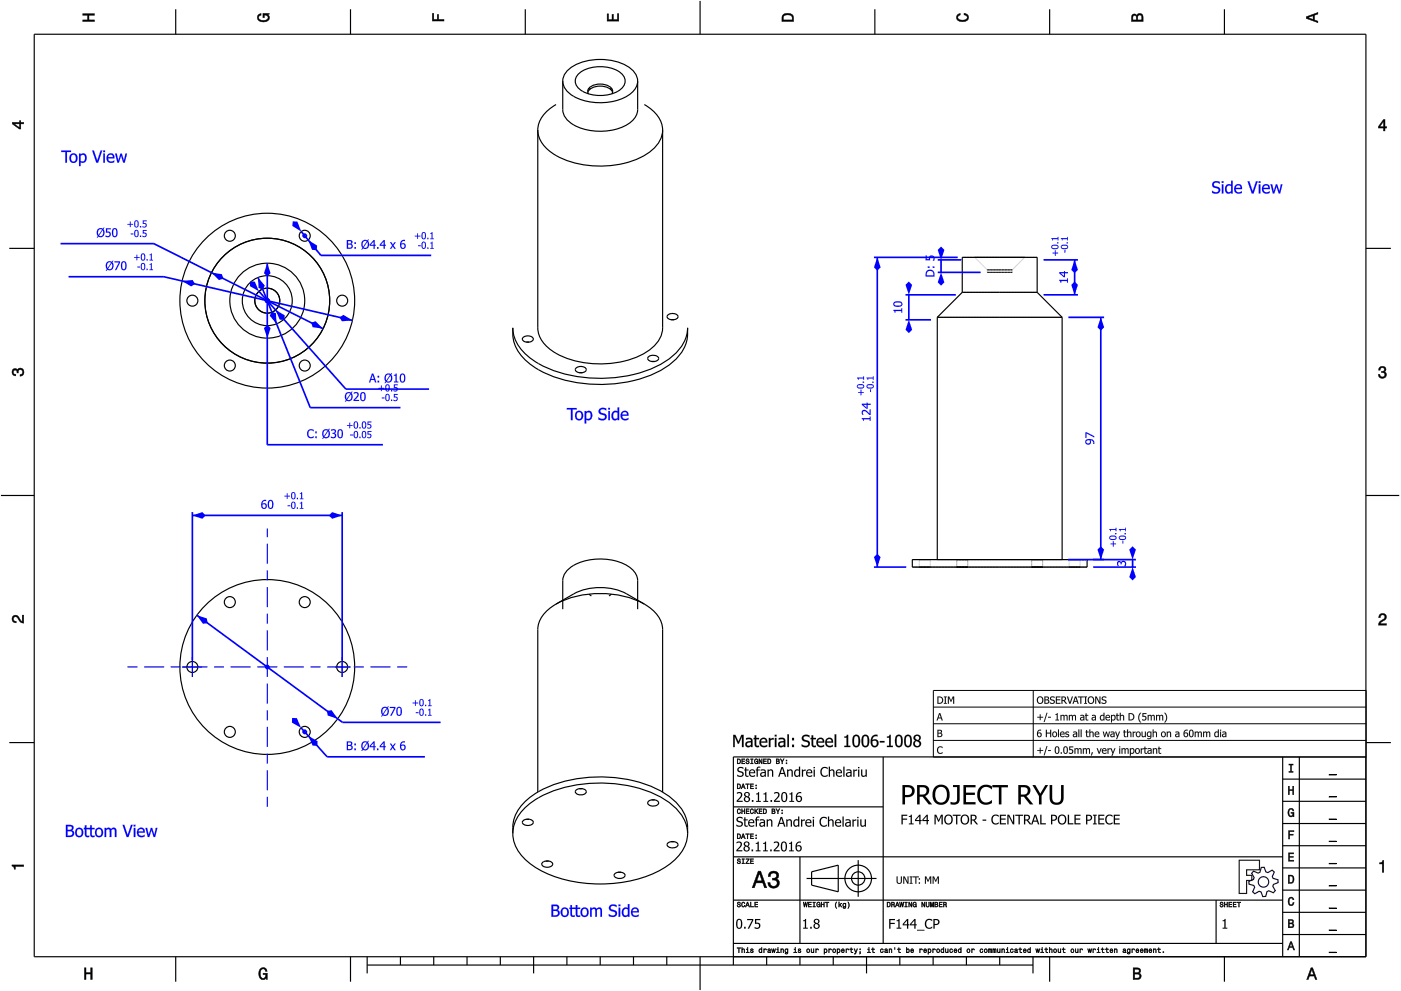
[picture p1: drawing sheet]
<svg xmlns="http://www.w3.org/2000/svg" width="420mm" height="297mm" viewBox="0 0 420 297" stroke-linecap="round" stroke-linejoin="round" font-family="sans-serif">
<g fill="none" stroke="#000" stroke-width=".35">
<path d="M10.3 10.3h399.3v276.5h-399.3zM52.7 2.8v7.5M105.1 2.8v7.5M157.5 2.8v7.5M210 .3v10M262.4 2.8v7.5M314.8 2.8v7.5M367.2 2.8v7.5M161.3 39a9.4 9.4 0 0 0 5.5 7.6 29 29 0 0 0 27.2-.5 8.9 8.9 0 0 0 4.7-7.1M161.3 39v59.3a9.4 9.4 0 0 0 5.5 7.6 29 29 0 0 0 27.2-.5 8.9 8.9 0 0 0 4.7-7.1v-59.3M166.8 31.3a9.4 9.4 0 0 0-5.5 7.7M168.8 24.3a6.6 6.6 0 0 0 5.2 5.5 16.9 16.9 0 0 0 15.3-1.9 5 5 0 0 0 1.9-3.6"/>
<path d="M168.8 24.3a6.9 6.9 0 0 1 5.5-5.6 16.4 16.4 0 0 1 15.4 2.3 4.6 4.6 0 0 1 1.5 3.3M168.8 24.3v8.6a6.6 6.6 0 0 0 5.2 5.4 16.9 16.9 0 0 0 15.3-1.8 5 5 0 0 0 1.9-3.6v-8.6M173.3 22.4a10.6 10.6 0 0 1 13.4 0 3.1 3.1 0 0 1-1.4 5 11 11 0 0 1-12-1.2 2.76 2.76 0 0 1 0-3.8zM176.3 28h.1M176.3 27.7a4.3 4.3 0 0 1 5.2-1.7l.7 .2a2.4 2.4 0 0 1 1.5 1.5M177.1 26.6l-.7 .1M182.9 26.6l.7 .1M183.5 28.1l.1-.2a1.72 1.72 0 0 0-1.3-2.2 5 5 0 0 0-5.9 1.2l-.1 .7 .2 .5M193.2 31.3a9.4 9.4 0 0 1 5.5 7.7M2.8 74.4h7.5M409.6 74.4h7.5M153.8 98.3a12.3 12.3 0 0 0 6.5 9.9 40.5 40.5 0 0 0 31.6 3.5 21.6 21.6 0 0 0 13-8.7 9.5 9.5 0 0 0 1.3-4.7 12.2 12.2 0 0 1-6.2 11.6 39 39 0 0 1-26 4.9 28.5 28.5 0 0 1-17.5-8 10.8 10.8 0 0 1-2.7-8.5z"/>
<path d="M200.3 94.4a2.04 2.04 0 0 1 3 .5 1.9 1.9 0 0 1-3.2 0zM201.3 95.8h.8M281.1 95.1h37.4M281.1 95.1v72.6M288.6 87.6v-10.5h22.4v10.5M288.6 87.6h22.4M288.6 87.6l-7.5 7.5M311 87.6l7.5 7.5M318.5 95.1v72.6M157 101.1a2 2 0 0 1 2.9 .5 1.9 1.9 0 0 1-3.2 0zM157.9 102.5h.8M172.9 110.2a2 2 0 0 1 2.9 .6 1.9 1.9 0 0 1-3.3 0z"/>
<path d="M174.6 111.7h-.9M194.5 106.9a2.01 2.01 0 0 1 3 .5 1.9 1.9 0 0 1-3.3 0zM195.4 108.4h.9M.3 148.5h10M409.6 148.5h10M176.7 178.1l.7 .5M183.3 178.1l-.7 .5M273.6 167.7h52.4v2.3h-52.4zM166.8 181.1a9.4 9.4 0 0 0-5.5 7.6v48.7M191.2 182.6v-8.6a6.4 6.4 0 0 0-4.6-5.2 17 17 0 0 0-15.9 1.6l-1.4 1.8-.5 1.2v9.2M193.2 181.1l-5.3-3.1a17.5 17.5 0 0 0-15.8 0l-5.3 3.1M193.2 181.1a29.3 29.3 0 0 0-26.4 0"/>
<path d="M193.2 181.1a9.4 9.4 0 0 1 5.5 7.6v48.7M2.8 222.6h7.5M172.8 236.8a1.96 1.96 0 0 1 3 .5 1.9 1.9 0 0 1-3.3 0zM173.7 236.4h.9M195.4 239.7h.9M264.9 226.9v55.9M384.7 233.5h24.9M384.7 226.9v59.9M389.7 226.9v59.9M409.6 222.6h7.5M409.6 226.9h-189.7v62.4M156.8 246.1a2.06 2.06 0 0 1 3.1 .4 1.9 1.9 0 0 1-3.2 0z"/>
<path d="M158.7 245.6h-.8M162.7 258.5a2.05 2.05 0 0 1 3.1 .5 1.9 1.9 0 0 1-3.3 0zM164.6 258.1h-.9M194.6 240.1a2 2 0 0 1 2.9 .6 1.9 1.9 0 0 1-3.3 0zM200.4 252.6a2 2 0 0 1 2.9 .6 1.89 1.89 0 0 1-3.2 0zM202.1 252.3h-.8M206.2 249.8a12.2 12.2 0 0 0-6.2-11.6 39 39 0 0 0-26-4.9 28.5 28.5 0 0 0-17.5 8 10.8 10.8 0 0 0-2.7 8.5M206.2 249.8a12.1 12.1 0 0 0-6.2-9.8 39 39 0 0 0-26-4.9 28.5 28.5 0 0 0-17.5 8l-1.3 1.9-.9 1.9-.5 2.9M206.2 249.8a11.9 11.9 0 0 1-5.6 9.4 37.3 37.3 0 0 1-25.1 5.5 30.5 30.5 0 0 1-18.5-7.6 10.6 10.6 0 0 1-3.2-7.3M219.9 256.8h164.8M219.9 241.8h45M239.9 256.8v26"/>
<path d="M257.4 257.8v11M384.7 253.5h24.9M384.7 246.8h24.9M384.7 240.2h24.9M184.5 261.8a2 2 0 0 1 3 .6 1.9 1.9 0 0 1-3.3 0zM185.4 261.4h.8M219.9 269.8h164.8M241.9 263.3h21M243.4 261.3l8-2v8l-8-2zM364.7 269.8v13M384.7 273.5h24.9M384.7 266.8h24.9"/>
<path d="M384.7 260.1h24.9M52.7 286.8v7.5M105.1 286.8v7.5M110.1 289.3h199.7M110.1 286.8v5M120.1 286.8v2.5M130.1 286.8v2.5M140.1 286.8v2.5M150 286.8v2.5M160 286.8v5M170 286.8v2.5M180 286.8v2.5"/>
<path d="M190 286.8v2.5M200 286.8v2.5M210 286.8v10M219.9 282.8h164.8M229.9 286.8v2.5M239.9 286.8v2.5M249.9 286.8v2.5M259.9 286.8v5M269.9 286.8v2.5M279.8 286.8v2.5M289.8 286.8v2.5M299.8 286.8v2.5"/>
<path d="M309.8 286.8v5M314.8 286.8v7.5M367.2 286.8v7.5M384.7 280.1h24.9"/>
<circle cx="68.9" cy="70.7" r="1.65"/>
<circle cx="91.4" cy="70.7" r="1.65"/>
<circle cx="57.7" cy="90.1" r="1.65"/>
<circle cx="80.2" cy="90.1" r="18.7"/>
<circle cx="80.2" cy="90.1" r="26.2"/>
<circle cx="80.2" cy="90.1" r="3.7"/>
<circle cx="80.2" cy="90.1" r="7.5"/>
<circle cx="80.2" cy="90.1" r="11.2"/>
<circle cx="102.6" cy="90.1" r="1.65"/>
<circle cx="68.9" cy="109.6" r="1.65"/>
<circle cx="91.4" cy="109.6" r="1.65"/>
<circle cx="57.7" cy="199.9" r="1.65"/>
<circle cx="68.9" cy="180.5" r="1.65"/>
<circle cx="80.2" cy="199.9" r="26.2"/>
<circle cx="91.4" cy="180.5" r="1.65"/>
<circle cx="102.6" cy="199.9" r="1.65"/>
<circle cx="68.9" cy="219.4" r="1.65"/>
<circle cx="91.4" cy="219.4" r="1.65"/>
<circle cx="257.4" cy="263.3" r="4"/>
<circle cx="257.4" cy="263.3" r="2"/>
</g>
<g fill="#000">
<path d="M24.8 4.1h3.5v.5h-1.6v1.4h1.6v.4h-3.5v-.4h1.5v-1.4h-1.5z" fill-rule="evenodd"/>
<path d="M77.5 4.4l.8-.3v.5h-.3a.68 .68 0 0 0-.5 .6 .68 .68 0 0 0 .4 .7 1.68 1.68 0 0 0 2.5-.6 .92 .92 0 0 0-1.1-.8v.8h-.5v-1.3h1.9v.3l-.4 .1 .4 .4a1.19 1.19 0 0 1-.9 1.7 1.9 1.9 0 0 1-2.7-1.3z" fill-rule="evenodd"/>
<path d="M129.7 4h.4v1.8h1v-1.4h.4v1.4h1.7v.5h-3.5z" fill-rule="evenodd"/>
<path d="M182.1 4.2h.4v1.7h1v-1.6h.5v1.6h1.2v-1.8h.4v2.2h-3.5z" fill-rule="evenodd"/>
<path d="M234.9 4.3a2.18 2.18 0 0 0-.4 2.1h3.5v-1.1a1.91 1.91 0 0 0-3.1-1zM235.2 4.7l.4-.2a1.44 1.44 0 0 1 2 .8v.7h-2.7l.1-1.1z" fill-rule="evenodd"/>
<path d="M287.1 4.4l.9-.4v.5l-.3 .1a.66 .66 0 0 0-.5 .6 .66 .66 0 0 0 .4 .6l.5 .2a1.58 1.58 0 0 0 2-.8 .9 .9 0 0 0-1-.7v-.5a1.24 1.24 0 0 1 1.4 1 1.24 1.24 0 0 1-1.1 1.4 1.92 1.92 0 0 1-2.6-1.2z" fill-rule="evenodd"/>
<path d="M339.6 4.4l-.3 2h3.5v-1.3a.98 .98 0 0 0-.7-1.1 .98 .98 0 0 0-1.2 .6 .83 .83 0 0 0-1.3-.2zM339.9 4.8l.4-.2 .4 .2 .1 1.2h-1.1zM341.3 4.7l.5-.2a.57 .57 0 0 1 .6 .7v.8h-1.2z" fill-rule="evenodd"/>
<path d="M391.7 5v.5l3.5 1.3v-.5l-1-.3v-1.4l1-.4v-.5zM392.2 5.3l1.6-.6v1.1z" fill-rule="evenodd"/>
<path d="M3.7 36.7v.4l2.1 1.6h.4v-1.6h.9v-.4h-.9v-.5h-.4v.5zM4.3 37.1h1.5v1.2z" fill-rule="evenodd"/>
<path d="M414.9 35.8l-1.5 2.1v.5h1.5v.8h.5v-.8h.5v-.4h-.5v-2.2zM414.9 36.4v1.6h-1.1z" fill-rule="evenodd"/>
<path d="M3.8 110.7a.85 .85 0 0 1 1.4 .2 1.11 1.11 0 0 1 1.6-.4 1.11 1.11 0 0 1 .3 1.6l-.6 .6-.5 .1v-.5a.72 .72 0 0 0 .9-.7 .72 .72 0 0 0-.8-.7 .72 .72 0 0 0-.6 .9h-.4a.62 .62 0 0 0-.4-.8 .62 .62 0 0 0-.8 .4 .62 .62 0 0 0 .5 .8h.3v.5a1.17 1.17 0 0 1-1.1-.7 1.17 1.17 0 0 1 .2-1.3z" fill-rule="evenodd"/>
<path d="M413.7 110.1a1.01 1.01 0 0 1 1.6-.2 1.01 1.01 0 0 1-.1 1.5 1.11 1.11 0 0 1 .4 1.6 1.11 1.11 0 0 1-1.6 .3l-.6-.6v-.5h.4a.72 .72 0 0 0 .7 .9 .72 .72 0 0 0 .7-.8 .72 .72 0 0 0-.9-.6v-.4a.62 .62 0 0 0 .8-.4 .62 .62 0 0 0-.4-.8 .62 .62 0 0 0-.8 .5v.4h-.5z" fill-rule="evenodd"/>
<path d="M3.9 184.7a1.22 1.22 0 0 1 2 .7l.8 .9v-1.9h.4v2.4a2.76 2.76 0 0 1-2.1-1.8 .69 .69 0 0 0-1 .5 .69 .69 0 0 0 .9 .7l-.1 .5a1.19 1.19 0 0 1-1.1-.7 1.19 1.19 0 0 1 .2-1.3z" fill-rule="evenodd"/>
<path d="M413.8 184.2a1.17 1.17 0 0 1 1.9 .3 1.17 1.17 0 0 1-1 1.7l-.8 .7h1.9v.5h-2.4a2.75 2.75 0 0 1 1.8-2.1 .69 .69 0 0 0-.5-1 .69 .69 0 0 0-.8 .8h-.4z" fill-rule="evenodd"/>
<path d="M221.1 227.5v1.5h.5a.77 .77 0 0 0 .6-.8 .77 .77 0 0 0-.6-.7zM221.3 227.6a.57 .57 0 0 1 .6 .6 .57 .57 0 0 1-.6 .6zM222.4 227.5v1.5h1v-.2h-.8v-.5h.7v-.2h-.7v-.5h.8v-.1zM223.8 227.5a.6 .6 0 0 0 .1 .7 .6 .6 0 0 0 .6 .2 .33 .33 0 0 1-.3 .4 .33 .33 0 0 1-.4-.3h-.2a.54 .54 0 0 0 .6 .5 .54 .54 0 0 0 .5-.6 .54 .54 0 0 0-.7-.4 .28 .28 0 0 1 .1-.4 .28 .28 0 0 1 .4 .3h.2l-.1-.2-.2-.3zM225.1 227.5v.1h.3v1.2h-.3v.2h.8v-.2h-.3v-1.2h.3v-.1zM226.4 227.6a.72 .72 0 0 0-.2 1 .72 .72 0 0 0 .9 .3l.2 .1v-.9h-.5v.2h.3l-.2 .5a.52 .52 0 0 1-.6-.6 .52 .52 0 0 1 .7-.4l.3 .1-.3-.5zM227.6 227.5v1.5h.2v-1.3l.5 1.3h.3v-1.5h-.2v1.2l-.6-1.2zM228.9 227.5v1.5h1v-.2h-.8v-.5h.7v-.2h-.7v-.5h.8v-.1zM230.2 227.5v1.5h.5a.77 .77 0 0 0 .6-.8 .77 .77 0 0 0-.6-.7zM230.4 227.6a.57 .57 0 0 1 .6 .6 .57 .57 0 0 1-.6 .6zM232.8 227.5v1.5h.5a.42 .42 0 0 0 .5-.4 .42 .42 0 0 0-.3-.5l.2-.2-.1-.3zM233 227.6h.3a.23 .23 0 0 1 .3 .3 .23 .23 0 0 1-.3 .2h-.3zM233 228.3h.3a.26 .26 0 0 1 .3 .2 .26 .26 0 0 1-.3 .3h-.3zM234 227.5l.5 .9v.6h.2v-.7l.5-.8h-.2l-.4 .7-.4-.7zM235.7 228.6v.4h.3v-.4zM235.7 227.8v.3h.3v-.3z" fill-rule="evenodd"/>
<path d="M221.1 234.9v1.5h.5a.77 .77 0 0 0 .6-.7 .77 .77 0 0 0-.6-.8zM221.3 235.1a.57 .57 0 0 1 .6 .6 .57 .57 0 0 1-.6 .6zM222.8 234.9l-.6 1.5h.2l.2-.4h.6l.1 .4h.2l-.5-1.5zM222.9 235.2l.2 .6h-.4zM223.6 234.9v.2h.5v1.3h.2v-1.3h.4v-.2zM225 234.9v1.5h1v-.1h-.8v-.5h.7v-.2h-.7v-.5h.8v-.2zM226.6 236.1v.3h.3v-.3zM226.6 235.3v.3h.3v-.3z" fill-rule="evenodd"/>
<path d="M386.3 235.7h.4v1h1v-1h.3v2.5h-.3v-1.2h-1v1.2h-.4z" fill-rule="evenodd"/>
<path d="M386.5 229h1.3v.3h-.5v1.9h.5v.3h-1.3v-.3h.5v-1.9h-.5z" fill-rule="evenodd"/>
<path d="M3.6 259.2h3.5v.5h-2.5v.8h-.3a.77 .77 0 0 0-.7-.9z" fill-rule="evenodd"/>
<path d="M221.2 257.5a.6 .6 0 0 0 .1 .7 .6 .6 0 0 0 .6 .2 .33 .33 0 0 1-.3 .4 .33 .33 0 0 1-.4-.4h-.2a.54 .54 0 0 0 .6 .6 .54 .54 0 0 0 .5-.7 .54 .54 0 0 0-.7-.3 .28 .28 0 0 1 .2-.5 .28 .28 0 0 1 .3 .3h.2l-.1-.2-.2-.2zM222.5 257.4v.2h.3v1.1h-.3v.2h.8v-.2h-.3v-1.1h.3v-.2zM223.7 257.4v.2h.8l-.9 1.3h1.1v-.2h-.8l.8-1.3zM225 257.4v1.5h1v-.2h-.8v-.5h.7v-.2h-.7v-.4h.8v-.2z" fill-rule="evenodd"/>
<path d="M221.1 249.9v1.5h.5a.77 .77 0 0 0 .6-.7 .77 .77 0 0 0-.6-.8zM221.3 250.1a.57 .57 0 0 1 .6 .6 .57 .57 0 0 1-.6 .5zM222.8 249.9l-.6 1.5h.2l.2-.4h.6l.1 .4h.2l-.5-1.5zM222.9 250.1l.2 .7h-.4zM223.6 249.9v.2h.5v1.3h.2v-1.3h.4v-.2zM225 249.9v1.5h1v-.2h-.8v-.5h.7v-.2h-.7v-.4h.8v-.2zM226.6 251.1v.3h.3v-.3zM226.6 250.3v.3h.3v-.3z" fill-rule="evenodd"/>
<path d="M221.2 242.6a.72 .72 0 0 0-.2 1 .72 .72 0 0 0 1 .2l.1-.4-.4 .4a.56 .56 0 0 1-.4-.6 .56 .56 0 0 1 .5-.6l.3 .3-.3-.5zM222.4 242.4v1.5h.2v-.7h.6v.7h.2v-1.5h-.2v.6h-.6v-.6zM223.7 242.4v1.5h1v-.2h-.8v-.5h.7v-.1h-.7v-.5h.8v-.2zM225.1 242.6a.72 .72 0 0 0-.2 1 .72 .72 0 0 0 1 .2l.1-.4-.4 .4a.56 .56 0 0 1-.4-.6 .56 .56 0 0 1 .5-.6l.3 .3-.3-.5zM226.3 242.4v1.5h.2l.2-.7 .5 .7h.2l-.6-.8 .6-.7h-.2l-.7 .7v-.7zM227.6 242.4v1.5h1v-.2h-.8v-.5h.7v-.1h-.7v-.5h.8v-.2zM228.9 242.4v1.5h.5a.77 .77 0 0 0 .6-.7 .77 .77 0 0 0-.6-.8zM229.1 242.6a.57 .57 0 0 1 .6 .6 .57 .57 0 0 1-.6 .5zM231.5 242.4v1.5h.5a.42 .42 0 0 0 .5-.3 .42 .42 0 0 0-.3-.5l.2-.2-.1-.4zM231.7 242.6h.3a.23 .23 0 0 1 .3 .2 .23 .23 0 0 1-.3 .3h-.3zM231.7 243.2h.3a.26 .26 0 0 1 .3 .3 .26 .26 0 0 1-.3 .2h-.3zM232.7 242.4l.5 .9v.6h.2v-.6l.5-.9h-.2l-.4 .7-.4-.7zM234.4 243.6v.3h.3v-.3zM234.4 242.8v.3h.3v-.3z" fill-rule="evenodd"/>
<path d="M386.4 255.6h1.6v.3h-1.3v.8h1.2v.3h-1.2v.8h1.3v.3h-1.6z" fill-rule="evenodd"/>
<path d="M386.4 249h1.7v.3h-1.3v.7h1v.3h-1v1.2h-.4z" fill-rule="evenodd"/>
<path d="M386.5 242.6a.85 .85 0 0 1 .9-.3 .85 .85 0 0 1 .6 .8h-.3l-.3-.5a1.04 1.04 0 0 0-.9 .9 1.04 1.04 0 0 0 .7 1.1l.4-.2 .1-.6h-.5v-.3h.9v1.3l-.3-.3-.4 .4a1.2 1.2 0 0 1-1.1-1.9z" fill-rule="evenodd"/>
<path d="M221.2 270.5a.6 .6 0 0 0 .1 .6 .6 .6 0 0 0 .6 .3 .33 .33 0 0 1-.3 .4 .33 .33 0 0 1-.4-.4h-.2a.54 .54 0 0 0 .6 .6 .54 .54 0 0 0 .5-.7 .54 .54 0 0 0-.7-.4 .28 .28 0 0 1 .2-.4 .28 .28 0 0 1 .3 .3h.2l-.1-.2-.2-.2zM222.5 270.5a.72 .72 0 0 0-.2 1 .72 .72 0 0 0 1 .3l.1-.5-.4 .4a.56 .56 0 0 1-.4-.6 .56 .56 0 0 1 .5-.5l.3 .2-.3-.4zM224.1 270.4l-.6 1.5h.2l.2-.5h.6l.1 .5h.2l-.5-1.5zM224.2 270.6l.2 .7h-.4zM225 270.4v1.5h1v-.2h-.8v-1.3zM226.3 270.4v1.5h1v-.2h-.8v-.5h.7v-.2h-.7v-.4h.8v-.2z" fill-rule="evenodd"/>
<path d="M227.4 261.1l-1.8 5h.6l.6-1.5h1.9l.6 1.5h.6l-1.8-5zM227.8 261.8l.7 2.2h-1.5zM230.8 261.5l-.4 1.2h.6a.88 .88 0 0 1 .5-1.1 .88 .88 0 0 1 1.1 .4 .88 .88 0 0 1-.3 1.2h-.7v.6a1.03 1.03 0 0 1 1.4 .6 1.03 1.03 0 0 1-.7 1.3 1.03 1.03 0 0 1-1.3-.7l-.1-.5h-.6a1.68 1.68 0 0 0 2.1 1.7 1.68 1.68 0 0 0 .9-2.6l-.4-.2a1.29 1.29 0 0 0 .6-1.6 1.29 1.29 0 0 0-1.5-.7z" fill-rule="evenodd"/>
<path d="M240.9 270.4l.2 1.5h.2l.2-1.3 .3 1.3h.2l.2-1.5h-.2l-.1 1.3-.3-1.3h-.1l-.3 1.3-.1-1.3zM242.4 270.4v1.5h.9v-.2h-.7v-.5h.7v-.2h-.7v-.4h.7v-.2zM243.8 270.4v.2h.3v1.1h-.3v.2h.7v-.2h-.3v-1.1h.3v-.2zM245 270.5a.72 .72 0 0 0-.2 1 .72 .72 0 0 0 1 .3l.2 .1v-.8h-.6v.2h.4l-.2 .4a.52 .52 0 0 1-.6-.6 .52 .52 0 0 1 .7-.4l.3 .1-.3-.4zM246.2 270.4v1.5h.2v-.7h.6v.7h.2v-1.5h-.2v.6h-.6v-.6zM247.5 270.4v.2h.4v1.3h.2v-1.3h.5v-.2zM250.8 270.3a1.35 1.35 0 0 0 .1 2 1.84 1.84 0 0 1 0-2zM251.5 270.3v1.6h.2l.2-.6 .4 .6h.2l-.5-.8 .5-.4-.8 .5v-.9zM252.9 270.8a.55 .55 0 0 0-.2 .8 .55 .55 0 0 0 .8 .1 .4 .4 0 0 1-.2 .4 .4 .4 0 0 1-.5-.1 .47 .47 0 0 0 .5 .3 .47 .47 0 0 0 .4-.5v-1.1l-.2 .2-.3-.2zM253 271l.1-.1a.39 .39 0 0 1 .4 .4 .39 .39 0 0 1-.5 .3zM254.3 270.3a1.85 1.85 0 0 1 0 2 1.22 1.22 0 0 0 0-2z" fill-rule="evenodd"/>
<path d="M266 270.4v1.5h.5a.77 .77 0 0 0 .6-.8 .77 .77 0 0 0-.6-.7zM266.2 270.6a.57 .57 0 0 1 .7 .5 .57 .57 0 0 1-.7 .6zM267.3 270.4v1.5h.2v-.7a.45 .45 0 0 1 .5 .2 .45 .45 0 0 1 .1 .5l.2-.1-.2-.7a.41 .41 0 0 0 .2-.4 .41 .41 0 0 0-.5-.3zM267.5 270.6h.3a.25 .25 0 0 1 .3 .2 .25 .25 0 0 1-.3 .3h-.3zM269 270.4l-.5 1.5h.2l.1-.5h.6l.2 .5h.2l-.6-1.5zM269.1 270.6l.2 .7h-.4zM269.7 270.4l.3 1.5h.2l.2-1.3 .2 1.3h.2l.3-1.5h-.2l-.2 1.3-.2-1.3h-.2l-.2 1.3-.2-1.3zM271.3 270.4v.2h.3v1.1h-.3v.2h.8v-.2h-.3v-1.1h.3v-.2zM272.5 270.4v1.5h.2v-1.3l.6 1.3h.2v-1.5h-.2v1.2l-.5-1.2zM273.9 270.5a.72 .72 0 0 0-.2 1 .72 .72 0 0 0 .9 .3l.2 .1v-.8h-.5v.2h.3l-.2 .4a.52 .52 0 0 1-.5-.6 .52 .52 0 0 1 .7-.4l.2 .1-.3-.4zM276.4 270.4v1.5h.2v-1.3l.6 1.3h.2v-1.5h-.2v1.2l-.6-1.2zM277.7 270.4v.9a.52 .52 0 0 0 .5 .6 .52 .52 0 0 0 .5-.6v-.9h-.2v.9a.33 .33 0 0 1-.3 .4 .33 .33 0 0 1-.3-.4v-.9zM279 270.4v1.5h.1v-1.4l.3 1.4h.2l.3-1.4v1.4h.1v-1.5h-.2l-.3 1.3-.3-1.3zM280.3 270.4v1.5h.6a.42 .42 0 0 0 .4-.3 .42 .42 0 0 0-.2-.5l.2-.2-.1-.4zM280.5 270.6h.3a.23 .23 0 0 1 .3 .2 .23 .23 0 0 1-.3 .2h-.3zM280.5 271.2h.3a.26 .26 0 0 1 .3 .2 .26 .26 0 0 1-.3 .3h-.3zM281.6 270.4v1.5h1v-.2h-.8v-.5h.7v-.2h-.7v-.4h.8v-.2zM282.9 270.4v1.5h.2v-.7a.45 .45 0 0 1 .5 .2 .45 .45 0 0 1 .1 .5l.2-.1-.2-.7a.41 .41 0 0 0 .2-.4 .41 .41 0 0 0-.5-.3zM283.1 270.6h.3a.25 .25 0 0 1 .3 .2 .25 .25 0 0 1-.3 .3h-.3z" fill-rule="evenodd"/>
<path d="M366 270.5a.6 .6 0 0 0 0 .6 .6 .6 0 0 0 .7 .3 .33 .33 0 0 1-.3 .4 .33 .33 0 0 1-.4-.4h-.2a.54 .54 0 0 0 .6 .6 .54 .54 0 0 0 .5-.7 .54 .54 0 0 0-.8-.4 .28 .28 0 0 1 .2-.4 .28 .28 0 0 1 .4 .3h.2l-.1-.2-.2-.2zM367.2 270.4v1.5h.2v-.7h.6v.7h.2v-1.5h-.2v.6h-.6v-.6zM368.5 270.4v1.5h.9v-.2h-.7v-.5h.7v-.2h-.7v-.4h.7v-.2zM369.8 270.4v1.5h.9v-.2h-.7v-.5h.7v-.2h-.7v-.4h.7v-.2zM371 270.4v.2h.5v1.3h.2v-1.3h.4v-.2z" fill-rule="evenodd"/>
<path d="M386.3 262.3v2.5h.9a1.28 1.28 0 0 0 1-1.3 1.28 1.28 0 0 0-1-1.2zM386.7 262.6a.96 .96 0 0 1 1.1 .9 .96 .96 0 0 1-1.1 1z" fill-rule="evenodd"/>
<path d="M386.3 275.6v2.5h1a.7 .7 0 0 0 .8-.5 .7 .7 0 0 0-.5-.9l.4-.5a.62 .62 0 0 0-.8-.6zM386.7 275.9h.5a.38 .38 0 0 1 .4 .4 .38 .38 0 0 1-.4 .3h-.5zM386.7 276.9h.5a.43 .43 0 0 1 .5 .4 .43 .43 0 0 1-.5 .5h-.5z" fill-rule="evenodd"/>
<path d="M386.5 269.2a.85 .85 0 0 1 1-.3 .85 .85 0 0 1 .6 .8h-.4l-.3-.5a1.05 1.05 0 0 0-.8 .9 1.05 1.05 0 0 0 .6 1.1l.4-.2 .2-.5h.3a.89 .89 0 0 1-.8 1 .89 .89 0 0 1-1-.7z" fill-rule="evenodd"/>
<path d="M413.7 258.6a.77 .77 0 0 0 1-.7h.3v3.5h-.5v-2.4h-.8z" fill-rule="evenodd"/>
<path d="M25.3 290.1h.5v1.4h1.4v-1.4h.5v3.5h-.5v-1.7h-1.4v1.7h-.5z" fill-rule="evenodd"/>
<path d="M78 290.5a1.19 1.19 0 0 1 1.3-.5 1.19 1.19 0 0 1 .8 1.1h-.5l-.1-.3a.68 .68 0 0 0-.6-.4 .68 .68 0 0 0-.6 .4 1.68 1.68 0 0 0 .6 2.5 .92 .92 0 0 0 .8-1.2h-.8v-.4h1.3v1.9h-.3l-.1-.5-.4 .4a1.19 1.19 0 0 1-1.7-.9v-1.5z" fill-rule="evenodd"/>
<path d="M221 284.1v.1h.5v1.4h.2v-1.4h.4v-.1zM222.4 284v1.6h.2v-.9l.3-.2 .2 .2v.9h.2v-.8a.38 .38 0 0 0-.2-.4 .38 .38 0 0 0-.5 .2v-.6zM223.8 284.4l.3 .2v.8l-.4 .2h1l-.4-.2v-1zM224.1 284l.2 .2zM225.2 284.5l-.1 .4 .6 .2a.26 .26 0 0 1-.2 .4 .26 .26 0 0 1-.3-.3h-.2a.42 .42 0 0 0 .6 .4 .42 .42 0 0 0 .1-.7l-.5-.2 .3-.2 .4 .2-.1-.2zM227.7 284.5a.54 .54 0 0 0-.2 .8 .54 .54 0 0 0 .8 .1l.2 .2v-1.6h-.2v.6l-.3-.2zM227.8 284.6h.1a.39 .39 0 0 1 .4 .4 .39 .39 0 0 1-.5 .3zM229 284.4v1.2h.2l.1-1 .6 .2a.38 .38 0 0 0-.3-.4 .38 .38 0 0 0-.4 .2zM230.4 284.5l-.2 .2 .6-.2 .1 .3a.42 .42 0 0 0-.7 .2 .42 .42 0 0 0 .3 .6l.7-.2-.2-1zM230.4 285.2a.25 .25 0 0 1 .5 0 .25 .25 0 0 1-.5 0zM231.3 284.4l.3 1.2h.2l.2-1 .1 1h.2l.3-1.2h-.2l-.2 1-.1-1h-.2l-.2 1-.2-1zM232.9 284.4l.3 .2v.8l-.4 .2h1l-.4-.2v-1zM233.2 284l.2 .2zM234.1 284.4v1.2h.2v-.9l.3-.2 .2 .2v.9h.2v-.8a.38 .38 0 0 0-.2-.4 .38 .38 0 0 0-.5 .2zM235.5 284.5a.55 .55 0 0 0-.2 .8 .55 .55 0 0 0 .8 .1 .4 .4 0 0 1-.2 .4 .4 .4 0 0 1-.5-.1 .47 .47 0 0 0 .5 .3 .47 .47 0 0 0 .4-.5v-1.1l-.2 .2-.3-.2zM235.6 284.6h.1a.39 .39 0 0 1 .4 .4 .39 .39 0 0 1-.5 .3zM238.1 284.4l.3 .2v.8l-.4 .2h1l-.4-.2v-1zM238.4 284l.2 .2zM239.4 284.5v.4l.6 .2a.26 .26 0 0 1-.2 .4 .26 .26 0 0 1-.3-.3h-.2a.42 .42 0 0 0 .6 .4 .42 .42 0 0 0 .1-.7l-.5-.2 .3-.2 .4 .2-.1-.2zM241.9 285a.57 .57 0 0 0 1.1 0 .57 .57 0 0 0-1.1 0zM242.1 284.6h.1a.39 .39 0 0 1 .5 .4 .39 .39 0 0 1-.6 .3zM243.2 284.4v.8a.38 .38 0 0 0 .3 .4 .38 .38 0 0 0 .4-.2l.2 .2v-1.2h-.2v.8l-.3 .2-.2-.1v-.9zM244.6 284.4v1.2h.2l.1-1 .6 .2a.38 .38 0 0 0-.3-.4 .38 .38 0 0 0-.4 .2zM247.1 284.4v1.6h.2l.1-.5a.53 .53 0 0 0 .7-.5 .53 .53 0 0 0-.8-.4zM247.4 284.6h.1a.39 .39 0 0 1 .4 .4 .39 .39 0 0 1-.5 .3zM248.5 284.4v1.2h.2l.1-1 .6 .2a.38 .38 0 0 0-.3-.4 .38 .38 0 0 0-.4 .2zM249.7 285a.57 .57 0 0 0 1.1 0 .57 .57 0 0 0-1.1 0zM249.9 284.6h.1a.39 .39 0 0 1 .5 .4 .39 .39 0 0 1-.6 .3zM251 284.4v1.6h.2l.1-.5a.53 .53 0 0 0 .7-.5 .53 .53 0 0 0-.8-.4zM251.3 284.6h.1a.39 .39 0 0 1 .4 .4 .39 .39 0 0 1-.5 .3zM252.4 284.5a.57 .57 0 0 0-.1 .9 .57 .57 0 0 0 .9 0v-.2l-.5 .2-.2-.4h.7l-.1-.5-.3-.1zM252.6 284.6l.3-.1 .1 .4h-.5zM253.7 284.4v1.2h.2l.1-1 .6 .2a.38 .38 0 0 0-.3-.4 .38 .38 0 0 0-.4 .2zM255.2 284.1v.3l-.4 .2h.4v.9l.6 .1-.4-.5v-.5h.4v-.2h-.4v-.3zM256.1 284.4l.5 1.2-.4 .4h.3l.7-1.6h-.2l-.3 1-.4-1zM257.8 284.4v.3h.3v-.3zM257.8 285.2l.2 .4-.2 .4 .3-.4v-.4zM260.2 284.4l.3 .2v.8l-.4 .2h1l-.4-.2v-1zM260.5 284l.2 .2zM261.7 284.1v.3l-.4 .2h.4v.9l.6 .1-.4-.5v-.5h.4v-.2h-.4v-.3zM264.1 284.5a.57 .57 0 0 0-.1 .9 .57 .57 0 0 0 .9-.1l-.1-.2a.32 .32 0 0 1-.5 .1 .32 .32 0 0 1 0-.5 .32 .32 0 0 1 .4 .1h.2l-.2-.4zM265.4 284.5l-.1 .2 .5-.2 .1 .3a.42 .42 0 0 0-.6 .2 .42 .42 0 0 0 .3 .6l.7-.2-.2-1zM265.5 285.2a.25 .25 0 0 1 .5 0 .25 .25 0 0 1-.5 0zM266.6 284.4v1.2h.2v-.9l.3-.2 .2 .2v.9h.2v-.8a.38 .38 0 0 0-.3-.4 .38 .38 0 0 0-.4 .2zM268.3 284l.1 .6zM269.5 284.1v.3l-.4 .2h.4v.9l.6 .1-.5-.5v-.5h.5v-.2h-.5v-.3zM271.8 284v1.6l.2-.2a.49 .49 0 0 0 .8-.4 .49 .49 0 0 0-.8-.4v-.6zM272.1 284.6h.1a.39 .39 0 0 1 .4 .4 .39 .39 0 0 1-.5 .3zM273.2 284.5a.57 .57 0 0 0-.1 .9 .57 .57 0 0 0 .8 0l.1-.2-.6 .2-.1-.4h.7l-.1-.5-.4-.1zM273.3 284.6l.4-.1 .1 .4h-.5zM275.8 284.4v1.2h.2v-1l.7 .2a.38 .38 0 0 0-.3-.4 .38 .38 0 0 0-.5 .2zM277.1 284.5a.57 .57 0 0 0-.1 .9 .57 .57 0 0 0 .8 0l.1-.2-.6 .2-.1-.4h.7l-.1-.5-.4-.1zM277.2 284.6l.4-.1 .1 .4h-.5zM278.3 284.4v1.6h.2v-.5a.53 .53 0 0 0 .8-.5 .53 .53 0 0 0-.8-.4zM278.6 284.6a.39 .39 0 0 1 .5 .4 .39 .39 0 0 1-.5 .3zM279.7 284.4v1.2h.2v-1l.7 .2a.38 .38 0 0 0-.3-.4 .38 .38 0 0 0-.5 .2zM280.8 285a.6 .6 0 0 0 1.2 0 .6 .6 0 0 0-1.2 0zM281.1 284.6h.1a.39 .39 0 0 1 .4 .4 .39 .39 0 0 1-.5 .3zM282.2 284.5a.54 .54 0 0 0-.1 .8 .54 .54 0 0 0 .8 .1l.2 .2v-1.6h-.2v.6l-.3-.2zM282.4 284.6h.1a.39 .39 0 0 1 .4 .4 .39 .39 0 0 1-.5 .3zM283.5 284.4v.8a.38 .38 0 0 0 .3 .4 .38 .38 0 0 0 .4-.2l.2 .2v-1.2h-.2v.8l-.3 .2-.2-.1v-.9zM284.9 284.5a.57 .57 0 0 0-.1 .9 .57 .57 0 0 0 .9-.1l-.2-.2a.32 .32 0 0 1-.4 .1 .32 .32 0 0 1 0-.5 .32 .32 0 0 1 .4 .1h.2l-.3-.4zM286.2 284.5a.57 .57 0 0 0-.1 .9 .57 .57 0 0 0 .8 0l.1-.2-.6 .2-.1-.4h.7l-.1-.5-.4-.1zM286.3 284.6l.4-.1 .1 .4h-.5zM287.4 284.5a.54 .54 0 0 0-.1 .8 .54 .54 0 0 0 .8 .1l.2 .2v-1.6h-.2v.6l-.3-.2zM287.6 284.6h.1a.39 .39 0 0 1 .4 .4 .39 .39 0 0 1-.5 .3zM289.9 285a.6 .6 0 0 0 1.2 0 .6 .6 0 0 0-1.2 0zM290.2 284.6h.1a.39 .39 0 0 1 .4 .4 .39 .39 0 0 1-.5 .3zM291.4 284.4v1.2h.1l.1-1 .7 .2a.38 .38 0 0 0-.3-.4 .38 .38 0 0 0-.5 .2zM294 284.5a.57 .57 0 0 0-.1 .9 .57 .57 0 0 0 .9-.1l-.2-.2a.32 .32 0 0 1-.4 .1 .32 .32 0 0 1-.1-.5 .32 .32 0 0 1 .5 .1h.2l-.3-.4zM295.1 285a.6 .6 0 0 0 1.2 0 .6 .6 0 0 0-1.2 0zM295.4 284.6h.1a.39 .39 0 0 1 .4 .4 .39 .39 0 0 1-.5 .3zM296.4 284.4v1.2h.2l.1-1.1 .2 1.1h.1l.2-1.1 .1 1.1h.2l-.2-1.2zM297.7 284.4v1.2h.2l.1-1.1 .2 1.1h.1l.2-1.1 .1 1.1h.2l-.2-1.2zM299.1 284.4v.8a.38 .38 0 0 0 .2 .4 .38 .38 0 0 0 .5-.2l.2 .2v-1.2h-.2v.8l-.3 .2-.2-.1v-.9zM300.4 284.4v1.2h.2v-.9l.3-.2 .2 .2v.9h.2v-.8a.38 .38 0 0 0-.3-.4 .38 .38 0 0 0-.4 .2zM301.8 284.4l.3 .2v.8l-.4 .2h1l-.4-.2v-1zM302.1 284l.2 .2zM303.1 284.5a.57 .57 0 0 0-.1 .9 .57 .57 0 0 0 .9-.1l-.2-.2a.32 .32 0 0 1-.4 .1 .32 .32 0 0 1-.1-.5 .32 .32 0 0 1 .5 .1h.2l-.3-.4zM304.4 284.5l-.1 .2 .5-.2 .1 .3a.42 .42 0 0 0-.6 .2 .42 .42 0 0 0 .3 .6l.7-.2-.3-1zM304.4 285.2a.25 .25 0 0 1 .5 0 .25 .25 0 0 1-.5 0zM305.8 284.1v.3l-.3 .2h.3l.1 .9 .6 .1-.5-.5v-.5h.5v-.2h-.5v-.3zM307 284.5a.57 .57 0 0 0-.1 .9 .57 .57 0 0 0 .8 0l.1-.2-.6 .2-.2-.4h.8l-.1-.5-.4-.1zM307.1 284.6l.3-.1 .2 .4h-.6zM308.2 284.5a.54 .54 0 0 0-.1 .8 .54 .54 0 0 0 .8 .1l.2 .2v-1.6h-.2v.6l-.3-.2zM308.4 284.6h.1a.39 .39 0 0 1 .4 .4 .39 .39 0 0 1-.5 .3zM310.6 284.4l.3 1.2h.1l.2-1 .2 1h.2l.3-1.2h-.2l-.2 1-.2-1h-.2l-.1 1-.2-1zM312.2 284.4l.3 .2v.8l-.4 .2h.9l-.3-.2v-1zM312.5 284l.2 .2zM313.6 284.1v.3l-.3 .2h.3l.1 .9 .6 .1-.5-.5v-.5h.5v-.2h-.5v-.3zM314.7 284v1.6h.2v-.9l.3-.2 .2 .2v.9h.2v-.8a.38 .38 0 0 0-.3-.4 .38 .38 0 0 0-.4 .2v-.6zM315.9 285a.6 .6 0 0 0 1.2 0 .6 .6 0 0 0-1.2 0zM316.2 284.6h.1a.39 .39 0 0 1 .4 .4 .39 .39 0 0 1-.5 .3zM317.3 284.4v.8a.38 .38 0 0 0 .2 .4 .38 .38 0 0 0 .5-.2l.2 .2v-1.2h-.2v.8l-.3 .2-.2-.1v-.9zM318.8 284.1v.3l-.3 .2h.3l.1 .9 .5 .1-.4-.5v-.5h.4v-.2h-.4v-.3zM321.1 285a.6 .6 0 0 0 1.2 0 .6 .6 0 0 0-1.2 0zM321.4 284.6h.1a.39 .39 0 0 1 .4 .4 .39 .39 0 0 1-.5 .3zM322.5 284.4v.8a.38 .38 0 0 0 .2 .4 .38 .38 0 0 0 .5-.2l.2 .2v-1.2h-.2l-.1 .8-.2 .2-.2-.1v-.9zM323.8 284.4v1.2h.2l.1-1 .6 .2a.38 .38 0 0 0-.3-.4 .38 .38 0 0 0-.4 .2zM326.2 284.4l.3 1.2h.1l.2-1 .2 1h.2l.3-1.2h-.2l-.2 1-.2-1h-.2l-.2 1-.1-1zM327.7 284.4v1.2h.2l.1-1 .6 .2a.38 .38 0 0 0-.3-.4 .38 .38 0 0 0-.4 .2zM329.1 284.4l.3 .2v.8l-.4 .2h.9l-.4-.2v-1zM329.3 284l.2 .2zM330.5 284.1v.3l-.3 .2h.3l.1 .9 .5 .1-.4-.5v-.5h.4v-.2h-.4v-.3zM331.8 284.1v.3l-.3 .2h.3l.1 .9 .5 .1-.4-.5v-.5h.4v-.2h-.4v-.3zM333 284.5a.57 .57 0 0 0-.1 .9 .57 .57 0 0 0 .8 0l.1-.2-.6 .2-.2-.4h.8l-.1-.5-.4-.1zM333.1 284.6l.3-.1 .2 .4h-.6zM334.2 284.4v1.2h.1l.1-.9 .3-.2 .2 .2v.9h.2v-.8a.38 .38 0 0 0-.3-.4 .38 .38 0 0 0-.5 .2zM336.9 284.5l-.1 .2 .5-.2 .1 .3a.42 .42 0 0 0-.6 .2 .42 .42 0 0 0 .3 .6l.6-.2-.2-1zM336.9 285.2a.25 .25 0 0 1 .5 0 .25 .25 0 0 1-.5 0zM338.1 284.5a.55 .55 0 0 0-.1 .8 .55 .55 0 0 0 .8 .1 .4 .4 0 0 1-.3 .4 .4 .4 0 0 1-.5-.1 .47 .47 0 0 0 .6 .3 .47 .47 0 0 0 .4-.5v-1.1l-.2 .2-.4-.2zM338.3 284.6a.39 .39 0 0 1 .5 .4 .39 .39 0 0 1-.5 .3zM339.4 284.4v1.2h.2l.1-1 .6 .2a.38 .38 0 0 0-.3-.4 .38 .38 0 0 0-.4 .2zM340.8 284.5a.57 .57 0 0 0-.1 .9 .57 .57 0 0 0 .8 0l.1-.2-.6 .2-.2-.4h.8l-.1-.5-.4-.1zM340.9 284.6l.3-.1 .2 .4h-.6zM342.1 284.5a.57 .57 0 0 0-.1 .9 .57 .57 0 0 0 .8 0l.1-.2-.6 .2-.2-.4h.8l-.1-.5-.4-.1zM342.2 284.6l.3-.1 .2 .4h-.6zM343.2 284.4v1.2h.2l.1-1.1 .1 1.1h.2l.1-1.1 .2 1.1h.1l-.1-1.2zM344.7 284.5a.57 .57 0 0 0-.1 .9 .57 .57 0 0 0 .8 0l.1-.2-.6 .2-.2-.4h.8l-.2-.5-.3-.1zM344.8 284.6l.3-.1 .2 .4h-.6zM345.9 284.4v1.2h.1l.1-.9 .2-.2 .3 .2v.9h.2v-.8a.38 .38 0 0 0-.3-.4 .38 .38 0 0 0-.5 .2zM347.4 284.1v.3l-.3 .2h.3l.1 .9 .5 .1-.4-.5v-.5h.4v-.2h-.4v-.3zM348.7 285.2v.4h.3v-.4z" fill-rule="evenodd"/>
<path d="M339.8 290.1v3.5h1.3a.98 .98 0 0 0 1.1-.7 .98 .98 0 0 0-.6-1.2 .86 .86 0 0 0 .5-1 .86 .86 0 0 0-1-.6zM340.3 290.5h.7a.53 .53 0 0 1 .6 .6 .53 .53 0 0 1-.6 .4h-.7zM340.3 292h.7a.61 .61 0 0 1 .8 .5 .61 .61 0 0 1-.7 .7h-.8z" fill-rule="evenodd"/>
<path d="M387 282.2l-.9 2.5h.3l.3-.7h1l.2 .7h.4l-.9-2.5zM387.2 282.6l.4 1.1h-.8z" fill-rule="evenodd"/>
<path d="M393.2 290.1l-1.3 3.5h.4l.4-1h1.4l.4 1h.4l-1.2-3.5zM393.4 290.6l.6 1.5h-1.1z" fill-rule="evenodd"/>
</g>
<g fill="#000">
<path d="M24.8 4.1v.5l1.5-.1v1.5h-1.5v.4h3.5v-.4h-1.7v-1.5l1.7 .1v-.5zM24.8 4h3.6v.6h-1.7v1.4l1.7-.1v.6h-3.6v-.6h1.5v-1.3h-1.5z"/>
<path d="M77.5 4.4l-.4 .8 .2 .6 .9 .7h1.6l.9-.7v-1l-.6-.5h.6v-.3h-1.9v1.3h.5l-.1-.9 .6 .1 .6 .4v.8l-.8 .4-1.7-.2-.3-.2-.1-.7 .8-.4v-.5zM77.4 4.4l1-.4v.6l-.8 .4v.6l.8 .5h1.2l.7-.5v-.6l-1-.5v.9h-.5v-1.5h2v.4l-.5 .1 .6 .6-.1 .9-1 .7h-1.6l-1-.8-.1-.6z"/>
<path d="M129.7 4v2.3h3.5v-.5l-1.7 .1v-1.5h-.4l.1 1.5h-1.2l.1-1.9zM129.6 4h.5v1.8h1v-1.5h.5l-.1 1.5h1.7v.6h-3.6z"/>
<path d="M182.1 4.2v2.1h3.5v-2.2h-.4v1.8h-1.3v-1.6h-.4l.1 1.6h-1.2l.1-1.7zM182 4.1h.6l-.1 1.8h1v-1.7h.5v1.7h1.2l-.1-1.8h.5v2.3h-3.6z"/>
<path d="M234.9 4.3l-.4 .7v1.4h3.5l-.1-1.7-.4-.4-1.3-.3zM234.9 4.3l1.3-.4 1.4 .4 .3 .4 .2 1.8h-3.7l.1-1.5zM235.2 4.6l1-.2 1.1 .2 .3 .3v1.1h-2.8l.1-1.1zM235.2 4.7l-.2 .2-.1 1.1h2.7l-.1-1.1-.3-.2-1-.2z"/>
<path d="M287.1 4.4l-.3 .8 .1 .6 1 .6h1.5l1-.6v-1l-.7-.7-.6-.1v.5l.8 .2 .2 .5-.1 .4-.7 .4-1.7-.1-.3-.3-.1-.6 .8-.5v-.5zM287.1 4.4l.9-.5v.7l-.7 .4v.6l.8 .4h1.2l.4-.2 .4-.6-.3-.5-.8-.2v-.6l.7 .2 .8 .6-.1 1.1-.9 .7h-1.6l-1-.7-.1-.6z"/>
<path d="M339.6 4.4l-.3 2h3.5v-1.7l-.6-.6-1 .1-.2 .6-.6-.6zM339.5 4.4l1-.3 .4 .5 .6-.6h.7l.6 .6 .1 1.9h-3.6zM339.8 4.7l.5-.1 .4 .2 .1 1.2h-1.1zM339.9 4.8l-.2 1.2h1.1l-.1-1.2-.4-.2zM341.3 4.6l.5-.2 .5 .2 .2 1.4h-1.4zM341.3 4.7l-.1 1.3h1.2l-.1-1.3-.5-.2z"/>
<path d="M391.7 5v.5l3.5 1.3v-.5l-1.1-.3v-1.5l1.1-.3v-.5zM391.7 5l3.6-1.4v.7l-1.1 .3v1.4l1.1 .3v.6l-3.6-1.3zM392 5.3l1.9-.7v1.3zM392.3 5.2l1.5 .6v-1.1z"/>
<path d="M3.7 36.7v.4l2.1 1.6h.4v-1.6h.9v-.4l-.9 .1v-.6h-.4l.1 .6zM3.6 36.6l2.2 .1v-.6h.5l-.1 .6 1-.1v.6l-1-.1 .1 1.6h-.5l-2.2-1.5zM4.1 37.1h1.8v1.3zM4.3 37.1l1.5 1.2v-1.2z"/>
<path d="M414.9 35.8l-1.5 2.1v.5l1.6-.1-.1 .9h.5l-.1-.9 .6 .1v-.4h-.6l.1-2.2zM414.9 35.8h.5v2.2l.5-.1v.5h-.5v.9h-.6l.1-.9h-1.6v-.5zM415 36.2v1.8h-1.3zM414.8 36.4l-1 1.6h1.1z"/>
<path d="M3.8 110.7l-.1 1.3 .5 .6 .5 .1v-.5l-.6-.1-.2-.6 .2-.5 .4-.1 .5 .2 .1 .7h.4v-.6l.3-.4 .8 .2 .2 .9-.4 .4h-.4v.5l.5-.1 .6-.6v-1.1l-.6-.6-.7-.1-.6 .7-.2-.4-.5-.2zM3.8 110.7l.7-.3 .5 .1 .2 .4 .6-.6h.8l.6 .7v1.1l-.7 .6-.6 .1v-.6h.4l.4-.3-.1-.9-.8-.2-.3 .4 .1 .7h-.6v-.8l-.5-.2-.4 .2-.1 .4 .2 .6 .6 .1v.5h-.6l-.6-.7z"/>
<path d="M413.7 110.1l-.3 .9h.5v-.4l.3-.4 .9 .1 .1 .7-.4 .3h-.5v.4l.9 .1 .2 .5-.5 .7-.9-.2-.2-.6h-.4v.5l.6 .6h1.1l.4-.2 .3-.8-.1-.5-.6-.4 .5-.2v-.9l-.6-.4-.5-.1zM413.7 110l.9-.3 .8 .3 .3 .3-.1 .9-.4 .2 .5 .3 .2 .6-.4 .9-.4 .2h-1.1l-.6-.6-.1-.6h.6l.1 .6 .6 .2 .5-.2 .2-.5-.2-.5h-.8v-.6l.5 .1 .3-.3-.1-.6-.7-.1-.4 .3v.4h-.5z"/>
<path d="M3.9 184.7l-.3 .8 .3 .9 1 .3v-.5l-.7-.1-.3-.5 .2-.6 .5-.2 .7 .3 .9 1.4 .9 .3v-2.4h-.4v2l-.5-.4-.9-1.4-.7-.2zM3.8 184.7l.8-.4 .7 .2 .9 1.5 .5 .3-.1-2h.6v2.5l-1.1-.2-.9-1.5-.6-.2-.4 .1-.2 .6 .2 .5 .7 .1v.6l-1-.4-.4-.9z"/>
<path d="M413.8 184.2l-.3 .9h.4l.2-.6 .5-.3 .6 .2 .2 .5-.3 .6-1.4 1-.3 .9h2.4v-.5l-2 .1 .3-.5 1.3-.7 .4-.9-.1-.4-.6-.6h-.9zM413.8 184.1l.8-.3 .9 .3 .3 .4-.1 1.1-1.5 .9-.3 .4h2v.5h-2.6l.3-1 1.4-.9 .3-.6-.2-.4-.5-.2-.5 .2-.1 .7h-.6z"/>
<path d="M221.1 227.5v1.5l.7-.1 .3-.4v-.8l-.4-.2zM221 227.4h.7l.4 .3 .1 .8-.4 .5h-.8zM221.2 227.6l.7 .1 .1 .8-.2 .3h-.6zM221.3 227.6v1.2l.4-.1 .1-.9zM222.4 227.5v1.5h1v-.2h-.8v-.6h.7h-.7v-.6h.8v-.1zM222.4 227.4h1v.3l-.8-.1v.5l.8-.1v.3h-.8v.5l.8-.1v.3h-1zM223.8 227.5v.6l.8 .4-.3 .4-.4-.1-.1-.3h-.2l.1 .2 .3 .3h.4l.3-.7-.9-.5 .2-.3 .4 .1 .1 .3h.2l-.1-.2-.2-.3zM223.8 227.5l.6-.1 .3 .3v.3h-.3l-.2-.4-.3 .2 .8 .5v.4l-.3 .3h-.5l-.3-.3v-.3h.3v.3l.3 .1 .3-.3-.8-.5zM225.1 227.5v.1h.3v1.2h-.3v.2h.8v-.2h-.4v-1.2h.4v-.1zM225 227.4h.9v.3h-.3v1.1l.3-.1v.3h-.9v-.3h.4v-1.1l-.4 .1zM226.4 227.6l-.2 .6 .2 .6 .5 .2 .3-.4 .1 .4v-.9h-.5v.2h.4l-.3 .5h-.3l-.2-.3 .1-.8 .4-.2 .4 .4-.2-.4-.3-.1zM226.3 227.6l.5-.3 .4 .2 .2 .5-.8-.4-.2 .9 .5 .3 .2-.5-.4 .1v-.3h.7v.9h-.2v-.2l-.4 .3-.5-.3-.2-.6zM227.6 227.5v1.5h.2v-1.3l.5 1.3h.3v-1.5h-.2l-.1 1.2-.5-1.2zM227.5 227.4h.4l.5 1.3-.1-1.3h.3v1.6h-.3l-.5-1.3v1.3h-.3zM228.9 227.5v1.5h1v-.2h-.8v-.6h.7h-.7v-.6h.8v-.1zM228.9 227.4h1v.3l-.8-.1v.5l.8-.1v.3h-.8v.5l.8-.1v.3h-1zM230.2 227.5v1.5l.7-.1 .3-.4v-.8l-.4-.2zM230.1 227.4h.7l.4 .3 .1 .8-.4 .5h-.8zM230.3 227.6l.7 .1 .1 .8-.2 .3h-.6zM230.4 227.6v1.2l.4-.1 .1-.9zM232.8 227.5v1.5l.7-.1 .3-.5-.4-.2 .3-.2v-.3zM232.7 227.4h.8l.3 .2-.3 .5 .4 .3-.2 .5-1 .1zM232.9 227.6h.6l.1 .4-.7 .1zM233 227.6v.5l.5-.1v-.3zM232.9 228.2l.7 .1v.5h-.7zM233 228.3v.5l.5-.1v-.4zM234 227.5l.6 .8-.1 .7h.2l-.1-.7 .6-.8h-.2l-.4 .8-.4-.8zM233.9 227.4h.4l.3 .8 .3-.8h.4l-.6 .9 .1 .7h-.4l.1-.6zM235.7 228.6v.4h.3v-.4zM235.7 228.6h.4v.4h-.4zM235.7 227.8v.3h.3v-.3zM235.7 227.7h.4v.5h-.4z"/>
<path d="M221.1 234.9v1.5h.7l.3-.4v-.8l-.4-.2zM221 234.9h.7l.4 .3 .1 .8-.4 .5h-.8zM221.2 235.1l.7 .1 .1 .8-.2 .3h-.6zM221.3 235.1v1.2l.4-.1 .1-.9zM222.8 234.9l-.6 1.5h.2l.1-.5h.7l.1 .5h.2l-.5-1.5zM222.7 234.9h.3l.6 1.6h-.3l-.1-.5h-.6l-.1 .5h-.4zM222.9 235l.3 .9h-.6zM222.8 235.2l-.1 .6h.4zM223.6 234.9v.2h.5v1.3h.2l-.1-1.3h.5v-.2zM223.6 234.9h1.2v.3l-.5-.1v1.4h-.3l.1-1.4-.5 .1zM225 234.9v1.5h1v-.1h-.8v-.6h.7l-.7-.1v-.5h.8v-.2zM225 234.9h1v.3l-.8-.1v.5l.8-.1v.3h-.8v.5l.8-.1v.3h-1zM226.6 236.1v.3h.3v-.3zM226.6 236.1h.4v.4h-.4zM226.6 235.3v.3h.3v-.3zM226.6 235.2h.4v.5h-.4z"/>
<path d="M386.3 235.7v2.5h.4l-.1-1.3h1.1v1.3h.3v-2.5h-.3v1.1h-1.1l.1-1.1zM386.3 235.6h.4v1.1h1l-.1-1.1h.5v2.6h-.5v-1.2h-.9v1.2h-.4z"/>
<path d="M386.5 229v.3h.6v2l-.6-.1v.3h1.3v-.3l-.5 .1v-2h.5v-.3zM386.5 228.9h1.4v.5h-.6v1.8l.6-.1v.5h-1.4v-.5h.5v-1.8l-.5 .1z"/>
<path d="M398.6 238.8v.2h2.1v-.2zM398.5 238.7h2.3v.4h-2.3z"/>
<path d="M398.6 232.1v.3h2.1v-.3zM398.5 232h2.3v.4h-2.3z"/>
<path d="M3.6 259.2v.4l.6 .2 .1 .7h.3v-.9l2.5 .1v-.5zM3.5 259.2h3.7v.6l-2.6-.1 .1 .9h-.5l-.1-.7-.6-.3z"/>
<path d="M221.2 257.5v.6l.8 .4-.3 .3-.4-.1-.1-.3h-.2l.1 .2 .3 .3h.4l.3-.6-.9-.5 .2-.3 .4 .1 .1 .2h.2l-.1-.2-.2-.2zM221.2 257.4l.6-.1 .3 .3v.3h-.3l-.1-.3-.4 .1 .1 .3 .7 .3v.4l-.3 .3h-.5l-.3-.3v-.4h.3v.4l.3 .1 .3-.3-.8-.5zM222.5 257.4v.2l.3-.1v1.3l-.3-.1v.2h.8v-.2l-.4 .1v-1.3l.4 .1v-.2zM222.4 257.3h.9v.3h-.3v1.1h.3v.3h-.9v-.3h.4v-1.1h-.4zM223.7 257.4v.2l.9-.1-1 1.4h1.1v-.2l-.9 .1 .9-1.4zM223.6 257.3h1.2l-.9 1.4h.9v.3h-1.2l.9-1.4h-.9zM225 257.4v1.5h1v-.2l-.8 .1v-.7h.7h-.7v-.6l.8 .1v-.2zM225 257.3h1v.3h-.8v.4h.8v.3l-.8-.1v.5h.8v.3h-1z"/>
<path d="M221.1 249.9v1.5h.7l.3-.4v-.8l-.4-.3zM221 249.9h.7l.4 .3 .1 .8-.4 .4-.8 .1zM221.2 250l.7 .2 .1 .7-.2 .4h-.6zM221.3 250.1v1.1h.4l.1-1zM222.8 249.9l-.6 1.5h.2l.1-.5h.7l.1 .5h.2l-.5-1.5zM222.7 249.8h.3l.6 1.7h-.3l-.1-.5h-.6l-.1 .5h-.4zM222.9 249.9l.3 1h-.6zM222.8 250.2l-.1 .6h.4zM223.6 249.9v.2l.5-.1v1.4h.2l-.1-1.4 .5 .1v-.2zM223.6 249.9h1.2v.3l-.5-.1v1.4h-.3l.1-1.4-.5 .1zM225 249.9v1.5h1v-.2l-.8 .1v-.6h.7l-.7-.1v-.6l.8 .1v-.2zM225 249.9h1v.3l-.8-.1v.4h.8v.3l-.8-.1v.5h.8v.3h-1zM226.6 251.1v.3h.3v-.3zM226.6 251h.4v.5h-.4zM226.6 250.3v.3h.3v-.3zM226.6 250.2h.4v.4h-.4z"/>
<path d="M221.2 242.6l-.1 .9 .3 .4h.4l.3-.5h-.2l-.2 .4h-.3l-.2-.9 .4-.4 .3 .4 .2-.1-.3-.4zM221.1 242.6l.5-.3 .5 .3 .1 .3h-.3l-.3-.3-.3 .3 .2 .8h.3l.1-.4h.3l-.4 .7-.7-.2-.1-.6zM222.4 242.4v1.5h.2l-.1-.7h.7v.7h.2v-1.5h-.2v.7h-.7l.1-.7zM222.3 242.4h.3v.6h.6l-.1-.6h.3v1.6h-.3v-.8h-.5v.8h-.3zM223.7 242.4v1.5h1v-.2l-.8 .1v-.6h.7l-.7-.1v-.6l.8 .1v-.2zM223.7 242.4h1v.3l-.8-.1v.5l.8-.1v.3l-.8-.1v.5h.8v.3h-1zM225.1 242.6l-.2 .6 .2 .6 .6 .1 .3-.5h-.2l-.2 .4h-.3l-.2-.9 .4-.4 .3 .4 .2-.1-.3-.4zM225 242.6l.5-.3 .5 .3 .1 .3h-.3l-.3-.3-.3 .3 .2 .8h.3l.1-.4h.3l-.4 .7-.7-.2-.1-.6zM226.3 242.4v1.5h.2l-.1-.5 .3-.3 .5 .8h.2l-.7-.8 .7-.7h-.2l-.8 .9 .1-.9zM226.2 242.4h.4v.7l.5-.7h.5l-.8 .7 .8 .9h-.4l-.5-.8-.1 .8h-.4zM227.6 242.4v1.5h1v-.2l-.8 .1v-.6h.7l-.7-.1v-.6l.8 .1v-.2zM227.6 242.4h1v.3l-.8-.1v.5l.8-.1v.3l-.8-.1v.5h.8v.3h-1zM228.9 242.4v1.5h.7l.3-.4v-.8l-.4-.3zM228.8 242.4h.7l.4 .3 .1 .8-.4 .4-.8 .1zM229 242.5l.7 .2 .1 .7-.2 .4h-.6zM229.1 242.6v1.1h.4l.1-1zM231.5 242.4v1.5h.7l.3-.6-.4-.2 .3-.1v-.4zM231.4 242.4h.8l.3 .2-.3 .5 .4 .2-.2 .6-1 .1zM231.6 242.5l.6 .1 .1 .4-.7 .1zM231.7 242.6v.5l.5-.2v-.2zM231.6 243.2h.7v.5l-.7 .1zM231.7 243.2v.5h.5v-.4zM232.7 242.4l.6 .9-.1 .6h.2l-.1-.6 .6-.9h-.2l-.4 .9-.4-.9zM232.6 242.4h.4l.3 .7 .3-.7h.4l-.6 .9 .1 .7h-.4l.1-.7zM234.4 243.6v.3h.3v-.3zM234.4 243.5h.4v.5h-.4zM234.4 242.8v.3h.3v-.3zM234.4 242.7h.4v.5h-.4z"/>
<path d="M386.4 255.6v2.5h1.6v-.3l-1.3 .1v-1h1.2v-.2h-1.2v-.8h1.3v-.3zM386.4 255.6h1.6v.4l-1.3-.1v.8l1.2-.1v.4h-1.2v.8h1.4v.4h-1.7z"/>
<path d="M386.4 249v2.5h.4l-.1-1.2h1.1v-.3l-1.1 .1v-.9l1.4 .1v-.3zM386.4 248.9h1.7v.4h-1.3v.7h1.1v.4l-1.1-.1v1.2h-.4z"/>
<path d="M386.5 242.6l-.3 1 .3 .9 .9 .4 .5-.6v.5h.2v-1.3h-.9v.3l.6-.1-.4 .9h-.5l-.4-.6 .2-1.2 .7-.3 .3 .6h.3l-.2-.6-.6-.2zM386.4 242.6l.8-.4 .6 .2 .3 .7h-.5l-.2-.5h-.5l-.3 .5v.9l.3 .5h.5l.3-.7h-.6v-.4h1v1.5h-.3v-.4l-.7 .5-.7-.4-.2-1z"/>
<path d="M398.6 258.7v.3h2.1v-.3zM398.5 258.7h2.3v.3h-2.3z"/>
<path d="M398.6 252.1v.2h2.1v-.2zM398.5 252h2.3v.4h-2.3z"/>
<path d="M398.6 245.4v.3h2.1v-.3zM398.5 245.4h2.3v.3h-2.3z"/>
<path d="M221.2 270.5v.6l.8 .4-.3 .3-.4-.1-.1-.3h-.2l.1 .2 .3 .3h.4l.3-.6-.9-.5 .2-.3h.4l.1 .3h.2l-.1-.2-.2-.2zM221.2 270.4l.6-.1 .3 .3v.3h-.3l-.1-.4-.4 .2 .1 .2 .7 .3v.5l-.3 .2h-.5l-.3-.3v-.3h.3v.3l.3 .1 .3-.2-.8-.5zM222.5 270.5l-.2 .6 .2 .6 .6 .2 .3-.6h-.2l-.2 .5h-.3l-.2-.9 .4-.4 .3 .3h.2l-.3-.4zM222.4 270.5l.5-.2 .5 .3 .1 .3h-.3l-.3-.4-.3 .4 .2 .8 .3-.1 .1-.3h.3l-.4 .6-.7-.1-.1-.7zM224.1 270.4l-.6 1.5h.2l.1-.5h.7l.1 .5h.2l-.5-1.5zM224 270.3h.3l.6 1.6h-.3l-.1-.5h-.6l-.1 .5h-.4zM224.2 270.4l.3 .9h-.6zM224.1 270.6l-.1 .7h.4zM225 270.4v1.5h1v-.2l-.8 .1v-1.4zM225 270.3h.3l-.1 1.4 .9-.1v.3h-1.1zM226.3 270.4v1.5h1v-.2l-.8 .1v-.7h.7h-.7v-.6l.8 .1v-.2zM226.3 270.3h1v.3h-.8v.4l.8-.1v.4l-.8-.1v.5l.8-.1v.3h-1z"/>
<path d="M227.4 261.1l-1.8 5h.6l.5-1.5h2.1l.5 1.5h.6l-1.8-5zM227.3 261h.9l1.8 5.2h-.8l-.5-1.6h-1.9l-.5 1.6h-.8zM227.8 261.6l.8 2.5h-1.7zM227.7 261.8l-.7 2.2h1.5zM230.8 261.5l-.4 1.2h.6v-.4l.5-.6 1.2 .1 .2 1-.5 .4h-.8v.6l1.2 .2 .3 .7-.1 .4-.5 .5h-1l-.3-.2-.3-.9h-.6l.1 .8 .9 .8h1.4l.9-.8 .2-.6-.3-.8-.7-.5 .6-.4 .1-1.1-.8-.7-.7-.1zM230.8 261.5l.5-.4h1.4l.8 .7v1.3l-.6 .3 .7 .5 .2 .8-.5 1.2-.6 .3h-1.5l-.9-.9-.1-.8h.8l.2 .9 .8 .2 .8-.2 .3-.7-.3-.7-1.2-.1v-.7h.7l.5-.4-.2-.9-1-.2-.5 .6v.5h-.8l.1-.8z"/>
<path d="M240.9 270.4l.2 1.5h.2l.3-1.3 .2 1.3h.2l.2-1.5h-.2l-.2 1.3-.2-1.3h-.1l-.2 1.3-.2-1.3zM240.8 270.3h.3l.1 1.4 .2-1.4h.3l.2 1.4 .1-1.4h.3l-.3 1.6h-.3l-.2-1.3-.1 1.3h-.3zM242.4 270.4v1.5h.9v-.2l-.8 .1v-.7h.8h-.8v-.6l.8 .1v-.2zM242.3 270.3h1.1v.3h-.8v.4l.7-.1v.4l-.7-.1v.5l.8-.1v.3h-1.1zM243.8 270.4v.2l.3-.1v1.3l-.3-.1v.2h.7v-.2l-.3 .1v-1.3l.3 .1v-.2zM243.7 270.3h.9v.3h-.4v1.1l.4-.1v.3h-.9v-.3h.4v-1h-.4zM245 270.5l-.1 .6 .1 .6 .6 .2 .3-.4 .1 .4v-.8h-.6v.2l.4-.1-.2 .6h-.3l-.3-.4 .1-.8 .5-.1 .4 .3-.2-.3-.3-.2zM245 270.5l.5-.2 .4 .1 .2 .5-.8-.3-.2 .8 .5 .3 .2-.4h-.4v-.3h.7v.9h-.3v-.2l-.4 .3-.4-.3-.2-.6zM246.2 270.4v1.5h.2v-.8h.7l-.1 .8h.2v-1.5h-.2l.1 .7h-.7v-.7zM246.2 270.3h.3v.7h.5v-.7h.3v1.6h-.3v-.7h-.6l.1 .7h-.3zM247.5 270.4v.2l.5-.1-.1 1.4h.2v-1.4l.5 .1v-.2zM247.4 270.3h1.3v.3h-.6l.1 1.3h-.3v-1.3h-.5zM250.8 270.3l-.3 1 .4 1-.3-1zM250.8 270.3h.2l-.3 1 .3 1.1h-.2l-.4-.8zM251.5 270.3v1.6h.2l-.1-.5 .3-.2 .4 .7h.2l-.5-.8 .5-.4h-.3l-.6 .7 .1-1.1zM251.5 270.3h.3l-.1 .9 .5-.5h.4l-.6 .4 .6 .8h-.4l-.3-.6-.2 .2 .1 .4h-.3zM252.9 270.8v1l.4 .1 .3-.4v.4l-.2 .3h-.4v-.2l-.2 .1 .6 .2 .3-.3v-1.3h-.2l.1 .4-.3-.4zM252.8 270.8l.4-.2 .3 .3v-.2h.3l-.1 1.4-.2 .3-.8-.2v-.3l.7 .2 .2-.4-.4 .3-.4-.2zM252.9 270.9h.6l-.1 .9-.5-.1zM253 271v.6l.3 .1 .1-.7zM254.3 270.3l.3 1-.3 1 .4-1-.2-.7zM254.1 270.3h.3l.4 .7-.4 1.4h-.3l.4-1.1z"/>
<path d="M266 270.4v1.5l.7-.1 .3-.4v-.7l-.4-.3zM265.9 270.3h.8l.3 .3 .1 .9-.3 .4h-.9zM266.1 270.5l.7 .2 .1 .7-.2 .3-.6 .1zM266.2 270.6v1.1h.5l.1-1zM267.3 270.4v1.5h.2v-.7h.5l.1 .7h.2l-.1-.7-.2-.1 .3-.2-.1-.4zM267.3 270.3l.9 .1 .1 .5-.2 .2 .2 .1 .1 .7h-.3l-.1-.5-.3-.2h-.2l.1 .7h-.3zM267.5 270.5l.5 .1v.5h-.5zM267.5 270.6v.5l.5-.1v-.4zM269 270.4l-.5 1.5h.2l.1-.5h.7l.1 .5h.2l-.6-1.5zM269 270.3h.3l.6 1.6h-.4l-.1-.5h-.6l-.1 .5h-.3zM269.1 270.4l.3 .9h-.6zM269 270.6l-.1 .7h.4zM269.7 270.4l.3 1.5h.2l.3-1.3 .1 1.3h.2l.3-1.5h-.2l-.2 1.3-.2-1.3h-.2l-.1 1.3-.3-1.3zM269.7 270.3h.3l.1 1.4 .2-1.4h.3l.1 1.4 .1-1.4h.4l-.3 1.6h-.3l-.2-1.3-.2 1.3h-.3zM271.3 270.4v.2l.4-.1v1.3l-.4-.1v.2h.8v-.2l-.4 .1v-1.3l.4 .1v-.2zM271.3 270.3h.8v.3h-.3v1.1l.3-.1v.3h-.8v-.3h.3v-1h-.3zM272.5 270.4v1.5h.2l.1-1.3 .5 1.3h.2v-1.5h-.2v1.2l-.5-1.2zM272.5 270.3h.3l.5 1.3v-1.3h.3v1.6h-.4l-.5-1.3 .1 1.3h-.3zM273.9 270.5l-.2 .6 .2 .6 .5 .2 .3-.4 .1 .4v-.8h-.5v.2l.4-.1-.2 .6h-.4l-.2-.4 .1-.8 .4-.1 .4 .3-.1-.3-.4-.2zM273.8 270.5l.5-.2 .4 .1 .2 .5-.7-.3-.2 .8 .4 .3 .2-.4h-.4v-.3h.7v.9h-.2v-.2l-.4 .3-.5-.3-.1-.6zM276.4 270.4v1.5h.2l.1-1.3 .5 1.3h.2v-1.5h-.2v1.2l-.6-1.2zM276.3 270.3h.4l.5 1.3v-1.3h.3v1.6h-.4l-.5-1.3 .1 1.3h-.4zM277.7 270.4v1.2l.5 .3 .5-.3v-1.2h-.2l.1 1.1a.37 .37 0 0 1-.4 .3 .37 .37 0 0 1-.4-.3l.1-1.1zM277.6 270.3h.4l-.1 1.2 .3 .2 .3-.2v-1.2h.3v1.3l-.3 .3-.7-.1zM279 270.4v1.5h.1l.1-1.4 .2 1.4h.2l.3-1.4v1.4h.1v-1.5h-.2l-.2 1.3-.4-1.3zM278.9 270.3h.4l.2 1.4 .2-1.4h.4v1.6h-.3v-1.4l-.2 1.4h-.2l-.3-1.4 .1 1.4h-.3zM280.3 270.4v1.5l.8-.1 .2-.5-.4-.2 .3-.2v-.3zM280.2 270.3h.8l.3 .3-.2 .5 .3 .2-.1 .5-1.1 .1zM280.4 270.5l.7 .1v.3l-.7 .2zM280.5 270.6v.4l.6-.1-.1-.3zM280.4 271.1l.7 .1v.5l-.7 .1zM280.5 271.2v.5l.6-.1v-.4zM281.6 270.4v1.5h1v-.2l-.8 .1v-.7h.7h-.7v-.6l.8 .1v-.2zM281.6 270.3h1v.3h-.8v.4l.8-.1v.4l-.8-.1v.5l.9-.1v.3h-1.1zM282.9 270.4v1.5h.2v-.7h.5l.1 .7h.2l-.1-.7-.3-.1 .4-.2-.1-.4zM282.9 270.3l.9 .1 .1 .5-.2 .2 .3 .8h-.4v-.5l-.3-.2h-.2l.1 .7h-.3zM283.1 270.5l.5 .1v.5h-.5zM283.1 270.6v.5l.5-.1v-.4z"/>
<path d="M268.9 262.7h.3v1.4a.51 .51 0 0 0 .5 .6 .51 .51 0 0 0 .5-.6v-1.4h.3v1.4a.79 .79 0 0 1-.8 .8 .79 .79 0 0 1-.8-.8zM270.9 262.7h.4l.9 1.7v-1.7h.3v2.2h-.4l-.9-1.9v1.9h-.3zM272.8 262.7h.9v.2h-.3v1.8h.3v.2h-.9v-.2h.3v-1.8h-.3zM273.8 262.7h1.7v.3h-.7v1.9h-.3v-1.9h-.7zM275.6 263.3h.3v.4h-.3zM275.6 264.5h.3v.4h-.3zM277.4 262.7h.4l.5 1.2 .6-1.2h.4v2.2h-.3v-1.9l-.6 1.3h-.2l-.5-1.3v1.9h-.3zM279.7 262.7h.4l.5 1.2 .6-1.2h.4v2.2h-.3v-1.9l-.6 1.3h-.2l-.5-1.3v1.9h-.3z"/>
<path d="M268.9 262.7h.3l.2 1.9 .7-.1 .1-1.8h.3v1.4a.81 .81 0 0 1-.8 .8 .81 .81 0 0 1-.8-.8zM268.9 262.7l.2 2 .6 .2 .6-.2 .2-2h-.3l-.1 1.7-.4 .3-.5-.3v-1.7zM270.9 262.7h.4l.9 1.7v-1.7h.3v2.2h-.4l-.9-1.9v1.9h-.3zM270.9 262.7v2.2h.3v-2l.9 2h.4v-2.2h-.3v1.8l-.9-1.8zM272.8 262.7h.9v.2h-.3v1.8l.3-.1v.3h-.9v-.3h.3v-1.7h-.3zM272.8 262.7v.2h.3v1.8h-.3v.2h.9v-.2h-.3v-1.8h.3v-.2zM273.8 262.7h1.8v.3h-.8v1.9h-.3v-1.9h-.7zM273.8 262.7v.3h.7v1.9h.3v-1.9h.7v-.3zM275.5 263.2h.4v.5h-.4zM275.6 263.3v.4h.3v-.4zM275.5 264.5h.4v.4h-.4zM275.6 264.5v.4h.3v-.4zM277.4 262.7h.4l.5 1.2 .6-1.2h.4v2.2h-.3v-1.9l-.6 1.3h-.2l-.5-1.3v1.9h-.3zM277.4 262.7v2.2h.3v-2l.5 1.4h.2l.6-1.4v2h.3v-2.2h-.4l-.6 1.3-.5-1.3zM279.7 262.7h.4l.5 1.2 .6-1.2h.4v2.2h-.3v-1.9l-.6 1.3h-.2l-.5-1.3v1.9h-.3zM279.7 262.7v2.2h.3v-2l.5 1.4h.2l.6-1.4v2h.3v-2.2h-.4l-.6 1.3-.5-1.3z"/>
<path d="M366 270.5v.6l.8 .4-.3 .3-.4-.1-.1-.3h-.2l.1 .2 .2 .3h.5l.3-.6-.9-.5 .2-.3h.4l.1 .3h.2l-.1-.2-.2-.2zM366 270.4l.6-.1 .3 .3v.3h-.3l-.1-.4-.4 .2v.2l.8 .3v.5l-.3 .2h-.5l-.3-.3-.1-.3h.4v.3l.3 .1 .3-.2-.9-.5zM367.2 270.4v1.5h.2l-.1-.8h.7v.8h.2v-1.5h-.2v.7h-.7l.1-.7zM367.1 270.3h.3v.7h.6l-.1-.7h.3v1.6h-.3v-.7h-.5v.7h-.3zM368.5 270.4v1.5h.9v-.2l-.8 .1v-.7h.8h-.8v-.6l.8 .1v-.2zM368.4 270.3h1.1v.3h-.8v.4l.7-.1v.4l-.7-.1v.5l.8-.1v.3h-1.1zM369.8 270.4v1.5h.9v-.2l-.8 .1v-.7h.8h-.8v-.6l.8 .1v-.2zM369.7 270.3h1.1v.3h-.8v.4l.7-.1v.4l-.7-.1v.5l.8-.1v.3h-1.1zM371 270.4v.2l.5-.1v1.4h.2l-.1-1.4 .5 .1v-.2zM370.9 270.3h1.3v.3h-.5v1.3h-.3l.1-1.3h-.6z"/>
<path d="M386.3 262.3v2.5l1.3-.1 .4-.6v-1.3l-.6-.5zM386.3 262.2h1.1l.6 .5 .1 1.4-.5 .7h-1.3zM386.6 262.5l1.1 .3 .1 1.2-.4 .5h-.8zM386.7 262.6v1.9l.7-.1 .3-.4-.1-1.2z"/>
<path d="M386.3 275.6v2.5l1.3-.1 .5-.7-.1-.3-.5-.2 .4-.3v-.5l-.4-.4zM386.3 275.5l1.3 .1 .4 .3v.5l-.4 .3 .5 .4-.2 .8-1.6 .3zM386.6 275.8l1 .1 .1 .6-.3 .2h-.8zM386.7 275.9v.7l.9-.2-.1-.4zM386.6 276.9l1 .1v.7l-1 .2zM386.7 276.9v.9l.9-.1v-.7z"/>
<path d="M386.5 269.2l-.2 1.6 .5 .6h.7l.6-.9h-.3l-.4 .7h-.5l-.3-.6v-.9l.6-.6 .4 .2 .1 .4h.4l-.1-.3-.8-.5zM386.5 269.2l.7-.4 .8 .5 .1 .5h-.4l-.2-.5-.3-.1-.5 .6v.8l.3 .5 .6-.1 .1-.6h.5l-.1 .6-.5 .5h-.8l-.3-.3-.3-1z"/>
<path d="M398.6 278.7v.2h2.1v-.2zM398.5 278.6h2.3v.4h-2.3z"/>
<path d="M398.6 272v.3h2.1v-.3zM398.5 272h2.3v.4h-2.3z"/>
<path d="M398.6 265.4v.2h2.1v-.2zM398.5 265.3h2.3v.4h-2.3z"/>
<path d="M413.7 258.6v.4l.9-.1-.1 2.5h.5v-3.5h-.3l-.3 .6zM413.7 258.5l.7-.1 .2-.5h.5v3.6h-.6v-2.5h-.8z"/>
<path d="M25.3 290.1v3.5h.5l-.1-1.7h1.6l-.1 1.7h.5v-3.5h-.5l.1 1.5h-1.6l.1-1.5zM25.3 290h.6v1.5h1.3l-.1-1.5h.6v3.7h-.6v-1.8h-1.3l.1 1.8h-.6z"/>
<path d="M78 290.5l-.4 1.3 .4 1.4 .9 .5 .5-.2 .5-.5v.6h.3v-1.9h-1.3v.4h.8v.5l-.5 .6h-.7l-.4-.7 .1-1.8 .3-.3h.7l.4 .7h.5l-.4-.8-.7-.3zM77.9 290.5l1.1-.6 .8 .4 .4 .9h-.6l-.4-.7h-.6l-.5 .7v1.2l.5 .8h.6l.5-1.1-.9 .1v-.6h1.4v2.1h-.3l-.1-.6-.4 .5-.5 .2-1-.6-.4-1.4z"/>
<path d="M221 284.1v.1h.5v1.4h.2l-.1-1.4h.5v-.1zM221 284h1.2v.3l-.5-.1v1.4h-.3l.1-1.4-.5 .1zM222.4 284v1.6h.2v-.9l.3-.2 .3 .2-.1 .9h.2v-1.1l-.4-.1-.3 .4v-.8zM222.4 283.9h.3l-.1 .7 .4-.3 .3 .2 .1 1.1h-.3v-.9l-.2-.2-.3 .2 .1 .9h-.3zM223.8 284.4v.2l.4-.1v1l-.5-.1v.2h1v-.2l-.4 .1v-1.1zM223.8 284.4h.6l-.1 1 .5-.1v.3h-1.1v-.3l.4 .1v-.8l-.3 .1zM224.1 284l.2 .2zM224.1 283.9h.3v.4h-.3zM225.2 284.5l-.1 .4 .7 .3-.2 .3-.4-.1v-.2l-.1 .2 .2 .2 .5-.1 .1-.5-.7-.3 .2-.2 .3 .2 .2-.1zM225.1 284.4l.6-.1 .2 .2 .1 .3-.5-.3-.3 .2 .7 .2v.6l-.6 .1-.3-.2-.1-.3h.4l.1 .3 .4-.2-.7-.2zM227.7 284.5v.9l.4 .2 .3-.4-.1 .4h.2v-1.6h-.2l.1 .7-.3-.3zM227.6 284.5l.4-.2 .3 .3v-.7h.3v1.7h-.3v-.2l-.3 .3-.4-.2zM227.8 284.6h.5l-.1 .9-.4-.2zM227.7 285a.36 .36 0 0 0 .7 0 .36 .36 0 0 0-.7 0zM229 284.4v1.2h.2v-1l.4-.1 .1 .3 .2-.1-.4-.3-.4 .4 .1-.4zM228.9 284.3h.3v.3l.3-.3 .4 .3 .1 .2h-.3l-.1-.3-.3 .1v1h-.4zM230.4 284.5l-.2 .2 .5-.2 .3 .2-.1 .2-.6 .1v.5h.4l.3-.2v.2l.2 .1-.2-1.2zM230.3 284.4h.7l.3 1.2h-.4v-.2l-.4 .3-.3-.2 .1-.6 .6-.2-.2-.2-.5 .3zM230.3 285.2a.35 .35 0 0 1 .7 0 .35 .35 0 0 1-.7 0zM230.4 285.1l.2 .3 .3-.4zM231.3 284.4l.3 1.2h.2l.1-1 .2 1h.2l.3-1.2h-.2l-.1 1-.2-1h-.2l-.3 1-.1-1zM231.3 284.3h.3l.1 1.1 .1-1.1h.3l.1 1.1 .2-1.1h.3l-.3 1.3h-.3l-.1-1-.1 1h-.3zM232.9 284.4v.2l.4-.1v1l-.5-.1v.2h1v-.2l-.5 .1 .1-1.1zM232.9 284.4h.6l-.1 1 .5-.1v.3h-1.1v-.3l.4 .1v-.8l-.3 .1zM233.2 284l.2 .2zM233.2 283.9h.3v.4h-.3zM234.1 284.4v1.2h.2v-.9l.3-.2 .3 .2-.1 .9h.2v-1.1l-.5-.1-.3 .4 .1-.4zM234.1 284.3h.3l-.1 .3 .4-.3 .3 .2 .1 1.1h-.3v-.9l-.2-.2-.3 .2 .1 .9h-.3zM235.5 284.5v.9l.4 .2 .3-.4v.3l-.2 .4-.4-.1v-.1l-.2 .1 .7 .2 .2-.3v-1.3h-.2l.1 .4-.3-.4zM235.4 284.5l.4-.2 .3 .3v-.3h.3v1.4l-.3 .3-.7-.2-.1-.2 .7 .2 .2-.4-.4 .3-.4-.2zM235.6 284.6h.5l-.1 .9-.4-.2zM235.6 284.6v.7l.4 .1 .1-.8zM238.1 284.4v.2l.4-.1v1l-.5-.1v.2h1v-.2l-.5 .1 .1-1.1zM238.1 284.4h.6l-.1 1 .5-.1v.3h-1.1v-.3l.4 .1v-.8l-.3 .1zM238.4 284l.2 .2zM238.3 283.9h.4v.4h-.4zM239.4 284.5v.4l.7 .3-.2 .3-.4-.1v-.2l-.2 .2 .3 .2 .5-.1v-.5l-.6-.3 .1-.2 .4 .2 .2-.1zM239.4 284.4l.6-.1 .2 .2 .1 .3-.5-.3-.3 .2 .7 .2v.6l-.7 .1-.2-.2-.1-.3h.3l.2 .3 .3-.2-.6-.2zM242 284.5v.9l.6 .2 .2-.4-.1-.7-.3-.1zM241.8 285a.65 .65 0 0 1 1.3 0 .65 .65 0 0 1-1.3 0zM242.1 284.6h.5l.1 .6-.2 .3-.4-.1zM242.1 284.6v.7l.4 .1 .1-.8zM243.2 284.4l.1 1 .4 .2 .3-.4-.1 .4h.2v-1.2h-.2l.1 .8-.4 .3-.3-.2 .1-.9zM243.2 284.3h.3l-.1 1 .2 .1 .3-.2v-.9h.3v1.3h-.3v-.2l-.3 .3-.4-.2zM244.6 284.4v1.2h.2v-1l.4-.1 .1 .3 .2-.1-.4-.3-.4 .4 .1-.4zM244.5 284.3h.3v.3l.3-.3 .4 .3 .1 .2h-.3l-.1-.3-.3 .1-.1 1h-.3zM247.1 284.4v1.6h.2l-.1-.8 .4 .4 .4-.2 .1-.4-.3-.6h-.4l-.2 .4 .1-.4zM247 284.3h.4l-.1 .3 .2-.3h.3l.3 .4v.6l-.3 .3-.6-.2 .2 .7h-.4zM247.3 284.6h.6l-.2 .9-.4-.2zM247.2 285a.4 .4 0 0 0 .8 0 .4 .4 0 0 0-.8 0zM248.5 284.4v1.2h.2v-1l.4-.1 .1 .3 .2-.1-.4-.3-.4 .4 .1-.4zM248.4 284.3h.3v.3l.3-.3 .4 .3 .1 .2h-.4v-.3l-.3 .1-.1 1h-.3zM249.8 284.5v.9l.6 .2 .2-.4-.1-.7-.3-.1zM249.6 285a.65 .65 0 0 1 1.3 0 .65 .65 0 0 1-1.3 0zM249.9 284.6h.5l.1 .6-.2 .3-.4-.1zM249.9 284.6v.7l.4 .1 .1-.8zM251 284.4v1.6h.2l-.1-.8 .4 .4 .4-.2 .1-.4-.3-.6h-.4l-.2 .4 .1-.4zM250.9 284.3h.4l-.1 .3 .2-.3h.3l.3 .4v.6l-.3 .3-.6-.2 .2 .7h-.4zM251.2 284.6h.6l-.2 .9-.4-.2zM251.1 285a.4 .4 0 0 0 .8 0 .4 .4 0 0 0-.8 0zM252.4 284.5v.9l.7 .1 .1-.3-.6 .3-.2-.5h.8l-.1-.5-.3-.1zM252.4 284.5l.4-.2 .4 .2 .1 .6-.8-.1 .3 .4 .5-.2-.2 .3h-.7zM252.5 284.6l.4-.1 .2 .4h-.7zM252.6 284.6l-.1 .3h.5l-.1-.4zM253.7 284.4v1.2h.2v-1l.4-.1 .1 .3 .2-.1-.4-.3-.4 .4 .1-.4zM253.6 284.3h.3v.3l.3-.3 .4 .3 .1 .2h-.4v-.3l-.3 .1-.1 1h-.3zM255.2 284.1v.4l-.4-.1v.2l.4-.1v1l.6 .1v-.2h-.5v-.3v-.6l.5 .1v-.2l-.5 .1 .1-.4zM255.1 284h.3v.4h.5v.3h-.5v.7h.5v.2l-.7-.1v-.9l-.4 .1v-.3h.4zM256.1 284.4l.5 1.2-.4 .4h.3l.7-1.6h-.2l-.3 1.1-.4-1.1zM256 284.3h.4l.3 1.1 .2-1.1h.4l-.8 1.7h-.4v-.3l.4 .1 .1-.2zM257.8 284.4v.3h.3v-.3zM257.7 284.3h.5v.5h-.5zM257.8 285.2v.4h.2l-.2 .4 .3-.4v-.4zM257.7 285.2h.5v.4l-.1 .3-.4 .2 .3-.5h-.3zM260.2 284.4v.2l.4-.1v1l-.5-.1v.2h1v-.2l-.5 .1 .1-1.1zM260.1 284.4h.7l-.1 1 .4-.1v.3h-1.1v-.3l.5 .1v-.8l-.4 .1zM260.5 284l.2 .2zM260.4 283.9h.4v.4h-.4zM261.7 284.1v.4l-.4-.1v.2l.4-.1v1l.6 .1v-.2h-.5v-.3v-.6l.5 .1v-.2l-.5 .1 .1-.4zM261.6 284h.3v.4h.5v.3h-.5v.7h.5v.2l-.7-.1v-.9l-.4 .1v-.3h.4zM264.1 284.5v.9l.5 .2 .3-.5-.6 .4-.2-.7 .4-.3 .2 .3 .2-.2-.4-.2zM264.1 284.5l.4-.2 .3 .1 .2 .4h-.3l-.2-.3-.3 .5 .3 .4 .2-.3h.3l-.2 .4-.3 .2-.5-.2zM265.4 284.5l-.1 .2 .4-.2 .3 .2v.2l-.6 .1v.5h.4l.3-.2-.1 .2 .3 .1-.2-1.2zM265.4 284.4h.7l.2 1.2h-.3v-.2l-.4 .3-.3-.2v-.6l.7-.2-.3-.2-.4 .3zM265.4 285.2a.32 .32 0 0 1 .6 0 .32 .32 0 0 1-.6 0zM265.5 285.1l.1 .3 .4-.4zM266.6 284.4v1.2h.2v-.9l.3-.2 .3 .2-.1 .9h.2v-1.1l-.5-.1-.3 .4 .1-.4zM266.5 284.3h.4l-.1 .3 .3-.3 .4 .2 .1 1.1h-.3v-.9l-.2-.2-.3 .2 .1 .9h-.4zM268.3 284l.1 .6zM268.2 283.9h.3v.8h-.3zM269.5 284.1v.4l-.4-.1v.2l.4-.1v1l.6 .1v-.2h-.5v-.3v-.6l.5 .1v-.2l-.5 .1v-.4zM269.4 284h.3l-.1 .4h.5v.3h-.5l.1 .7h.4v.2l-.6-.1v-.9l-.4 .1v-.3h.4zM271.8 284v1.6h.2l-.1-.4 .2 .3 .4 .1 .2-.9-.4-.3-.4 .4 .1-.8zM271.7 283.9h.3l-.1 .6 .4-.2 .5 .4v.6l-.3 .3h-.4l-.1-.2v.2h-.3zM272 284.6h.5l-.1 .9-.4-.2zM272.1 284.6v.7l.3 .1 .1-.8zM273.2 284.5v.9l.6 .1 .2-.3-.6 .3-.2-.5h.8l-.1-.5-.4-.1zM273.1 284.5l.4-.2 .5 .2 .1 .6-.8-.1 .3 .4 .5-.2-.2 .3h-.8zM273.3 284.6l.4-.1 .2 .4h-.7zM273.3 284.6v.3h.5l-.1-.4zM275.8 284.4v1.2h.2v-1l.4-.1 .1 .3 .2-.1-.4-.3-.4 .4v-.4zM275.7 284.3h.3l-.1 .3 .4-.3 .4 .3 .1 .2h-.4v-.3l-.4 .1v1h-.3zM277.1 284.5v.9l.6 .1 .2-.3-.6 .3-.2-.5h.8l-.1-.5-.4-.1zM277 284.5l.4-.2 .4 .2 .2 .6-.8-.1 .3 .4 .5-.2-.2 .3h-.8zM277.2 284.6l.4-.1 .2 .4h-.7zM277.2 284.6v.3h.5l-.1-.4zM278.3 284.4v1.6h.2l-.1-.8 .4 .4 .3-.2 .2-.4-.3-.6h-.4l-.2 .4 .1-.4zM278.2 284.3h.3v.3l.2-.3h.3l.3 .4v.6l-.3 .3-.6-.2 .1 .7h-.3zM278.5 284.6h.5l-.1 .9-.4-.2zM278.4 285a.36 .36 0 0 0 .7 0 .36 .36 0 0 0-.7 0zM279.7 284.4v1.2h.2v-1l.4-.1 .1 .3 .2-.1-.4-.3-.4 .4v-.4zM279.6 284.3h.3l-.1 .3 .4-.3 .4 .3v.2h-.3v-.3l-.4 .1v1h-.3zM281 284.5v.9l.6 .2 .2-.4-.1-.7-.4-.1zM280.8 285a.64 .64 0 0 1 1.2 0 .64 .64 0 0 1-1.2 0zM281.1 284.6h.5l.1 .6-.2 .3-.4-.1zM281.1 284.6v.7l.4 .1 .1-.8zM282.2 284.5v.9l.5 .2 .3-.4-.1 .4h.2v-1.6h-.2l.1 .7-.3-.3zM282.2 284.5l.4-.2 .3 .3-.1-.7h.4v1.7h-.4l.1-.2-.3 .3-.4-.2zM282.3 284.6h.6l-.1 .9-.5-.2zM282.2 285a.4 .4 0 0 0 .8 0 .4 .4 0 0 0-.8 0zM283.5 284.4v1l.5 .2 .3-.4-.1 .4h.2v-1.2h-.2v.8l-.3 .3-.3-.2 .1-.9zM283.4 284.3h.3v1l.2 .1 .3-.2-.1-.9h.4v1.3h-.4l.1-.2-.3 .3-.4-.2zM284.9 284.5v.9l.5 .2 .3-.5-.6 .4-.2-.7 .4-.3 .2 .3 .2-.2-.4-.2zM284.8 284.5l.5-.2 .3 .1 .2 .4h-.3l-.2-.3-.3 .5 .3 .4 .2-.3h.3l-.2 .4-.4 .2-.4-.2zM286.2 284.5v.9l.6 .1 .2-.3-.6 .3-.2-.5h.8l-.1-.5-.4-.1zM286.1 284.5l.4-.2 .4 .2 .2 .6-.8-.1 .3 .4 .5-.2-.2 .3h-.8zM286.3 284.6l.4-.1 .2 .4h-.7zM286.3 284.6v.3h.5l-.1-.4zM287.4 284.5v.9l.5 .2 .3-.4-.1 .4h.2v-1.6h-.2l.1 .7-.3-.3zM287.4 284.5l.4-.2 .3 .3-.1-.7h.4v1.7h-.4l.1-.2-.3 .3-.4-.2zM287.5 284.6h.6l-.1 .9-.5-.2zM287.4 285a.4 .4 0 0 0 .8 0 .4 .4 0 0 0-.8 0zM290.1 284.5v.9l.5 .2 .3-.4-.1-.7-.4-.1zM289.9 285a.64 .64 0 0 1 1.2 0 .64 .64 0 0 1-1.2 0zM290.2 284.6h.5l.1 .6-.2 .3-.4-.1zM290.2 284.6v.7l.4 .1 .1-.8zM291.4 284.4v1.2h.1l.1-1 .4-.1 .1 .3 .2-.1-.4-.3-.4 .4v-.4zM291.3 284.3h.3l-.1 .3 .4-.3 .4 .3v.2h-.3l-.1-.3-.3 .1v1h-.3zM294 284.5v.9l.5 .2 .3-.5-.6 .4-.2-.7 .3-.3 .3 .3 .2-.2-.5-.2zM293.9 284.5l.4-.2 .4 .1 .2 .4h-.3l-.3-.3-.3 .5 .3 .4 .3-.3h.3l-.2 .4-.4 .2-.4-.2zM295.3 284.5v.9l.5 .2 .3-.4-.1-.7-.4-.1zM295.1 285a.64 .64 0 0 1 1.2 0 .64 .64 0 0 1-1.2 0zM295.3 284.6h.6l.1 .6-.2 .3-.5-.1zM295.4 284.6v.7l.4 .1 .1-.8zM296.4 284.4v1.2h.2l-.1-1 .2-.2 .2 1.2h.1v-.9l.2-.3 .1 1.2h.2l-.2-1.2-.3 .2-.3-.2-.2 .3 .1-.3zM296.3 284.3h.3v.2l.2-.2 .2 .2 .4-.2 .1 1.3h-.3v-1.1l-.1 1.1h-.3l-.1-1.1-.1 1.1h-.3zM297.7 284.4v1.2h.2l-.1-1 .2-.2 .2 1.2h.1v-.9l.2-.3 .1 1.2h.2l-.2-1.2-.3 .2-.3-.2-.2 .3 .1-.3zM297.6 284.3h.3v.2l.2-.2 .2 .2 .4-.2 .1 1.3h-.3v-1.1l-.1 1.1h-.3l-.1-1.1-.1 1.1h-.3zM299.1 284.4v1l.5 .2 .3-.4-.1 .4h.2v-1.2h-.2v.8l-.3 .3-.3-.2 .1-.9zM299 284.3h.3v1l.2 .1 .3-.2-.1-.9h.3v1.3h-.3l.1-.2-.4 .3-.3-.2zM300.4 284.4v1.2h.2l-.1-.9 .4-.2 .2 .2v.9h.2l-.1-1.1-.4-.1-.3 .4 .1-.4zM300.3 284.3h.3v.3l.3-.3 .4 .2v1.1h-.3l.1-.9-.2-.2-.3 .2v.9h-.3zM301.8 284.4v.2l.3-.1v1l-.4-.1v.2h1v-.2l-.5 .1 .1-1.1zM301.7 284.4h.6v1l.4-.1v.3h-1.1v-.3l.5 .1v-.8l-.4 .1zM302.1 284l.2 .2zM302 283.9h.3v.4h-.3zM303.1 284.5v.9l.5 .2 .3-.5-.6 .4-.2-.7 .3-.3 .3 .3 .2-.2-.5-.2zM303 284.5l.4-.2 .4 .1 .2 .4h-.3l-.3-.3-.3 .5 .3 .4 .3-.3h.3l-.2 .4-.4 .2-.4-.2zM304.4 284.5l-.1 .2 .4-.2 .3 .2-.1 .2-.6 .1v.5h.5l.2-.2v.2l.3 .1-.3-1.2zM304.4 284.4h.7l.2 1.2h-.3v-.2l-.4 .3-.3-.2v-.6l.7-.2-.3-.2-.5 .3zM304.4 285.2a.32 .32 0 0 1 .6 0 .32 .32 0 0 1-.6 0zM304.5 285.1l.1 .3 .4-.4zM305.8 284.1l.1 .4-.4-.1v.2l.4-.1v1l.6 .1v-.2h-.5v-.3v-.6l.5 .1v-.2l-.5 .1v-.4zM305.8 284h.3l-.1 .4h.5v.3h-.5l.1 .7h.4v.2l-.6-.1-.1-.9-.4 .1v-.3h.4zM307 284.5v.9l.6 .1 .2-.3-.6 .3-.2-.5h.8l-.1-.5-.4-.1zM306.9 284.5l.4-.2 .4 .2 .2 .6-.9-.1 .3 .4 .6-.2-.2 .3h-.8zM307.1 284.6l.4-.1 .2 .4h-.7zM307.1 284.6l-.1 .3h.6l-.2-.4zM308.2 284.5v.9l.5 .2 .3-.4-.1 .4h.2v-1.6h-.2l.1 .7-.3-.3zM308.2 284.5l.4-.2 .3 .3-.1-.7h.3v1.7h-.3l.1-.2-.3 .3-.4-.2zM308.3 284.6h.6l-.2 .9-.4-.2zM308.2 285a.36 .36 0 0 0 .7 0 .36 .36 0 0 0-.7 0zM310.6 284.4l.3 1.2h.1l.2-1 .2 1h.2l.3-1.2h-.2l-.2 1-.2-1h-.2l-.2 1-.1-1zM310.5 284.3h.3l.2 1.1 .1-1.1h.3l.1 1.1 .1-1.1h.3l-.3 1.3h-.3l-.1-1-.1 1h-.3zM312.2 284.4v.2l.3-.1v1l-.4-.1v.2h.9v-.2l-.4 .1 .1-1.1zM312.1 284.4h.6v1l.4-.1v.3h-1.1v-.3l.5 .1v-.8l-.4 .1zM312.5 284l.2 .2zM312.4 283.9h.3v.4h-.3zM313.6 284.1l.1 .4-.4-.1v.2l.4-.1v1l.6 .1v-.2h-.5v-.3v-.6l.5 .1v-.2l-.5 .1v-.4zM313.6 284h.3l-.1 .4h.5v.3h-.5l.1 .7h.4v.2l-.6-.1-.1-.9-.4 .1v-.3h.4zM314.7 284v1.6h.2l-.1-.9 .4-.2 .2 .2v.9h.2l-.1-1.1-.4-.1-.3 .4 .1-.8zM314.6 283.9h.3v.7l.3-.3 .4 .2v1.1h-.3l.1-.9-.2-.2-.3 .2v.9h-.3zM316 284.5v.9l.6 .2 .3-.4-.1-.7-.4-.1zM315.9 285a.64 .64 0 0 1 1.2 0 .64 .64 0 0 1-1.2 0zM316.1 284.6h.6l.1 .6-.2 .3-.5-.1zM316.2 284.6v.7l.3 .1 .1-.8zM317.3 284.4v1l.4 .2 .3-.4v.4h.2v-1.2h-.2v.8l-.3 .3-.3-.2 .1-.9zM317.2 284.3h.3v1l.2 .1 .3-.2-.1-.9h.3v1.3h-.3l.1-.2-.4 .3-.3-.2zM318.8 284.1l.1 .4-.4-.1v.2l.4-.1v1l.5 .1v-.2h-.4l-.1-.3v-.6l.5 .1v-.2l-.5 .1 .1-.4zM318.8 284h.3l-.1 .4h.5v.3h-.5l.1 .7h.4v.2l-.7-.1v-.9l-.4 .1v-.3h.4zM321.2 284.5v.9l.6 .2 .3-.4-.1-.7-.4-.1zM321 285a.65 .65 0 0 1 1.3 0 .65 .65 0 0 1-1.3 0zM321.3 284.6h.6l.1 .6-.2 .3-.5-.1zM321.4 284.6v.7l.3 .1 .1-.8zM322.5 284.4v1l.4 .2 .3-.4v.4h.2v-1.2h-.2v.8l-.3 .3-.3-.2 .1-.9zM322.4 284.3h.3v1l.2 .1 .2-.2v-.9h.3v1.3h-.3l.1-.2-.4 .3-.3-.2zM323.8 284.4v1.2h.2l.1-1 .3-.1 .2 .3 .1-.1-.3-.3-.5 .4 .1-.4zM323.8 284.3h.3l-.1 .3 .4-.3 .4 .3v.2h-.3l-.1-.3-.3 .1v1h-.3zM326.2 284.4l.3 1.2h.1l.1-1 .3 1h.2l.3-1.2h-.2l-.2 1-.2-1h-.2l-.2 1-.1-1zM326.1 284.3h.3l.1 1.1 .2-1.1h.3l.1 1.1 .1-1.1h.3l-.3 1.3h-.3l-.1-1-.1 1h-.3zM327.7 284.4v1.2h.2l.1-1 .3-.1 .1 .3 .2-.1-.3-.3-.5 .4 .1-.4zM327.7 284.3h.3l-.1 .3 .4-.3 .4 .3v.2h-.3l-.1-.3-.3 .1v1h-.3zM329.1 284.4v.2l.3-.1v1l-.4-.1v.2h.9v-.2l-.4 .1v-1.1zM329 284.4h.6l-.1 1 .5-.1v.3h-1.1v-.3l.5 .1v-.8l-.4 .1zM329.3 284l.2 .2zM329.3 283.9h.3v.4h-.3zM330.5 284.1l.1 .4-.4-.1v.2l.4-.1v1l.5 .1v-.2h-.4l-.1-.3v-.6l.5 .1v-.2l-.5 .1 .1-.4zM330.5 284h.3l-.1 .4h.5v.3h-.5v.7h.5v.2l-.7-.1v-.9l-.4 .1v-.3h.4zM331.8 284.1l.1 .4-.4-.1v.2l.4-.1v1l.5 .1v-.2h-.4l-.1-.3v-.6l.5 .1v-.2l-.5 .1 .1-.4zM331.8 284h.3l-.1 .4h.5v.3h-.5v.7h.5v.2l-.7-.1v-.9l-.4 .1v-.3h.4zM333 284.5v.9l.6 .1 .2-.3-.6 .3-.2-.5h.8l-.1-.5-.4-.1zM332.9 284.5l.4-.2 .4 .2 .1 .6-.8-.1 .3 .4 .6-.2-.3 .3h-.7zM333.1 284.6l.4-.1 .2 .4h-.7zM333.1 284.6l-.1 .3h.6l-.2-.4zM334.2 284.4v1.2h.1v-.9l.4-.2 .2 .2v.9h.2l-.1-1.1-.4-.1-.3 .4v-.4zM334.1 284.3h.3l-.1 .3 .4-.3 .4 .2v1.1h-.3l.1-.9-.2-.2-.3 .2v.9h-.3zM336.9 284.5l-.1 .2 .4-.2 .3 .2-.1 .2-.6 .1v.5h.5l.2-.2v.2l.2 .1-.2-1.2zM336.8 284.4h.8l.2 1.2h-.4v-.2l-.3 .3-.3-.2v-.6l.6-.2-.2-.2-.5 .3zM336.9 285.2a.32 .32 0 0 1 .6 0 .32 .32 0 0 1-.6 0zM337 285.1l.1 .3 .3-.4zM338.1 284.5v.9l.4 .2 .3-.4v.3l-.2 .4-.4-.1v-.1l-.1 .1 .6 .2 .2-.3 .1-1.3h-.2v.4l-.3-.4zM338.1 284.5l.3-.2 .4 .3-.1-.3h.3v1.4l-.3 .3-.7-.2v-.2l.6 .2 .2-.4-.4 .3-.3-.2zM338.2 284.6h.5l-.1 .9-.4-.2zM338.3 284.6v.7l.3 .1 .1-.8zM339.4 284.4v1.2h.2v-1l.4-.1 .1 .3 .2-.1-.3-.3-.5 .4 .1-.4zM339.4 284.3h.3l-.1 .3 .4-.3 .4 .3v.2h-.3l-.1-.3-.3 .1v1h-.3zM340.8 284.5v.9l.6 .1 .2-.3-.6 .3-.2-.5h.8l-.1-.5-.4-.1zM340.7 284.5l.4-.2 .4 .2 .1 .6-.8-.1 .3 .4 .6-.2-.3 .3h-.7zM340.9 284.6l.4-.1 .2 .4h-.8zM340.9 284.6l-.1 .3h.6l-.2-.4zM342.1 284.5v.9l.6 .1 .2-.3-.6 .3-.2-.5h.8l-.1-.5-.4-.1zM342 284.5l.4-.2 .4 .2 .1 .6-.8-.1 .3 .4 .6-.2-.3 .3h-.7zM342.2 284.6l.3-.1 .3 .4h-.8zM342.2 284.6l-.1 .3h.6l-.2-.4zM343.2 284.4v1.2h.2l-.1-1 .2-.2 .1 1.2h.2l-.1-.9 .2-.3 .2 1.2h.1l-.1-1.2-.3 .2-.4-.2-.1 .3v-.3zM343.1 284.3h.3v.2l.2-.2 .2 .2 .3-.2 .2 1.3h-.3l-.1-1.1-.1 1.1h-.2l-.1-1.1-.1 1.1h-.3zM344.7 284.5l-.1 .9 .7 .1 .2-.3-.6 .3-.2-.5h.8l-.2-.5-.3-.1zM344.6 284.5l.4-.2 .4 .2 .1 .6-.8-.1 .3 .4 .6-.2-.3 .3h-.7zM344.7 284.6l.4-.1 .3 .4h-.8zM344.8 284.6l-.1 .3h.6l-.2-.4zM345.9 284.4v1.2h.1v-.9l.3-.2 .3 .2v.9h.2l-.1-1.1-.4-.1-.3 .4v-.4zM345.8 284.3h.3l-.1 .3 .4-.3 .4 .2v1.1h-.3l.1-.9-.3-.2-.2 .2v.9h-.3zM347.4 284.1l.1 .4-.4-.1v.2l.4-.1v1l.5 .1v-.2h-.4l-.1-.3v-.6l.5 .1v-.2l-.5 .1 .1-.4zM347.3 284h.4l-.1 .4h.5v.3h-.5v.7h.5v.2l-.7-.1v-.9l-.4 .1v-.3h.4zM348.7 285.2v.4h.3v-.4zM348.7 285.2h.4v.4h-.4z"/>
<path d="M339.8 290.1v3.5l1.8-.1 .6-.5 .1-.5-.2-.5-.6-.3 .5-.3v-.8l-.5-.4zM339.8 290l1.7 .1 .6 .5v.6l-.5 .5 .7 .5-.3 1.2-.8 .3h-1.4zM340.2 290.4l1.3 .2 .2 .7-.4 .3h-1.1zM340.3 290.5v1h1l.3-.2-.1-.7zM340.2 291.9l1.4 .2 .2 .5-.2 .5-1.4 .1zM340.3 292v1.2l1.3-.2 .2-.4-.2-.5z"/>
<path d="M387 282.2l-.9 2.5h.3l.2-.8h1.1l.2 .8h.4l-.9-2.5zM386.9 282.2h.5l1 2.6h-.5l-.2-.8h-1l-.2 .8h-.5zM387.2 282.4l.4 1.4h-.9zM387.1 282.6l-.3 1.1h.8z"/>
<path d="M393.2 290.1l-1.3 3.5h.4l.4-1.1h1.5l.3 1.1h.4l-1.2-3.5zM393.1 290h.6l1.3 3.7h-.6l-.3-1.1h-1.4l-.3 1.1h-.6zM393.4 290.4l.6 1.8h-1.2zM393.4 290.6l-.5 1.5h1.1z"/>
<path d="M398.6 285.3v.3h2.1v-.3zM398.5 285.3h2.3v.4h-2.3z"/>
</g>
<g fill="none" stroke="#000" stroke-width=".3">
<path d="M288.6 77.1h22.4M292.3 77.1h15M292.3 77.1l3.8 3.8M307.3 77.1l-3.7 3.8M281.1 95.1h37.4M288.6 87.6h22.4M296.1 80.9h7.5M296.1 81.6h7.5M296.1 80.9v.7M303.6 80.9v.7M273.6 167.7h52.4M273.6 170h52.4"/>
<path d="M275.7 167.7h3.3M275.7 170h3.3M275.7 167.7v2.3M279 167.7v2.3M281.1 167.7h37.4zM286.9 167.7h3.3M286.9 170h3.3M286.9 167.7v2.3M290.2 167.7v2.3M309.4 167.7h3.3M309.4 170h3.3M309.4 167.7v2.3"/>
<path d="M312.7 167.7v2.3M320.6 167.7h3.3M320.6 170h3.3M320.6 167.7v2.3M323.9 167.7v2.3M398.6 238.9h2.1M398.6 232.2h2.1M398.6 258.9h2.1M398.6 252.2h2.1M398.6 245.5h2.1M398.6 278.8h2.1M398.6 272.2h2.1"/>
<path d="M398.6 265.5h2.1M398.6 285.5h2.1"/>
</g>
<circle cx="80.2" cy="90.1" r=".25" fill="#00f"/>
<path d="M79.4 90.1a.75 .75 0 0 1 1.5 0 .75 .75 0 0 1-1.5 0zM79.9 90.1a.25 .25 0 0 0 .5 0 .25 .25 0 0 0-.5 0z" fill="#00f"/>
<path d="M77.7 87.3l26 29.3" fill="none" stroke="#00f" stroke-width=".5"/>
<g fill="#00f">
<path d="M82.6 92.9l2.8 1.6-.1 1.4-1.4-.1z"/>
<path d="M75 84.3l1.4 .1 1.3 2.9-2.8-1.6z"/>
</g>
<path d="M103.7 116.6h25" fill="none" stroke="#00f" stroke-width=".5"/>
<g fill="#00f">
<path d="M111.5 112h.5l.8 2.6h-.3l-.3-.7h-1l-.2 .7h-.3zM111.7 112.4l-.4 1.2h.8zM113.3 112.7h.4v.5h-.4zM113.3 114.1h.4v.5h-.4zM115.6 112.3l.6-.3 .9 .1 .5-.3-.3 .5a1.34 1.34 0 0 1 .2 1.7 1.34 1.34 0 0 1-1.7 .5l-.5 .3 .4-.5-.2-.2a1.81 1.81 0 0 1 .1-1.8zM115.9 112.5l-.2 .8 .2 .8 1.1-1.7-.5-.1zM117.1 112.6l-1.1 1.6a.92 .92 0 0 0 1.2-.1 .92 .92 0 0 0 0-1.2zM118.2 112.4l.8-.4v2.4h.4v.2h-1.2v-.2h.4v-1.8h-.4zM120.2 112.1a.93 .93 0 0 1 1.1 .1 .93 .93 0 0 1 .3 1.1 .88 .88 0 0 1-.4 1.2 .88 .88 0 0 1-1.2-.3 2.3 2.3 0 0 1 .2-2.1zM120.5 112.3a1.64 1.64 0 0 0 .2 2.1 1.44 1.44 0 0 0 0-2.2z"/>
<path d="M111.5 112h.5l.9 2.6h-.4l-.3-.7h-1l-.2 .7h-.4zM111.5 112l-.8 2.6h.3l.2-.7h1.1l.2 .7h.3l-.8-2.6zM111.7 112.4l-.4 1.2h.8zM111.7 112.3l.5 1.3h-.9zM113.2 112.6h.5v.6h-.5zM113.3 112.7v.5h.4v-.5zM113.2 114.1h.5v.5h-.5zM113.3 114.1v.5h.4v-.5zM115.6 112.3a1.13 1.13 0 0 1 1.5-.2l.2-.3h.3l-.3 .5a1.35 1.35 0 0 1 .2 1.7 1.35 1.35 0 0 1-1.7 .5l-.2 .3h-.3l.4-.5-.2-.2a1.83 1.83 0 0 1 .1-1.8zM115.7 112.3a1.71 1.71 0 0 0 0 2l-.4 .5h.3l.2-.3a1.33 1.33 0 0 0 1.7-.5 1.33 1.33 0 0 0-.2-1.7l.3-.5h-.3l-.2 .4a1.15 1.15 0 0 0-1.4 .1zM115.9 112.5l-.2 .8 .2 .8 1.1-1.7-.5-.1zM115.9 112.5l.6-.3 .5 .2-1.1 1.7-.2-.8zM117.1 112.6l-1.1 1.6a.91 .91 0 0 0 1.1-.2 .91 .91 0 0 0 .1-1.1zM117.1 112.5v.1a1.05 1.05 0 0 1 .2 1.2 1.05 1.05 0 0 1-1.2 .5zM118.1 112.3l.9-.3v2.4l.4-.1v.3h-1.3v-.3h.5v-1.7h-.5zM118.2 112.4v.2h.4v1.8h-.4v.2h1.2v-.2h-.5l.1-2.4zM120.2 112.1a.95 .95 0 0 1 1.2 .1 .95 .95 0 0 1 .2 1.1 .9 .9 0 0 1-.4 1.2 .9 .9 0 0 1-1.2-.3 2.31 2.31 0 0 1 .2-2.1zM120.3 112.1a1.96 1.96 0 0 0 .2 2.5 1.23 1.23 0 0 0 1-1.9l-.5-.7zM120.5 112.3l-.2 1.2a.56 .56 0 0 0 .4 .9 .56 .56 0 0 0 .5-.9v-.5a.51 .51 0 0 0-.2-.6 .51 .51 0 0 0-.5-.1zM120.5 112.3l.4-.1 .2 .3v1.6a.4 .4 0 0 1-.4 .3 .4 .4 0 0 1-.4-.3l-.1-1.2z"/>
<path d="M79.4 90.1a.75 .75 0 0 1 1.5 0 .75 .75 0 0 1-1.5 0zM79.9 90.1a.25 .25 0 0 0 .5 0 .25 .25 0 0 0-.5 0z"/>
</g>
<circle cx="80.2" cy="90.1" r=".25" fill="#00f"/>
<path d="M77.4 83.2l15.6 39" fill="none" stroke="#00f" stroke-width=".5"/>
<g fill="#00f">
<path d="M81.5 93.4l1.3 .5 .1 3.2-2-2.4z"/>
<path d="M77.4 83.2l2 2.4-.5 1.3-1.3-.6z"/>
</g>
<path d="M93 122.2h27.1" fill="none" stroke="#00f" stroke-width=".5"/>
<g fill="#00f">
<path d="M103.8 117.9l.5-.3 .9 .1 .5-.3-.3 .5a1.34 1.34 0 0 1 .2 1.7 1.34 1.34 0 0 1-1.7 .4l-.5 .4 .4-.5-.2-.3a1.81 1.81 0 0 1 .2-1.7zM104 118.1l-.2 .8 .2 .7 1.1-1.6-.5-.2zM105.2 118.1l-1.1 1.7a.92 .92 0 0 0 1.2-.2 .92 .92 0 0 0 0-1.2zM106.1 117.7a.94 .94 0 0 1 1.4 .3 .94 .94 0 0 1-.5 1.3l-.6 .6h1.3v.3h-1.6v-.4l.6-.6a.77 .77 0 0 0 .2-1.4l-.8 .2zM108.4 117.7a.93 .93 0 0 1 1.1 .1 .93 .93 0 0 1 .2 1.1 .88 .88 0 0 1-.4 1.2 .88 .88 0 0 1-1.2-.4 2.3 2.3 0 0 1 .3-2zM108.6 117.9a1.64 1.64 0 0 0 .2 2 1.44 1.44 0 0 0 0-2.1z"/>
<path d="M103.7 117.9a1.13 1.13 0 0 1 1.5-.2l.2-.3h.3l-.3 .5a1.35 1.35 0 0 1 .2 1.7 1.35 1.35 0 0 1-1.7 .5l-.2 .3h-.3l.4-.5-.2-.3a1.83 1.83 0 0 1 .1-1.7zM103.8 117.9a1.71 1.71 0 0 0 0 2l-.4 .5h.3l.2-.4a1.33 1.33 0 0 0 1.7-.4 1.33 1.33 0 0 0-.2-1.8l.3-.4h-.3l-.2 .3a1.15 1.15 0 0 0-1.4 .2zM104 118.1l-.2 .8 .2 .7 1.1-1.6-.5-.2zM104 118.1l.6-.3 .5 .2-1.1 1.6-.2-.7zM105.2 118.1l-1.1 1.7a.91 .91 0 0 0 1.2-.2 .91 .91 0 0 0 0-1.1zM105.2 118.1a1.05 1.05 0 0 1 .2 1.3 1.05 1.05 0 0 1-1.2 .5zM106.1 117.7a.87 .87 0 0 1 1.2-.1 .87 .87 0 0 1 .1 1.2l-1 1.1h1.3v.3h-1.7v-.4a2.05 2.05 0 0 0 1.1-1.9l-1 .2zM106.1 117.7v.3a.64 .64 0 0 1 1.1 0 .64 .64 0 0 1-.3 1l-.8 .8v.4h1.6v-.3h-1.4a1.84 1.84 0 0 0 1-2.2l-.5-.2zM108.3 117.7a.95 .95 0 0 1 1.2 .1 .95 .95 0 0 1 .2 1.1 .9 .9 0 0 1-.4 1.2 .9 .9 0 0 1-1.2-.4 2.31 2.31 0 0 1 .2-2zM108.4 117.7a1.96 1.96 0 0 0 .2 2.5 1.23 1.23 0 0 0 1-1.9l-.5-.7zM108.6 117.9l-.2 1.2a.56 .56 0 0 0 .4 .8 .56 .56 0 0 0 .5-.9v-.4a.51 .51 0 0 0-.1-.6 .51 .51 0 0 0-.6-.1zM108.6 117.9l.4-.1 .2 .3v1.6a.4 .4 0 0 1-.4 .3 .4 .4 0 0 1-.4-.3v-1.3z"/>
<path d="M79.4 90.1a.75 .75 0 0 1 1.5 0 .75 .75 0 0 1-1.5 0zM79.9 90.1a.25 .25 0 0 0 .5 0 .25 .25 0 0 0-.5 0z"/>
</g>
<circle cx="80.2" cy="90.1" r=".25" fill="#00f"/>
<path d="M80.2 78.9v54.4" fill="none" stroke="#00f" stroke-width=".5"/>
<g fill="#00f">
<path d="M79.2 98.4l1-1 1 1-1 3z"/>
<path d="M80.2 78.9l1 3-1 1-1-1z"/>
</g>
<path d="M80.2 133.3h34.6" fill="none" stroke="#00f" stroke-width=".5"/>
<g fill="#00f">
<path d="M92.4 129l.5-.3h.6l.6 .2v.4a.97 .97 0 0 0-1.4 0 .97 .97 0 0 0 0 1.4 .97 .97 0 0 0 1.4 0v.4a1.35 1.35 0 0 1-1.8-.3 1.35 1.35 0 0 1 .1-1.8zM94.6 129.3h.4v.5h-.4zM94.6 130.8h.4v.5h-.4zM96.9 129l.6-.3 .9 .1 .5-.3-.3 .5a1.34 1.34 0 0 1 .2 1.7 1.34 1.34 0 0 1-1.7 .5l-.5 .3 .4-.5-.2-.2a1.81 1.81 0 0 1 .1-1.8zM97.2 129.2l-.2 .8 .2 .7 1.1-1.6-.5-.2zM98.4 129.3l-1.1 1.6a.92 .92 0 0 0 1.2-.2 .92 .92 0 0 0 0-1.1zM99.3 128.8l.7-.2a.64 .64 0 0 1 .8 .5 .64 .64 0 0 1-.5 .8 .84 .84 0 0 1 .4 1.2 .84 .84 0 0 1-1.3 .2l-.2-.5a.63 .63 0 0 0 1 .3 .63 .63 0 0 0 0-1l-.4-.1v-.3a.48 .48 0 0 0 .5-.3 .48 .48 0 0 0-.3-.6 .48 .48 0 0 0-.6 .3l-.1 .1zM101.5 128.8a.93 .93 0 0 1 1.2 .1 .93 .93 0 0 1 .2 1.1 .88 .88 0 0 1-.4 1.2 .88 .88 0 0 1-1.2-.4 2.3 2.3 0 0 1 .2-2zM101.8 129a1.64 1.64 0 0 0 .2 2.1 1.44 1.44 0 0 0 0-2.2z"/>
<path d="M92.4 129a1.37 1.37 0 0 1 1.7-.1v.4l-.8-.3-.6 .2a1.02 1.02 0 0 0-.2 1.3 1.02 1.02 0 0 0 1.3 .4l.3-.2v.4l-.4 .2a1.34 1.34 0 0 1-1.6-.6 1.34 1.34 0 0 1 .3-1.7zM92.4 129a1.42 1.42 0 0 0 .9 2.3l.8-.2v-.4l-.8 .4-.6-.3a1.02 1.02 0 0 1-.2-1.4 1.02 1.02 0 0 1 1.4-.2l.2 .1v-.4l-.7-.2zM94.5 129.3h.5v.6h-.5zM94.6 129.3v.5h.4v-.5zM94.5 130.8h.5v.5h-.5zM94.6 130.8v.5h.4v-.5zM96.9 129a1.13 1.13 0 0 1 1.5-.2l.2-.3h.3l-.3 .5a1.35 1.35 0 0 1 .2 1.7 1.35 1.35 0 0 1-1.7 .5l-.2 .3h-.3l.4-.5-.2-.2a1.83 1.83 0 0 1 .1-1.8zM97 129a1.71 1.71 0 0 0 0 2l-.4 .5h.3l.2-.3a1.33 1.33 0 0 0 1.7-.5 1.33 1.33 0 0 0-.2-1.7l.3-.5h-.3l-.2 .4a1.15 1.15 0 0 0-1.4 .1zM97.2 129.2l-.2 .8 .2 .7 1.1-1.6-.5-.1zM97.2 129.2l.6-.3 .5 .2-1.1 1.7-.2-.8zM98.4 129.3l-1.1 1.6a.91 .91 0 0 0 1.2-.2 .91 .91 0 0 0 0-1.1zM98.4 129.2a1.05 1.05 0 0 1 .2 1.3 1.05 1.05 0 0 1-1.2 .5zM99.3 128.8a.81 .81 0 0 1 1-.2 .81 .81 0 0 1 .3 1.1l-.3 .2 .5 .3v.7l-.7 .5a.6 .6 0 0 1-.6 0 .6 .6 0 0 1-.3-.6l.7 .2 .5-.3v-.5l-.7-.1v-.4a.45 .45 0 0 0 .6-.1 .45 .45 0 0 0 0-.6l-1 .2zM99.3 128.8v.4l.3-.2a.47 .47 0 0 1 .8 .2 .47 .47 0 0 1-.6 .5v.3a.59 .59 0 0 1 .6 .9 .59 .59 0 0 1-1 0l-.2-.1v.4a.86 .86 0 0 0 1.3 0 .86 .86 0 0 0-.1-1.3h-.1a.61 .61 0 0 0 .4-.5 .61 .61 0 0 0-.2-.6zM101.5 128.8a.95 .95 0 0 1 1.2 .1 .95 .95 0 0 1 .2 1.1 .9 .9 0 0 1-.4 1.2 .9 .9 0 0 1-1.2-.4 2.31 2.31 0 0 1 .2-2zM101.6 128.8a1.96 1.96 0 0 0 .2 2.5 1.23 1.23 0 0 0 1-1.9l-.5-.7zM101.8 129l-.2 1.2a.56 .56 0 0 0 .4 .9 .56 .56 0 0 0 .5-.9v-.5a.51 .51 0 0 0-.1-.6 .51 .51 0 0 0-.6-.1zM101.8 129l.4-.1 .2 .3v1.6a.4 .4 0 0 1-.4 .3 .4 .4 0 0 1-.4-.3l-.1-1.3z"/>
<path d="M79.4 90.1a.75 .75 0 0 1 1.5 0 .75 .75 0 0 1-1.5 0zM79.9 90.1a.25 .25 0 0 0 .5 0 .25 .25 0 0 0-.5 0z"/>
</g>
<circle cx="80.2" cy="90.1" r=".25" fill="#00f"/>
<path d="M46.1 73l50.8 25.5" fill="none" stroke="#00f" stroke-width=".5"/>
<g fill="#00f">
<path d="M63.4 81.7l3.2 .5 .4 1.3-1.3 .5z"/>
<path d="M93.3 96.7l1.4-.4 2.2 2.2-3.1-.4z"/>
</g>
<path d="M18.2 73h27.9" fill="none" stroke="#00f" stroke-width=".5"/>
<g fill="#00f">
<path d="M29.3 68.7l.5-.3 1 .2 .5-.3-.3 .4a1.34 1.34 0 0 1 .2 1.7 1.34 1.34 0 0 1-1.7 .5l-.5 .3 .4-.5-.2-.2a1.81 1.81 0 0 1 .1-1.8zM29.6 68.9l-.2 .8 .1 .8 1.1-1.7-.4-.1zM30.8 69l-1.1 1.6a.92 .92 0 0 0 1.2-.1 .92 .92 0 0 0 0-1.2zM31.8 68.4h1.4v.3h-1.1v.7a.91 .91 0 0 1 1.1 1.2 .91 .91 0 0 1-1.5 .3v-.3a.65 .65 0 0 0 .9 .2 .65 .65 0 0 0 .1-1 .65 .65 0 0 0-.9 0zM33.9 68.5a.93 .93 0 0 1 1.1 .1 .93 .93 0 0 1 .2 1.1 .88 .88 0 0 1-.3 1.2 .88 .88 0 0 1-1.2-.3 2.3 2.3 0 0 1 .2-2.1zM34.2 68.7a1.64 1.64 0 0 0 .2 2.1 1.44 1.44 0 0 0 0-2.1z"/>
<path d="M29.3 68.7a1.13 1.13 0 0 1 1.5-.1l.2-.4h.3l-.3 .5a1.35 1.35 0 0 1 .2 1.7 1.35 1.35 0 0 1-1.7 .5l-.2 .4h-.3l.4-.6-.2-.2a1.83 1.83 0 0 1 .1-1.8zM29.3 68.7a1.71 1.71 0 0 0 .1 2.1l-.4 .4h.3l.2-.3a1.33 1.33 0 0 0 1.7-.5 1.33 1.33 0 0 0-.2-1.7l.3-.4h-.3l-.2 .3a1.15 1.15 0 0 0-1.5 .1zM29.6 68.9l-.2 .8 .1 .8 1.1-1.7-.4-.1zM29.6 68.9l.6-.3 .5 .2-1.2 1.7-.1-.8zM30.8 69l-1.1 1.6a.91 .91 0 0 0 1.1-.1 .91 .91 0 0 0 .1-1.2zM30.8 68.9v.1a1.05 1.05 0 0 1 .1 1.2 1.05 1.05 0 0 1-1.1 .5zM31.8 68.4h1.4v.3h-1.1v.7a.92 .92 0 0 1 1.1 1.2 .92 .92 0 0 1-1.5 .3v-.3l.6 .2 .4-.2a.64 .64 0 0 0-.1-.8 .64 .64 0 0 0-.8 0zM31.8 68.4v1.4h.9a.64 .64 0 0 1-.1 .9 .64 .64 0 0 1-.9-.1v.3l.3 .1 1-.2a.94 .94 0 0 0 0-1.2l-.9-.2v-.7h1.1v-.3zM33.9 68.5a.95 .95 0 0 1 1.1 .1 .95 .95 0 0 1 .3 1.1 .9 .9 0 0 1-.4 1.3 .9 .9 0 0 1-1.2-.4 2.31 2.31 0 0 1 .2-2.1zM34 68.5a1.96 1.96 0 0 0 .2 2.5 1.23 1.23 0 0 0 1-1.9l-.5-.7zM34.2 68.7l-.2 1.2a.56 .56 0 0 0 .4 .9 .56 .56 0 0 0 .5-.9v-.5a.51 .51 0 0 0-.2-.6 .51 .51 0 0 0-.5-.1zM34.2 68.7h.3l.3 .2v1.6a.4 .4 0 0 1-.4 .3 .4 .4 0 0 1-.4-.3l-.1-1.2z"/>
<path d="M79.4 90.1a.75 .75 0 0 1 1.5 0 .75 .75 0 0 1-1.5 0zM79.9 90.1a.25 .25 0 0 0 .5 0 .25 .25 0 0 0-.5 0z"/>
</g>
<circle cx="80.2" cy="90.1" r=".25" fill="#00f"/>
<path d="M49.1 83l56.6 13" fill="none" stroke="#00f" stroke-width=".5"/>
<g fill="#00f">
<path d="M54.6 84.2l3.2-.3 .7 1.2-1.2 .8z"/>
<path d="M101.8 95.1l1.2-.7 2.7 1.6-3.2 .3z"/>
</g>
<path d="M20.6 83h28.5" fill="none" stroke="#00f" stroke-width=".5"/>
<g fill="#00f">
<path d="M32 78.6l.6-.3 .9 .2 .5-.3-.3 .4a1.34 1.34 0 0 1 .2 1.7 1.34 1.34 0 0 1-1.7 .5l-.5 .4 .4-.5-.2-.3a1.81 1.81 0 0 1 .1-1.8zM32.3 78.9l-.2 .7 .2 .8 1.1-1.7-.5-.1zM33.5 78.9l-1.1 1.6a.92 .92 0 0 0 1.2-.1 .92 .92 0 0 0 0-1.2zM34.3 78.3h1.7v.4l-1.1 2.3h-.4l1.2-2.4h-1.4zM36.6 78.4a.93 .93 0 0 1 1.1 .2 .93 .93 0 0 1 .3 1 .88 .88 0 0 1-.4 1.3 .88 .88 0 0 1-1.2-.4 2.3 2.3 0 0 1 .2-2.1zM36.9 78.6a1.64 1.64 0 0 0 .2 2.1 1.44 1.44 0 0 0 0-2.1z"/>
<path d="M32 78.6a1.13 1.13 0 0 1 1.5-.1l.2-.3h.3l-.3 .4a1.35 1.35 0 0 1 .2 1.8 1.35 1.35 0 0 1-1.7 .4l-.2 .4h-.3l.4-.5-.2-.3a1.83 1.83 0 0 1 .1-1.8zM32.1 78.7a1.71 1.71 0 0 0 0 2l-.4 .5h.3l.2-.4a1.33 1.33 0 0 0 1.7-.4 1.33 1.33 0 0 0-.2-1.8l.3-.4h-.3l-.2 .3a1.15 1.15 0 0 0-1.4 .2zM32.3 78.9l-.2 .7 .2 .8 1.1-1.7-.5-.1zM32.3 78.8l.6-.2 .5 .1-1.1 1.7-.2-.8zM33.5 78.9l-1.1 1.6a.91 .91 0 0 0 1.2-.1 .91 .91 0 0 0 0-1.2zM33.5 78.9a1.05 1.05 0 0 1 .2 1.2 1.05 1.05 0 0 1-1.2 .5zM34.3 78.3h1.7v.4l-1.1 2.3h-.4l1.2-2.4-1.4 .1zM34.3 78.3v.3h1.4l-1.2 2.3 .4 .1 1.1-2.3v-.4zM36.6 78.4a.95 .95 0 0 1 1.2 .1 .95 .95 0 0 1 .2 1.1 .9 .9 0 0 1-.4 1.3 .9 .9 0 0 1-1.2-.4 2.31 2.31 0 0 1 .2-2.1zM36.7 78.4a1.96 1.96 0 0 0 .2 2.6 1.23 1.23 0 0 0 1-1.9l-.5-.8zM36.9 78.7l-.2 1.1a.56 .56 0 0 0 .4 .9 .56 .56 0 0 0 .5-.9v-.5a.51 .51 0 0 0-.2-.5 .51 .51 0 0 0-.5-.1zM36.9 78.6h.4l.2 .2v1.6a.4 .4 0 0 1-.4 .3 .4 .4 0 0 1-.4-.3l-.1-1.2z"/>
<path d="M90.7 70.7a.73 .73 0 0 1 1.4 0 .73 .73 0 0 1-1.4 0zM91.1 70.7a.25 .25 0 0 0 .5 0 .25 .25 0 0 0-.5 0z"/>
</g>
<circle cx="91.4" cy="70.7" r=".25" fill="#00f"/>
<path d="M90.3 69.4l5.9 7.2" fill="none" stroke="#00f" stroke-width=".5"/>
<g fill="#00f">
<path d="M92.4 71.9l2.7 1.7-.1 1.4-1.4-.1z"/>
<path d="M87.8 66.3l1.4 .2 1.1 2.9-2.6-1.7z"/>
</g>
<path d="M96.2 76.6h33.1" fill="none" stroke="#00f" stroke-width=".5"/>
<g fill="#00f">
<path d="M104 72h.7a.65 .65 0 0 1 .9 .2 .65 .65 0 0 1-.3 .9 .77 .77 0 0 1 .4 1 .77 .77 0 0 1-.9 .5h-.8zM104.4 72.2v.8h.4a.42 .42 0 0 0 .5-.4 .42 .42 0 0 0-.6-.4zM104.4 73.3v1h.3a.53 .53 0 0 0 .7-.4 .53 .53 0 0 0-.6-.6zM106.3 72.6h.4v.5h-.4zM106.3 74.1h.4v.5h-.4zM108.7 72.3l.5-.4 1 .2 .4-.3-.3 .4a1.34 1.34 0 0 1 .2 1.8 1.34 1.34 0 0 1-1.6 .4l-.5 .4 .3-.5-.2-.3a1.81 1.81 0 0 1 .2-1.7zM108.9 72.5l-.2 .8 .2 .7 1.1-1.6-.5-.2zM110.1 72.5l-1.1 1.7a.92 .92 0 0 0 1.2-.2 .92 .92 0 0 0 .1-1.2zM112 72h.4v1.4h.3v.3h-.3v.9h-.4v-.9h-1.1v-.4zM112 72.4l-.8 1h.8zM113.1 74.1h.4v.5h-.4zM115.1 72h.3v1.4h.3v.3h-.3v.9h-.3v-.9h-1.2v-.4zM115.1 72.4l-.9 1h.9zM116.9 72.6h.4l.5 .7 .5-.7h.4l-.7 1 .7 1h-.4l-.5-.8-.5 .8h-.4l.7-1zM120.4 72.2l.8-.3h.2v.4a.77 .77 0 0 0-1.1 .8 .85 .85 0 0 1 1.3 .4 .85 .85 0 0 1-.7 1.1 .85 .85 0 0 1-.9-1v-.8zM120.3 73.7a.52 .52 0 0 0 1 0 .52 .52 0 0 0-1 0z"/>
<path d="M104 71.9h.7a.65 .65 0 0 1 .9 .3 .65 .65 0 0 1-.3 .9 .71 .71 0 0 1 .5 .6 .71 .71 0 0 1-.3 .7l-1.5 .2zM104 72v2.6l.8-.1a.77 .77 0 0 0 .9-.4 .77 .77 0 0 0-.4-1 .59 .59 0 0 0 .1-1zM104.4 72.2v.8l.8-.1v-.6zM104.4 72.2h.3a.43 .43 0 0 1 .6 .4 .43 .43 0 0 1-.5 .4h-.4zM104.4 73.3v1l.9-.1v-.7zM104.4 73.3h.7l.3 .3a.72 .72 0 0 1-1 .7zM106.3 72.6h.4v.5h-.4zM106.3 72.6v.5h.4v-.5zM106.3 74h.4v.6h-.4zM106.3 74.1v.5h.4v-.5zM108.7 72.2a1.13 1.13 0 0 1 1.5-.1l.2-.3h.3l-.4 .4a1.35 1.35 0 0 1 .2 1.8 1.35 1.35 0 0 1-1.6 .4l-.3 .4h-.3l.4-.5-.2-.3a1.83 1.83 0 0 1 .2-1.8zM108.7 72.3a1.71 1.71 0 0 0 0 2l-.3 .5h.2l.3-.4a1.33 1.33 0 0 0 1.7-.4 1.33 1.33 0 0 0-.3-1.8l.3-.4h-.2l-.2 .3a1.15 1.15 0 0 0-1.5 .2zM109 72.5l-.3 .8 .2 .7 1.1-1.6-.5-.2zM108.9 72.5l.6-.3 .5 .2-1.1 1.6-.2-.7zM110.1 72.5l-1 1.6a.91 .91 0 0 0 1.1-.1 .91 .91 0 0 0 .1-1.2zM110.1 72.5h.1a1.05 1.05 0 0 1 .1 1.3 1.05 1.05 0 0 1-1.2 .4zM112 71.9h.4v1.5h.3v.3h-.3v.9h-.4v-.9h-1.1v-.4zM112 72l-1.1 1.3v.4l1.2-.1-.1 1h.4v-1l.3 .1v-.3h-.3v-1.4zM112 72.4l-.8 1h.8zM112.1 72.3v1.1h-1zM113.1 74h.4v.6h-.4zM113.1 74.1v.5h.4v-.5zM115.1 71.9h.3v1.5h.3v.3h-.3v.9h-.4l.1-.9h-1.2v-.4zM115.1 72l-1.2 1.3v.4l1.2-.1v1h.3v-1l.3 .1v-.3h-.3v-1.4zM115 72.4l-.8 1h.9zM115.1 72.3v1.1h-1zM116.9 72.6h.5l.4 .7 .5-.7h.4l-.7 1 .7 1h-.4l-.5-.8-.5 .8h-.4l.7-1zM116.9 72.6l.7 1-.7 1h.4l.5-.8 .5 .8h.4l-.7-1 .7-1h-.4l-.5 .8-.5-.8zM120.4 72.2l.8-.3h.3l-.1 .4a.76 .76 0 0 0-1 .8h-.1a.85 .85 0 0 1 1.2 .1 .85 .85 0 0 1-.1 1.2 .81 .81 0 0 1-1.1 0l-.3-1.2zM120.3 72.3a1.34 1.34 0 0 0 .7 2.3 .92 .92 0 0 0 .4-1.5l-.5-.2-.6 .2a.8 .8 0 0 1 1.1-.8v-.4h-.2zM120.3 73.3l.1 .1a.57 .57 0 0 0 0 .8 .57 .57 0 0 0 .9-.1 .57 .57 0 0 0-.2-.9zM120.3 73.7a.54 .54 0 0 1 1 0 .54 .54 0 0 1-1 0z"/>
<path d="M90.7 219.4a.73 .73 0 0 1 1.4 0 .73 .73 0 0 1-1.4 0zM91.1 219.4a.25 .25 0 0 0 .5 0 .25 .25 0 0 0-.5 0z"/>
</g>
<circle cx="91.4" cy="219.4" r=".25" fill="#00f"/>
<path d="M90.3 218.1l7.8 8.7" fill="none" stroke="#00f" stroke-width=".5"/>
<g fill="#00f">
<path d="M92.5 220.6l2.7 1.6v1.4l-1.4-.1z"/>
<path d="M87.6 215.2l1.4 .1 1.3 2.8-2.8-1.5z"/>
</g>
<path d="M98.1 226.8h29.3" fill="none" stroke="#00f" stroke-width=".5"/>
<g fill="#00f">
<path d="M104 222.2h.7a.65 .65 0 0 1 .9 .3 .65 .65 0 0 1-.3 .9 .77 .77 0 0 1 .4 1 .77 .77 0 0 1-.9 .4h-.8zM104.4 222.5v.8h.3a.42 .42 0 0 0 .6-.4 .42 .42 0 0 0-.6-.4zM104.4 223.6v1h.2a.53 .53 0 0 0 .8-.4 .53 .53 0 0 0-.7-.6zM106.3 222.9h.4v.5h-.4zM106.3 224.3h.4v.5h-.4zM108.7 222.5l.5-.3 1 .2 .4-.3-.3 .4a1.34 1.34 0 0 1 .2 1.7 1.34 1.34 0 0 1-1.7 .5l-.4 .4 .3-.5-.2-.3a1.81 1.81 0 0 1 .2-1.8zM108.9 222.8l-.2 .7 .2 .8 1.1-1.7-.5-.1zM110.1 222.8l-1.1 1.6a.92 .92 0 0 0 1.2-.1 .92 .92 0 0 0 .1-1.2zM112 222.2h.3v1.5h.4v.2h-.4v.9h-.3v-.9h-1.1v-.3zM112 222.6l-.9 1.1h.9zM113.1 224.3h.4v.5h-.4zM115 222.2h.4v1.5h.3v.2h-.3v.9h-.4v-.9h-1.1v-.3zM115 222.6l-.8 1.1h.8zM116.9 222.9h.4l.5 .7 .5-.7h.4l-.7 1 .7 .9h-.4l-.5-.7-.5 .7h-.4l.7-.9zM120.3 222.5l.9-.3h.2v.3a.77 .77 0 0 0-1.1 .9 .85 .85 0 0 1 1.3 .4 .85 .85 0 0 1-.7 1.1 .85 .85 0 0 1-.9-1v-.8zM120.3 224a.52 .52 0 0 0 1 0 .52 .52 0 0 0-1 0z"/>
<path d="M104 222.2h.7a.65 .65 0 0 1 .9 .3 .65 .65 0 0 1-.3 .9 .71 .71 0 0 1 .5 .5 .71 .71 0 0 1-.3 .7l-1.5 .3zM104 222.2v2.6h.8a.77 .77 0 0 0 .9-.5 .77 .77 0 0 0-.4-.9 .59 .59 0 0 0 .1-1.1zM104.4 222.5v.8l.7-.1 .1-.6zM104.3 222.5h.4a.44 .44 0 0 1 .6 .4 .44 .44 0 0 1-.6 .4h-.4zM104.4 223.6v1l.8-.2 .1-.7zM104.3 223.6h.8l.3 .3a.72 .72 0 0 1-1.1 .7zM106.3 222.9h.4v.5h-.4zM106.3 222.9v.5h.4v-.5zM106.3 224.3h.4v.6h-.4zM106.3 224.3v.5h.4v-.5zM108.7 222.5a1.13 1.13 0 0 1 1.5-.1l.2-.3h.3l-.4 .4a1.35 1.35 0 0 1 .2 1.8 1.35 1.35 0 0 1-1.7 .4l-.2 .4h-.3l.4-.5-.2-.3a1.83 1.83 0 0 1 .2-1.8zM108.7 222.6a1.71 1.71 0 0 0 0 2l-.3 .5h.2l.2-.4a1.33 1.33 0 0 0 1.7-.4 1.33 1.33 0 0 0-.2-1.8l.3-.4h-.2l-.2 .3a1.15 1.15 0 0 0-1.5 .2zM108.9 222.8l-.2 .7 .2 .8 1.1-1.7-.5-.1zM108.9 222.7l.6-.2 .5 .1-1.1 1.7-.2-.8zM110.1 222.8l-1.1 1.6a.91 .91 0 0 0 1.2-.1 .91 .91 0 0 0 0-1.2zM110.1 222.8a1.05 1.05 0 0 1 .2 1.2 1.05 1.05 0 0 1-1.2 .5zM112 222.2h.4l-.1 1.5h.4v.3l-.4-.1 .1 1h-.4v-1l-1.2 .1v-.4zM112 222.2l-1.1 1.4v.3h1.1v.9h.3v-.9h.4v-.2h-.4v-1.5zM112 222.6l-.9 1.1h.9zM112 222.6v1.1h-.9zM113 224.3h.5v.6h-.5zM113.1 224.3v.5h.4v-.5zM115 222.2h.4v1.5h.3v.3l-.3-.1v1h-.4v-1l-1.1 .1v-.4zM115 222.2l-1.1 1.4v.3h1.1v.9h.4v-.9h.3v-.2h-.3v-1.5zM115 222.6l-.8 1.1h.8zM115 222.6v1.1h-.9zM116.9 222.9h.4l.5 .7 .5-.7h.4l-.7 1 .7 1h-.5l-.4-.8-.5 .8h-.4l.7-1zM116.9 222.9l.7 1-.7 .9h.4l.5-.7 .5 .7h.4l-.7-.9 .7-1h-.4l-.5 .8-.5-.8zM120.3 222.5l.9-.3h.2l-.1 .3a.76 .76 0 0 0-1 .9 .85 .85 0 0 1 1.2 .1 .85 .85 0 0 1-.1 1.2 .81 .81 0 0 1-1.2 0l-.3-1.2zM120.2 222.6h.1a1.34 1.34 0 0 0 .7 2.3 .92 .92 0 0 0 .4-1.6l-.5-.1-.6 .2a.8 .8 0 0 1 1.1-.9v-.3h-.3zM120.3 223.6a.57 .57 0 0 0 .1 .9 .57 .57 0 0 0 .8-.2 .57 .57 0 0 0-.2-.8zM120.2 224a.55 .55 0 0 1 1.1 0 .55 .55 0 0 1-1.1 0z"/>
</g>
<g fill="#000">
<path d="M80.2 199.9v3zM80.2 204.9v6zM80.2 212.9v3zM80.2 217.9v6zM80.2 225.9v3zM80.2 230.9v6zM80.2 238.9v2.9z"/>
<path d="M77.2 199.9h3zM69.2 199.9h6zM64.2 199.9h3zM56.2 199.9h6zM51.2 199.9h3zM43.2 199.9h6zM38.2 199.9h3z"/>
<path d="M80.2 196.9v3zM80.2 188.9v6zM80.2 184v2.9zM80.2 176v6zM80.2 171v3zM80.2 163v6zM80.2 158.4v2.6z"/>
<path d="M80.2 199.9h3zM85.1 199.9h6zM93.1 199.9h3zM98.1 199.9h6zM106.1 199.9h3zM111.1 199.9h6zM119.1 199.9h3z"/>
</g>
<g fill="none" stroke="#00f" stroke-width=".32">
<path d="M80.2 158.4v2.6M80.2 163v6M80.2 171v3M80.2 176v6M38.2 199.9h3M43.2 199.9h6M51.2 199.9h3M54.7 199.9h7.5M57.7 197v5.9M64.2 199.9h3M69.2 199.9h6M77.2 199.9h6"/>
<path d="M80.2 184v2.9M80.2 188.9v6M80.2 196.9v6M85.1 199.9h6M93.1 199.9h3M98.1 199.9h7M102.6 197v5.9M106.1 199.9h3M111.1 199.9h6M119.1 199.9h3M80.2 204.9v6M80.2 212.9v3"/>
<path d="M80.2 217.9v6M80.2 225.9v3M80.2 230.9v6M80.2 238.9v2.9"/>
</g>
<path d="M54.7 199.9h5.8M57.7 197v5.9M100.5 199.9h4.6M102.6 197v5.9" fill="none" stroke="#000" stroke-width=".3"/>
<path d="M57.7 153.5v44.4M57.7 154.5h44.9M102.6 153.5v44.4" fill="none" stroke="#00f" stroke-width=".5"/>
<g fill="#00f">
<path d="M98.6 154.5l1-1 3 1-3 1z"/>
<path d="M57.7 154.5l3-1 1 1-1 1z"/>
<path d="M78.7 150.1l.9-.3 .2 .1-.1 .3a.77 .77 0 0 0-1 .8 .85 .85 0 0 1 1.3 .4 .85 .85 0 0 1-.7 1.2 .85 .85 0 0 1-1-1l.1-.9zM78.6 151.6a.55 .55 0 0 0 1.1 0 .55 .55 0 0 0-1.1 0zM80.7 150a.93 .93 0 0 1 1.1 .1 .93 .93 0 0 1 .2 1.1 .88 .88 0 0 1-.4 1.2 .88 .88 0 0 1-1.2-.4 2.3 2.3 0 0 1 .3-2zM80.9 150.2a1.64 1.64 0 0 0 .2 2.1 1.44 1.44 0 0 0 0-2.2z"/>
<path d="M78.7 150.1l.9-.3 .2 .1-.1 .3a.76 .76 0 0 0-1 .8 .85 .85 0 0 1 1.2 .1 .85 .85 0 0 1-.1 1.2 .81 .81 0 0 1-1.2 0l-.3-1.2zM78.6 150.3a1.34 1.34 0 0 0 .8 2.2 .92 .92 0 0 0 .3-1.5l-.5-.2-.5 .3a.8 .8 0 0 1 1.1-.9v-.3h-.3zM78.7 151.3a.57 .57 0 0 0 .1 .8 .57 .57 0 0 0 .8-.1 .57 .57 0 0 0-.2-.8zM78.6 151.6a.55 .55 0 0 1 1.1 0 .55 .55 0 0 1-1.1 0zM80.7 150a.95 .95 0 0 1 1.1 .1 .95 .95 0 0 1 .2 1.1 .9 .9 0 0 1-.4 1.2 .9 .9 0 0 1-1.2-.4 2.31 2.31 0 0 1 .3-2zM80.7 150a1.96 1.96 0 0 0 .2 2.5 1.23 1.23 0 0 0 1-1.9l-.5-.7zM80.9 150.2l-.2 1.2a.56 .56 0 0 0 .4 .8 .56 .56 0 0 0 .5-.8v-.5a.51 .51 0 0 0-.1-.6 .51 .51 0 0 0-.6-.1zM80.9 150.2l.4-.1 .2 .3v1.6a.4 .4 0 0 1-.4 .3 .4 .4 0 0 1-.4-.3v-1.3z"/>
<path d="M79.4 199.9a.75 .75 0 0 1 1.5 0 .75 .75 0 0 1-1.5 0zM79.9 199.9a.25 .25 0 0 0 .5 0 .25 .25 0 0 0-.5 0z"/>
</g>
<circle cx="80.2" cy="199.9" r=".25" fill="#00f"/>
<path d="M59 184.4l43.7 32.1" fill="none" stroke="#00f" stroke-width=".5"/>
<g fill="#00f">
<path d="M98.1 213.1l1.4-.2 1.8 2.5-3-.9z"/>
<path d="M59 184.4l3 1 .3 1.4-1.4 .2z"/>
</g>
<path d="M102.7 216.5h29.4" fill="none" stroke="#00f" stroke-width=".5"/>
<g fill="#00f">
<path d="M114.6 212.2l.5-.3 1 .1 .5-.3-.3 .5a1.34 1.34 0 0 1 .2 1.7 1.34 1.34 0 0 1-1.7 .5l-.5 .3 .3-.5-.1-.2a1.81 1.81 0 0 1 .1-1.8zM114.9 212.4l-.2 .8 .1 .8 1.1-1.7-.4-.1zM116.1 212.5l-1.1 1.6a.92 .92 0 0 0 1.1-.1 .92 .92 0 0 0 .1-1.2zM116.9 211.9h1.7v.4l-1.2 2.2h-.3l1.2-2.3h-1.4zM119.2 212a.93 .93 0 0 1 1.1 .1 .93 .93 0 0 1 .2 1.1 .88 .88 0 0 1-.3 1.2 .88 .88 0 0 1-1.2-.3 2.3 2.3 0 0 1 .2-2.1zM119.5 212.2a1.64 1.64 0 0 0 .2 2.1 1.44 1.44 0 0 0 0-2.2z"/>
<path d="M114.6 212.2a1.13 1.13 0 0 1 1.5-.2l.2-.3h.3l-.3 .5a1.35 1.35 0 0 1 .2 1.7 1.35 1.35 0 0 1-1.7 .5l-.2 .3h-.3l.3-.5-.2-.2a1.83 1.83 0 0 1 .2-1.8zM114.6 212.2a1.71 1.71 0 0 0 0 2l-.3 .5h.3l.2-.3a1.33 1.33 0 0 0 1.7-.5 1.33 1.33 0 0 0-.2-1.7l.3-.5h-.3l-.2 .4a1.15 1.15 0 0 0-1.5 .1zM114.9 212.4l-.2 .8 .1 .8 1.1-1.7-.4-.1zM114.9 212.4l.6-.3 .5 .2-1.2 1.7-.2-.8zM116.1 212.5l-1.1 1.6a.91 .91 0 0 0 1.1-.2 .91 .91 0 0 0 .1-1.1zM116.1 212.4v.1a1.05 1.05 0 0 1 .1 1.2 1.05 1.05 0 0 1-1.1 .5zM116.9 211.9h1.7v.4l-1.2 2.2h-.4l1.3-2.3h-1.4zM116.9 211.9v.3h1.4l-1.2 2.3h.3l1.2-2.2v-.4zM119.2 212a.95 .95 0 0 1 1.1 .1 .95 .95 0 0 1 .2 1.1 .9 .9 0 0 1-.3 1.2 .9 .9 0 0 1-1.2-.3 2.31 2.31 0 0 1 .2-2.1zM119.2 212a1.96 1.96 0 0 0 .2 2.5 1.23 1.23 0 0 0 1.1-1.9l-.6-.7zM119.5 212.2l-.3 1.2a.56 .56 0 0 0 .5 .9 .56 .56 0 0 0 .5-.9l-.1-.5a.51 .51 0 0 0-.1-.6 .51 .51 0 0 0-.5-.1zM119.4 212.2l.4-.1 .3 .3v1.6a.4 .4 0 0 1-.4 .3 .4 .4 0 0 1-.4-.3l-.1-1.2z"/>
<path d="M18.4 45.1h2.9v.5h-1.2v3.2h-.5v-3.2h-1.2zM21.2 46.3a1.37 1.37 0 0 1 2.1 .8 1.37 1.37 0 0 1-1.5 1.7 1.55 1.55 0 0 1-.6-2.5zM21.5 46.6a1.01 1.01 0 0 0-.2 1.2 1.01 1.01 0 0 0 1.1 .5 1.02 1.02 0 0 0 .4-1.2 1.02 1.02 0 0 0-1.2-.6zM23.7 46h.5v.3a1.13 1.13 0 0 1 1.5-.1 1.13 1.13 0 0 1 .3 1.5 1.16 1.16 0 0 1-1.8 .9v1.2h-.5zM24.2 46.7v1.6a.96 .96 0 0 0 1.2-.2 .96 .96 0 0 0 0-1.2 .73 .73 0 0 0-1.2-.2zM27.6 45.1h.6l1 3 1-3h.5l-1.3 3.7h-.5zM31 46h.5v2.8h-.5zM31 45.1h.5v.5h-.5zM32.3 46.4a1.16 1.16 0 0 1 1.5-.3 1.16 1.16 0 0 1 .5 1.4h-1.9a1.07 1.07 0 0 0 .7 .9 1.07 1.07 0 0 0 1.2-.3v.5a1.49 1.49 0 0 1-2-.2 1.49 1.49 0 0 1 0-2zM32.6 46.6l-.2 .5h1.5a.69 .69 0 0 0-.4-.7 .69 .69 0 0 0-.9 .2zM34.5 46h.5l.5 2.1 .6-2.1h.4l.7 2.1 .4-2.1h.5l-.7 2.8h-.4l-.7-2.1-.7 2.1h-.4z"/>
<path d="M18.4 45.1h2.9v.5h-1.2v3.2h-.5v-3.2h-1.2zM18.4 45.1v.5l1.2-.1v3.3h.5v-3.3l1.2 .1v-.5zM21.1 46.3a1.4 1.4 0 0 1 2.2 .8 1.4 1.4 0 0 1-1.5 1.7 1.57 1.57 0 0 1-.7-2.5zM21.2 46.4a1.36 1.36 0 0 0-.2 1.8 1.36 1.36 0 0 0 1.9 .2 1.36 1.36 0 0 0 .1-1.8 1.36 1.36 0 0 0-1.8-.2zM21.5 46.6a.99 .99 0 0 0-.2 1.2 .99 .99 0 0 0 1.1 .5 1 1 0 0 0 .4-1.2 1 1 0 0 0-1.2-.6zM21.5 46.6a.87 .87 0 0 1 1.1 0 .87 .87 0 0 1 .2 1.1 .78 .78 0 0 1-1 .8 .78 .78 0 0 1-.5-1.1zM23.7 46h.5l-.1 .3a1.15 1.15 0 0 1 1.6-.1 1.15 1.15 0 0 1 .3 1.5 1.16 1.16 0 0 1-.6 1 1.16 1.16 0 0 1-1.2-.1v1.2h-.5zM23.7 46v3.8h.5l-.1-1.2a1.33 1.33 0 0 0 1.9-.9 1.33 1.33 0 0 0-1.3-1.7l-.6 .4 .1-.4zM24.2 46.7v1.5a.94 .94 0 0 0 1.2-.1 .94 .94 0 0 0 0-1.2 .71 .71 0 0 0-1.2-.2zM24.1 46.7a.85 .85 0 0 1 1.2-.2 .85 .85 0 0 1 .2 1.2 .86 .86 0 0 1-1.4 .6zM27.6 45.1h.6l1 3 1-3h.5l-1.3 3.7h-.5zM27.6 45.1l1.3 3.7h.5l1.3-3.7h-.5l-1 3.1-1-3.1zM31 46h.5v2.8h-.5zM31 46v2.8h.5v-2.8zM30.9 45.1h.6v.5h-.6zM31 45.1v.5h.5v-.5zM32.3 46.3a1.18 1.18 0 0 1 1.5-.2 1.18 1.18 0 0 1 .5 1.4h-1.9a1.12 1.12 0 0 0 1.9 .6v.5a1.52 1.52 0 0 1-2-.3 1.52 1.52 0 0 1 0-2zM32.3 46.4a1.42 1.42 0 0 0-.2 1.8 1.42 1.42 0 0 0 1.7 .5l.5-.1v-.5l-.4 .2a.94 .94 0 0 1-1 .1 .94 .94 0 0 1-.5-1l1.9 .1a1.14 1.14 0 0 0-.6-1.4 1.14 1.14 0 0 0-1.4 .3zM32.6 46.6l-.2 .5h1.4a.67 .67 0 0 0-.4-.7 .67 .67 0 0 0-.7 .2zM32.6 46.5l.9-.1 .4 .7h-1.5zM34.5 46h.5l.5 2.1 .6-2.1h.4l.7 2.1 .4-2.1h.5l-.7 2.8h-.4l-.7-2.1-.6 2.1h-.5zM34.5 46l.7 2.8h.4l.7-2.2 .7 2.2h.4l.7-2.8h-.5l-.4 2.2-.7-2.2h-.4l-.6 2.2-.5-2.2z"/>
<path d="M19.8 247.3h.9a.9 .9 0 0 1 1.3 .3 .9 .9 0 0 1-.4 1.3 1.08 1.08 0 0 1 .5 1.3 1.08 1.08 0 0 1-1.3 .7h-1zM20.3 247.7v1h.5a.58 .58 0 0 0 .8-.6 .58 .58 0 0 0-.9-.4zM20.3 249.1v1.4h.3a.73 .73 0 0 0 1.1-.6 .73 .73 0 0 0-.9-.8zM22.9 248.5a1.37 1.37 0 0 1 2.1 .7 1.37 1.37 0 0 1-1.5 1.7 1.55 1.55 0 0 1-.6-2.4zM23.2 248.7a1.01 1.01 0 0 0-.2 1.3 1.01 1.01 0 0 0 1.2 .5 1.02 1.02 0 0 0 .4-1.3 1.02 1.02 0 0 0-1.2-.6zM25.5 247.4h.4v.8h.9v.3h-.9v1.3a.53 .53 0 0 0 .2 .7 .53 .53 0 0 0 .7 0l-.2 .4a.84 .84 0 0 1-1.1-.8v-1.6h-.4v-.3h.4zM27.1 247.4h.4v.8h.9v.3h-.9v1.3a.53 .53 0 0 0 .2 .7 .53 .53 0 0 0 .7 0l-.2 .4a.84 .84 0 0 1-1.1-.8v-1.6h-.4v-.3h.4zM28.8 248.5a1.37 1.37 0 0 1 2.2 .7 1.37 1.37 0 0 1-1.6 1.7 1.55 1.55 0 0 1-.6-2.4zM29.1 248.7a1.01 1.01 0 0 0-.1 1.3 1.01 1.01 0 0 0 1.1 .5 1.02 1.02 0 0 0 .4-1.3 1.02 1.02 0 0 0-1.2-.6zM31.4 248.2l.5 .2a.8 .8 0 0 1 1.4 .2l.4-.4a.82 .82 0 0 1 .9 0 .82 .82 0 0 1 .3 .9v1.8h-.4v-1.6a.57 .57 0 0 0-.5-.8 .57 .57 0 0 0-.6 .6v1.8h-.5v-1.6a.59 .59 0 0 0-.3-.8 .59 .59 0 0 0-.8 .4v2h-.4zM36.8 247.3h.5l1 3 1-3h.5l-1.3 3.6h-.5zM40.1 248.2h.5v2.7h-.5zM40.1 247.2h.5v.5h-.5zM41.4 248.5a1.16 1.16 0 0 1 1.5-.3 1.16 1.16 0 0 1 .5 1.4h-1.9a1.07 1.07 0 0 0 .7 .9 1.07 1.07 0 0 0 1.2-.3v.5a1.49 1.49 0 0 1-2-.2 1.49 1.49 0 0 1 0-2zM41.8 248.7l-.3 .5h1.5a.69 .69 0 0 0-.4-.7 .69 .69 0 0 0-.8 .2zM43.6 248.2h.5l.5 2.1 .6-2.1h.4l.7 2.1 .4-2.1h.5l-.7 2.7h-.4l-.7-2.1-.6 2.1h-.5z"/>
<path d="M19.7 247.2h1a.91 .91 0 0 1 1.3 .4 .91 .91 0 0 1-.4 1.3 .98 .98 0 0 1 .4 1.6l-.7 .4h-1.6zM19.8 247.3v3.6h1a1.08 1.08 0 0 0 1.3-.7 1.08 1.08 0 0 0-.6-1.4 .82 .82 0 0 0 .2-1.4zM20.3 247.7v1l1.1-.1 .1-.5-.1-.3zM20.2 247.6h.5a.6 .6 0 0 1 .9 .5 .6 .6 0 0 1-.8 .7h-.6zM20.3 249.1v1.4l1.2-.2a.66 .66 0 0 0 .1-.9 .66 .66 0 0 0-.8-.2zM20.2 249.1l1.3 .1a.77 .77 0 0 1 .1 1 .77 .77 0 0 1-1 .3h-.4zM22.9 248.5a1.4 1.4 0 0 1 2.1 .7 1.4 1.4 0 0 1-1.5 1.8 1.57 1.57 0 0 1-.6-2.5zM22.9 248.5a1.36 1.36 0 0 0-.1 1.9 1.36 1.36 0 0 0 1.8 .2 1.36 1.36 0 0 0 .2-1.9 1.36 1.36 0 0 0-1.9-.2zM23.2 248.8a.99 .99 0 0 0-.2 1.2 .99 .99 0 0 0 1.1 .4 1 1 0 0 0 .4-1.2 1 1 0 0 0-1.1-.6zM23.2 248.7a.87 .87 0 0 1 1.2 0 .87 .87 0 0 1 .1 1.2 .78 .78 0 0 1-.9 .7 .78 .78 0 0 1-.6-1.1zM25.4 247.4h.5v.8l.9-.1v.5l-.9-.1v1.3a.53 .53 0 0 0 .2 .7 .53 .53 0 0 0 .7-.1l-.2 .5a.87 .87 0 0 1-1.2-.8l.1-1.6-.4 .1v-.5l.4 .1zM25.5 247.4v.8h-.4v.3h.4v1.6a.85 .85 0 0 0 1.3 .7v-.3l-.6 .1-.3-.3v-1.8h.9v-.3h-.9v-.8zM27 247.4h.5v.8l.9-.1v.5l-.9-.1v1.3a.53 .53 0 0 0 .2 .7 .53 .53 0 0 0 .7-.1l-.2 .5a.87 .87 0 0 1-1.2-.8l.1-1.6-.4 .1v-.5l.4 .1zM27.1 247.4v.8h-.4v.3h.4v1.6a.85 .85 0 0 0 1.2 .7l.1-.3-.6 .1-.3-.3v-1.8h.9v-.3h-.9v-.8zM28.8 248.5a1.4 1.4 0 0 1 2.2 .7 1.4 1.4 0 0 1-1.6 1.8 1.57 1.57 0 0 1-.6-2.5zM28.8 248.5a1.36 1.36 0 0 0-.1 1.9 1.36 1.36 0 0 0 1.9 .2 1.36 1.36 0 0 0 .1-1.9 1.36 1.36 0 0 0-1.9-.2zM29.2 248.8a.99 .99 0 0 0-.2 1.2 .99 .99 0 0 0 1.1 .4 1 1 0 0 0 .4-1.2 1 1 0 0 0-1.2-.6zM29.1 248.7a.87 .87 0 0 1 1.2 0 .87 .87 0 0 1 .1 1.2 .78 .78 0 0 1-.9 .7 .78 .78 0 0 1-.6-1.1zM31.3 248.1h.6l-.1 .3a.87 .87 0 0 1 1.5 .2l.2-.3a.86 .86 0 0 1 1.2 0l.2 .6v2h-.5v-2.2a.61 .61 0 0 0-1 .2v2h-.5l-.1-2.2a.61 .61 0 0 0-1 .2l.1 2h-.6zM31.4 248.2v2.7h.4v-2.1a.65 .65 0 0 1 1.1-.1v2.2h.5l-.1-1.9a.5 .5 0 0 1 .3-.5 .5 .5 0 0 1 .5 0l.4 .5v1.9h.4v-2a.84 .84 0 0 0-.7-.8 .84 .84 0 0 0-.9 .5 .83 .83 0 0 0-.7-.5 .83 .83 0 0 0-.8 .4v-.3zM36.7 247.2h.6l1 3.1 1-3.1h.5l-1.3 3.7h-.5zM36.8 247.3l1.2 3.6h.5l1.3-3.6h-.5l-1 3-1-3zM40.1 248.1h.5v2.8h-.5zM40.1 248.2v2.7h.5v-2.7zM40.1 247.2h.5v.5h-.5zM40.1 247.2v.5h.5v-.5zM41.4 248.5a1.18 1.18 0 0 1 1.5-.3 1.18 1.18 0 0 1 .5 1.4h-1.9a1.12 1.12 0 0 0 1.9 .6v.5a1.52 1.52 0 0 1-2-.2 1.52 1.52 0 0 1 0-2zM41.4 248.5a1.42 1.42 0 0 0-.2 1.8 1.42 1.42 0 0 0 1.7 .6l.5-.2v-.5l-.4 .3a.94 .94 0 0 1-1 0 .94 .94 0 0 1-.5-1l1.9 .1a1.14 1.14 0 0 0-.5-1.4 1.14 1.14 0 0 0-1.5 .3zM41.8 248.7l-.3 .5h1.4a.67 .67 0 0 0-.3-.7 .67 .67 0 0 0-.8 .2zM41.7 248.7l.9-.2 .4 .7h-1.5zM43.6 248.1h.5l.5 2.2 .6-2.2h.4l.7 2.2 .4-2.2h.5l-.7 2.8h-.4l-.7-2.1-.6 2.1h-.5zM43.6 248.2l.7 2.7h.5l.6-2.2 .7 2.2h.4l.7-2.7h-.5l-.4 2.2-.7-2.2h-.4l-.6 2.2-.5-2.2z"/>
<path d="M165.4 271.2h1a.9 .9 0 0 1 1.2 .4 .9 .9 0 0 1-.4 1.2 1.08 1.08 0 0 1 .6 1.3 1.08 1.08 0 0 1-1.4 .7h-1zM165.9 271.6v1h.5a.58 .58 0 0 0 .8-.6 .58 .58 0 0 0-.9-.4zM165.9 273v1.4h.4a.73 .73 0 0 0 1-.6 .73 .73 0 0 0-.9-.8zM168.5 272.4a1.37 1.37 0 0 1 2.1 .7 1.37 1.37 0 0 1-1.5 1.7 1.55 1.55 0 0 1-.6-2.4zM168.8 272.6a1.01 1.01 0 0 0-.2 1.3 1.01 1.01 0 0 0 1.2 .5 1.02 1.02 0 0 0 .4-1.3 1.02 1.02 0 0 0-1.2-.6zM171.1 271.3h.4v.8h.9v.3h-.9v1.3a.53 .53 0 0 0 .2 .7 .53 .53 0 0 0 .7 0l-.2 .4a.84 .84 0 0 1-1.1-.8v-1.6h-.3v-.3h.3zM172.7 271.3h.4v.8h.9v.3h-.9v1.3a.53 .53 0 0 0 .2 .7 .53 .53 0 0 0 .7 0l-.2 .4a.84 .84 0 0 1-1.1-.8v-1.6h-.3v-.3h.3zM174.4 272.4a1.37 1.37 0 0 1 2.2 .7 1.37 1.37 0 0 1-1.6 1.7 1.55 1.55 0 0 1-.6-2.4zM174.8 272.6a1.01 1.01 0 0 0-.2 1.3 1.01 1.01 0 0 0 1.1 .5 1.02 1.02 0 0 0 .4-1.3 1.02 1.02 0 0 0-1.2-.6zM177 272.1l.6 .2a.8 .8 0 0 1 1.3 .2l.4-.4a.82 .82 0 0 1 .9 0 .82 .82 0 0 1 .3 .9v1.8h-.4v-1.6a.57 .57 0 0 0-.4-.8 .57 .57 0 0 0-.7 .6v1.8h-.5v-1.6a.59 .59 0 0 0-.3-.8 .59 .59 0 0 0-.8 .4v2h-.4zM183 271.4l.5-.3 .9 .1 .5 .1v.6l-.3-.2a.74 .74 0 0 0-1-.2 .74 .74 0 0 0-.2 1.1l.4 .1a1.15 1.15 0 0 1 1.2 1.4 1.15 1.15 0 0 1-1.7 .7l-.7-.2v-.6l.2 .1a.9 .9 0 0 0 1.1 .4 .9 .9 0 0 0 .5-1l-1-.4a.97 .97 0 0 1-.8-.7 .97 .97 0 0 1 .4-1zM185.5 272.1h.5v2.7h-.5zM185.5 271.1h.5v.5h-.5zM186.9 272.3l.7-.3 .7 .2v-1.2h.5v3.8h-.5v-.3a1.12 1.12 0 0 1-1.5 .2 1.12 1.12 0 0 1-.3-1.5zM187.2 272.7a.96 .96 0 0 0-.3 1.1 .96 .96 0 0 0 1.1 .5l.3-.2v-1.5l-.6-.2zM189.6 272.4a1.16 1.16 0 0 1 1.4-.3 1.16 1.16 0 0 1 .6 1.4h-1.9a1.07 1.07 0 0 0 .7 .9 1.07 1.07 0 0 0 1.1-.3v.5a1.49 1.49 0 0 1-2-.2 1.49 1.49 0 0 1 .1-2zM189.9 272.6l-.2 .5h1.4a.69 .69 0 0 0-.4-.7 .69 .69 0 0 0-.8 .2z"/>
<path d="M165.4 271.1h1a.91 .91 0 0 1 1.2 .4 .91 .91 0 0 1-.4 1.3 .98 .98 0 0 1 .4 1.6l-.7 .4h-1.5zM165.4 271.2v3.6h1a1.08 1.08 0 0 0 1.4-.7 1.08 1.08 0 0 0-.7-1.4h.1a.82 .82 0 0 0 .1-1.4zM165.9 271.6v1l1.1-.1 .2-.5-.2-.3zM165.8 271.5h.5a.6 .6 0 0 1 .9 .5 .6 .6 0 0 1-.8 .7h-.6zM165.9 273v1.4l1.2-.2a.66 .66 0 0 0 .2-.9 .66 .66 0 0 0-.9-.2zM165.8 273l1.3 .1a.77 .77 0 0 1 .1 1 .77 .77 0 0 1-.9 .3h-.5zM168.5 272.4a1.4 1.4 0 0 1 2.2 .7 1.4 1.4 0 0 1-1.6 1.8 1.57 1.57 0 0 1-.6-2.5zM168.5 272.4a1.36 1.36 0 0 0-.1 1.9 1.36 1.36 0 0 0 1.8 .2 1.36 1.36 0 0 0 .2-1.9 1.36 1.36 0 0 0-1.9-.2zM168.8 272.7a.99 .99 0 0 0-.2 1.2 .99 .99 0 0 0 1.2 .4 1 1 0 0 0 .4-1.2 1 1 0 0 0-1.2-.6zM168.8 272.6a.87 .87 0 0 1 1.2 0 .87 .87 0 0 1 .1 1.2 .78 .78 0 0 1-.9 .7 .78 .78 0 0 1-.6-1.1zM171 271.3h.6l-.1 .8 .9-.1v.5l-.9-.1 .1 1.3a.53 .53 0 0 0 .2 .7 .53 .53 0 0 0 .6-.1l-.1 .5a.87 .87 0 0 1-1.3-.8l.1-1.6-.4 .1v-.5l.4 .1zM171.1 271.3v.8h-.3v.3h.3v1.6a.85 .85 0 0 0 1.3 .7v-.3l-.6 .1-.3-.3v-1.8h.9v-.3h-.9v-.8zM172.6 271.3h.6l-.1 .8 .9-.1v.5l-.9-.1 .1 1.3a.53 .53 0 0 0 .2 .7 .53 .53 0 0 0 .6-.1l-.2 .5a.87 .87 0 0 1-1.2-.8l.1-1.6-.4 .1v-.5l.4 .1zM172.7 271.3v.8h-.3v.3h.3v1.6a.85 .85 0 0 0 1.3 .7v-.3l-.6 .1-.3-.3v-1.8h.9v-.3h-.9v-.8zM174.4 272.4a1.4 1.4 0 0 1 2.2 .7 1.4 1.4 0 0 1-1.6 1.8 1.57 1.57 0 0 1-.6-2.5zM174.5 272.4a1.36 1.36 0 0 0-.2 1.9 1.36 1.36 0 0 0 1.9 .2 1.36 1.36 0 0 0 .1-1.9 1.36 1.36 0 0 0-1.8-.2zM174.8 272.7a.99 .99 0 0 0-.2 1.2 .99 .99 0 0 0 1.1 .4 1 1 0 0 0 .4-1.2 1 1 0 0 0-1.2-.6zM174.7 272.6a.87 .87 0 0 1 1.2 0 .87 .87 0 0 1 .2 1.2 .78 .78 0 0 1-1 .7 .78 .78 0 0 1-.6-1.1zM177 272h.5l-.1 .4a.87 .87 0 0 1 1.5 .1l.3-.3a.86 .86 0 0 1 1.1 0l.3 .6v2h-.5l-.1-2.2a.61 .61 0 0 0-1 .2v2h-.5l-.1-2.2a.61 .61 0 0 0-.9 .2v2h-.5zM177 272.1v2.7h.4v-2.1a.65 .65 0 0 1 1.1-.1v2.2h.5v-1.9a.5 .5 0 0 1 .2-.5 .5 .5 0 0 1 .6 0l.3 .5v1.9h.4v-2a.84 .84 0 0 0-.7-.8 .84 .84 0 0 0-.9 .5 .83 .83 0 0 0-.7-.5 .83 .83 0 0 0-.8 .4v-.3zM182.9 271.4l.6-.3 1.1 .1 .3 .1v.6a1.17 1.17 0 0 0-1.8 .2l.5 .5a1.19 1.19 0 0 1 1.5 1.4 1.19 1.19 0 0 1-1.8 .8l-.7-.2v-.7l.2 .2a.88 .88 0 0 0 1.1 .4 .88 .88 0 0 0 .5-1l-.1-.1a1.39 1.39 0 0 1-1.6-1.8zM183 271.4a1.03 1.03 0 0 0-.2 1.4l1.3 .5a.62 .62 0 0 1 .4 .8 .62 .62 0 0 1-.8 .4l-1.1-.5v.6l.5 .1 .9 .1 .7-.3a.99 .99 0 0 0-.4-1.6 .84 .84 0 0 1-.9-.3 .84 .84 0 0 1-.1-1l.8-.1 .8 .4v-.6l-1.1-.2zM185.5 272h.5v2.8h-.5zM185.5 272.1v2.7h.5v-2.7zM185.5 271.1h.5v.5h-.5zM185.5 271.1v.5h.5v-.5zM186.9 272.2l.7-.2 .7 .2v-1.2h.5v3.8h-.5v-.3l-.5 .3-.5 .1-.6-.4-.2-1.3zM187 272.3a1.36 1.36 0 0 0-.5 1.6 1.36 1.36 0 0 0 1.4 .8l.4-.2v.3h.5v-3.8h-.5v1.2l-.7-.2zM187.2 272.7a.94 .94 0 0 0-.3 1.1 .94 .94 0 0 0 1.1 .5l.3-.2v-1.5l-.6-.2zM187.1 272.7l.6-.3 .6 .1v1.6a.86 .86 0 0 1-1.1 .2 .86 .86 0 0 1-.2-1.2zM189.6 272.4a1.18 1.18 0 0 1 1.4-.3 1.18 1.18 0 0 1 .6 1.4h-1.9a1.12 1.12 0 0 0 1.9 .6v.5a1.52 1.52 0 0 1-2-.2 1.52 1.52 0 0 1 0-2zM189.6 272.4a1.42 1.42 0 0 0-.2 1.8 1.42 1.42 0 0 0 1.7 .6l.4-.2v-.5l-.3 .3a.94 .94 0 0 1-1.1 0 .94 .94 0 0 1-.4-.9h1.9a1.14 1.14 0 0 0-.6-1.4 1.14 1.14 0 0 0-1.4 .3zM189.9 272.6l-.2 .5h1.4a.67 .67 0 0 0-.4-.7 .67 .67 0 0 0-.8 .2zM189.9 272.6l.9-.2 .4 .7h-1.5z"/>
<path d="M170 122.3h2.9v.4h-1.2v3.2h-.5v-3.2h-1.2zM172.8 123.5a1.37 1.37 0 0 1 2.1 .8 1.37 1.37 0 0 1-1.5 1.7 1.55 1.55 0 0 1-.6-2.5zM173.1 123.8a1.01 1.01 0 0 0-.2 1.2 1.01 1.01 0 0 0 1.2 .5 1.02 1.02 0 0 0 .4-1.3 1.02 1.02 0 0 0-1.2-.6zM175.3 123.2h.5v.3a1.13 1.13 0 0 1 1.5-.2 1.13 1.13 0 0 1 .3 1.5 1.16 1.16 0 0 1-1.8 1v1.1h-.5zM175.8 123.9v1.5a.96 .96 0 0 0 1.2-.1 .96 .96 0 0 0 .1-1.3 .73 .73 0 0 0-1.3-.1zM179.9 122.5l.5-.2h.9l.5 .2v.5l-.3-.2a.74 .74 0 0 0-1-.1 .74 .74 0 0 0-.2 1l.4 .1a1.15 1.15 0 0 1 1.2 1.4 1.15 1.15 0 0 1-1.7 .8l-.7-.3v-.6l.2 .1a.9 .9 0 0 0 1.1 .4 .9 .9 0 0 0 .5-1l-.9-.4a.97 .97 0 0 1-.9-.7 .97 .97 0 0 1 .4-1zM182.4 123.2h.5v2.7h-.5zM182.4 122.3h.5v.4h-.5zM183.8 123.4l.7-.3 .7 .2v-1.2h.5v3.8h-.5v-.3a1.12 1.12 0 0 1-1.5 .2 1.12 1.12 0 0 1-.3-1.4zM184.1 123.8a.96 .96 0 0 0-.3 1.2 .96 .96 0 0 0 1.1 .5l.3-.2v-1.6l-.6-.2zM186.5 123.5a1.16 1.16 0 0 1 1.4-.3 1.16 1.16 0 0 1 .6 1.4h-1.9a1.07 1.07 0 0 0 .7 .9 1.07 1.07 0 0 0 1.1-.2v.5a1.49 1.49 0 0 1-2-.3 1.49 1.49 0 0 1 .1-2zM186.8 123.7l-.2 .6h1.4a.69 .69 0 0 0-.4-.8 .69 .69 0 0 0-.8 .2z"/>
<path d="M170 122.3h3v.5l-1.3-.1v3.3h-.5v-3.3l-1.2 .1zM170 122.3v.4h1.3l-.1 3.2h.5v-3.2h1.2v-.4zM172.8 123.5a1.4 1.4 0 0 1 2.1 .8 1.4 1.4 0 0 1-1.5 1.7 1.57 1.57 0 0 1-.6-2.5zM172.8 123.5a1.36 1.36 0 0 0-.1 1.9 1.36 1.36 0 0 0 1.8 .2 1.36 1.36 0 0 0 .2-1.9 1.36 1.36 0 0 0-1.9-.2zM173.1 123.8a.99 .99 0 0 0-.2 1.2 .99 .99 0 0 0 1.2 .5 1 1 0 0 0 .3-1.3 1 1 0 0 0-1.1-.5zM173.1 123.8a.87 .87 0 0 1 1.2-.1 .87 .87 0 0 1 .1 1.2 .78 .78 0 0 1-.9 .7 .78 .78 0 0 1-.6-1zM175.3 123.2h.5v.3a1.15 1.15 0 0 1 1.5-.2 1.15 1.15 0 0 1 .3 1.5 1.16 1.16 0 0 1-.6 1.1 1.16 1.16 0 0 1-1.2-.1v1.2h-.5zM175.3 123.2v3.7h.5v-1.2a1.33 1.33 0 0 0 1.8-.9 1.33 1.33 0 0 0-1.3-1.6l-.5 .3v-.3zM175.8 123.9v1.5a.94 .94 0 0 0 1.2-.2 .94 .94 0 0 0 .1-1.2 .71 .71 0 0 0-1.3-.1zM175.8 123.9a.85 .85 0 0 1 1.1-.2 .85 .85 0 0 1 .3 1.2 .86 .86 0 0 1-1.4 .5zM179.8 122.5l.6-.3 1.1 .1 .3 .1v.7a1.17 1.17 0 0 0-1.8 .1l.5 .6a1.19 1.19 0 0 1 1.5 1.3 1.19 1.19 0 0 1-1.8 .9l-.7-.3v-.6l.2 .1a.88 .88 0 0 0 1.1 .4 .88 .88 0 0 0 .5-1l-.1-.1a1.39 1.39 0 0 1-1.6-1.8zM179.9 122.5a1.03 1.03 0 0 0-.1 1.4l1.2 .5a.62 .62 0 0 1 .5 .8 .62 .62 0 0 1-.9 .4l-1.1-.5v.6l.5 .2 .9 .1 .7-.3a.99 .99 0 0 0-.4-1.7 .84 .84 0 0 1-.9-.3 .84 .84 0 0 1-.1-.9l.8-.2 .8 .4v-.5l-1.1-.2zM182.4 123.2h.5v2.8h-.5zM182.4 123.2v2.7h.5v-2.7zM182.4 122.2h.6v.6h-.6zM182.4 122.3v.4h.5v-.4zM183.8 123.4l.7-.3 .7 .2v-1.2h.5v3.9h-.5v-.4l-.4 .4h-.6l-.6-.3-.2-1.3zM183.9 123.4a1.4 1.4 0 0 0-.5 1.6 1.4 1.4 0 0 0 1.3 .9l.5-.3v.3h.5v-3.8h-.5v1.3l-.7-.2zM184.1 123.8a.94 .94 0 0 0-.3 1.1 .94 .94 0 0 0 1.1 .6l.3-.2v-1.6l-.6-.1zM184 123.8l.6-.3 .6 .2v1.6a.86 .86 0 0 1-1.1 .1 .86 .86 0 0 1-.2-1.1zM186.5 123.5a1.18 1.18 0 0 1 1.4-.3 1.18 1.18 0 0 1 .6 1.4h-1.9a1.12 1.12 0 0 0 1.9 .6v.6a1.52 1.52 0 0 1-2-.3 1.52 1.52 0 0 1 0-2zM186.5 123.5a1.42 1.42 0 0 0-.2 1.8 1.42 1.42 0 0 0 1.7 .6l.4-.1v-.5l-.3 .2a.94 .94 0 0 1-1.1 0 .94 .94 0 0 1-.4-.9h1.9a1.14 1.14 0 0 0-.6-1.3 1.14 1.14 0 0 0-1.4 .2zM186.8 123.7l-.2 .6h1.4a.67 .67 0 0 0-.4-.7 .67 .67 0 0 0-.8 .1zM186.8 123.7l.9-.2 .4 .8h-1.5z"/>
<path d="M363.9 54.6l.5-.3h.9l.5 .2v.6l-.3-.2a.74 .74 0 0 0-1-.2 .74 .74 0 0 0-.2 1.1l.4 .1a1.15 1.15 0 0 1 1.2 1.4 1.15 1.15 0 0 1-1.7 .7l-.7-.2v-.6l.2 .1a.9 .9 0 0 0 1.1 .4 .9 .9 0 0 0 .5-1l-1-.4a.97 .97 0 0 1-.8-.7 .97 .97 0 0 1 .4-1zM366.4 55.3h.5v2.7h-.5zM366.4 54.3h.5v.5h-.5zM367.8 55.5l.7-.3 .7 .2v-1.2h.5v3.8h-.5v-.3a1.12 1.12 0 0 1-1.5 .1 1.12 1.12 0 0 1-.3-1.4zM368.1 55.9a.96 .96 0 0 0-.3 1.1 .96 .96 0 0 0 1.1 .5l.3-.2v-1.6l-.6-.1zM370.5 55.6a1.16 1.16 0 0 1 1.4-.3 1.16 1.16 0 0 1 .6 1.4h-1.9a1.07 1.07 0 0 0 .7 .9 1.07 1.07 0 0 0 1.1-.3v.5a1.49 1.49 0 0 1-2-.2 1.49 1.49 0 0 1 .1-2zM370.8 55.8l-.2 .5h1.4a.69 .69 0 0 0-.4-.7 .69 .69 0 0 0-.8 .2zM374.2 54.4h.5l1 3 1-3h.5l-1.3 3.6h-.5zM377.5 55.3h.5v2.7h-.5zM377.5 54.3h.5v.5h-.5zM378.8 55.6a1.16 1.16 0 0 1 1.5-.3 1.16 1.16 0 0 1 .5 1.4h-1.9a1.07 1.07 0 0 0 .7 .9 1.07 1.07 0 0 0 1.2-.3v.5a1.49 1.49 0 0 1-2-.2 1.49 1.49 0 0 1 0-2zM379.2 55.8l-.3 .5h1.5a.69 .69 0 0 0-.4-.7 .69 .69 0 0 0-.8 .2zM381 55.3h.5l.5 2.1 .6-2.1h.4l.7 2.1 .4-2.1h.5l-.7 2.7h-.4l-.7-2.1-.6 2.1h-.5z"/>
<path d="M363.8 54.6l.6-.3 1.1 .1 .3 .1v.6a1.17 1.17 0 0 0-1.8 .2l.5 .5a1.19 1.19 0 0 1 1.5 1.4 1.19 1.19 0 0 1-1.8 .8l-.7-.2v-.7l.2 .2a.88 .88 0 0 0 1.1 .3 .88 .88 0 0 0 .5-.9l-.1-.1a1.39 1.39 0 0 1-1.6-1.8zM363.9 54.6a1.03 1.03 0 0 0-.2 1.4l1.3 .5a.62 .62 0 0 1 .4 .8 .62 .62 0 0 1-.8 .4l-1.1-.5v.6l.5 .1 .9 .1 .7-.3a.99 .99 0 0 0-.4-1.6 .84 .84 0 0 1-.9-.3 .84 .84 0 0 1-.1-1l.8-.1 .8 .4v-.6l-1.1-.2zM366.4 55.2h.5v2.8h-.5zM366.4 55.3v2.7h.5v-2.7zM366.4 54.3h.5v.5h-.5zM366.4 54.3v.5h.5v-.5zM367.8 55.4l.7-.2 .7 .2v-1.2h.5v3.8h-.5v-.3l-.5 .3-.5 .1-.6-.4-.2-1.3zM367.9 55.5a1.4 1.4 0 0 0-.5 1.5 1.4 1.4 0 0 0 1.3 1l.5-.3v.3h.5v-3.8h-.5v1.2l-.7-.2zM368.1 55.9a.94 .94 0 0 0-.3 1.1 .94 .94 0 0 0 1.1 .5l.3-.2v-1.6l-.6-.1zM368 55.9l.6-.3 .6 .1v1.6a.86 .86 0 0 1-1.1 .2 .86 .86 0 0 1-.2-1.2zM370.5 55.6a1.18 1.18 0 0 1 1.4-.3 1.18 1.18 0 0 1 .6 1.4h-1.9a1.12 1.12 0 0 0 1.9 .6v.5a1.52 1.52 0 0 1-2-.2 1.52 1.52 0 0 1 0-2zM370.5 55.6a1.42 1.42 0 0 0-.2 1.8 1.42 1.42 0 0 0 1.7 .5l.4-.1v-.5l-.3 .2a.94 .94 0 0 1-1.1 .1 .94 .94 0 0 1-.4-1l1.9 .1a1.14 1.14 0 0 0-.6-1.4 1.14 1.14 0 0 0-1.4 .3zM370.8 55.8l-.2 .5h1.4a.67 .67 0 0 0-.4-.7 .67 .67 0 0 0-.8 .2zM370.8 55.8l.9-.2 .4 .7h-1.5zM374.1 54.3h.6l1 3.1 1-3.1h.5l-1.3 3.7h-.5zM374.2 54.4l1.2 3.6h.5l1.3-3.6h-.5l-1 3-1-3zM377.5 55.2h.5v2.8h-.5zM377.5 55.3v2.7h.5v-2.7zM377.5 54.3h.5v.5h-.5zM377.5 54.3v.5h.5v-.5zM378.8 55.6a1.18 1.18 0 0 1 1.5-.3 1.18 1.18 0 0 1 .5 1.4h-1.9a1.12 1.12 0 0 0 1.9 .6v.5a1.52 1.52 0 0 1-2-.2 1.52 1.52 0 0 1 0-2zM378.8 55.6a1.42 1.42 0 0 0-.2 1.8 1.42 1.42 0 0 0 1.7 .5l.5-.1v-.5l-.4 .2a.94 .94 0 0 1-1 .1 .94 .94 0 0 1-.5-1l1.9 .1a1.14 1.14 0 0 0-.5-1.4 1.14 1.14 0 0 0-1.5 .3zM379.2 55.8l-.3 .5h1.4a.67 .67 0 0 0-.3-.7 .67 .67 0 0 0-.8 .2zM379.1 55.8l.9-.2 .4 .7h-1.5zM381 55.2h.5l.5 2.2 .6-2.2h.4l.7 2.2 .4-2.2h.5l-.7 2.8h-.4l-.7-2.1-.6 2.1h-.5zM381 55.3l.7 2.7h.5l.6-2.2 .7 2.2h.4l.7-2.7h-.5l-.4 2.2-.7-2.2h-.4l-.6 2.2-.5-2.2z"/>
</g>
<path d="M313 77.9h10.3M322.3 77.9v10.5M313 88.4h10.3" fill="none" stroke="#00f" stroke-width=".5"/>
<g fill="#00f">
<path d="M322.3 77.9l1 3-1 1-1-1z"/>
<path d="M321.3 85.4l1-1 1 1-1 3z"/>
<path d="M317.7 83.9h2.3v-.5h.3v1.3h-.3v-.5h-1.7v.5h-.3zM317.7 81.6h1.4v-.3h.3v.3h.9v.3h-.9v1.2h-.4l-1.3-1.2zM318.1 81.9l1 .9v-.9z"/>
<path d="M317.6 83.9h2.4v-.5h.3v1.3h-.3v-.5h-1.7v.5h-.3zM317.7 83.9l.3 .8h.3l-.1-.5h1.8v.5h.3v-1.3h-.3v.5zM317.6 81.6h1.5v-.4h.3v.4h.9v.3h-.9v1.2h-.4l-1.4-1.2zM317.7 81.6v.3l1.3 1.2h.4v-1.2h.9v-.3h-.9v-.3h-.3v.3zM318.1 81.9l1 .9v-.9zM318 81.9h1.1v.9z"/>
</g>
<path d="M327.9 170h12.8M327.9 167.7h12.8M339.7 167.7v2.3" fill="none" stroke="#00f" stroke-width=".5"/>
<g fill="#00f">
<path d="M338.7 164.7l1-1 1 1-1 3z"/>
<path d="M339.7 170l1 3-1 1-1-1z"/>
<path d="M335.2 168.3a.63 .63 0 0 1 1 .3 .84 .84 0 0 1 1.3-.4 .84 .84 0 0 1 .1 1.3l-.4 .2a.63 .63 0 0 0 .2-1 .63 .63 0 0 0-1 0v.4h-.3a.48 .48 0 0 0-.3-.5 .48 .48 0 0 0-.6 .3 .48 .48 0 0 0 .3 .6v.1h-.3l-.2-.5z"/>
<path d="M335.2 168.3a.61 .61 0 0 1 1 .3l.3-.4 .6-.1 .4 .2 .2 .5a.6 .6 0 0 1 0 .6 .6 .6 0 0 1-.5 .3l.2-.7-.3-.5h-.5l-.2 .7h-.3a.45 .45 0 0 0-.1-.6 .45 .45 0 0 0-.6 0l.1 1h-.4l-.1-.8zM335.1 168.4v.9l.1 .3h.3l-.1-.1a.49 .49 0 0 1-.2-.6 .49 .49 0 0 1 .6-.3 .49 .49 0 0 1 .3 .5h.3a.59 .59 0 0 1 .8-.6 .59 .59 0 0 1 .1 1l-.1 .2h.3a.86 .86 0 0 0 .1-1.3 .86 .86 0 0 0-1.3 .1l-.1 .1a.61 .61 0 0 0-.4-.4 .61 .61 0 0 0-.7 .2z"/>
</g>
<path d="M271.6 95.9h7.6M271.6 88.4h15.1M272.6 88.4v7.5" fill="none" stroke="#00f" stroke-width=".5"/>
<g fill="#00f">
<path d="M271.6 85.4l1-1 1 1-1 3z"/>
<path d="M272.6 95.9l1 3-1 1-1-1z"/>
<path d="M267.9 92.9h2.4v-.5h.3v1.3h-.3v-.5h-1.8v.5h-.2zM268 90.7a1.97 1.97 0 0 1 2.6 .2 1.26 1.26 0 0 1-2 1l-.7-.5zM268.3 90.9a.75 .75 0 0 0 .3 .7 .75 .75 0 0 0 .8 0 .58 .58 0 0 0 .9-.5 .58 .58 0 0 0-.9-.4z"/>
<path d="M267.9 92.9h2.4v-.5h.3v1.3h-.3v-.5h-1.8l.1 .5h-.3zM267.9 92.9l.4 .8h.2v-.5h1.8v.5h.3v-1.3h-.3v.5zM268 90.7a1.98 1.98 0 0 1 2.6 .2 1.27 1.27 0 0 1-2 1l-.7-.5zM268.1 90.7a.91 .91 0 0 0 .1 1.1 .91 .91 0 0 0 1.1 .2 .87 .87 0 0 0 1.1-.4 .87 .87 0 0 0-.3-1.2 2.31 2.31 0 0 0-2 .3zM268.3 90.9l-.1 .4 .3 .2 .9 .1a.56 .56 0 0 0 .9-.5 .56 .56 0 0 0-.9-.4zM268.2 90.9l.7-.3 1.2 .2a.4 .4 0 0 1 .2 .3 .4 .4 0 0 1-.3 .4l-.9 .1a.6 .6 0 0 1-.7 0 .6 .6 0 0 1-.2-.7z"/>
</g>
<path d="M281.2 77.9h7.1M282.2 77.9v3.7M281.2 81.6h12.9" fill="none" stroke="#00f" stroke-width=".5"/>
<g fill="#00f">
<path d="M282.2 81.6l1 3-1 1-1-1z"/>
<path d="M281.2 74.9l1-1 1 1-1 3z"/>
<path d="M277.9 81.2a1.33 1.33 0 0 1 1.6-.3 1.33 1.33 0 0 1 .7 1.4v.6h-2.6l.1-1.2zM278.2 81.5l-.3 1h2a1.06 1.06 0 0 0-.4-1.2 1.06 1.06 0 0 0-1.3 .2zM278.3 79.9h.5v.4h-.5zM279.7 79.9h.5v.4h-.5zM277.6 76.6h.3v1.1h.7a.91 .91 0 0 1 1.2-1.1 .91 .91 0 0 1 .3 1.5h-.3a.65 .65 0 0 0 .2-.9 .65 .65 0 0 0-1-.1 .65 .65 0 0 0 0 .9h-1.4z"/>
<path d="M277.9 81.2a1.35 1.35 0 0 1 1.6-.3 1.35 1.35 0 0 1 .7 1.4v.6h-2.6v-1.2zM278 81.2l-.3 .5-.1 1.2h2.6l-.2-1.5a1.4 1.4 0 0 0-2-.2zM278.2 81.5l-.3 1h2a1.05 1.05 0 0 0-.4-1.2 1.05 1.05 0 0 0-1.3 .2zM278.1 81.5l.6-.3 .9 .1 .3 .6v.7h-2zM278.2 79.9h.6v.4h-.6zM278.3 79.9v.4h.5v-.4zM279.7 79.9h.5v.4h-.5zM279.7 79.9v.4h.5v-.4zM277.6 76.6h.3v1.1h.7a.92 .92 0 0 1 1.2-1.1 .92 .92 0 0 1 .3 1.5h-.4l.3-.6-.2-.4a.64 .64 0 0 0-.9 .1 .64 .64 0 0 0 .1 .8h-1.4zM277.6 76.6v1.4h1.4v-.9a.64 .64 0 0 1 .9 .1 .64 .64 0 0 1-.1 .9h.3l.1-.3-.2-1a.94 .94 0 0 0-1.2 0l-.2 .9h-.7v-1.1z"/>
<path d="M125.4 73.5h.8v.3h-.8zM126.7 72.6a.75 .75 0 0 1 .9 0 .75 .75 0 0 1 .1 .9 .75 .75 0 0 1-.6 1.1 .75 .75 0 0 1-.7-1.1zM126.9 72.7l-.2 .8a.51 .51 0 0 0 0 .7 .51 .51 0 0 0 .7 0 .51 .51 0 0 0 .1-.7v-.2a.44 .44 0 0 0-.1-.5 .44 .44 0 0 0-.5-.1zM128.1 74.2h.4v.4h-.4zM129.1 72.8l.6-.3v1.9h.4v.2h-1v-.2h.3v-1.4h-.3z"/>
<path d="M125.4 73.5h.8v.3h-.8zM125.4 73.5v.3h.8v-.3zM126.7 72.5a.76 .76 0 0 1 .9 .1 .76 .76 0 0 1 .2 .9 .76 .76 0 0 1-.7 1.1 .76 .76 0 0 1-.7-1.1zM126.7 72.6a1.3 1.3 0 0 0 .4 2 1.21 1.21 0 0 0 0-2.2zM126.9 72.7l-.2 .8a.5 .5 0 0 0 0 .7 .5 .5 0 0 0 .7 0 .5 .5 0 0 0 0-.7v-.2a.43 .43 0 0 0 0-.5 .43 .43 0 0 0-.5-.1zM126.9 72.7l.5 .2v1.3a.33 .33 0 0 1-.3 .2 .33 .33 0 0 1-.3-.2zM128.1 74.2h.4v.4h-.4zM128.1 74.2v.4h.4v-.4zM129 72.7l.7-.2v1.9l.4-.1v.3h-1.1v-.3h.4v-1.3h-.4zM129.1 72.8v.2l.3-.1v1.5h-.3v.2h1v-.2h-.4v-1.9z"/>
<path d="M124.4 70.7h.7v-.7h.3v.7h.7v.2h-.7v.7h-.3v-.7h-.7zM126.7 69.7a.75 .75 0 0 1 .9 .1 .75 .75 0 0 1 .1 .8 .75 .75 0 0 1-.6 1.1 .75 .75 0 0 1-.7-1.1zM126.9 69.8l-.2 .8a.51 .51 0 0 0 0 .8 .51 .51 0 0 0 .7 0 .51 .51 0 0 0 .1-.8v-.2a.44 .44 0 0 0-.1-.4 .44 .44 0 0 0-.5-.2zM128.1 71.3h.4v.4h-.4zM129.1 69.9l.6-.3v1.9h.4v.2h-1v-.2h.3v-1.4h-.3z"/>
<path d="M124.4 70.6l.7 .1v-.8h.3v.8l.7-.1v.3h-.7v.7h-.3v-.7h-.7zM124.4 70.7v.2h.7v.7h.3l-.1-.7h.8v-.2h-.8l.1-.7h-.3v.7zM126.7 69.7a.76 .76 0 0 1 .9 .1 .76 .76 0 0 1 .2 .8 .76 .76 0 0 1-.7 1.1 .76 .76 0 0 1-.7-1.1zM126.7 69.7a1.3 1.3 0 0 0 .4 2 1.21 1.21 0 0 0 0-2.1zM126.9 69.9l-.2 .7a.5 .5 0 0 0 0 .7 .5 .5 0 0 0 .7 0 .5 .5 0 0 0 0-.7v-.2a.43 .43 0 0 0 0-.4 .43 .43 0 0 0-.5-.1zM126.9 69.8l.5 .2v1.3a.33 .33 0 0 1-.3 .2 .33 .33 0 0 1-.3-.2zM128.1 71.3h.4v.4h-.4zM128.1 71.3v.4h.4v-.4zM129 69.9l.7-.3v1.9h.4v.2h-1.1v-.2h.4v-1.4h-.4zM129.1 69.9v.2h.3v1.4h-.3v.2h1v-.2h-.4v-1.9z"/>
<path d="M39.2 70h.8v.2h-.8zM40.5 69a.75 .75 0 0 1 .9 .1 .75 .75 0 0 1 .2 .9 .75 .75 0 0 1-.7 1.1 .75 .75 0 0 1-.7-1.1zM40.7 69.2l-.2 .8a.51 .51 0 0 0 .1 .7 .51 .51 0 0 0 .7 0 .51 .51 0 0 0 0-.7v-.2a.44 .44 0 0 0-.1-.5 .44 .44 0 0 0-.5-.1zM42 70.6h.3v.4h-.3zM42.8 68.9h1.2v.3h-.9v.5a.73 .73 0 0 1 .9 1 .73 .73 0 0 1-1.3 .3v-.3a.52 .52 0 0 0 .8 .1 .52 .52 0 0 0 .1-.7 .52 .52 0 0 0-.8-.1z"/>
<path d="M39.2 70h.8v.3h-.8zM39.2 70v.2h.8v-.2zM40.5 69a.76 .76 0 0 1 .9 .1 .76 .76 0 0 1 .2 .9 .76 .76 0 0 1-.7 1.1 .76 .76 0 0 1-.7-1.1zM40.5 69a1.3 1.3 0 0 0 .4 2.1 1.21 1.21 0 0 0 0-2.2zM40.7 69.2l-.2 .8a.5 .5 0 0 0 .1 .7 .5 .5 0 0 0 .7 0 .5 .5 0 0 0 0-.7v-.2a.43 .43 0 0 0-.1-.5 .43 .43 0 0 0-.5-.1zM40.7 69.2l.5 .1v1.3a.33 .33 0 0 1-.3 .3 .33 .33 0 0 1-.3-.3zM42 70.6h.3v.4h-.3zM42 70.6v.4h.3v-.4zM42.8 68.9h1.2v.3h-.9v.5a.74 .74 0 0 1 .9 1 .74 .74 0 0 1-1.3 .3v-.4l.9 .1a.51 .51 0 0 0-.1-.7 .51 .51 0 0 0-.7 0zM42.8 68.9v1.1l.8 .1a.52 .52 0 0 1-.1 .7 .52 .52 0 0 1-.7-.1l-.1 .3h.7l.4-.1 .2-.5-.2-.5-.7-.1v-.6h.9v-.3z"/>
<path d="M38.3 67.1h.7v-.7h.2v.7h.7v.3h-.7v.7h-.2v-.7h-.7zM40.5 66.1a.75 .75 0 0 1 .9 .1 .75 .75 0 0 1 .2 .9 .75 .75 0 0 1-.7 1.1 .75 .75 0 0 1-.7-1.1zM40.7 66.3l-.2 .8a.51 .51 0 0 0 .1 .7 .51 .51 0 0 0 .7 0 .51 .51 0 0 0 0-.7v-.2a.44 .44 0 0 0-.1-.5 .44 .44 0 0 0-.5-.1zM42 67.8h.3v.4h-.3zM42.8 66.1h1.2v.2h-.9v.6a.73 .73 0 0 1 .9 .9 .73 .73 0 0 1-1.3 .3v-.3a.52 .52 0 0 0 .8 .1 .52 .52 0 0 0 .1-.7 .52 .52 0 0 0-.8-.1z"/>
<path d="M38.2 67.1h.8l-.1-.7h.3v.7h.7v.3h-.7v.7h-.3l.1-.7h-.8zM38.3 67.1v.3l.7-.1v.8h.2v-.8l.7 .1v-.3h-.7v-.7h-.2v.7zM40.5 66.1a.76 .76 0 0 1 .9 .1 .76 .76 0 0 1 .2 .9 .76 .76 0 0 1-.7 1.1 .76 .76 0 0 1-.7-1.1zM40.5 66.2a1.3 1.3 0 0 0 .4 2 1.21 1.21 0 0 0 0-2.2zM40.7 66.3l-.2 .8a.5 .5 0 0 0 .1 .7 .5 .5 0 0 0 .7 0 .5 .5 0 0 0 0-.7v-.2a.43 .43 0 0 0-.1-.5 .43 .43 0 0 0-.5-.1zM40.7 66.3l.5 .2v1.3a.33 .33 0 0 1-.3 .2 .33 .33 0 0 1-.3-.3zM42 67.7h.3v.5h-.3zM42 67.8v.4h.3v-.4zM42.8 66.1h1.2v.2h-.9v.6a.74 .74 0 0 1 .9 .9 .74 .74 0 0 1-1.3 .3v-.3h.9a.51 .51 0 0 0-.1-.7 .51 .51 0 0 0-.7 .1zM42.8 66.1v1l.8 .1a.52 .52 0 0 1-.1 .7 .52 .52 0 0 1-.7-.1l-.1 .3 .7 .1 .4-.2 .2-.5-.2-.5-.7-.1v-.6h.9v-.2z"/>
<path d="M41.2 79.9h.8v.3h-.8zM42.5 78.9a.75 .75 0 0 1 .9 .1 .75 .75 0 0 1 .2 .9 .75 .75 0 0 1-.7 1.1 .75 .75 0 0 1-.7-1.1zM42.7 79.1l-.2 .8a.51 .51 0 0 0 0 .7 .51 .51 0 0 0 .7 0 .51 .51 0 0 0 .1-.7v-.2a.44 .44 0 0 0-.1-.5 .44 .44 0 0 0-.5-.1zM44 80.6h.3v.4h-.3zM44.9 79.1l.6-.2v1.8h.4v.3h-1v-.3h.3v-1.4h-.3z"/>
<path d="M41.2 79.9h.8v.3h-.8zM41.2 79.9v.3h.8v-.3zM42.5 78.9a.76 .76 0 0 1 .9 .1 .76 .76 0 0 1 .2 .9 .76 .76 0 0 1-.7 1.1 .76 .76 0 0 1-.7-1.1zM42.5 78.9a1.3 1.3 0 0 0 .4 2.1 1.21 1.21 0 0 0 0-2.2zM42.7 79.1l-.2 .8a.5 .5 0 0 0 0 .7 .5 .5 0 0 0 .7 0 .5 .5 0 0 0 .1-.7v-.2a.43 .43 0 0 0-.1-.5 .43 .43 0 0 0-.5-.1zM42.7 79.1l.5 .2v1.3a.33 .33 0 0 1-.3 .2 .33 .33 0 0 1-.3-.3zM43.9 80.5h.4v.5h-.4zM44 80.6v.4h.3v-.4zM44.9 79.1l.6-.3v1.9h.4v.3h-1v-.3h.3v-1.4l-.3 .1zM44.9 79.1v.2h.4v1.5l-.4-.1v.3h1v-.3l-.4 .1v-1.9z"/>
<path d="M40.2 77.1h.7v-.8h.3v.8h.7v.2h-.7v.7h-.3v-.7h-.7zM42.5 76.1a.75 .75 0 0 1 .9 .1 .75 .75 0 0 1 .2 .8 .75 .75 0 0 1-.7 1.1 .75 .75 0 0 1-.7-1.1zM42.7 76.2l-.2 .8a.51 .51 0 0 0 0 .7 .51 .51 0 0 0 .7 0 .51 .51 0 0 0 .1-.7v-.2a.44 .44 0 0 0-.1-.5 .44 .44 0 0 0-.5-.1zM44 77.7h.3v.4h-.3zM44.9 76.3l.6-.3v1.9h.4v.2h-1v-.2h.3v-1.4h-.3z"/>
<path d="M40.2 77l.7 .1v-.8h.3v.8l.7-.1v.3h-.7v.7h-.3v-.7h-.7zM40.2 77.1v.2h.8l-.1 .7h.3v-.7h.7v-.2h-.7v-.8h-.3l.1 .8zM42.5 76.1a.76 .76 0 0 1 .9 0 .76 .76 0 0 1 .2 .9 .76 .76 0 0 1-.7 1.1 .76 .76 0 0 1-.7-1.1zM42.5 76.1a1.3 1.3 0 0 0 .4 2 1.21 1.21 0 0 0 0-2.1zM42.7 76.2l-.2 .8a.5 .5 0 0 0 0 .7 .5 .5 0 0 0 .7 0 .5 .5 0 0 0 .1-.7v-.2a.43 .43 0 0 0-.1-.4 .43 .43 0 0 0-.5-.2zM42.7 76.2l.5 .2v1.3a.33 .33 0 0 1-.3 .2 .33 .33 0 0 1-.3-.2zM43.9 77.7h.4v.4h-.4zM44 77.7v.4h.3v-.4zM44.9 76.3l.6-.3v1.9h.4v.2h-1v-.2h.3v-1.4h-.3zM44.9 76.3v.2h.4v1.4h-.4v.2h1v-.2h-.4v-1.9z"/>
<path d="M114.5 119.1h.8v.3h-.8zM115.8 118.2a.75 .75 0 0 1 .9 .1 .75 .75 0 0 1 .2 .8 .75 .75 0 0 1-.7 1.1 .75 .75 0 0 1-.7-1.1zM116 118.3l-.2 .8a.51 .51 0 0 0 .1 .8 .51 .51 0 0 0 .7 0 .51 .51 0 0 0 0-.8v-.2a.44 .44 0 0 0-.1-.5 .44 .44 0 0 0-.5-.1zM117.3 119.8h.3v.4h-.3zM118.1 118.1h1.2v.2h-.9v.6a.73 .73 0 0 1 .9 .9 .73 .73 0 0 1-1.3 .3v-.3a.52 .52 0 0 0 .8 .2 .52 .52 0 0 0 .1-.8 .52 .52 0 0 0-.8 0z"/>
<path d="M114.5 119.1h.8v.3h-.8zM114.5 119.1v.3h.8v-.3zM115.8 118.2a.76 .76 0 0 1 .9 .1 .76 .76 0 0 1 .2 .8 .76 .76 0 0 1-.7 1.1 .76 .76 0 0 1-.7-1.1zM115.8 118.2a1.3 1.3 0 0 0 .4 2 1.21 1.21 0 0 0 0-2.1zM116 118.4l-.2 .7a.5 .5 0 0 0 .1 .7 .5 .5 0 0 0 .7 0 .5 .5 0 0 0 0-.7v-.2a.43 .43 0 0 0-.1-.4 .43 .43 0 0 0-.5-.1zM116 118.3l.5 .2v1.3a.33 .33 0 0 1-.3 .2 .33 .33 0 0 1-.3-.2zM117.3 119.8h.3v.4h-.3zM117.3 119.8v.4h.3v-.4zM118.1 118.1h1.2v.3l-.9-.1v.6a.74 .74 0 0 1 .9 .9 .74 .74 0 0 1-1.3 .3v-.3h.9a.51 .51 0 0 0-.1-.6 .51 .51 0 0 0-.7 0zM118.1 118.1v1.1h.8a.52 .52 0 0 1-.1 .7 .52 .52 0 0 1-.7-.1l-.1 .3 .7 .1 .4-.2 .2-.5-.2-.5-.7-.1v-.6h.9v-.2z"/>
<path d="M113.5 116.3h.8v-.7h.2v.7h.7v.2h-.7v.7h-.2v-.7h-.8zM115.8 115.3a.75 .75 0 0 1 .9 .1 .75 .75 0 0 1 .2 .9 .75 .75 0 0 1-.7 1.1 .75 .75 0 0 1-.7-1.1zM116 115.5l-.2 .8a.51 .51 0 0 0 .1 .7 .51 .51 0 0 0 .7 0 .51 .51 0 0 0 0-.7v-.2a.44 .44 0 0 0-.1-.5 .44 .44 0 0 0-.5-.1zM117.3 116.9h.3v.4h-.3zM118.1 115.2h1.2v.3h-.9v.5a.73 .73 0 0 1 .9 .9 .73 .73 0 0 1-1.3 .3v-.3a.52 .52 0 0 0 .8 .2 .52 .52 0 0 0 .1-.8 .52 .52 0 0 0-.8 0z"/>
<path d="M113.5 116.3h.8l-.1-.7h.3v.7h.7v.2h-.7v.7h-.3l.1-.7h-.8zM113.5 116.3v.2h.8v.7h.2v-.7h.7v-.2h-.7v-.7h-.2v.7zM115.8 115.3a.76 .76 0 0 1 .9 .1 .76 .76 0 0 1 .2 .9 .76 .76 0 0 1-.7 1.1 .76 .76 0 0 1-.7-1.1zM115.8 115.3a1.3 1.3 0 0 0 .4 2 1.21 1.21 0 0 0 0-2.1zM116 115.5l-.2 .8a.5 .5 0 0 0 .1 .7 .5 .5 0 0 0 .7 0 .5 .5 0 0 0 0-.7v-.2a.43 .43 0 0 0-.1-.5 .43 .43 0 0 0-.5-.1zM116 115.5l.5 .1v1.3a.33 .33 0 0 1-.3 .2 .33 .33 0 0 1-.3-.2zM117.3 116.9h.3v.4h-.3zM117.3 116.9v.4h.3v-.4zM118.1 115.2h1.2v.3h-.9v.5a.74 .74 0 0 1 .9 1 .74 .74 0 0 1-1.3 .2v-.3l.9 .1a.51 .51 0 0 0-.1-.7 .51 .51 0 0 0-.7 0zM118.1 115.2v1.1h.8a.52 .52 0 0 1-.1 .8 .52 .52 0 0 1-.7-.2l-.1 .3 .7 .1 .4-.2 .2-.5-.2-.5-.7-.1v-.5h.9v-.3z"/>
<path d="M105 130.3h.8v.2h-.8zM106.3 129.3a.75 .75 0 0 1 .9 .1 .75 .75 0 0 1 .2 .9 .75 .75 0 0 1-.7 1.1 .75 .75 0 0 1-.6-1.1zM106.5 129.5l-.2 .8a.51 .51 0 0 0 .1 .7 .51 .51 0 0 0 .7 0 .51 .51 0 0 0 0-.7v-.2a.44 .44 0 0 0-.1-.5 .44 .44 0 0 0-.5-.1zM107.8 130.9h.3v.4h-.3zM108.8 129.3a.75 .75 0 0 1 .9 .1 .75 .75 0 0 1 .1 .9 .75 .75 0 0 1-.6 1.1 .75 .75 0 0 1-.7-1.1zM109 129.5l-.2 .8a.51 .51 0 0 0 0 .7 .51 .51 0 0 0 .7 0 .51 .51 0 0 0 .1-.7l-.1-.2a.44 .44 0 0 0 0-.5 .44 .44 0 0 0-.5-.1zM110.2 129.2h1.2v.3h-.9v.5a.73 .73 0 0 1 .9 .9 .73 .73 0 0 1-1.3 .3v-.3a.52 .52 0 0 0 .8 .2 .52 .52 0 0 0 .1-.8 .52 .52 0 0 0-.8 0z"/>
<path d="M105 130.3h.8v.2h-.8zM105 130.3v.2h.8v-.2zM106.3 129.3a.76 .76 0 0 1 .9 .1 .76 .76 0 0 1 .2 .9 .76 .76 0 0 1-.7 1.1 .76 .76 0 0 1-.7-1.1zM106.4 129.3a1.3 1.3 0 0 0 .3 2 1.21 1.21 0 0 0 0-2.1zM106.5 129.5l-.1 .8a.5 .5 0 0 0 0 .7 .5 .5 0 0 0 .7 0 .5 .5 0 0 0 0-.7v-.2a.43 .43 0 0 0-.1-.5 .43 .43 0 0 0-.5-.1zM106.5 129.5l.5 .1v1.3a.33 .33 0 0 1-.3 .2 .33 .33 0 0 1-.3-.2zM107.8 130.9h.3v.4h-.3zM107.8 130.9v.4h.3v-.4zM108.8 129.3a.76 .76 0 0 1 .9 .1 .76 .76 0 0 1 .1 .9 .76 .76 0 0 1-.6 1.1 .76 .76 0 0 1-.7-1.1zM108.8 129.3a1.3 1.3 0 0 0 .4 2 1.21 1.21 0 0 0 0-2.1zM109 129.5l-.2 .8a.5 .5 0 0 0 0 .7 .5 .5 0 0 0 .7 0 .5 .5 0 0 0 0-.7v-.2a.43 .43 0 0 0 0-.5 .43 .43 0 0 0-.5-.1zM109 129.5l.5 .1v1.3a.33 .33 0 0 1-.3 .2 .33 .33 0 0 1-.3-.2zM110.2 129.2h1.2v.3h-.9v.5a.74 .74 0 0 1 .9 .9 .74 .74 0 0 1-1.3 .3v-.3l.9 .1a.51 .51 0 0 0-.1-.7 .51 .51 0 0 0-.7 0zM110.2 129.2v1.1h.8a.52 .52 0 0 1-.1 .8 .52 .52 0 0 1-.7-.2l-.1 .3 .7 .1 .4-.2 .2-.5-.2-.5-.7-.1v-.6l.9 .1v-.3z"/>
<path d="M104.1 127.4h.7v-.7h.2v.7h.7v.2h-.7v.7h-.2v-.7h-.7zM106.3 126.4a.75 .75 0 0 1 .9 .1 .75 .75 0 0 1 .2 .9 .75 .75 0 0 1-.7 1.1 .75 .75 0 0 1-.6-1.1zM106.5 126.6l-.2 .8a.51 .51 0 0 0 .1 .7 .51 .51 0 0 0 .7 0 .51 .51 0 0 0 0-.7v-.2a.44 .44 0 0 0-.1-.5 .44 .44 0 0 0-.5-.1zM107.8 128h.3v.4h-.3zM108.8 126.4a.75 .75 0 0 1 .9 .1 .75 .75 0 0 1 .1 .9 .75 .75 0 0 1-.6 1.1 .75 .75 0 0 1-.7-1.1zM109 126.6l-.2 .8a.51 .51 0 0 0 0 .7 .51 .51 0 0 0 .7 0 .51 .51 0 0 0 .1-.7l-.1-.2a.44 .44 0 0 0 0-.5 .44 .44 0 0 0-.5-.1zM110.2 126.3h1.2v.3h-.9v.5a.73 .73 0 0 1 .9 1 .73 .73 0 0 1-1.3 .3v-.3a.52 .52 0 0 0 .8 .1 .52 .52 0 0 0 .1-.7 .52 .52 0 0 0-.8-.1z"/>
<path d="M104 127.4h.8v-.7h.2v.7h.7v.2h-.7v.8h-.2v-.8h-.8zM104.1 127.4v.2h.7v.7h.2v-.7h.7v-.2h-.7v-.7h-.2v.7zM106.3 126.4a.76 .76 0 0 1 .9 .1 .76 .76 0 0 1 .2 .9 .76 .76 0 0 1-.7 1.1 .76 .76 0 0 1-.7-1.1zM106.4 126.4a1.3 1.3 0 0 0 .3 2.1 1.21 1.21 0 0 0 0-2.2zM106.5 126.6l-.1 .8a.5 .5 0 0 0 0 .7 .5 .5 0 0 0 .7 0 .5 .5 0 0 0 0-.7v-.2a.43 .43 0 0 0-.1-.5 .43 .43 0 0 0-.5-.1zM106.5 126.6l.5 .1v1.3a.33 .33 0 0 1-.3 .3 .33 .33 0 0 1-.3-.3zM107.8 128h.3v.4h-.3zM107.8 128v.4h.3v-.4zM108.8 126.4a.76 .76 0 0 1 .9 .1 .76 .76 0 0 1 .1 .9 .76 .76 0 0 1-.6 1.1 .76 .76 0 0 1-.7-1.1zM108.8 126.4a1.3 1.3 0 0 0 .4 2.1 1.21 1.21 0 0 0 0-2.2zM109 126.6l-.2 .8a.5 .5 0 0 0 0 .7 .5 .5 0 0 0 .7 0 .5 .5 0 0 0 0-.7v-.2a.43 .43 0 0 0 0-.5 .43 .43 0 0 0-.5-.1zM109 126.6l.5 .1v1.3a.33 .33 0 0 1-.3 .3 .33 .33 0 0 1-.3-.3zM110.2 126.3h1.2v.3h-.9v.5a.74 .74 0 0 1 .9 1 .74 .74 0 0 1-1.3 .3v-.4l.9 .1a.51 .51 0 0 0-.1-.7 .51 .51 0 0 0-.7 0zM110.2 126.3v1.1l.8 .1a.52 .52 0 0 1-.1 .7 .52 .52 0 0 1-.7-.1l-.1 .3h.7l.4-.1 .2-.5-.2-.5-.7-.1v-.6h.9v-.3z"/>
<path d="M86.3 151.5h.8v.2h-.8zM87.6 150.5a.75 .75 0 0 1 .9 .1 .75 .75 0 0 1 .1 .9 .75 .75 0 0 1-.6 1 .75 .75 0 0 1-.7-1zM87.8 150.7l-.2 .8a.51 .51 0 0 0 0 .7 .51 .51 0 0 0 .7 0 .51 .51 0 0 0 0-.7v-.2a.44 .44 0 0 0 0-.5 .44 .44 0 0 0-.5-.1zM89 152.1h.4v.4h-.4zM89.9 150.7l.7-.3v1.9h.4v.2h-1.1v-.2h.4v-1.4h-.4z"/>
<path d="M86.3 151.4h.8v.3h-.8zM86.3 151.5v.2h.8v-.2zM87.6 150.5a.76 .76 0 0 1 .9 .1 .76 .76 0 0 1 .1 .9 .76 .76 0 0 1-.6 1.1 .76 .76 0 0 1-.7-1.1zM87.6 150.5a1.3 1.3 0 0 0 .4 2 1.21 1.21 0 0 0 0-2.1zM87.8 150.7l-.2 .8a.5 .5 0 0 0 0 .7 .5 .5 0 0 0 .7 0 .5 .5 0 0 0 0-.7v-.2a.43 .43 0 0 0 0-.5 .43 .43 0 0 0-.5-.1zM87.8 150.6l.5 .2v1.3a.33 .33 0 0 1-.3 .2 .33 .33 0 0 1-.3-.2zM89 152.1h.4v.4h-.4zM89 152.1v.4h.4v-.4zM89.9 150.7l.7-.3v1.9h.4v.2h-1.1v-.2h.4v-1.4h-.4zM89.9 150.7v.2h.4v1.4h-.4v.2h1.1v-.2h-.4v-1.9z"/>
<path d="M85.3 148.6h.7v-.7h.2v.7h.8v.2h-.8v.7h-.2v-.7h-.7zM87.6 147.6a.75 .75 0 0 1 .9 .1 .75 .75 0 0 1 .1 .9 .75 .75 0 0 1-.6 1.1 .75 .75 0 0 1-.7-1.1zM87.8 147.8l-.2 .8a.51 .51 0 0 0 0 .7 .51 .51 0 0 0 .7 0 .51 .51 0 0 0 0-.7v-.2a.44 .44 0 0 0 0-.5 .44 .44 0 0 0-.5-.1zM89 149.2h.4v.4h-.4zM89.9 147.8l.7-.3v1.9h.4v.2h-1.1v-.2h.4v-1.4h-.4z"/>
<path d="M85.3 148.6h.7v-.7h.3l-.1 .7h.8v.2h-.8l.1 .7h-.3v-.7h-.7zM85.3 148.6v.2h.7v.7h.2v-.7h.8v-.2h-.8v-.7h-.2v.7zM87.6 147.6a.76 .76 0 0 1 .9 .1 .76 .76 0 0 1 .1 .9 .76 .76 0 0 1-.6 1.1 .76 .76 0 0 1-.7-1.1zM87.6 147.6a1.3 1.3 0 0 0 .4 2.1 1.21 1.21 0 0 0 0-2.2zM87.8 147.8l-.2 .8a.5 .5 0 0 0 0 .7 .5 .5 0 0 0 .7 0 .5 .5 0 0 0 0-.7v-.2a.43 .43 0 0 0 0-.5 .43 .43 0 0 0-.5-.1zM87.8 147.8l.5 .1v1.3a.33 .33 0 0 1-.3 .3 .33 .33 0 0 1-.3-.3zM89 149.2h.4v.4h-.4zM89 149.2v.4h.4v-.4zM89.9 147.8l.7-.3v1.9h.4v.2h-1.1v-.2h.4v-1.4h-.4zM89.9 147.8v.2h.4v1.4h-.4v.2h1.1v-.2h-.4v-1.9z"/>
<path d="M124.7 213.5h.8v.2h-.8zM126 212.5a.75 .75 0 0 1 .9 .1 .75 .75 0 0 1 .2 .9 .75 .75 0 0 1-.7 1.1 .75 .75 0 0 1-.7-1.1zM126.2 212.7l-.2 .8a.51 .51 0 0 0 .1 .7 .51 .51 0 0 0 .7 0 .51 .51 0 0 0 0-.7v-.2a.44 .44 0 0 0-.1-.5 .44 .44 0 0 0-.5-.1zM127.5 214.1h.3v.4h-.3zM128.4 212.7l.6-.3v1.9h.4v.2h-1v-.2h.4v-1.4h-.4z"/>
<path d="M124.7 213.5h.8v.2h-.8zM124.7 213.5v.2h.8v-.2zM126 212.5a.76 .76 0 0 1 .9 .1 .76 .76 0 0 1 .2 .9 .76 .76 0 0 1-.7 1.1 .76 .76 0 0 1-.7-1.1zM126 212.5a1.3 1.3 0 0 0 .4 2 1.21 1.21 0 0 0 0-2.1zM126.2 212.7l-.2 .8a.5 .5 0 0 0 .1 .7 .5 .5 0 0 0 .7 0 .5 .5 0 0 0 0-.7v-.2a.43 .43 0 0 0-.1-.5 .43 .43 0 0 0-.5-.1zM126.2 212.7l.5 .1v1.3a.33 .33 0 0 1-.3 .2 .33 .33 0 0 1-.3-.2zM127.5 214.1h.3v.4h-.3zM127.5 214.1v.4h.3v-.4zM128.4 212.7l.7-.3-.1 1.9h.4v.2h-1v-.2h.4v-1.4h-.4zM128.4 212.7v.2h.4v1.4h-.4v.2h1v-.2h-.4v-1.9z"/>
<path d="M123.8 210.6h.7v-.7h.2v.7h.7v.2h-.7v.8h-.2v-.8h-.7zM126 209.6a.75 .75 0 0 1 .9 .1 .75 .75 0 0 1 .2 .9 .75 .75 0 0 1-.7 1.1 .75 .75 0 0 1-.7-1.1zM126.2 209.8l-.2 .8a.51 .51 0 0 0 .1 .7 .51 .51 0 0 0 .7 0 .51 .51 0 0 0 0-.7v-.2a.44 .44 0 0 0-.1-.5 .44 .44 0 0 0-.5-.1zM127.5 211.2h.3v.4h-.3zM128.4 209.8l.6-.3v1.9h.4v.2h-1v-.2h.4v-1.4h-.4z"/>
<path d="M123.7 210.6h.8l-.1-.7h.3v.7h.7v.3l-.7-.1v.8h-.3l.1-.8-.8 .1zM123.8 210.6v.2h.7v.8h.2v-.8h.7v-.2h-.7v-.7h-.2v.7zM126 209.6a.76 .76 0 0 1 .9 .1 .76 .76 0 0 1 .2 .9 .76 .76 0 0 1-.7 1.1 .76 .76 0 0 1-.7-1.1zM126 209.6a1.3 1.3 0 0 0 .4 2.1 1.21 1.21 0 0 0 0-2.2zM126.2 209.8l-.2 .8a.5 .5 0 0 0 .1 .7 .5 .5 0 0 0 .7 0 .5 .5 0 0 0 0-.7v-.2a.43 .43 0 0 0-.1-.5 .43 .43 0 0 0-.5-.1zM126.2 209.8l.5 .2v1.2a.33 .33 0 0 1-.3 .3 .33 .33 0 0 1-.3-.3zM127.5 211.2h.3v.5h-.3zM127.5 211.2v.4h.3v-.4zM128.4 209.8l.7-.3-.1 1.9h.4v.3h-1v-.3h.4v-1.4h-.4zM128.4 209.8v.2h.4v1.4h-.4v.2h1v-.2h-.4v-1.9z"/>
<path d="M261 116.7h.2v.8h-.2zM260 115.4a1.31 1.31 0 0 1 2 .4 1.22 1.22 0 0 1-1 .7 1.22 1.22 0 0 1-1.1-.7zM260.2 115.6a.52 .52 0 0 0 .1 .6 .52 .52 0 0 0 .7 0 .51 .51 0 0 0 .7 0 .51 .51 0 0 0 0-.8 .51 .51 0 0 0-.7 0zM261.6 114.4h.4v.3h-.4zM259.9 113.2h1.9v-.4h.2v1h-.2v-.4h-1.4v.4h-.2z"/>
<path d="M260.9 116.7h.3v.8h-.3zM261 116.7v.8h.2v-.8zM260 115.4a1.33 1.33 0 0 1 2.1 .4 1.23 1.23 0 0 1-1.1 .7 1.23 1.23 0 0 1-1.1-.7zM260 115.4a.73 .73 0 0 0 .1 .9 .73 .73 0 0 0 .9 .2 .74 .74 0 0 0 1-.7 .74 .74 0 0 0-1-.7zM260.2 115.6l.1 .5 .9 .1a.42 .42 0 0 0 .6-.4 .42 .42 0 0 0-.6-.4zM260.1 115.6l1.5-.1a.33 .33 0 0 1 .2 .3 .33 .33 0 0 1-.2 .3l-.8 .1a.46 .46 0 0 1-.6-.1 .46 .46 0 0 1-.1-.5zM261.6 114.4h.4v.4h-.4zM261.6 114.4v.3h.4v-.3zM259.9 113.2h1.9v-.4h.2v1h-.2v-.4h-1.4v.4h-.2zM259.9 113.2l.3 .6h.2v-.4h1.4v.4h.2v-1h-.2v.4z"/>
<path d="M257.4 117.5h.7v-.7h.2v.7h.7v.3h-.7v.7h-.2v-.7h-.7zM257.1 115.4a1.31 1.31 0 0 1 2.1 .4 1.22 1.22 0 0 1-1.1 .7 1.22 1.22 0 0 1-1.1-.7zM257.3 115.6a.52 .52 0 0 0 .2 .6 .52 .52 0 0 0 .6 0 .51 .51 0 0 0 .7 0 .51 .51 0 0 0 0-.8 .51 .51 0 0 0-.7 0zM258.7 114.4h.4v.3h-.4zM257 113.2h1.9v-.4h.2v1h-.2v-.4h-1.4v.4h-.2z"/>
<path d="M257.4 117.5h.7v-.7h.2v.7h.7v.3h-.7v.7h-.2v-.7h-.7zM257.4 117.5v.3l.7-.1v.8h.2v-.8l.7 .1v-.3h-.7v-.7h-.2v.7zM257.1 115.4a1.33 1.33 0 0 1 2.1 .4 1.23 1.23 0 0 1-1.1 .7 1.23 1.23 0 0 1-1.1-.7zM257.1 115.4a.73 .73 0 0 0 .1 .9 .73 .73 0 0 0 .9 .2 .74 .74 0 0 0 1.1-.7 .74 .74 0 0 0-1.1-.7zM257.3 115.6l.1 .5 .7 .1a.5 .5 0 0 0 .7-.1 .5 .5 0 0 0 0-.7 .5 .5 0 0 0-.7 0zM257.3 115.6l1.4-.1a.33 .33 0 0 1 .2 .3 .33 .33 0 0 1-.2 .3l-.8 .1a.46 .46 0 0 1-.5-.1 .46 .46 0 0 1-.1-.5zM258.7 114.4h.4v.4h-.4zM258.7 114.4v.3h.4v-.3zM257 113.2h1.9v-.4h.2v1h-.2v-.4h-1.4v.4h-.2zM257 113.2l.3 .6h.2v-.4h1.4v.4h.2v-1h-.2v.4z"/>
<path d="M319.2 74.9h.3v.8h-.3zM318.3 73.6a1.31 1.31 0 0 1 2 .4 1.22 1.22 0 0 1-1.1 .7 1.22 1.22 0 0 1-1.1-.7zM318.4 73.8a.52 .52 0 0 0 .2 .6 .52 .52 0 0 0 .6 0 .51 .51 0 0 0 .7 0 .51 .51 0 0 0 0-.7 .51 .51 0 0 0-.7-.1zM319.9 72.6h.4v.4h-.4zM318.2 71.4h1.9v-.4h.2v1h-.2v-.3h-1.4v.3h-.2z"/>
<path d="M319.2 74.9h.3v.8h-.3zM319.2 74.9v.8h.3v-.8zM318.3 73.6a1.33 1.33 0 0 1 2 .4 1.23 1.23 0 0 1-1.1 .7 1.23 1.23 0 0 1-1.1-.7zM318.3 73.6a.73 .73 0 0 0 .1 .9 .73 .73 0 0 0 .8 .2 .74 .74 0 0 0 1.1-.7 .74 .74 0 0 0-1.1-.6zM318.4 73.8l.2 .5 .6 .1a.5 .5 0 0 0 .7 0 .5 .5 0 0 0 0-.7 .5 .5 0 0 0-.7-.1zM318.4 73.8l1.5-.1a.33 .33 0 0 1 .2 .3 .33 .33 0 0 1-.2 .3l-.9 .1a.46 .46 0 0 1-.5-.1 .46 .46 0 0 1-.1-.5zM319.9 72.6h.4v.4h-.4zM319.9 72.6v.4h.4v-.4zM318.2 71.4h1.9v-.4h.2v1.1h-.2v-.4h-1.4v.4h-.2zM318.2 71.4l.3 .6h.2v-.4h1.4v.4h.2v-1h-.2v.4z"/>
<path d="M315.7 75.7h.7v-.7h.2v.7h.7v.3h-.7v.7h-.2v-.7h-.7zM315.4 73.6a1.31 1.31 0 0 1 2 .4 1.22 1.22 0 0 1-1 .7 1.22 1.22 0 0 1-1.1-.7zM315.6 73.8a.52 .52 0 0 0 .2 .6 .52 .52 0 0 0 .6 0 .51 .51 0 0 0 .7 0 .51 .51 0 0 0 0-.7 .51 .51 0 0 0-.7-.1zM317 72.6h.4v.4h-.4zM315.3 71.4h1.9v-.4h.2v1h-.2v-.3h-1.4v.3h-.2z"/>
<path d="M315.7 75.7h.7v-.7h.2v.7h.7v.3h-.7v.7h-.2v-.7h-.7zM315.7 75.7v.3h.7v.7h.2v-.7h.7v-.3l-.7 .1v-.8h-.2v.8zM315.4 73.6a1.33 1.33 0 0 1 2.1 .4 1.23 1.23 0 0 1-1.1 .7 1.23 1.23 0 0 1-1.1-.7zM315.4 73.6a.73 .73 0 0 0 .1 .9 .73 .73 0 0 0 .9 .2 .74 .74 0 0 0 1-.7 .74 .74 0 0 0-1-.6zM315.6 73.8l.1 .5 .7 .1a.5 .5 0 0 0 .7 0 .5 .5 0 0 0 0-.7 .5 .5 0 0 0-.7-.1zM315.5 73.8l1.5-.1a.33 .33 0 0 1 .2 .3 .33 .33 0 0 1-.2 .3l-.8 .1a.46 .46 0 0 1-.5-.1 .46 .46 0 0 1-.2-.5zM317 72.6h.4v.4h-.4zM317 72.6v.4h.4v-.4zM315.3 71.4h1.9v-.4h.2v1.1h-.2v-.4h-1.4v.4h-.2zM315.3 71.4l.3 .6h.2v-.4h1.4v.4h.2v-1h-.2v.4z"/>
<path d="M336.6 162.1h.3v.8h-.3zM335.7 160.8a1.31 1.31 0 0 1 2 .4 1.22 1.22 0 0 1-1.1 .7 1.22 1.22 0 0 1-1.1-.7zM335.8 161a.52 .52 0 0 0 .2 .6 .52 .52 0 0 0 .6 0 .51 .51 0 0 0 .7-.1 .51 .51 0 0 0 0-.7 .51 .51 0 0 0-.7 0zM337.3 159.8h.4v.3h-.4zM335.6 158.6h1.9v-.4h.2v1h-.2v-.4h-1.4v.4h-.2z"/>
<path d="M336.6 162.1h.3v.8h-.3zM336.6 162.1v.8h.3v-.8zM335.6 160.8a1.33 1.33 0 0 1 2.1 .4 1.23 1.23 0 0 1-1.1 .7 1.23 1.23 0 0 1-1.1-.7zM335.7 160.8a.73 .73 0 0 0 .1 .9 .73 .73 0 0 0 .8 .1 .74 .74 0 0 0 1.1-.6 .74 .74 0 0 0-1.1-.7zM335.8 161l.2 .5 .6 .1a.5 .5 0 0 0 .7-.1 .5 .5 0 0 0 0-.7 .5 .5 0 0 0-.7 0zM335.8 161l1.5-.1a.33 .33 0 0 1 .2 .3 .33 .33 0 0 1-.2 .3l-.9 .1a.46 .46 0 0 1-.5-.1 .46 .46 0 0 1-.1-.5zM337.3 159.8h.4v.3h-.4zM337.3 159.8v.3h.4v-.3zM335.6 158.6h1.9l-.1-.4h.3v1h-.3v-.4h-1.3v.4h-.3zM335.6 158.6l.3 .6h.2l-.1-.4h1.5v.4h.2v-1h-.2v.4z"/>
<path d="M333.1 162.9h.7v-.7h.2v.7h.7v.2h-.7v.8h-.2v-.8h-.7zM332.8 160.8a1.31 1.31 0 0 1 2 .4 1.22 1.22 0 0 1-1.1 .7 1.22 1.22 0 0 1-1-.7zM332.9 161a.52 .52 0 0 0 .2 .6 .52 .52 0 0 0 .6 0 .51 .51 0 0 0 .8-.1 .51 .51 0 0 0 0-.7 .51 .51 0 0 0-.8 0zM334.4 159.8h.4v.3h-.4zM332.7 158.6h1.9v-.4h.2v1h-.2v-.4h-1.4v.4h-.2z"/>
<path d="M333 162.9h.8l-.1-.7h.3v.7h.7v.3l-.7-.1v.8h-.3l.1-.8-.8 .1zM333.1 162.9v.2h.7v.8h.2v-.8h.7v-.2h-.7v-.7h-.2v.7zM332.8 160.8a1.33 1.33 0 0 1 2 .4 1.23 1.23 0 0 1-1.1 .7 1.23 1.23 0 0 1-1.1-.7zM332.8 160.8a.73 .73 0 0 0 .1 .9 .73 .73 0 0 0 .8 .1 .74 .74 0 0 0 1.1-.6 .74 .74 0 0 0-1.1-.7zM333 161l.1 .5 .6 .1a.5 .5 0 0 0 .7-.1 .5 .5 0 0 0 0-.7 .5 .5 0 0 0-.7 0zM332.9 161l1.5-.1a.33 .33 0 0 1 .2 .3 .33 .33 0 0 1-.2 .3l-.8 .1a.46 .46 0 0 1-.6-.1 .46 .46 0 0 1-.1-.5zM334.4 159.8h.4v.3h-.4zM334.4 159.8v.3h.4v-.3zM332.7 158.6h1.9v-.4h.2v1h-.2v-.4h-1.4v.4h-.2zM332.7 158.6l.3 .6h.2v-.4h1.4v.4h.2v-1h-.2v.4z"/>
</g>
<path d="M279.9 207h129.8v19.9h-129.8zM279.9 211.9h129.8M279.9 216.9h129.8M309.9 207v19.9M279.9 221.9h129.8" fill="none" stroke="#000" stroke-width=".3"/>
<g fill="#000">
<path d="M281.3 224l.9-.3 .5 .2v.3a.81 .81 0 0 0-1.2 .1 .81 .81 0 0 0 0 1.1 .81 .81 0 0 0 1.2 0v.4a1.12 1.12 0 0 1-1.6-.3 1.12 1.12 0 0 1 .2-1.5z"/>
<path d="M281.6 213.7h.4l.7 2.3h-.3l-.2-.7h-.8l-.2 .7h-.3zM281.6 213.8l-.7 2.1h.3l.2-.6h.8l.2 .6h.3l-.7-2.1zM281.8 214.1l-.3 1h.6zM281.8 214l.4 1.1h-.8z"/>
<path d="M281.6 213.8h.4l.7 2.1h-.3l-.2-.6h-.8l-.2 .6h-.3zM281.8 214.1l-.3 1h.6z"/>
<path d="M281.1 208.8h.5a1.1 1.1 0 0 1 1.3 1.1 1.1 1.1 0 0 1-1.3 1h-.5zM281.4 209v1.7a.88 .88 0 0 0 1.1-.8 .88 .88 0 0 0-1.1-.9zM283.1 208.8h.8v.2h-.2v1.7h.2v.2h-.8v-.2h.3v-1.7h-.3zM284.3 208.8h.4l.5 1.2 .5-1.2h.4v2.1h-.2v-1.8l-.6 1.2h-.2l-.6-1.2v1.8h-.2z"/>
<path d="M281.1 208.8h.5a1.11 1.11 0 0 1 1.3 1.1 1.11 1.11 0 0 1-1.3 1.1h-.5zM281.1 208.8v2.1l1.3-.1 .4-.7-.2-.9-.5-.4zM281.4 209v1.7a.86 .86 0 0 0 1.1-.8 .86 .86 0 0 0-1.1-.9zM281.4 209l.8 .1a.94 .94 0 0 1 .1 1.5l-.9 .1zM283.1 208.8h.8v.2h-.2v1.7h.2v.3h-.8v-.3h.3v-1.7h-.3zM283.1 208.8v.2h.3v1.7h-.3v.2h.8v-.2h-.3v-1.7h.3v-.2zM284.3 208.8h.4l.5 1.2 .5-1.2h.5v2.2h-.4v-1.9l-.5 1.3h-.2l-.6-1.3 .1 1.9h-.3zM284.3 208.8v2.1h.2v-1.9l.6 1.3h.2l.6-1.3v1.9h.2v-2.1h-.4l-.5 1.2-.5-1.2z"/>
<path d="M311.2 209a1.04 1.04 0 0 1 1.4 .2 1.04 1.04 0 0 1 0 1.4 1.04 1.04 0 0 1-1.4 .1l-.2-.8zM311.5 209.1a.8 .8 0 0 0-.2 1.2 .8 .8 0 0 0 1.2 0 .8 .8 0 0 0 0-1 .8 .8 0 0 0-1-.2zM313.2 208.8h.6a.54 .54 0 0 1 .7 .2 .54 .54 0 0 1-.2 .7 .65 .65 0 0 1 .3 .9 .65 .65 0 0 1-.8 .3h-.6zM313.5 209v.7h.3a.35 .35 0 0 0 .5-.4 .35 .35 0 0 0-.5-.3zM313.5 209.9v.8h.2a.44 .44 0 0 0 .7-.3 .44 .44 0 0 0-.6-.5zM315.1 208.9l.9-.1 .3 .1-.1 .3a.49 .49 0 0 0-.6-.3 .49 .49 0 0 0-.2 .7l.1 .1a.72 .72 0 0 1 .8 .8 .72 .72 0 0 1-1.1 .4l-.3-.1v-.3a.59 .59 0 0 0 .6 .2 .59 .59 0 0 0 .5-.5 .85 .85 0 0 1-.9-.4 .85 .85 0 0 1 0-.9zM316.7 208.8h1.3v.2h-1.1v.6h1v.3h-1v.8h1.1v.2h-1.3zM318.3 208.8h.6a.64 .64 0 0 1 .8 .4 .64 .64 0 0 1-.5 .8l.8 .9h-.4l-.6-.8h-.4v.8h-.3zM318.6 209v.8h.3a.42 .42 0 0 0 .5-.4 .42 .42 0 0 0-.5-.4zM320 208.8h.3l.6 1.8 .6-1.8h.3l-.8 2.1h-.3zM322.4 208.8h.4l.7 2.1h-.3l-.2-.6h-.8l-.2 .6h-.3zM322.6 209.1l-.4 1h.7zM323.3 208.8h1.7v.2h-.7v1.9h-.3v-1.9h-.7zM325.1 208.8h.9v.2h-.3v1.7h.3v.2h-.9v-.2h.3v-1.7h-.3zM326.5 209a1.04 1.04 0 0 1 1.4 .2 1.04 1.04 0 0 1 0 1.4 1.04 1.04 0 0 1-1.4 .1l-.3-.8zM326.8 209.1a.8 .8 0 0 0-.3 1.2 .8 .8 0 0 0 1.3 0 .8 .8 0 0 0 0-1 .8 .8 0 0 0-1-.2zM328.5 208.8h.4l.8 1.7v-1.7h.3v2.1h-.3l-1-1.8v1.8h-.2zM330.6 208.9l.9-.1 .3 .1-.1 .3a.49 .49 0 0 0-.6-.3 .49 .49 0 0 0-.3 .7l.2 .1a.72 .72 0 0 1 .8 .8 .72 .72 0 0 1-1.1 .4l-.3-.1v-.3a.59 .59 0 0 0 .6 .2 .59 .59 0 0 0 .5-.5 .85 .85 0 0 1-.9-.4 .85 .85 0 0 1 0-.9z"/>
<path d="M311.2 209a1.1 1.1 0 0 1 1.5 .2 1.1 1.1 0 0 1-.1 1.5 .99 .99 0 0 1-1.4 0l-.3-.8zM311.2 209a1.05 1.05 0 0 0 0 1.7 1.05 1.05 0 0 0 1.6-.4v-.8l-.2-.5a.99 .99 0 0 0-1.4 0zM311.4 209.2h.1a.8 .8 0 0 0-.2 1.1 .8 .8 0 0 0 1.1 .2 .82 .82 0 0 0 .2-1.1 .82 .82 0 0 0-1.1-.3zM311.5 209.1l.6-.1 .3 .2a.83 .83 0 0 1 .1 1.1 .83 .83 0 0 1-1.1 .2 1.21 1.21 0 0 1 .1-1.4zM313.2 208.8h.6a.54 .54 0 0 1 .7 .2 .54 .54 0 0 1-.2 .7 .58 .58 0 0 1 .4 .5 .58 .58 0 0 1-.2 .6l-1.3 .2zM313.2 208.8v2.1h.6a.64 .64 0 0 0 .8-.4 .64 .64 0 0 0-.3-.8 .49 .49 0 0 0 .1-.8zM313.5 209v.7l.7-.1v-.5zM313.5 209h.3a.36 .36 0 0 1 .5 .3 .36 .36 0 0 1-.5 .4h-.3zM313.5 209.9v.8l.7-.1 .1-.6zM313.5 209.9l.8 .1v.6l-.8 .1zM315.1 208.9l.3-.2a.55 .55 0 0 1 .6 0 .55 .55 0 0 1 .3 .5h-.1a.48 .48 0 0 0-.6-.3 .48 .48 0 0 0-.2 .7l.1 .1a.73 .73 0 0 1 .8 .6 .73 .73 0 0 1-.6 .8 .73 .73 0 0 1-.8-.7 .53 .53 0 0 0 .7 .4 .53 .53 0 0 0 .3-.7 .77 .77 0 0 1-.8-.3 .77 .77 0 0 1 0-.9zM315.1 208.9l-.2 .5 .1 .3 .8 .3a.35 .35 0 0 1 .3 .4 .35 .35 0 0 1-.3 .3l-.9-.2v.3l.3 .1 .9-.1a.59 .59 0 0 0-.2-1 .5 .5 0 0 1-.7-.2 .5 .5 0 0 1 .3-.7 .5 .5 0 0 1 .6 .2l.2 .1v-.3l-.3-.1zM316.6 208.8h1.4v.2h-1.1v.6h1.1v.3h-1.1v.8h1.1v.3h-1.4zM316.7 208.8v2.1h1.3v-.2h-1.1v-.8h1v-.3h-1v-.6h1.1v-.2zM318.3 208.8l1.2 .1a.64 .64 0 0 1 .2 .6 .64 .64 0 0 1-.5 .5l.9 1h-.5l-.6-.9h-.4v.9h-.3zM318.3 208.8v2.1h.3v-.8h.4l.6 .8h.4l-.8-.9a.63 .63 0 0 0 .5-.8 .63 .63 0 0 0-.8-.4zM318.6 209v.8h.3a.4 .4 0 0 0 .5-.4 .4 .4 0 0 0-.5-.4zM318.6 209l.7 .1v.6l-.7 .2zM319.9 208.8h.4l.6 1.8 .6-1.8h.3l-.8 2.2h-.3zM320 208.8l.7 2.1h.3l.8-2.1h-.3l-.6 1.8-.6-1.8zM322.4 208.8h.4l.7 2.2h-.3l-.2-.7h-.8l-.2 .7h-.4zM322.4 208.8l-.7 2.1h.3l.1-.6h.9l.2 .6h.3l-.7-2.1zM322.6 209.1l-.4 1h.7zM322.6 209l.3 1.1h-.7zM323.2 208.8h1.8v.2h-.7v2h-.3v-2h-.8zM323.3 208.8v.2h.7v1.9h.3v-1.9h.7v-.2zM325.1 208.8h.9v.2h-.3v1.7h.3v.3h-.9v-.3h.3v-1.7h-.3zM325.1 208.8v.2h.3v1.7h-.3v.2h.9v-.2h-.3v-1.7h.3v-.2zM326.5 209a1.1 1.1 0 0 1 1.5 .2 1.1 1.1 0 0 1-.1 1.5 .99 .99 0 0 1-1.4 0l-.3-.8zM326.5 209a1.05 1.05 0 0 0 0 1.7 1.05 1.05 0 0 0 1.6-.4v-.8l-.2-.5a.99 .99 0 0 0-1.4 0zM326.7 209.2a.8 .8 0 0 0-.1 1.1 .8 .8 0 0 0 1 .2 .82 .82 0 0 0 .2-1.1 .82 .82 0 0 0-1-.3zM326.8 209.1l.5-.1 .4 .2a.83 .83 0 0 1 .1 1.1 .83 .83 0 0 1-1.1 .2 1.21 1.21 0 0 1 .1-1.4zM328.4 208.8h.5l.8 1.7v-1.7h.3v2.2h-.3l-1-1.9v1.9h-.3zM328.5 208.8v2.1h.2v-1.9l1 1.9h.3v-2.1h-.3l.1 1.8-.9-1.8zM330.6 208.9l.3-.2a.55 .55 0 0 1 .6 0 .55 .55 0 0 1 .3 .5h-.1a.48 .48 0 0 0-.6-.3 .48 .48 0 0 0-.3 .7l.2 .1a.73 .73 0 0 1 .8 .6 .73 .73 0 0 1-.7 .8 .73 .73 0 0 1-.8-.7h.1a.53 .53 0 0 0 .7 .4 .53 .53 0 0 0 .3-.7 .77 .77 0 0 1-.8-.3 .77 .77 0 0 1 0-.9zM330.6 208.9l-.2 .5 .1 .3 .8 .3a.35 .35 0 0 1 .3 .4 .35 .35 0 0 1-.3 .3l-.9-.2v.3l.3 .1 .9-.1a.58 .58 0 0 0-.2-1 .5 .5 0 0 1-.7-.2 .5 .5 0 0 1 .2-.7 .5 .5 0 0 1 .7 .2l.2 .1v-.3l-.4-.1z"/>
<path d="M311.1 214.9h.7v-.8h.3v.8h.7v.2h-.7v.7h-.3v-.7h-.7zM313.9 213.7h.2l-.8 2.7h-.3zM314.3 214.9h.8v.2h-.8zM316.5 214.1l.7-.3v1.9h.4v.2h-1.1v-.2h.4v-1.4h-.4zM318 214.3h.3v.2a.5 .5 0 0 1 .9 0l.4-.2 .4 .1 .2 1.5h-.3v-.9a.34 .34 0 0 0-.2-.5 .34 .34 0 0 0-.5 .4v1h-.2l-.1-1.2-.2-.2-.4 .2v1.2h-.3zM320.6 214.3h.2v.2a.5 .5 0 0 1 .9 0l.4-.2 .5 .1 .1 1.5h-.3v-.9a.34 .34 0 0 0-.2-.5 .34 .34 0 0 0-.4 .4v1h-.3v-1.2l-.3-.2-.4 .2v1.2h-.2zM324.2 215.3a.37 .37 0 0 0 .2 .5 .37 .37 0 0 0 .5-.3v-.4zM324 214.3l1.1 .2 .1 1.4-.3-.1a.59 .59 0 0 1-.8 .1 .59 .59 0 0 1-.2-.8 .59 .59 0 0 1 .8-.2h.2l-.1-.3h-.8zM325.6 213.8h.3v.5h.5v.2h-.5v1.1l.5 .1a.41 .41 0 0 1-.6 .3 .41 .41 0 0 1-.2-.6v-.9h-.2zM327.7 215.3a.37 .37 0 0 0 .2 .5 .37 .37 0 0 0 .5-.3v-.4zM327.5 214.3l1.1 .2 .1 1.4-.3-.1a.59 .59 0 0 1-.8 .1 .59 .59 0 0 1-.2-.8 .59 .59 0 0 1 .8-.2h.2l-.1-.3h-.8zM330.1 214.5l.3-.2 .5 .1v-.7h.3v2.2l-.3-.1a.72 .72 0 0 1-1 0 .72 .72 0 0 1 0-1zM330.3 214.7a.56 .56 0 0 0-.2 .8 .56 .56 0 0 0 .8 0v-.9zM331.7 214.5a.7 .7 0 0 1 .9-.2 .7 .7 0 0 1 .3 .8h-1.1a.64 .64 0 0 0 .4 .6 .64 .64 0 0 0 .7-.2v.3a.9 .9 0 0 1-1.2-.1 .9 .9 0 0 1 0-1.2zM331.9 214.6l-.1 .3h.8l-.2-.4zM333.2 214.3l.3 .2a.74 .74 0 0 1 1 0 .74 .74 0 0 1 0 1 .68 .68 0 0 1-1 .4v.6h-.3zM333.5 214.7v.9a.55 .55 0 0 0 .8-.4 .55 .55 0 0 0-.7-.6zM334.9 213.8h.2v.5h.5v.2h-.5l.1 1.1 .4 .1a.41 .41 0 0 1-.5 .3 .41 .41 0 0 1-.2-.6v-.9h-.2zM335.8 213.7h.3v.8a.56 .56 0 0 1 .7-.2 .56 .56 0 0 1 .3 .6v1h-.3v-1.2l-.3-.2-.4 .2v1.2h-.3zM338.5 213.8h.5a1.1 1.1 0 0 1 1.2 1 1.1 1.1 0 0 1-1.2 1.1h-.5zM338.8 214v1.7a.88 .88 0 0 0 1.1-.9 .88 .88 0 0 0-1.1-.8zM341.9 213.7h.3a1.97 1.97 0 0 0 0 2.8h-.3a2.17 2.17 0 0 1 0-2.8zM342.6 213.8h1.2v.2h-.9v.6a.76 .76 0 0 1 .9 .9 .76 .76 0 0 1-1.3 .4v-.3a.54 .54 0 0 0 .8 .1 .54 .54 0 0 0 .1-.8 .54 .54 0 0 0-.8 0zM344.2 214.3h.3v.2a.5 .5 0 0 1 .8 0l.4-.2 .5 .1 .1 1.5h-.3v-.9a.34 .34 0 0 0-.2-.5 .34 .34 0 0 0-.4 .4v1h-.3v-1.2l-.3-.2-.3 .2v1.2h-.3zM346.7 214.3h.3v.2a.5 .5 0 0 1 .9 0l.3-.2 .5 .1 .1 1.5h-.2v-.9a.34 .34 0 0 0-.3-.5 .34 .34 0 0 0-.4 .4v1h-.3v-1.2l-.2-.2-.4 .2v1.2h-.3zM349.1 213.7h.4a2.17 2.17 0 0 1 0 2.8h-.4a1.97 1.97 0 0 0 0-2.8z"/>
<path d="M311.1 214.9h.7v-.8h.3v.8h.7v.2h-.7v.8h-.3v-.8h-.7zM311.1 214.9v.2h.7v.7h.3v-.7h.7v-.2h-.7v-.8h-.3v.8zM313.9 213.6h.2l-.8 2.8h-.3zM313.9 213.7l-.9 2.7h.3l.8-2.7zM314.3 214.8h.9v.3h-.9zM314.3 214.9v.2h.8v-.2zM316.5 214l.7-.3v2h.4v.3h-1.1v-.3h.4v-1.4h-.4zM316.5 214.1v.2l.4-.1v1.5h-.4v.2h1.1v-.2h-.4v-1.9zM318 214.3h.3v.2a.52 .52 0 0 1 .9 0l.5-.3 .4 .3 .1 1.5h-.3v-1.3l-.3-.2-.4 .2 .1 1.3h-.3l-.1-1.3-.2-.2-.4 .2v1.3h-.3zM318 214.3v1.6h.3v-1.2l.4-.2 .3 .2v1.2h.2v-1.2l.4-.2 .3 .2v1.2h.3l-.2-1.5-.4-.1-.4 .2a.5 .5 0 0 0-.9 0v-.2zM320.5 214.3h.3v.2a.52 .52 0 0 1 .9 0l.5-.3 .4 .3 .1 1.5h-.3v-1.3l-.3-.2-.3 .2v1.3h-.3l-.1-1.3-.2-.2-.4 .2v1.3h-.3zM320.6 214.3v1.6h.2v-1.2l.4-.2 .3 .2v1.2h.3l-.1-1.2 .4-.2 .3 .2v1.2h.3l-.2-1.5-.4-.1-.4 .2a.5 .5 0 0 0-.9 0v-.2zM324.3 215.3a.35 .35 0 0 0 .1 .4 .35 .35 0 0 0 .5-.2v-.4zM324.2 215.2l.7-.1v.4a.38 .38 0 0 1-.5 .3 .38 .38 0 0 1-.2-.6zM324 214.3l.5-.1a.55 .55 0 0 1 .7 .6v1.2h-.3v-.2l-.2 .1a.53 .53 0 0 1-.8-.2 .53 .53 0 0 1 .3-.7l.7-.1a.49 .49 0 0 0-.3-.4 .49 .49 0 0 0-.6 .1zM324 214.3v.3l.8-.1 .1 .4a.67 .67 0 0 0-.8 .1 .67 .67 0 0 0-.1 .8l.5 .2 .4-.3v.2h.3l-.1-1.4zM325.6 213.8h.3v.5h.5v.2h-.5v1.1l.5 .1-.1 .3a.51 .51 0 0 1-.7-.6v-.9h-.2zM325.6 213.8l-.2 .7h.2v.9a.53 .53 0 0 0 .8 .5v-.2l-.5-.1-.1-1.1h.6v-.2h-.6l.1-.5zM327.7 215.3a.35 .35 0 0 0 .2 .4 .35 .35 0 0 0 .5-.2v-.4zM327.7 215.2l.7-.1v.4a.38 .38 0 0 1-.5 .3 .38 .38 0 0 1-.2-.6zM327.5 214.3l.5-.1a.55 .55 0 0 1 .7 .6v1.2h-.3v-.2l-.2 .1a.53 .53 0 0 1-.8-.2 .53 .53 0 0 1 .3-.7l.7-.1a.49 .49 0 0 0-.4-.4 .49 .49 0 0 0-.5 .1zM327.5 214.3v.3l.7-.1 .2 .4a.67 .67 0 0 0-.8 .1 .67 .67 0 0 0-.1 .8l.5 .2 .4-.3v.2h.3l-.1-1.4zM330 214.5l.4-.2 .5 .1v-.8h.3v2.4h-.3v-.2l-.6 .2-.3-.2-.2-.7zM330.1 214.5a.78 .78 0 0 0-.3 1 .78 .78 0 0 0 1 .4l.2-.2-.1 .2h.3v-2.2h-.3l.1 .7-.6-.1zM330.3 214.7a.54 .54 0 0 0-.2 .8 .54 .54 0 0 0 .8 0v-.9zM330.2 214.7l.8-.1v1a.57 .57 0 0 1-.9-.1 .57 .57 0 0 1 .1-.8zM331.7 214.5a.71 .71 0 0 1 .9-.2 .71 .71 0 0 1 .3 .9l-1.1-.1a.66 .66 0 0 0 1.1 .4 .73 .73 0 0 1-.9 .5 .73 .73 0 0 1-.5-.9zM331.7 214.5a.85 .85 0 0 0-.1 1.1 .85 .85 0 0 0 1 .3l.3-.1v-.3l-.4 .2a.53 .53 0 0 1-.7-.6l1.1-.1a.66 .66 0 0 0-.4-.7 .66 .66 0 0 0-.8 .2zM331.9 214.6l-.1 .3h.8l-.2-.4zM331.9 214.6l.5-.1 .3 .5h-.9zM333.2 214.3h.3v.2a.7 .7 0 0 1 .9-.1 .7 .7 0 0 1 .2 .9 .69 .69 0 0 1-1.1 .6v.7h-.3zM333.2 214.3v2.2h.3v-.7a.79 .79 0 0 0 1.1-.6 .79 .79 0 0 0-.9-.9l-.2 .2v-.2zM333.5 214.7v.9a.53 .53 0 0 0 .8-.4 .53 .53 0 0 0-.7-.6zM333.5 214.7a.57 .57 0 0 1 .8 .5 .57 .57 0 0 1-.8 .4zM334.8 213.8h.4l-.1 .5h.6v.2h-.6l.1 1.1 .5 .1-.1 .3a.51 .51 0 0 1-.8-.6l.1-.9h-.2zM334.9 213.8l-.2 .7h.2v.9a.53 .53 0 0 0 .7 .5v-.2l-.5-.1v-1.1h.5v-.2h-.5v-.5zM335.8 213.6h.3v.9a.57 .57 0 0 1 .7-.2 .57 .57 0 0 1 .3 .6v1.1h-.3v-1.4l-.3-.1-.4 .2v1.3h-.3zM335.8 213.7v2.2h.3v-1.2a.41 .41 0 0 1 .5-.2 .41 .41 0 0 1 .3 .5l-.1 .9h.3v-1a.55 .55 0 0 0-.4-.6 .55 .55 0 0 0-.6 .2v-.8zM338.4 213.7h.6a1.11 1.11 0 0 1 1.2 1.1 1.11 1.11 0 0 1-1.2 1.2h-.6zM338.5 213.8v2.1l1.2-.1 .5-.8-.2-.8-.6-.4zM338.8 214v1.7a.86 .86 0 0 0 1.1-.9 .86 .86 0 0 0-1.1-.8zM338.7 214l.9 .1a.94 .94 0 0 1 0 1.5l-.9 .1zM341.9 213.6l.4 .1-.5 .5-.1 1.2 .6 1.1a.57 .57 0 0 1-.8-.6 2.16 2.16 0 0 1 .4-2.3zM341.9 213.7a2.16 2.16 0 0 0 0 2.8h.3a1.92 1.92 0 0 1-.2-2.6l.2-.2zM342.6 213.7h1.2v.3h-.9v.6a.77 .77 0 0 1 .9 1 .77 .77 0 0 1-1.3 .3v-.4l.9 .1a.53 .53 0 0 0-.1-.7 .53 .53 0 0 0-.7 0zM342.6 213.8v1.1h.8a.54 .54 0 0 1-.1 .8 .54 .54 0 0 1-.8-.1v.3l.8 .1 .3-.2 .2-.6-.2-.5-.7-.1v-.6h.9v-.2zM344.2 214.3h.3v.2a.52 .52 0 0 1 .9 0l.4-.3 .5 .3v1.5h-.3v-1.3l-.2-.2-.4 .2v1.3h-.3v-1.3l-.3-.2-.3 .2v1.3h-.3zM344.2 214.3v1.6h.3v-1.2l.3-.2 .3 .2v1.2h.3v-1.2l.4-.2 .2 .2v1.2h.3l-.1-1.5-.5-.1-.4 .2a.5 .5 0 0 0-.8 0v-.2zM346.7 214.3h.3v.2a.52 .52 0 0 1 .9 0l.5-.3 .4 .3 .1 1.5h-.4v-1.3l-.2-.2-.4 .2v1.3h-.3v-1.3l-.2-.2-.4 .2v1.3h-.3zM346.7 214.3v1.6h.3v-1.2l.4-.2 .2 .2v1.2h.3v-1.2l.4-.2 .3 .2v1.2h.2l-.1-1.5-.5-.1-.4 .2a.5 .5 0 0 0-.8 0v-.2zM349.1 213.6a1.44 1.44 0 0 1 .9 2.1l-.1 .2a.57 .57 0 0 1-.8 .6 1.99 1.99 0 0 0 0-2.9zM349.1 213.7a1.88 1.88 0 0 1 .5 2.3l-.5 .5h.4a2.16 2.16 0 0 0 0-2.8z"/>
<path d="M281.3 224l.7-.3 .7 .2v.4l-.7-.3-.5 .2a.85 .85 0 0 0-.2 1.1 .85 .85 0 0 0 1.1 .3l.3-.2v.4l-.3 .1a1.12 1.12 0 0 1-1.4-.5 1.12 1.12 0 0 1 .3-1.4zM281.3 224a1.11 1.11 0 0 0-.2 1.5 1.11 1.11 0 0 0 1.6 .3v-.4l-.7 .3-.5-.2a.85 .85 0 0 1-.1-1.3 .85 .85 0 0 1 1.2 0l.1-.3-.3-.1-.6-.1z"/>
<path d="M281.1 218.8h.6a.54 .54 0 0 1 .7 .2 .54 .54 0 0 1-.2 .7 .65 .65 0 0 1 .4 .8 .65 .65 0 0 1-.8 .4h-.7zM281.4 219v.6h.4a.35 .35 0 0 0 .4-.3 .35 .35 0 0 0-.5-.3zM281.4 219.9v.8h.3a.44 .44 0 0 0 .6-.4 .44 .44 0 0 0-.5-.4z"/>
<path d="M281.1 218.7h.6a.54 .54 0 0 1 .8 .3 .54 .54 0 0 1-.3 .7 .58 .58 0 0 1 .4 .5 .58 .58 0 0 1-.2 .6l-1.3 .1zM281.1 218.8v2.1h.7a.64 .64 0 0 0 .8-.4 .64 .64 0 0 0-.4-.8 .49 .49 0 0 0 .1-.9zM281.4 219v.6h.7v-.5zM281.4 219h.3a.36 .36 0 0 1 .5 .3 .36 .36 0 0 1-.4 .4h-.4zM281.4 219.9v.8l.8-.1v-.6zM281.4 219.9l.8 .1v.5l-.8 .2z"/>
<path d="M311.4 218.9l.7-.2 .1 .3a.64 .64 0 0 0-.9 .7 .71 .71 0 0 1 1.1 .3 .71 .71 0 0 1-.6 1 .71 .71 0 0 1-.8-.8zM311.3 220.2a.42 .42 0 0 0 .8 0 .42 .42 0 0 0-.8 0zM313.7 218.8h.3v.8h1v-.8h.2v2.1h-.2v-1h-1v1h-.3zM315.8 219.5a.77 .77 0 0 1 1 .1 .77 .77 0 0 1-.1 1.1 .77 .77 0 0 1-1.1-.1zM316 219.6a.55 .55 0 0 0-.1 .8 .55 .55 0 0 0 .8 .1 .55 .55 0 0 0 0-.8 .55 .55 0 0 0-.7-.1zM317.3 218.7h.3v2.2h-.3zM318.1 219.5a.7 .7 0 0 1 .9-.2 .7 .7 0 0 1 .3 .8h-1.2a.64 .64 0 0 0 .5 .6 .64 .64 0 0 0 .7-.2v.3a.9 .9 0 0 1-1.2-.1 .9 .9 0 0 1 0-1.2zM318.3 219.6l-.2 .3h.9l-.2-.4zM319.6 219.4a.57 .57 0 0 1 1 .3l-.1-.1a.36 .36 0 0 0-.5-.1 .36 .36 0 0 0-.2 .4 .57 .57 0 0 1 .8 .3 .57 .57 0 0 1-.4 .8l-.7-.2v-.3a.4 .4 0 0 0 .5 .3 .4 .4 0 0 0 .2-.5h-.1a.51 .51 0 0 1-.5-.3 .51 .51 0 0 1 0-.6zM322.1 220.2a.37 .37 0 0 0 .2 .5 .37 .37 0 0 0 .5-.2v-.4zM321.9 219.3l1 .2 .1 1.4-.2-.1a.59 .59 0 0 1-.8 .1 .59 .59 0 0 1-.2-.8 .59 .59 0 0 1 .7-.2h.3l-.2-.3h-.7zM323.4 218.7h.3v2.2h-.3zM324.1 218.7h.3v2.2h-.3zM325.7 218.8h.3v.5h.5v.2h-.5v1.1l.5 .1a.41 .41 0 0 1-.5 .3 .41 .41 0 0 1-.3-.6v-.9h-.2zM326.7 218.7h.3v.8a.56 .56 0 0 1 .6-.2 .56 .56 0 0 1 .4 .6v1h-.3v-1.2l-.3-.2-.4 .2v1.2h-.3zM328.5 219.5a.7 .7 0 0 1 .8-.2 .7 .7 0 0 1 .4 .8h-1.2a.64 .64 0 0 0 .5 .6 .64 .64 0 0 0 .6-.2v.3a.9 .9 0 0 1-1.1-.1 .9 .9 0 0 1 0-1.2zM328.7 219.6l-.2 .3h.9l-.2-.4zM330.7 219.3h.3l.3 1.3 .4-1.3h.2l.4 1.3 .3-1.3h.3l-.4 1.6h-.3l-.4-1.2-.4 1.2h-.2zM333.3 220.2a.37 .37 0 0 0 .2 .5 .37 .37 0 0 0 .5-.2v-.4zM333.1 219.3l1.1 .2 .1 1.4-.3-.1a.59 .59 0 0 1-.8 .1 .59 .59 0 0 1-.2-.8 .59 .59 0 0 1 .8-.2h.2l-.1-.3h-.8zM334.4 219.3h.3l.5 1.2 .4-1.2h.3l-.9 2.2h-.3l.3-.7zM337 218.8h.3v.5h.5v.2h-.5l.1 1.1 .4 .1a.41 .41 0 0 1-.5 .3 .41 .41 0 0 1-.3-.6v-.9h-.1zM338 218.7h.3v.8a.56 .56 0 0 1 .7-.2 .56 .56 0 0 1 .3 .6v1h-.3v-1.2l-.3-.2-.4 .2v1.2h-.3zM339.7 219.3h.3v.2l.6-.2v.3l-.6 .2v1.1h-.3zM340.8 219.5a.77 .77 0 0 1 1.1 .1 .77 .77 0 0 1-.1 1.1 .77 .77 0 0 1-1.1-.1zM341 219.6a.55 .55 0 0 0 0 .8 .55 .55 0 0 0 .8 .1 .55 .55 0 0 0-.1-.8 .55 .55 0 0 0-.7-.1zM342.4 219.3h.2l.1 1.2 .2 .2 .5-.2v-1.2h.2v1.6h-.2v-.2l-.5 .3-.4-.2zM344.3 219.7a.54 .54 0 0 0-.1 .7 .54 .54 0 0 0 .8 .1v-.9zM344.1 219.5l.4-.2h.8v1.4a.81 .81 0 0 1-1.2 .8v-.3a.57 .57 0 0 0 .6 .1 .57 .57 0 0 0 .3-.6 .76 .76 0 0 1-1.1-.2 .76 .76 0 0 1 .2-1zM345.7 218.7h.3v.8a.56 .56 0 0 1 .6-.2 .56 .56 0 0 1 .4 .6v1h-.3v-1.2l-.3-.2-.4 .2v1.2h-.3zM348.4 219.5a.77 .77 0 0 1 1.1 .1 .77 .77 0 0 1-.1 1.1 .77 .77 0 0 1-1.1-.1zM348.6 219.6a.55 .55 0 0 0-.1 .8 .55 .55 0 0 0 .8 .1 .55 .55 0 0 0 0-.8 .55 .55 0 0 0-.7-.1zM349.9 219.3h.3v.2a.56 .56 0 0 1 .6-.2 .56 .56 0 0 1 .4 .6v1h-.3v-1.2l-.3-.2-.4 .2v1.2h-.3zM352.8 220.2a.37 .37 0 0 0 .1 .5 .37 .37 0 0 0 .5-.2v-.4zM352.5 219.3l1.1 .2 .1 1.4-.3-.1a.59 .59 0 0 1-.8 .1 .59 .59 0 0 1-.2-.8 .59 .59 0 0 1 .8-.2h.2l-.1-.3h-.8zM355.3 218.9l.7-.2 .1 .3a.64 .64 0 0 0-.9 .7 .71 .71 0 0 1 1.1 .3 .71 .71 0 0 1-.6 1 .71 .71 0 0 1-.8-.8zM355.2 220.2a.42 .42 0 0 0 .8 0 .42 .42 0 0 0-.8 0zM356.9 218.8a.78 .78 0 0 1 .9 .1 .78 .78 0 0 1 .2 .9 .78 .78 0 0 1-.7 1.2 .78 .78 0 0 1-.7-1.2zM357.1 219l-.2 1.1a.46 .46 0 0 0 .4 .6 .46 .46 0 0 0 .4-.7v-.4a.46 .46 0 0 0-.1-.5 .46 .46 0 0 0-.5-.1zM358.3 219.3h.3v.2a.5 .5 0 0 1 .8 0l.4-.2 .5 .1 .1 1.5h-.2v-.9a.34 .34 0 0 0-.3-.5 .34 .34 0 0 0-.4 .4v1h-.3v-1.2l-.2-.2-.4 .2v1.2h-.3zM360.8 219.3h.3v.2a.5 .5 0 0 1 .9 0l.3-.2 .5 .1 .1 1.5h-.2v-.9a.34 .34 0 0 0-.3-.5 .34 .34 0 0 0-.4 .4v1h-.3v-1.2l-.2-.2-.4 .2v1.2h-.3zM364.4 219.5l.3-.2 .5 .1v-.7h.3v2.2l-.3-.1a.72 .72 0 0 1-1 0 .72 .72 0 0 1 0-1zM364.6 219.7a.56 .56 0 0 0-.2 .8 .56 .56 0 0 0 .8 0v-.9zM365.9 219.3h.3v1.6h-.3zM365.9 218.7h.3v.3h-.3zM366.8 220.2a.37 .37 0 0 0 .2 .5 .37 .37 0 0 0 .5-.2v-.4zM366.6 219.3l1.1 .2 .1 1.4-.3-.1a.59 .59 0 0 1-.8 .1 .59 .59 0 0 1-.2-.8 .59 .59 0 0 1 .8-.2h.2l-.1-.3h-.8z"/>
<path d="M311.4 218.9l.8-.2-.1 .3a.63 .63 0 0 0-.8 .7 .71 .71 0 0 1 1 .1 .71 .71 0 0 1-.1 1l-.6 .2-.5-.4-.1-1zM311.2 219.1a1.01 1.01 0 0 0-.2 1.2 1.01 1.01 0 0 0 1.1 .5l.3-.4-.1-.6-.4-.2-.6 .1a.67 .67 0 0 1 .9-.7v-.3h-.2zM311.3 220.2a.41 .41 0 0 0 .8 0 .41 .41 0 0 0-.8 0zM311.2 220.2a.45 .45 0 0 1 .9 0 .45 .45 0 0 1-.9 0zM313.6 218.7h.4v.9h1l-.1-.9h.4v2.2h-.4v-1h-.9v1h-.4zM313.7 218.8v2.1h.3l-.1-1.1h1.1v1.1h.2v-2.1h-.2v.8h-1.1l.1-.8zM315.8 219.5a.79 .79 0 0 1 1.1 .1 .79 .79 0 0 1-.2 1.1 .79 .79 0 0 1-1.1-.1zM315.8 219.5a.84 .84 0 0 0 0 1.3 .84 .84 0 0 0 1.2-.2 .84 .84 0 0 0-.3-1.2l-.6-.1zM316 219.6a.53 .53 0 0 0-.1 .8 .53 .53 0 0 0 .8 .1 .54 .54 0 0 0 0-.7 .54 .54 0 0 0-.7-.2zM315.9 219.6a.54 .54 0 0 1 .9 .5 .54 .54 0 0 1-.9 .5zM317.3 218.6h.3v2.3h-.3zM317.3 218.7v2.2h.3v-2.2zM318.1 219.5a.71 .71 0 0 1 .9-.2 .71 .71 0 0 1 .3 .9l-1.2-.1a.66 .66 0 0 0 1.2 .4 .73 .73 0 0 1-.9 .5 .73 .73 0 0 1-.5-.9zM318.1 219.5a.85 .85 0 0 0-.1 1.1 .85 .85 0 0 0 1 .3l.3-.1v-.3l-.4 .2a.53 .53 0 0 1-.8-.6l1.2-.1a.66 .66 0 0 0-.4-.7 .66 .66 0 0 0-.8 .2zM318.3 219.6l-.2 .3h.9l-.2-.4zM318.3 219.6l.5-.1 .2 .4h-.9zM319.6 219.4l.8-.1 .2 .1v.3l-.1-.1a.35 .35 0 0 0-.5-.1 .35 .35 0 0 0-.2 .4 .65 .65 0 0 1 .8 .3 .65 .65 0 0 1-.3 .9 .65 .65 0 0 1-.8-.3v-.3l.8 .2v-.3l-.2-.1a.52 .52 0 0 1-.6-.3 .52 .52 0 0 1 .1-.6zM319.7 219.4l-.1 .6 .5 .3a.29 .29 0 0 1 .2 .4 .29 .29 0 0 1-.5 0l-.3-.2v.3l.2 .1 .8-.1a.44 .44 0 0 0 .1-.4 .44 .44 0 0 0-.3-.4h-.2a.28 .28 0 0 1-.3-.4 .28 .28 0 0 1 .4-.1l.4 .2v-.3l-.2-.1zM322.1 220.3a.35 .35 0 0 0 .2 .4 .35 .35 0 0 0 .4-.2l.1-.4zM322.1 220.2l.7-.1v.4a.38 .38 0 0 1-.5 .3 .38 .38 0 0 1-.2-.6zM321.9 219.3l.5-.1a.55 .55 0 0 1 .6 .6v1.1h-.3l.1-.1-.2 .1a.53 .53 0 0 1-.8-.2 .53 .53 0 0 1 .2-.7l.8-.1a.49 .49 0 0 0-.4-.5 .49 .49 0 0 0-.5 .2zM321.9 219.3v.3l.7-.1 .2 .4a.67 .67 0 0 0-.9 .1 .67 .67 0 0 0 0 .8l.4 .2 .5-.3v.2h.2l-.1-1.4zM323.4 218.6h.3v2.3h-.3zM323.4 218.7v2.2h.3v-2.2zM324.1 218.6h.3v2.3h-.3zM324.1 218.7v2.2h.3v-2.2zM325.7 218.8h.3v.5h.5v.2h-.5v1.1l.5 .1-.1 .2a.51 .51 0 0 1-.7-.5v-.9h-.2zM325.7 218.8l-.2 .7h.2v.9a.53 .53 0 0 0 .8 .5v-.2l-.5-.1v-1.1h.5v-.2h-.5v-.5zM326.7 218.6h.3v.9a.57 .57 0 0 1 .6-.2 .57 .57 0 0 1 .4 .6v1h-.3v-1.3l-.3-.1-.4 .2v1.2h-.3zM326.7 218.7v2.2h.3v-1.2a.41 .41 0 0 1 .5-.2 .41 .41 0 0 1 .2 .5v.9h.3v-1a.55 .55 0 0 0-.4-.6 .55 .55 0 0 0-.6 .2v-.8zM328.5 219.5a.71 .71 0 0 1 .9-.2 .71 .71 0 0 1 .3 .9l-1.2-.1a.66 .66 0 0 0 1.1 .4h.1a.73 .73 0 0 1-.9 .5 .73 .73 0 0 1-.6-.9zM328.5 219.5a.85 .85 0 0 0-.1 1.1 .85 .85 0 0 0 1 .3l.2-.1v-.3l-.3 .2a.53 .53 0 0 1-.8-.6l1.2-.1a.66 .66 0 0 0-.4-.7 .66 .66 0 0 0-.8 .2zM328.7 219.6l-.2 .3h.9l-.2-.4zM328.7 219.6l.5-.1 .2 .4h-.9zM330.7 219.3h.3l.3 1.3 .4-1.3h.2l.4 1.3 .3-1.3h.3l-.4 1.6h-.3l-.4-1.2-.4 1.2h-.3zM330.7 219.3l.5 1.6h.2l.4-1.3 .4 1.3h.3l.4-1.6h-.3l-.3 1.3-.4-1.3h-.2l-.4 1.3-.3-1.3zM333.3 220.3a.35 .35 0 0 0 .2 .4 .35 .35 0 0 0 .5-.2v-.4zM333.3 220.2l.7-.1v.4a.38 .38 0 0 1-.5 .3 .38 .38 0 0 1-.2-.6zM333.1 219.3l.5-.1a.55 .55 0 0 1 .7 .6v1.1h-.3v-.1l-.2 .1a.53 .53 0 0 1-.8-.2 .53 .53 0 0 1 .3-.7l.7-.1a.49 .49 0 0 0-.4-.5 .49 .49 0 0 0-.5 .2zM333.1 219.3v.3l.7-.1 .2 .4a.67 .67 0 0 0-.8 .1 .67 .67 0 0 0-.1 .8l.5 .2 .4-.3v.2h.3l-.1-1.4zM334.4 219.3h.3l.5 1.2 .4-1.2h.3l-.9 2.2h-.3l.3-.7zM334.4 219.3l.6 1.5-.3 .7h.3l.9-2.2h-.3l-.4 1.2-.5-1.2zM337 218.8h.3v.5h.5v.2h-.5l.1 1.1 .4 .1v.2a.51 .51 0 0 1-.8-.5v-.9h-.2zM337 218.8l-.1 .7h.2v.9a.53 .53 0 0 0 .7 .5v-.2l-.5-.1v-1.1h.5v-.2h-.5v-.5zM338 218.6h.3v.9a.57 .57 0 0 1 .7-.2 .57 .57 0 0 1 .3 .6v1h-.3v-1.3l-.3-.1-.4 .2v1.2h-.3zM338 218.7v2.2h.3v-1.2a.41 .41 0 0 1 .5-.2 .41 .41 0 0 1 .2 .5v.9h.3v-1a.55 .55 0 0 0-.4-.6 .55 .55 0 0 0-.6 .2v-.8zM339.7 219.3h.3v.2l.6-.2v.3l-.6 .2v1.1h-.3zM339.7 219.3v1.6h.3v-1.1l.6-.2v-.3l-.6 .3v-.3zM340.8 219.5a.79 .79 0 0 1 1.1 .1 .79 .79 0 0 1-.1 1.1 .79 .79 0 0 1-1.1-.1zM340.8 219.5a.84 .84 0 0 0 0 1.3 .84 .84 0 0 0 1.3-.2 .84 .84 0 0 0-.4-1.2l-.5-.1zM341 219.6a.53 .53 0 0 0 0 .8 .53 .53 0 0 0 .7 .1 .54 .54 0 0 0 0-.7 .54 .54 0 0 0-.7-.2zM341 219.6a.54 .54 0 0 1 .8 .5 .54 .54 0 0 1-.8 .5zM342.3 219.3h.3l.1 1.3 .2 .1 .5-.2-.1-1.2h.4v1.6h-.4l.1-.2-.5 .3-.4-.2zM342.4 219.3l.1 1.5 .5 .1 .4-.2v.2h.2v-1.6h-.2v1.2l-.5 .2-.3-.2v-1.2zM344.3 219.7a.53 .53 0 0 0-.1 .7 .53 .53 0 0 0 .8 .1v-.9zM344.3 219.6h.7v.9a.56 .56 0 0 1-.8 0 .56 .56 0 0 1 .1-.9zM344.1 219.5l.4-.3 .8 .1v1.4a.86 .86 0 0 1-1.2 .8v-.3h.8l.1-.5a.78 .78 0 0 1-1.1-.1 .78 .78 0 0 1 .2-1.1zM344.2 219.5a.75 .75 0 0 0-.2 1 .75 .75 0 0 0 1 .2 .55 .55 0 0 1-.2 .6 .55 .55 0 0 1-.7-.1l.1 .3a.77 .77 0 0 0 1.1-.8v-1.4zM345.7 218.6h.3v.9a.57 .57 0 0 1 .6-.2 .57 .57 0 0 1 .4 .6v1h-.3l-.1-1.3-.2-.1-.4 .2v1.2h-.3zM345.7 218.7v2.2h.3l-.1-1.2a.41 .41 0 0 1 .6-.2 .41 .41 0 0 1 .2 .5v.9h.3v-1a.55 .55 0 0 0-.4-.6 .55 .55 0 0 0-.7 .2l.1-.8zM348.4 219.5a.79 .79 0 0 1 1.1 .1 .79 .79 0 0 1-.1 1.1 .79 .79 0 0 1-1.1-.1zM348.4 219.5a.84 .84 0 0 0 0 1.3 .84 .84 0 0 0 1.2-.2 .84 .84 0 0 0-.3-1.2l-.6-.1zM348.6 219.6a.53 .53 0 0 0-.1 .8 .53 .53 0 0 0 .8 .1 .54 .54 0 0 0 0-.7 .54 .54 0 0 0-.7-.2zM348.6 219.6a.54 .54 0 0 1 .8 .5 .54 .54 0 0 1-.8 .5zM349.9 219.3h.3v.2a.57 .57 0 0 1 .7-.2 .57 .57 0 0 1 .3 .6v1h-.3v-1.3l-.3-.1-.4 .2v1.2h-.3zM349.9 219.3v1.6h.3v-1.2a.41 .41 0 0 1 .5-.2 .41 .41 0 0 1 .2 .5v.9h.3v-1a.55 .55 0 0 0-.4-.6 .55 .55 0 0 0-.6 .2v-.2zM352.8 220.3a.35 .35 0 0 0 .2 .4 .35 .35 0 0 0 .4-.2v-.4zM352.7 220.2l.7-.1v.4a.38 .38 0 0 1-.5 .3 .38 .38 0 0 1-.2-.6zM352.5 219.3l.5-.1a.55 .55 0 0 1 .7 .6v1.1h-.3v-.1l-.2 .1a.53 .53 0 0 1-.7-.2 .53 .53 0 0 1 .2-.7l.7-.1a.49 .49 0 0 0-.3-.5 .49 .49 0 0 0-.5 .2zM352.5 219.3v.3l.8-.1 .1 .4a.67 .67 0 0 0-.8 .1 .67 .67 0 0 0-.1 .8l.5 .2 .4-.3v.2h.3l-.1-1.4zM355.3 218.9l.9-.2-.2 .3a.63 .63 0 0 0-.8 .7 .71 .71 0 0 1 1 .1 .71 .71 0 0 1-.1 1l-.6 .2-.4-.4-.2-1zM355.2 219.1a1.01 1.01 0 0 0-.3 1.2 1.01 1.01 0 0 0 1.1 .5l.3-.4-.1-.6-.4-.2-.6 .1a.67 .67 0 0 1 .9-.7l.1-.3h-.3zM355.2 220.2a.41 .41 0 0 0 .8 0 .41 .41 0 0 0-.8 0zM355.2 220.2a.45 .45 0 0 1 .9 0 .45 .45 0 0 1-.9 0zM356.9 218.8a.79 .79 0 0 1 .9 .1 .79 .79 0 0 1 .2 .9 .79 .79 0 0 1-.7 1.2 .79 .79 0 0 1-.7-1.2zM356.9 218.8a1.36 1.36 0 0 0 .4 2.2 1.26 1.26 0 0 0 0-2.3zM357.1 219l-.2 1.1a.44 .44 0 0 0 .4 .6 .44 .44 0 0 0 .4-.7v-.4a.45 .45 0 0 0-.1-.5 .45 .45 0 0 0-.5-.1zM357.1 219l.5 .2v1.3a.35 .35 0 0 1-.3 .2 .35 .35 0 0 1-.4-.2v-1zM358.3 219.3h.3v.2a.52 .52 0 0 1 .9 0l.4-.3 .5 .3v1.4h-.3v-1.2l-.2-.2-.4 .2v1.2h-.3v-1.2l-.2-.2-.4 .2v1.2h-.3zM358.3 219.3v1.6h.3v-1.2l.4-.2 .2 .2v1.2h.3v-1.2l.4-.2 .2 .2 .1 1.2h.2l-.1-1.5-.5-.1-.4 .2a.5 .5 0 0 0-.8 0v-.2zM360.8 219.3h.3v.2a.52 .52 0 0 1 .9 0l.5-.3 .4 .3 .1 1.4h-.3l-.1-1.2-.2-.2-.4 .2v1.2h-.3v-1.2l-.2-.2-.4 .2v1.2h-.3zM360.8 219.3v1.6h.3v-1.2l.4-.2 .2 .2v1.2h.3v-1.2l.4-.2 .3 .2v1.2h.2l-.1-1.5-.5-.1-.3 .2a.5 .5 0 0 0-.9 0v-.2zM364.3 219.5l.4-.2 .5 .1v-.8h.3v2.3h-.3v-.1l-.6 .2-.3-.2-.2-.7zM364.4 219.5a.78 .78 0 0 0-.3 1 .78 .78 0 0 0 1 .4l.2-.2-.1 .2h.3v-2.2h-.3l.1 .7-.6-.1zM364.6 219.7a.54 .54 0 0 0-.2 .8 .54 .54 0 0 0 .8 0v-.9zM364.5 219.7l.8-.1v.9a.57 .57 0 0 1-.9 0 .57 .57 0 0 1 .1-.8zM365.9 219.3h.3v1.6h-.3zM365.9 219.3v1.6h.3v-1.6zM365.9 218.7h.3v.3h-.3zM365.9 218.7v.3h.3v-.3zM366.8 220.3a.35 .35 0 0 0 .2 .4 .35 .35 0 0 0 .5-.2v-.4zM366.8 220.2l.7-.1v.4a.38 .38 0 0 1-.5 .3 .38 .38 0 0 1-.2-.6zM366.6 219.3l.5-.1a.55 .55 0 0 1 .7 .6v1.1h-.3v-.1l-.2 .1a.53 .53 0 0 1-.8-.2 .53 .53 0 0 1 .3-.7l.7-.1a.49 .49 0 0 0-.4-.5 .49 .49 0 0 0-.5 .2zM366.6 219.3v.3l.7-.1 .2 .4a.67 .67 0 0 0-.8 .1 .67 .67 0 0 0-.1 .8l.5 .2 .4-.3v.2h.3l-.1-1.4z"/>
<path d="M311.1 224.8h.7v-.7h.3v.7h.7v.3h-.7v.7h-.3v-.7h-.7zM313.9 223.6h.2l-.8 2.8h-.3zM314.3 224.8h.8v.3h-.8zM316.6 223.8a.78 .78 0 0 1 .9 .1 .78 .78 0 0 1 .2 .9 .78 .78 0 0 1-.7 1.2 .78 .78 0 0 1-.7-1.2zM316.8 224l-.2 1a.46 .46 0 0 0 .4 .7 .46 .46 0 0 0 .4-.7v-.4a.46 .46 0 0 0-.1-.5 .46 .46 0 0 0-.5-.1zM318.1 225.5h.4v.4h-.4zM319.2 223.8a.78 .78 0 0 1 .9 .1 .78 .78 0 0 1 .2 .9 .78 .78 0 0 1-.7 1.2 .78 .78 0 0 1-.7-1.2zM319.4 224l-.2 1a.46 .46 0 0 0 .4 .7 .46 .46 0 0 0 .4-.7v-.4a.46 .46 0 0 0-.1-.5 .46 .46 0 0 0-.5-.1zM320.7 223.7h1.2v.3h-1v.6a.76 .76 0 0 1 .9 .9 .76 .76 0 0 1-1.2 .3v-.3a.54 .54 0 0 0 .7 .2 .54 .54 0 0 0 .1-.8 .54 .54 0 0 0-.7 0zM322.2 224.3h.3v.2a.5 .5 0 0 1 .9 0l.4-.2 .4 .1 .2 1.5h-.3v-.9a.34 .34 0 0 0-.3-.5 .34 .34 0 0 0-.4 .3v1.1h-.2l-.1-1.2-.2-.2-.4 .2v1.2h-.3zM324.8 224.3h.2v.2a.5 .5 0 0 1 .9 0l.4-.2 .4 .1 .2 1.5h-.3v-.9a.34 .34 0 0 0-.2-.5 .34 .34 0 0 0-.4 .3v1.1h-.3v-1.2l-.3-.2-.4 .2v1.2h-.2zM327.4 225.5h.4l-.4 1h-.2zM328.9 224.3h.3l.4 1.2 .5-1.2h.3l-.6 1.6h-.3zM330.7 224.5a.7 .7 0 0 1 .8-.2 .7 .7 0 0 1 .4 .8h-1.2a.64 .64 0 0 0 .5 .6 .64 .64 0 0 0 .6-.2v.3a.9 .9 0 0 1-1.1-.1 .9 .9 0 0 1 0-1.2zM330.9 224.6l-.2 .3h.9l-.2-.4zM332.2 224.3h.2v.2l.6-.2v.3l-.6 .2v1.1h-.2zM333 224.3h.3l.5 1.2 .4-1.2h.3l-.9 2.2h-.3l.3-.7zM335.7 224.3h.2v1.6h-.2zM335.6 223.7h.4v.3h-.4zM336.3 224.3h.3v.2a.5 .5 0 0 1 .9 0l.4-.2 .4 .1 .2 1.5h-.3v-.9a.34 .34 0 0 0-.2-.5 .34 .34 0 0 0-.5 .3v1.1h-.2l-.1-1.2-.2-.2-.4 .2v1.2h-.3zM338.9 224.3l.2 .2a.74 .74 0 0 1 1.1 0 .74 .74 0 0 1-.1 1 .68 .68 0 0 1-1 .3v.7h-.2zM339.1 224.7v.9a.55 .55 0 0 0 .8-.4 .55 .55 0 0 0-.7-.6zM340.6 224.5a.77 .77 0 0 1 1.1 .1 .77 .77 0 0 1-.1 1.1 .77 .77 0 0 1-1.1-.1zM340.8 224.6a.55 .55 0 0 0-.1 .8 .55 .55 0 0 0 .8 .1 .55 .55 0 0 0 0-.8 .55 .55 0 0 0-.7-.1zM342.1 224.3h.3v.2l.6-.2v.3l-.6 .2v1.1h-.3zM343.2 223.8h.3v.5h.5v.2h-.5v1.1l.5 .1a.41 .41 0 0 1-.5 .2 .41 .41 0 0 1-.3-.5v-.9h-.2zM344.4 225.2a.37 .37 0 0 0 .2 .5 .37 .37 0 0 0 .5-.2v-.4zM344.2 224.3l1.1 .1 .1 1.5-.3-.2a.59 .59 0 0 1-.8 .2 .59 .59 0 0 1-.2-.8 .59 .59 0 0 1 .8-.2l.2-.1-.1-.3-.8 .1zM345.7 224.3h.3v.2a.56 .56 0 0 1 .7-.2 .56 .56 0 0 1 .3 .6v1h-.2l-.1-1.2-.3-.2-.4 .2v1.2h-.3zM347.4 223.8h.3v.5h.5v.2h-.5l.1 1.1 .4 .1a.41 .41 0 0 1-.5 .2 .41 .41 0 0 1-.3-.5v-.9h-.1z"/>
<path d="M311.1 224.8h.7v-.7h.3v.7h.7v.3h-.7v.7h-.3v-.7h-.7zM311.1 224.8v.3h.7v.7h.3v-.7h.7v-.3l-.7 .1v-.8h-.3v.8zM313.9 223.6h.2l-.8 2.8h-.3zM313.9 223.6l-.9 2.8h.3l.8-2.7zM314.3 224.8h.9v.3h-.9zM314.3 224.8v.3h.8v-.3zM316.6 223.8a.79 .79 0 0 1 .9 .1 .79 .79 0 0 1 .2 .9 .79 .79 0 0 1-.7 1.2 .79 .79 0 0 1-.7-1.2zM316.6 223.8a1.36 1.36 0 0 0 .4 2.1 1.26 1.26 0 0 0 0-2.2zM316.8 224l-.2 1a.44 .44 0 0 0 .4 .7 .44 .44 0 0 0 .4-.7v-.4a.45 .45 0 0 0-.1-.5 .45 .45 0 0 0-.5-.1zM316.8 224l.5 .2v1.3a.35 .35 0 0 1-.3 .2 .35 .35 0 0 1-.3-.2l-.1-1.1zM318.1 225.5h.4v.4h-.4zM318.1 225.5v.4h.4v-.4zM319.2 223.8a.79 .79 0 0 1 .9 .1 .79 .79 0 0 1 .2 .9 .79 .79 0 0 1-.7 1.2 .79 .79 0 0 1-.8-1.2zM319.2 223.8a1.36 1.36 0 0 0 .4 2.1 1.26 1.26 0 0 0 0-2.2zM319.4 224l-.2 1a.44 .44 0 0 0 .4 .7 .44 .44 0 0 0 .3-.7v-.4a.45 .45 0 0 0 0-.5 .45 .45 0 0 0-.5-.1zM319.4 224l.5 .2v1.3a.35 .35 0 0 1-.3 .2 .35 .35 0 0 1-.4-.2v-1.1zM320.6 223.7h1.3v.3h-1v.6a.77 .77 0 0 1 1 .9 .77 .77 0 0 1-1.3 .3v-.3l.8 .1a.53 .53 0 0 0 0-.7 .53 .53 0 0 0-.8 0zM320.7 223.7v1.2h.8a.54 .54 0 0 1-.1 .8 .54 .54 0 0 1-.8-.2v.3l.7 .1 .4-.1 .2-.6-.3-.5-.7-.1v-.6h1v-.3zM322.2 224.3h.3v.2a.52 .52 0 0 1 .9 0l.5-.3 .4 .3 .1 1.4h-.3v-1.2l-.3-.2-.4 .2 .1 1.2h-.4v-1.2l-.2-.2-.4 .2v1.2h-.3zM322.2 224.3v1.6h.3v-1.2l.4-.2 .3 .2v1.2h.2v-1.2l.4-.2 .3 .2v1.2h.3l-.2-1.5-.4-.1-.4 .2a.5 .5 0 0 0-.9 0v-.2zM324.7 224.3h.3v.2a.52 .52 0 0 1 .9 0l.5-.3 .4 .3 .1 1.4h-.3v-1.2l-.3-.2-.4 .2 .1 1.2h-.3l-.1-1.2-.2-.2-.4 .2v1.2h-.3zM324.8 224.3v1.6h.2v-1.2l.4-.2 .3 .2v1.2h.3l-.1-1.2 .4-.2 .3 .2v1.2h.3l-.2-1.5-.4-.1-.4 .2a.5 .5 0 0 0-.9 0v-.2zM327.4 225.5h.4l-.4 1h-.2zM327.4 225.5l-.2 1h.2l.4-1zM328.9 224.3h.3l.4 1.2 .5-1.2h.3l-.6 1.6h-.3zM328.9 224.3l.6 1.6h.3l.6-1.6h-.3l-.5 1.3-.4-1.3zM330.6 224.5a.71 .71 0 0 1 .9-.2 .71 .71 0 0 1 .4 .8h-1.2a.66 .66 0 0 0 1.1 .4 .73 .73 0 0 1-.9 .5 .73 .73 0 0 1-.5-.9zM330.7 224.5a.85 .85 0 0 0-.2 1.1 .85 .85 0 0 0 1.1 .3l.2-.1v-.3l-.3 .2a.53 .53 0 0 1-.8-.6l1.1-.1a.66 .66 0 0 0-.4-.7 .66 .66 0 0 0-.7 .2zM330.9 224.6l-.2 .3h.9l-.2-.4zM330.9 224.6l.5-.1 .2 .4h-.9zM332.1 224.3h.3v.2l.6-.2v.3l-.6 .2v1.1h-.3zM332.2 224.3v1.6h.2v-1.1l.6-.2v-.3l-.6 .3v-.3zM333 224.3h.3l.5 1.2 .4-1.2h.3l-.9 2.2h-.3l.3-.7zM333 224.3l.6 1.5-.3 .7h.3l.9-2.2h-.3l-.4 1.2-.5-1.2zM335.6 224.3h.4v1.6h-.4zM335.7 224.3v1.6h.2v-1.6zM335.6 223.7h.4v.3h-.4zM335.6 223.7v.3h.4v-.3zM336.3 224.3h.3v.2a.52 .52 0 0 1 .9 0l.5-.3 .4 .3 .1 1.4h-.3v-1.2l-.3-.2-.4 .2 .1 1.2h-.3l-.1-1.2-.2-.2-.4 .2v1.2h-.3zM336.3 224.3v1.6h.3v-1.2l.4-.2 .3 .2v1.2h.2v-1.2l.4-.2 .3 .2v1.2h.3l-.2-1.5-.4-.1-.4 .2a.5 .5 0 0 0-.9 0v-.2zM338.8 224.3h.3v.2a.7 .7 0 0 1 1-.1 .7 .7 0 0 1 .1 .9 .69 .69 0 0 1-1.1 .5v.7h-.3zM338.9 224.3v2.2h.2v-.7a.79 .79 0 0 0 1.1-.6 .79 .79 0 0 0-.8-.9l-.3 .2v-.2zM339.1 224.7v.9a.53 .53 0 0 0 .8-.4 .53 .53 0 0 0-.7-.6zM339.1 224.7a.57 .57 0 0 1 .9 .4 .57 .57 0 0 1-.9 .5zM340.6 224.5a.79 .79 0 0 1 1.1 .1 .79 .79 0 0 1-.1 1.1 .79 .79 0 0 1-1.1-.1zM340.6 224.5a.84 .84 0 0 0 0 1.2 .84 .84 0 0 0 1.2-.1 .84 .84 0 0 0-.3-1.2l-.6-.1zM340.8 224.6a.53 .53 0 0 0-.1 .8 .53 .53 0 0 0 .8 0 .54 .54 0 0 0 0-.7 .54 .54 0 0 0-.7-.1zM340.8 224.6a.54 .54 0 0 1 .8 .5 .54 .54 0 0 1-.8 .5zM342.1 224.3h.3v.2l.6-.2v.3l-.6 .2v1.1h-.3zM342.1 224.3v1.6h.3v-1.1l.6-.2v-.3l-.6 .3v-.3zM343.2 223.8h.3v.5h.5v.2h-.5v1l.5 .1-.1 .3a.51 .51 0 0 1-.7-.5v-.9h-.2zM343.2 223.8l-.2 .7h.2v.9a.53 .53 0 0 0 .8 .5v-.2l-.5-.1v-1.1h.5v-.2h-.5v-.5zM344.4 225.2a.35 .35 0 0 0 .2 .5 .35 .35 0 0 0 .5-.2v-.4zM344.4 225.2l.7-.2v.5a.38 .38 0 0 1-.5 .2 .38 .38 0 0 1-.2-.5zM344.2 224.3l.5-.1a.55 .55 0 0 1 .7 .6v1.1h-.3v-.2l-.2 .2a.53 .53 0 0 1-.8-.2 .53 .53 0 0 1 .3-.7l.7-.2a.49 .49 0 0 0-.4-.4 .49 .49 0 0 0-.5 .2zM344.2 224.3v.3l.7-.1 .2 .4a.67 .67 0 0 0-.8 .1 .67 .67 0 0 0-.1 .8l.5 .1 .4-.2v.2h.3l-.1-1.4zM345.7 224.3h.3v.2a.57 .57 0 0 1 .7-.2 .57 .57 0 0 1 .3 .6v1h-.3v-1.3l-.3-.1-.4 .2v1.2h-.3zM345.7 224.3v1.6h.3v-1.2a.41 .41 0 0 1 .5-.2 .41 .41 0 0 1 .3 .5v.9h.2v-1a.55 .55 0 0 0-.3-.6 .55 .55 0 0 0-.7 .2v-.2zM347.4 223.8h.3v.5h.5v.2h-.5v1l.5 .1-.1 .3a.51 .51 0 0 1-.7-.5v-.9h-.2zM347.4 223.8l-.1 .7h.2v.9a.53 .53 0 0 0 .7 .5v-.2l-.5-.1v-1.1h.5v-.2h-.5v-.5z"/>
</g>
<path d="M320.4 95.1h10.7M330.1 95.1v72.6M320.3 167.7h10.8" fill="none" stroke="#00f" stroke-width=".5"/>
<g fill="#00f">
<path d="M330.1 95.1l1 3-1 1-1-1z"/>
<path d="M329.1 164.7l1-1 1 1-1 3z"/>
<path d="M325.8 132.4a.57 .57 0 0 0 1.1 0 .57 .57 0 0 0-1.1 0zM325.7 131.9a1.44 1.44 0 0 1 1.6-.3 1.44 1.44 0 0 1 .8 1.5l-.3-.1a.77 .77 0 0 0-.8-1.1 .84 .84 0 0 1-.1 1.2 .84 .84 0 0 1-1.2-.1 .84 .84 0 0 1 0-1.1zM325.5 129.6h.4l2.2 1.1v.4l-2.3-1.2v1.3h-.3z"/>
<path d="M325.8 132.4a.56 .56 0 0 0 1.1 0 .56 .56 0 0 0-1.1 0zM325.7 132.4a.6 .6 0 0 1 1.2 0 .6 .6 0 0 1-1.2 0zM325.7 131.9l.7-.3 1.2 .2 .6 .8v.5l-.4-.1a.75 .75 0 0 0-.8-1v-.1a.85 .85 0 0 1-.1 1.3 .85 .85 0 0 1-1.2-.2 .84 .84 0 0 1 0-1.1zM325.7 131.9a.86 .86 0 0 0 .1 1.2 .86 .86 0 0 0 1.2-.1l.2-.5-.2-.6a.79 .79 0 0 1 .8 1.1l.3 .1a1.36 1.36 0 0 0-.5-1.4 1.36 1.36 0 0 0-1.5 0zM325.5 129.6h.4l2.2 1.1v.4l-2.3-1.2v1.4h-.3zM325.5 129.6v1.6h.3v-1.3l2.3 1.2v-.4l-2.2-1.1z"/>
</g>
<path d="M262.1 77.1h25.1M263.1 77.1v92.9M262.1 170h9.7" fill="none" stroke="#00f" stroke-width=".5"/>
<g fill="#00f">
<path d="M263.1 77.1l1 3-1 1-1-1z"/>
<path d="M262.1 167l1-1 1 1-1 3z"/>
<path d="M258.5 125.3h2.3v-.4h.3v1.2h-.3v-.4h-1.7v.4h-.3zM258.6 123.1a1.72 1.72 0 0 1 2.2 .9v-1.3h.3v1.7h-.4l-.6-.7a.77 .77 0 0 0-1.3-.2l.2 .8h-.4l-.1-.3zM258.5 121h1.4v-.3h.3v.3h.9v.3h-.9v1.2h-.4l-1.3-1.2zM258.9 121.3l1 .9v-.9z"/>
<path d="M258.5 125.3h2.3v-.5h.3v1.3h-.3v-.4h-1.7v.4h-.3zM258.5 125.3l.3 .8h.3v-.5h1.8l-.1 .5h.3v-1.2h-.3l.1 .4zM258.6 123l1-.1 1.2 1.1v-1.3h.3v1.7h-.4a2.05 2.05 0 0 0-1.9-1.1l.2 1h-.4l-.2-.7zM258.6 123.1l-.1 .9 .1 .3h.3a.64 .64 0 0 1 0-1 .64 .64 0 0 1 1 .2l.8 .9h.4v-1.7h-.3v1.4a1.84 1.84 0 0 0-2.2-1zM258.5 121h1.4v-.3h.3v.3h.9v.4l-.9-.1v1.2h-.4l-1.3-1.2zM258.5 121v.3l1.3 1.2h.4v-1.2h.9v-.3h-.9v-.3h-.3v.3zM258.9 121.3l1 .9v-.9zM258.9 121.3h1v1z"/>
</g>
<g fill="#000">
<path d="M366.7 275.9l.9-.5v2.7h.5v.3h-1.4v-.3h.5v-2h-.5z"/>
<path d="M221.4 230.1l1.1-.2 .4 .1v.5l-.1-.1a.61 .61 0 0 0-.9-.2 .61 .61 0 0 0-.2 .8l.2 .1a.96 .96 0 0 1 1.1 1.2 .96 .96 0 0 1-1.5 .5l-.4-.2v-.4l.3 .2a.6 .6 0 0 0 .9 .1 .6 .6 0 0 0 0-.9l-.7-.2a.77 .77 0 0 1-.2-1.3zM223.5 230h.3v.6h.7v.3h-.7l.1 1.5 .6 .1a.5 .5 0 0 1-.5 .4 .5 .5 0 0 1-.5-.3v-1.7h-.3v-.3h.3zM224.9 230.9a.93 .93 0 0 1 1.1-.2 .93 .93 0 0 1 .5 1.1h-1.5a.86 .86 0 0 0 .5 .7 .86 .86 0 0 0 .9-.2v.4a1.2 1.2 0 0 1-1.5-.2 1.2 1.2 0 0 1 0-1.6zM225.1 231.1l-.1 .4h1.1l-.3-.6zM227.1 230a.49 .49 0 0 1 .5-.3 .49 .49 0 0 1 .4 .4 .51 .51 0 0 0-.7 .5h.6v.3h-.6v1.9h-.4v-1.9h-.2v-.3h.2zM228.4 231.9a.49 .49 0 0 0 .3 .7 .49 .49 0 0 0 .6-.3v-.6zM228.1 230.7l.5-.1a.8 .8 0 0 1 1.1 .7v1.5h-.4v-.2a.77 .77 0 0 1-1 .2 .77 .77 0 0 1-.3-1 .77 .77 0 0 1 1-.4h.3l-.1-.4-1.1 .1zM230.2 230.6h.3v.3a.74 .74 0 0 1 .9-.3 .74 .74 0 0 1 .5 .8v1.4h-.4v-1.4a.51 .51 0 0 0-.4-.5 .51 .51 0 0 0-.6 .3v1.6h-.3zM234.3 229.9h.5l1 2.9h-.4l-.3-.8h-1.1l-.2 .8h-.4zM234.6 230.3l-.5 1.4h.9zM236 230.6h.4v.3a.74 .74 0 0 1 .9-.3 .74 .74 0 0 1 .5 .8v1.4h-.4v-1.4a.51 .51 0 0 0-.4-.5 .51 .51 0 0 0-.6 .3v1.6h-.4zM238.4 230.9l.5-.3 .7 .1v-.9h.4v3h-.4v-.2a.9 .9 0 0 1-1.2 .1 .9 .9 0 0 1-.3-1.1zM238.7 231.1a.77 .77 0 0 0-.2 .9 .77 .77 0 0 0 .8 .5l.3-.2v-1.3l-.5-.1zM240.5 230.6h.3v.4l.8-.3v.3l-.8 .3v1.5h-.3zM242 230.9a.93 .93 0 0 1 1.2-.2 .93 .93 0 0 1 .4 1.1h-1.5a.86 .86 0 0 0 .6 .7 .86 .86 0 0 0 .9-.2v.4a1.2 1.2 0 0 1-1.6-.2 1.2 1.2 0 0 1 0-1.6zM242.3 231.1l-.2 .4h1.2l-.3-.6zM244 230.6h.4v2.2h-.4zM244 229.9h.4v.4h-.4zM246.4 230.3l.6-.4h.6l.6 .2v.5a1.08 1.08 0 0 0-1.5 0 1.08 1.08 0 0 0 0 1.5 1.08 1.08 0 0 0 1.5 .1v.4a1.5 1.5 0 0 1-2-.3 1.5 1.5 0 0 1 .2-2zM248.5 229.8h.4v1.1a.74 .74 0 0 1 .9-.3 .74 .74 0 0 1 .5 .8v1.4h-.4v-1.4a.51 .51 0 0 0-.4-.5 .51 .51 0 0 0-.6 .3v1.6h-.4zM250.9 230.9a.93 .93 0 0 1 1.2-.2 .93 .93 0 0 1 .4 1.1h-1.5a.86 .86 0 0 0 .6 .7 .86 .86 0 0 0 .9-.2v.4a1.2 1.2 0 0 1-1.6-.2 1.2 1.2 0 0 1 0-1.6zM251.2 231.1l-.2 .4h1.2l-.3-.6zM252.9 229.8h.4v3h-.4zM254.1 231.9a.49 .49 0 0 0 .3 .7 .49 .49 0 0 0 .6-.3v-.6zM253.8 230.7l.5-.1a.8 .8 0 0 1 1.1 .7v1.5h-.4v-.2a.77 .77 0 0 1-1 .2 .77 .77 0 0 1-.3-1 .77 .77 0 0 1 1-.4h.3v-.4l-1.2 .1zM255.9 230.6h.4v.4l.8-.3v.3l-.8 .3v1.5h-.4zM257.3 230.6h.4v2.2h-.4zM257.3 229.9h.4v.4h-.4zM258.2 230.6h.4v1.4a.5 .5 0 0 0 .4 .6 .5 .5 0 0 0 .6-.3v-1.7h.4v2.2h-.4v-.2a.74 .74 0 0 1-.9 .3 .74 .74 0 0 1-.5-.8z"/>
<path d="M221.4 230.1l1.1-.2 .4 .1v.5l-.1-.1a.61 .61 0 0 0-.9-.2 .61 .61 0 0 0-.2 .8l.2 .1a.97 .97 0 0 1 1.1 1.2 .97 .97 0 0 1-1.5 .5l-.4-.2v-.4l.3 .2a.6 .6 0 0 0 .9 .1 .6 .6 0 0 0 0-.9l-.7-.2a.77 .77 0 0 1-.2-1.3zM221.4 230.1a.79 .79 0 0 0-.1 1.1l1 .4a.49 .49 0 0 1 .3 .6 .49 .49 0 0 1-.6 .3l-.9-.3v.4l.4 .2 .7 .1 .6-.3a.78 .78 0 0 0-.3-1.3l-.2-.1a.6 .6 0 0 1-.7-.2 .6 .6 0 0 1 .2-.8 .6 .6 0 0 1 .8 .1l.3 .2v-.5l-.8-.1zM223.4 230h.4v.6h.7v.3h-.7v1.1a.44 .44 0 0 0 .2 .5 .44 .44 0 0 0 .5 0l-.1 .3a.68 .68 0 0 1-1-.6l.1-1.3h-.3v-.3h.3zM223.5 230v.6h-.3v.3h.3v1.3a.7 .7 0 0 0 1 .6v-.3h-.4l-.3-.2v-1.4h.7v-.3h-.7v-.6zM224.9 230.9a.93 .93 0 0 1 1.1-.2 .93 .93 0 0 1 .5 1.1h-1.5a.88 .88 0 0 0 1.4 .5v.4a1.21 1.21 0 0 1-1.5-.2 1.21 1.21 0 0 1 0-1.6zM224.9 230.9a1.16 1.16 0 0 0-.2 1.5 1.16 1.16 0 0 0 1.4 .4l.3-.1v-.4l-.4 .2a.73 .73 0 0 1-1-.7h1.5v-.2a.9 .9 0 0 0-.6-1 .9 .9 0 0 0-1 .3zM225.1 231.1l-.1 .4h1.1l-.3-.6zM225.1 231.1l.7-.2 .3 .6h-1.1zM227.1 230l.9-.2v.3a.5 .5 0 0 0-.7 .5h.6v.3h-.6v1.9h-.4v-1.9h-.2v-.3h.2zM227.1 230l-.2 .6h-.2v.3h.2v1.9h.4v-1.9h.6v-.3h-.6a.48 .48 0 0 1 .1-.5 .48 .48 0 0 1 .6 0v-.3zM228.4 231.9a.48 .48 0 0 0 .3 .7 .48 .48 0 0 0 .6-.3v-.6zM228.4 231.9l.9-.2v.6a.49 .49 0 0 1-.6 .2 .49 .49 0 0 1-.3-.6zM228.1 230.7l.5-.1a.8 .8 0 0 1 1.1 .7v1.5h-.4v-.2l-.2 .2a.71 .71 0 0 1-1.1-.3 .71 .71 0 0 1 .3-1l1-.1a.73 .73 0 0 0-1.2-.3zM228.1 230.7v.4l1-.2 .2 .5a.91 .91 0 0 0-1.1 .2 .91 .91 0 0 0-.1 1.1l.7 .2 .5-.3v.2h.4v-1.5l-.4-.6zM230.2 230.6h.3v.3a.75 .75 0 0 1 .9-.3 .75 .75 0 0 1 .5 .8v1.4h-.4v-1.6l-.4-.3-.6 .3v1.6h-.3zM230.2 230.6v2.2h.3l.2-1.7a.49 .49 0 0 1 .6-.1 .49 .49 0 0 1 .2 .6v1.2h.4v-1.4a.74 .74 0 0 0-.5-.8 .74 .74 0 0 0-.9 .3v-.3zM234.3 229.9h.5l1 2.9h-.4l-.3-.8h-1.1l-.2 .8h-.4zM234.3 229.9l-.9 2.9h.4l.2-.8h1.1l.3 .8h.4l-1-2.9zM234.6 230.3l-.5 1.4h.9zM234.6 230.3l.4 1.4h-.9zM236 230.6h.4v.3a.75 .75 0 0 1 .9-.3 .75 .75 0 0 1 .5 .8v1.4h-.4v-1.6l-.4-.3-.6 .3v1.6h-.4zM236 230.6v2.2h.4l.2-1.7a.49 .49 0 0 1 .6-.1 .49 .49 0 0 1 .2 .6v1.2h.4v-1.4a.74 .74 0 0 0-.5-.8 .74 .74 0 0 0-.9 .3v-.3zM238.4 230.9l.5-.3 .7 .1v-.9h.4v3h-.4v-.2l-.8 .3-.4-.3-.3-.9zM238.4 230.9a1.07 1.07 0 0 0-.3 1.3 1.07 1.07 0 0 0 1.3 .6l.2-.2v.2h.4v-3h-.4v.9l-.7-.1zM238.7 231.1a.77 .77 0 0 0-.2 .9 .77 .77 0 0 0 .8 .5l.3-.2v-1.3l-.5-.1zM238.7 231.1l.4-.2 .5 .1v1.3a.67 .67 0 0 1-.9 .1 .67 .67 0 0 1-.2-.9zM240.5 230.6h.4l-.1 .4 .8-.3v.3l-.8 .3 .1 1.5h-.4zM240.5 230.6v2.2h.3v-1.5l.8-.3v-.3l-.8 .3v-.4zM242 230.9a.93 .93 0 0 1 1.2-.2 .93 .93 0 0 1 .4 1.1h-1.5a.88 .88 0 0 0 1.5 .5v.4a1.21 1.21 0 0 1-1.6-.2 1.21 1.21 0 0 1 0-1.6zM242 230.9a1.16 1.16 0 0 0-.2 1.5 1.16 1.16 0 0 0 1.4 .4l.4-.1v-.4l-.4 .2a.73 .73 0 0 1-1.1-.7h1.5v-.2a.9 .9 0 0 0-.5-1 .9 .9 0 0 0-1.1 .3zM242.3 231.1l-.2 .4h1.2l-.3-.6zM242.3 231.1l.7-.2 .3 .6h-1.2zM244 230.6h.4v2.2h-.4zM244 230.6v2.2h.4v-2.2zM244 229.9h.4v.4h-.4zM244 229.9v.4h.4v-.4zM246.4 230.3a1.53 1.53 0 0 1 1.8-.2v.5l-.9-.4-.6 .3a1.14 1.14 0 0 0-.2 1.5 1.14 1.14 0 0 0 1.4 .4l.3-.2v.4l-.4 .2a1.49 1.49 0 0 1-1.7-.7 1.49 1.49 0 0 1 .3-1.8zM246.4 230.3a1.6 1.6 0 0 0 .7 2.6l1.1-.3v-.4l-.9 .3-.6-.3a1.13 1.13 0 0 1-.2-1.5 1.13 1.13 0 0 1 1.6-.2l.1 .1v-.5l-.7-.2zM248.5 229.8h.4v1.1a.75 .75 0 0 1 .9-.3 .75 .75 0 0 1 .5 .8v1.4h-.4v-1.6l-.4-.3-.6 .3v1.6h-.4zM248.5 229.8v3h.4l.2-1.7a.49 .49 0 0 1 .6-.1 .49 .49 0 0 1 .2 .6v1.2h.4v-1.4a.74 .74 0 0 0-.5-.8 .74 .74 0 0 0-.9 .3v-1.1zM250.9 230.9a.93 .93 0 0 1 1.2-.2 .93 .93 0 0 1 .4 1.1h-1.5a.88 .88 0 0 0 1.5 .5v.4a1.21 1.21 0 0 1-1.6-.2 1.21 1.21 0 0 1 0-1.6zM250.9 230.9a1.16 1.16 0 0 0-.2 1.5 1.16 1.16 0 0 0 1.4 .4l.4-.1v-.4l-.4 .2a.73 .73 0 0 1-1.1-.7h1.5v-.2a.9 .9 0 0 0-.5-1 .9 .9 0 0 0-1.1 .3zM251.2 231.1l-.2 .4h1.2l-.3-.6zM251.2 231.1l.7-.2 .3 .6h-1.2zM252.9 229.8h.4v3h-.4zM252.9 229.8v3h.4v-3zM254.1 231.9a.48 .48 0 0 0 .3 .7 .48 .48 0 0 0 .6-.3v-.6zM254.1 231.9l.9-.2v.6a.49 .49 0 0 1-.6 .2 .49 .49 0 0 1-.3-.6zM253.8 230.7l.5-.1a.8 .8 0 0 1 1.1 .7v1.5h-.4v-.2l-.2 .2a.71 .71 0 0 1-1-.3 .71 .71 0 0 1 .3-1l.9-.1a.73 .73 0 0 0-1.2-.3zM253.8 230.7v.4l1-.2 .2 .5a.91 .91 0 0 0-1 .2 .91 .91 0 0 0-.1 1.1l.6 .2 .5-.3v.2h.4v-1.5l-.4-.6zM255.9 230.6h.4v.4l.8-.3v.3l-.8 .3v1.5h-.4zM255.9 230.6v2.2h.4v-1.5l.8-.3v-.3l-.8 .3v-.4zM257.3 230.6h.4v2.2h-.4zM257.3 230.6v2.2h.4v-2.2zM257.3 229.9h.4v.4h-.4zM257.3 229.9v.4h.4v-.4zM258.2 230.6h.4v1.7l.4 .2 .6-.2v-1.7h.4v2.2h-.4v-.2a.74 .74 0 0 1-.9 .3 .74 .74 0 0 1-.5-.8zM258.2 230.6v1.5a.74 .74 0 0 0 .5 .8 .74 .74 0 0 0 .9-.3v.2h.4v-2.2h-.4l-.1 1.8a.49 .49 0 0 1-.7 .1 .49 .49 0 0 1-.2-.6v-1.3z"/>
<path d="M219.9 220.3h.6l1 2 .8-2h.7v3.6h-.5v-3.1l-.9 2.1h-.3l-1-2.1v3.1h-.4zM224.1 222.8a.61 .61 0 0 0 .3 .8 .61 .61 0 0 0 .8-.4v-.7zM223.7 221.3l.9-.2a.9 .9 0 0 1 1.1 1v1.8h-.5v-.3a.96 .96 0 0 1-1.2 .3 .96 .96 0 0 1-.4-1.2 .96 .96 0 0 1 1.2-.5l.2-.1a.34 .34 0 0 0 .1-.4 .34 .34 0 0 0-.4-.2l-1 .2zM226.3 220.4h.5v.8h.8v.4h-.8v1.3a.53 .53 0 0 0 .2 .6 .53 .53 0 0 0 .6 0l-.1 .4a.84 .84 0 0 1-1.2-.8v-1.5h-.3v-.4h.3zM228.1 221.5a1.16 1.16 0 0 1 1.5-.3 1.16 1.16 0 0 1 .5 1.4h-1.9a1.07 1.07 0 0 0 .7 .9 1.07 1.07 0 0 0 1.2-.3v.5a1.49 1.49 0 0 1-2-.2 1.49 1.49 0 0 1 0-2zM228.4 221.7l-.2 .5h1.5a.69 .69 0 0 0-.4-.7 .69 .69 0 0 0-.9 .2zM230.6 221.2h.4v.4l1-.4v.5l-1 .3v1.9h-.4zM232.4 221.2h.5v2.7h-.5zM232.4 220.3h.5v.4h-.5zM233.9 222.8a.61 .61 0 0 0 .3 .8 .61 .61 0 0 0 .9-.4v-.7zM233.6 221.3l.8-.2a.9 .9 0 0 1 1.1 1v1.8h-.4v-.3a.96 .96 0 0 1-1.3 .3 .96 .96 0 0 1-.4-1.2 .96 .96 0 0 1 1.2-.5l.2-.1a.34 .34 0 0 0 .2-.4 .34 .34 0 0 0-.5-.2l-.9 .2zM236.1 220.1h.5v3.8h-.5zM237.5 221.2h.6v.7h-.6zM237.5 223.2h.6v.7h-.6zM240.8 220.5l.5-.2h1l.5 .2v.5l-.4-.2a.74 .74 0 0 0-1-.2 .74 .74 0 0 0-.2 1.1l.4 .1a1.15 1.15 0 0 1 1.3 1.4 1.15 1.15 0 0 1-1.8 .7l-.7-.2v-.6l.2 .1a.9 .9 0 0 0 1.1 .4 .9 .9 0 0 0 .6-1l-1-.4a.97 .97 0 0 1-.8-.7 .97 .97 0 0 1 .3-1zM243.4 220.4h.5v.8h.8v.4h-.8v1.3a.53 .53 0 0 0 .1 .6 .53 .53 0 0 0 .7 0l-.1 .4a.84 .84 0 0 1-1.2-.8v-1.5h-.3v-.4h.3zM245.2 221.5a1.16 1.16 0 0 1 1.4-.3 1.16 1.16 0 0 1 .6 1.4h-1.9a1.07 1.07 0 0 0 .7 .9 1.07 1.07 0 0 0 1.1-.3v.5a1.49 1.49 0 0 1-2-.2 1.49 1.49 0 0 1 .1-2zM245.5 221.7l-.2 .5h1.4a.69 .69 0 0 0-.4-.7 .69 .69 0 0 0-.8 .2zM247.8 221.5a1.16 1.16 0 0 1 1.5-.3 1.16 1.16 0 0 1 .5 1.4h-1.9a1.07 1.07 0 0 0 .8 .9 1.07 1.07 0 0 0 1.1-.3v.5a1.49 1.49 0 0 1-2-.2 1.49 1.49 0 0 1 0-2zM248.2 221.7l-.3 .5h1.5a.69 .69 0 0 0-.4-.7 .69 .69 0 0 0-.8 .2zM250.3 220.1h.5v3.8h-.5zM253.2 220.8l.6-.1 .2-.4h.3v3.2h.7v.4h-1.8v-.4h.7v-2.4h-.7zM256.1 220.5a1.16 1.16 0 0 1 1.3-.1 1.16 1.16 0 0 1 .5 1.3 1.71 1.71 0 0 1-1.1 2.3 1.43 1.43 0 0 1-1.2-1.9l.2-1.2zM256.4 220.7a2.73 2.73 0 0 0 .2 2.9 1.18 1.18 0 0 0 .8-1.7v-.3a.74 .74 0 0 0-.1-.7 .74 .74 0 0 0-.9-.2zM258.8 220.5a1.16 1.16 0 0 1 1.4-.1 1.16 1.16 0 0 1 .5 1.3 1.71 1.71 0 0 1-1.2 2.3 1.43 1.43 0 0 1-1.1-1.9l.1-1.2zM259.2 220.7a2.73 2.73 0 0 0 .1 2.9 1.18 1.18 0 0 0 .9-1.7v-.3a.74 .74 0 0 0-.2-.7 .74 .74 0 0 0-.8-.2zM261.7 220.6l1.2-.4 .3 .1-.1 .4a1.07 1.07 0 0 0-1.5 1.2 1.18 1.18 0 0 1 1.8 .5 1.18 1.18 0 0 1-1 1.6 1.18 1.18 0 0 1-1.3-1.4l.1-1.1zM261.6 222.2a.83 .83 0 0 0 .2 1.1 .83 .83 0 0 0 1.1-.1 .82 .82 0 0 0-.2-1.1 .82 .82 0 0 0-1.1 .1zM263.9 222.1h1.3v.4h-1.3zM266 220.8l.6-.1 .2-.4h.3v3.2h.7v.4h-1.8v-.4h.7v-2.4h-.7zM268.8 220.5a1.16 1.16 0 0 1 1.4-.1 1.16 1.16 0 0 1 .5 1.3 1.71 1.71 0 0 1-1.1 2.3 1.43 1.43 0 0 1-1.2-1.9l.2-1.2zM269.2 220.7a2.73 2.73 0 0 0 .2 2.9 1.18 1.18 0 0 0 .8-1.7v-.3a.74 .74 0 0 0-.2-.7 .74 .74 0 0 0-.8-.2zM271.6 220.5a1.16 1.16 0 0 1 1.3-.1 1.16 1.16 0 0 1 .5 1.3 1.71 1.71 0 0 1-1.1 2.3 1.43 1.43 0 0 1-1.2-1.9l.2-1.2zM272 220.7a2.73 2.73 0 0 0 .1 2.9 1.18 1.18 0 0 0 .9-1.7v-.3a.74 .74 0 0 0-.2-.7 .74 .74 0 0 0-.8-.2zM274.6 220.7a.64 .64 0 0 0 0 1 .64 .64 0 0 0 1-.2 .64 .64 0 0 0-.4-.9zM274.7 222.2a.73 .73 0 0 0-.4 1 .73 .73 0 0 0 .9 .3 .73 .73 0 0 0 .4-.9zM274.3 220.5a1.03 1.03 0 0 1 1.6-.1 1.03 1.03 0 0 1-.3 1.6 1.09 1.09 0 0 1 .2 1.6 1.09 1.09 0 0 1-1.6 0 1.09 1.09 0 0 1 .3-1.6 .88 .88 0 0 1-.2-1.5z"/>
<path d="M219.9 220.3h.7l.9 2 .8-2h.7v3.6h-.5v-3.1l-.9 2.1h-.3l-1-2.1 .1 3.1h-.5zM219.9 220.3v3.6h.4v-3.2l1 2.2h.3l.9-2.2v3.2h.5v-3.6h-.7l-.8 2.1-1-2.1zM224.1 222.8a.59 .59 0 0 0 .3 .8 .59 .59 0 0 0 .8-.4v-.7zM224.1 222.8l1.1-.3v.8a.63 .63 0 0 1-.8 .3 .63 .63 0 0 1-.3-.8zM223.7 221.2a1.32 1.32 0 0 1 2 .9v1.8h-.5v-.3l-.3 .3a.89 .89 0 0 1-1.3-.3 .89 .89 0 0 1 .4-1.3l1.2-.2a.87 .87 0 0 0-1.5-.4zM223.7 221.3v.4l1.3-.1 .2 .5-.2 .1a1.04 1.04 0 0 0-1.2 .3 1.04 1.04 0 0 0 0 1.2 1.14 1.14 0 0 0 1.4-.1v.3h.5l-.2-2.4-.6-.3zM226.3 220.4h.5v.8h.9v.4h-.9v1.3a.53 .53 0 0 0 .2 .6 .53 .53 0 0 0 .7 0l-.2 .4a.87 .87 0 0 1-1.2-.8v-1.5h-.3v-.4h.3zM226.3 220.4v.8h-.3v.4l.3-.1v1.6a.85 .85 0 0 0 1.3 .8v-.4l-.5 .1-.3-.3v-1.8l.8 .1v-.4h-.8v-.8zM228.1 221.5a1.18 1.18 0 0 1 1.5-.3 1.18 1.18 0 0 1 .5 1.4h-1.9a1.12 1.12 0 0 0 1.9 .6v.5a1.52 1.52 0 0 1-2-.2 1.52 1.52 0 0 1 0-2zM228.1 221.5a1.42 1.42 0 0 0-.2 1.8 1.42 1.42 0 0 0 1.7 .6l.5-.2v-.5l-.4 .3a.94 .94 0 0 1-1 0 .94 .94 0 0 1-.5-.9h1.9a1.14 1.14 0 0 0-.6-1.3 1.14 1.14 0 0 0-1.4 .2zM228.4 221.7l-.2 .5 1.4 .1a.67 .67 0 0 0-.4-.8 .67 .67 0 0 0-.7 .2zM228.4 221.7l.9-.2 .4 .8h-1.5zM230.6 221.2h.5l-.1 .4 .5-.3 .6-.1v.5l-1.1 .3 .1 1.9h-.5zM230.6 221.2v2.7h.4v-1.9l.6-.3h.4v-.5l-1 .5v-.5zM232.4 221.2h.5v2.7h-.5zM232.4 221.2v2.7h.5v-2.7zM232.3 220.2h.6v.6h-.6zM232.4 220.3v.4h.5v-.4zM234 222.8a.59 .59 0 0 0 .3 .8 .59 .59 0 0 0 .7-.4l.1-.7zM233.9 222.8l1.2-.3v.8a.63 .63 0 0 1-.8 .3 .63 .63 0 0 1-.4-.8zM233.5 221.2a1.32 1.32 0 0 1 2 .9v1.8h-.5l.1-.3-.4 .3a.89 .89 0 0 1-1.3-.3 .89 .89 0 0 1 .4-1.3l1.3-.2a.87 .87 0 0 0-1.5-.4zM233.6 221.3v.4l1.3-.1 .2 .5-.3 .1a1.04 1.04 0 0 0-1.2 .3 1.04 1.04 0 0 0 0 1.2 1.14 1.14 0 0 0 1.5-.1v.3h.4l-.2-2.4-.6-.3zM236.1 220.1h.5v3.8h-.5zM236.1 220.1v3.8h.5v-3.8zM237.5 221.2h.6v.7h-.6zM237.5 221.2v.7h.6v-.7zM237.5 223.2h.6v.7h-.6zM237.5 223.2v.7h.6v-.7zM240.8 220.5l.5-.3 1.1 .1 .4 .1v.7a1.17 1.17 0 0 0-1.8 .1l.4 .6a1.19 1.19 0 0 1 1.5 1.3 1.19 1.19 0 0 1-1.8 .9l-.7-.3v-.6l.2 .1a.88 .88 0 0 0 1.1 .4 .88 .88 0 0 0 .6-1l-.2-.1a1.56 1.56 0 0 1-1.6-1.5zM240.8 220.5a1.03 1.03 0 0 0-.1 1.4l1.2 .5a.62 .62 0 0 1 .5 .8 .62 .62 0 0 1-.8 .4l-1.2-.5v.6l.6 .2h.8l.8-.2a.99 .99 0 0 0-.4-1.7 .84 .84 0 0 1-1-.3 .84 .84 0 0 1-.1-.9l.8-.2 .9 .4v-.5l-1.1-.3zM243.4 220.4h.5v.8h.8v.4h-.8v1.3a.53 .53 0 0 0 .2 .6 .53 .53 0 0 0 .6 0l-.1 .4a.87 .87 0 0 1-1.2-.8v-1.5h-.3v-.4h.3zM243.4 220.4v.8h-.3v.4l.3-.1v1.6a.85 .85 0 0 0 1.3 .8v-.4l-.5 .1-.3-.3-.1-1.8 .9 .1v-.4h-.9l.1-.8zM245.2 221.5a1.18 1.18 0 0 1 1.4-.3 1.18 1.18 0 0 1 .6 1.4h-1.9a1.12 1.12 0 0 0 1.9 .6v.5a1.52 1.52 0 0 1-2-.2 1.52 1.52 0 0 1 0-2zM245.2 221.5a1.42 1.42 0 0 0-.2 1.8 1.42 1.42 0 0 0 1.7 .6l.4-.2v-.5l-.3 .3a.94 .94 0 0 1-1.1 0 .94 .94 0 0 1-.4-.9h1.9a1.14 1.14 0 0 0-.6-1.3 1.14 1.14 0 0 0-1.4 .2zM245.5 221.7l-.2 .5 1.4 .1a.67 .67 0 0 0-.4-.8 .67 .67 0 0 0-.8 .2zM245.5 221.7l.9-.2 .4 .8h-1.5zM247.8 221.5a1.18 1.18 0 0 1 1.5-.3 1.18 1.18 0 0 1 .5 1.4h-1.9a1.12 1.12 0 0 0 1.9 .6v.5a1.52 1.52 0 0 1-2-.2 1.52 1.52 0 0 1 0-2zM247.8 221.5a1.42 1.42 0 0 0-.2 1.8 1.42 1.42 0 0 0 1.8 .6l.4-.2v-.5l-.4 .3a.94 .94 0 0 1-1 0 .94 .94 0 0 1-.5-.9h1.9a1.14 1.14 0 0 0-.5-1.3 1.14 1.14 0 0 0-1.5 .2zM248.2 221.7l-.3 .5 1.5 .1a.67 .67 0 0 0-.4-.8 .67 .67 0 0 0-.8 .2zM248.1 221.7l.9-.2 .4 .8h-1.5zM250.3 220.1h.5v3.8h-.5zM250.3 220.1v3.8h.5v-3.8zM253.2 220.8a.59 .59 0 0 0 .8-.6h.4l-.1 3.3h.7v.4h-1.8v-.4h.7v-2.4h-.7zM253.2 220.8v.3h.7v2.5l-.7-.1v.4h1.8v-.4l-.7 .1v-3.3h-.3a.53 .53 0 0 1-.8 .5zM256 220.5a1.19 1.19 0 0 1 1.4-.1 1.19 1.19 0 0 1 .5 1.3 1.74 1.74 0 0 1-1.1 2.3 1.45 1.45 0 0 1-1.2-1.9l.2-1.2zM256.1 220.5a2.95 2.95 0 0 0 .2 3.4 1.15 1.15 0 0 0 1.2-.2 1.15 1.15 0 0 0 .4-1.1 1.71 1.71 0 0 0-1.1-2.4zM256.5 220.7l-.2 .3a2.66 2.66 0 0 0 .3 2.5 .99 .99 0 0 0 .8-1.4v-.5a.71 .71 0 0 0-.2-.7 .71 .71 0 0 0-.7-.2zM256.4 220.7l.6-.1 .3 .4v2.2a.56 .56 0 0 1-.5 .4 .56 .56 0 0 1-.6-.4l-.1-1.7zM258.8 220.5a1.19 1.19 0 0 1 1.4-.1 1.19 1.19 0 0 1 .5 1.3 1.74 1.74 0 0 1-1.2 2.3 1.45 1.45 0 0 1-1.2-1.9l.2-1.2zM258.8 220.5a2.95 2.95 0 0 0 .2 3.4 1.15 1.15 0 0 0 1.2-.2 1.15 1.15 0 0 0 .4-1.1 1.71 1.71 0 0 0-1.1-2.4zM259.2 220.7l-.2 .3a2.66 2.66 0 0 0 .3 2.5 .99 .99 0 0 0 .9-1.4v-.5a.71 .71 0 0 0-.2-.7 .71 .71 0 0 0-.8-.2zM259.2 220.7l.5-.1 .4 .4v2.2a.56 .56 0 0 1-.6 .4 .56 .56 0 0 1-.5-.4l-.1-1.7zM261.6 220.6l.6-.3 .8-.1 .2 .1-.1 .5a1.05 1.05 0 0 0-1.5 1.1 1.18 1.18 0 0 1 1.7 .1 1.18 1.18 0 0 1-.2 1.6l-.9 .4-.9-.7-.2-1.6zM261.5 220.8a2.25 2.25 0 0 0 .5 3.1 1.23 1.23 0 0 0 1.3-.6 1.23 1.23 0 0 0-.2-1.5 1.24 1.24 0 0 0-1.5 .1 1.11 1.11 0 0 1 1.5-1.2l.1-.4-.5-.1-.7 .2zM261.6 222.2a.8 .8 0 0 0 .2 1 .8 .8 0 0 0 1.1 0 .8 .8 0 0 0-.2-1.1 .8 .8 0 0 0-1.1 .1zM261.6 222.2l.7-.2 .4 .1a.79 .79 0 0 1 .3 1.1 .79 .79 0 0 1-1.2 .2zM263.8 222.1h1.5v.5h-1.5zM263.9 222.1v.4h1.3v-.4zM266 220.8a.59 .59 0 0 0 .8-.6h.4l-.1 3.3h.7v.4h-1.8v-.4h.7v-2.4h-.7zM266 220.8v.3h.7v2.5l-.7-.1v.4h1.8v-.4l-.7 .1v-3.3h-.3a.53 .53 0 0 1-.8 .5zM268.8 220.5a1.19 1.19 0 0 1 1.4-.1 1.19 1.19 0 0 1 .5 1.3 1.74 1.74 0 0 1-1.1 2.3 1.45 1.45 0 0 1-1.2-1.9l.1-1.2zM268.9 220.5a2.95 2.95 0 0 0 .2 3.4 1.15 1.15 0 0 0 1.2-.2 1.15 1.15 0 0 0 .4-1.1 1.71 1.71 0 0 0-1.1-2.4zM269.2 220.7l-.2 .3a2.66 2.66 0 0 0 .4 2.5 .99 .99 0 0 0 .8-1.4v-.5a.71 .71 0 0 0-.2-.7 .71 .71 0 0 0-.8-.2zM269.2 220.7l.6-.1 .3 .4v2.2a.56 .56 0 0 1-.5 .4 .56 .56 0 0 1-.6-.4l-.1-1.7zM271.6 220.5a1.19 1.19 0 0 1 1.4-.1 1.19 1.19 0 0 1 .5 1.3 1.74 1.74 0 0 1-1.2 2.3 1.45 1.45 0 0 1-1.2-1.9l.2-1.2zM271.6 220.5a2.95 2.95 0 0 0 .2 3.4 1.15 1.15 0 0 0 1.2-.2 1.15 1.15 0 0 0 .4-1.1 1.71 1.71 0 0 0-1.1-2.4zM272 220.7l-.2 .3a2.66 2.66 0 0 0 .3 2.5 .99 .99 0 0 0 .8-1.4v-.5a.71 .71 0 0 0-.1-.7 .71 .71 0 0 0-.8-.2zM272 220.7l.5-.1 .4 .4-.1 2.2a.56 .56 0 0 1-.5 .4 .56 .56 0 0 1-.5-.4l-.2-1.7zM274.6 220.7v.7l.7 .4a.65 .65 0 0 0 .3-.9 .65 .65 0 0 0-1-.2zM274.6 220.7a.66 .66 0 0 1 1 .2 .66 .66 0 0 1-.4 .9l-.4-.1a.59 .59 0 0 1-.2-1zM274.8 222.1a.71 .71 0 0 0-.5 .9 .71 .71 0 0 0 .8 .5 .71 .71 0 0 0 .6-.7zM274.6 222.2l.7 .1a.74 .74 0 0 1 .3 1 .74 .74 0 0 1-1 .3 .74 .74 0 0 1-.2-1zM274.2 220.5a1.05 1.05 0 0 1 1.7-.1 1.05 1.05 0 0 1-.3 1.6 1.12 1.12 0 0 1 .5 1.6 1.12 1.12 0 0 1-1.7 .3l-.2-.2a1.05 1.05 0 0 1 .3-1.7 .87 .87 0 0 1-.3-1.5zM274.3 220.5a.92 .92 0 0 0 .2 1.5 1.07 1.07 0 0 0-.2 1.6 1.07 1.07 0 0 0 1.6 0 1.07 1.07 0 0 0-.3-1.6 .98 .98 0 0 0 .3-1.5 .98 .98 0 0 0-1.4-.2z"/>
<path d="M270.6 235.3h1.5a1.86 1.86 0 0 1 2.2 1.8 1.86 1.86 0 0 1-2.2 1.8h-.7v2.2h-.8zM271.4 236v2.3a1.45 1.45 0 0 0 2.1-1.2l-.1-.5-.4-.5zM275 235.3h1.5a1.7 1.7 0 0 1 2.1 1.2 1.7 1.7 0 0 1-1.1 2.1l2 2.5h-1l-1.8-2.3h-.9v2.3h-.8zM275.8 236v2.2h.7a1.12 1.12 0 0 0 1.4-1.1 1.12 1.12 0 0 0-1.3-1.1zM280.5 235.8a2.65 2.65 0 0 1 3.2-.2 2.65 2.65 0 0 1 1.1 3 2.61 2.61 0 0 1-3 2.6 2.61 2.61 0 0 1-2.1-3.3l.2-1.2zM281.1 236.3l-.6 1.1a2.23 2.23 0 0 0 2.1 3.1 2.69 2.69 0 0 0 1.2-3.6 1.66 1.66 0 0 0-2.7-.6zM285.8 235.3h2v4.3a1.95 1.95 0 0 1-2.7 1.5v-.8a1.2 1.2 0 0 0 1.3 .2 1.2 1.2 0 0 0 .6-1.2v-3.4h-1.2zM288.9 235.3h3.7v.7h-2.9v1.6h2.7v.7h-2.7v2.1h2.9v.7h-3.7zM294 235.8a3.1 3.1 0 0 1 3.5-.1v.9a2.06 2.06 0 0 0-2.6-.5 2.06 2.06 0 0 0-1 2.4 2.01 2.01 0 0 0 1.3 1.9 2.01 2.01 0 0 0 2.3-.6v.9a2.83 2.83 0 0 1-3.4 0 2.83 2.83 0 0 1-1-3.2l.3-.8zM297.6 235.3h4.7v.7h-2v5.1h-.7v-5.1h-2zM305.4 235.3h1.5a1.7 1.7 0 0 1 2.1 1.2 1.7 1.7 0 0 1-1.2 2.1l2.1 2.5h-1l-1.9-2.3h-.8v2.3h-.8zM306.2 236v2.2h.6a1.12 1.12 0 0 0 1.4-1.1 1.12 1.12 0 0 0-1.3-1.1zM309.6 235.3h.9l1.5 2.6 1.5-2.6h.8l-1.9 3.2v2.6h-.8v-2.5zM314.8 235.3h.8v3.6a1.36 1.36 0 0 0 1.3 1.7 1.36 1.36 0 0 0 1.3-1.7v-3.6h.8v3.6a2.11 2.11 0 0 1-2.1 2.3 2.11 2.11 0 0 1-2.1-2.3z"/>
<path d="M270.6 235.3h2.1l.9 .4a1.62 1.62 0 0 1 .7 1.6 2.24 2.24 0 0 1-2.9 1.6v2.2h-.8zM270.6 235.3v5.8h.8v-2.2a2.84 2.84 0 0 0 2.4-.6 1.81 1.81 0 0 0 .3-2.1 1.81 1.81 0 0 0-2-.9zM271.4 236v2.3h1.1l.7-.4 .3-.8-.3-.8-.5-.3zM271.4 236h.7a1.2 1.2 0 0 1 1.4 1.2 1.2 1.2 0 0 1-1.6 1.1h-.5zM275 235.3h2.1l.9 .3a1.46 1.46 0 0 1 .7 1.6 1.73 1.73 0 0 1-1.2 1.4l2 2.5h-1l-1.8-2.3h-.9v2.3h-.8zM275 235.3v5.8h.8v-2.3h.9l1.8 2.3h1l-2-2.5a1.7 1.7 0 0 0 1.1-2.1 1.7 1.7 0 0 0-2.1-1.2zM275.8 236v2.2h.7a1.11 1.11 0 0 0 1.4-1.1 1.11 1.11 0 0 0-1.3-1.1zM275.8 236h.8a1.1 1.1 0 0 1 1.2 .5 1.1 1.1 0 0 1-.3 1.4l-.6 .2-1.1 .1zM280.5 235.8a2.65 2.65 0 0 1 3.2-.2 2.65 2.65 0 0 1 1.1 3l-.2 .9-.5 .9a2.61 2.61 0 0 1-3.8 0 3.9 3.9 0 0 1 .2-4.6zM280.5 235.8l-.1 .2a3.4 3.4 0 0 0 1 5.1 2.67 2.67 0 0 0 3.4-3.2l-.2-1-.5-.9a2.63 2.63 0 0 0-3.6-.2zM281.1 236.3l-.6 1.1a2.22 2.22 0 0 0 2.1 3.1 2.68 2.68 0 0 0 1.2-3.6 1.66 1.66 0 0 0-2.7-.6zM281.1 236.3a1.7 1.7 0 0 1 2.4 .2l.4 .9a2.23 2.23 0 0 1-2.1 3.1 2.69 2.69 0 0 1-1.1-3.6zM285.8 235.3h2v4.3a1.96 1.96 0 0 1-2.7 1.5v-.8a1.2 1.2 0 0 0 1.3 .1 1.2 1.2 0 0 0 .6-1.1v-3.4h-1.2zM285.8 235.3v.6h1.2v3.6l-.1 .7-.3 .3-1.5-.2v.8l.5 .1a1.71 1.71 0 0 0 2.2-1.6v-4.3zM288.9 235.3h3.7v.7h-2.9v1.6h2.7v.7h-2.7v2.1h2.9v.7h-3.7zM288.9 235.3v5.8h3.7v-.7h-2.9v-2.1h2.7v-.7h-2.7v-1.6h2.9v-.7zM294 235.8a3.1 3.1 0 0 1 3.5-.1v.9l-1.2-.7a1.76 1.76 0 0 0-1.9 .6 2.65 2.65 0 0 0 1 4l1.1-.1 1-.6v.9l-.8 .3a2.75 2.75 0 0 1-2.9-.5 2.75 2.75 0 0 1-.7-3l.3-.8zM293.8 236a3.3 3.3 0 0 0 1.1 5.1l1.2 .1 1.4-.5-.1-.9a2.1 2.1 0 0 1-3 .2 2.66 2.66 0 0 1 1-4.1l1.1 .1 1 .6v-.9l-1.8-.5a2.44 2.44 0 0 0-1.9 .8zM297.6 235.3h4.7v.7h-2v5.1h-.7v-5.1h-2zM297.6 235.3v.7h2v5.1h.7v-5.1h2v-.7zM305.4 235.3h2.1l.9 .3a1.46 1.46 0 0 1 .6 1.6 1.73 1.73 0 0 1-1.2 1.4l2.1 2.5h-1l-1.9-2.3h-.8v2.3h-.8zM305.4 235.3v5.8h.8v-2.3h.8l1.9 2.3h1l-2.1-2.5a1.7 1.7 0 0 0 1.2-2.1 1.7 1.7 0 0 0-2.1-1.2zM306.2 236v2.2h.6a1.11 1.11 0 0 0 1.4-1.1 1.11 1.11 0 0 0-1.3-1.1zM306.2 236h.7a1.1 1.1 0 0 1 1.2 .5 1.1 1.1 0 0 1-.2 1.4l-.6 .2-1.1 .1zM309.6 235.3h.9l1.5 2.6 1.5-2.6h.8l-1.9 3.2v2.6h-.8v-2.5zM309.6 235.3l2 3.3v2.5h.8v-2.6l1.9-3.2h-.8l-1.5 2.6-1.5-2.6zM314.8 235.3h.8v3.6a1.37 1.37 0 0 0 .7 1.6 1.37 1.37 0 0 0 1.7-.4l.2-.9v-3.9h.8v3.6a2.11 2.11 0 0 1-2.1 2.3 2.11 2.11 0 0 1-2.1-2.3zM314.8 235.3v4.2l.5 1.2a2.51 2.51 0 0 0 3.1 0l.5-1.2 .1-4.2h-.8v3.6a1.37 1.37 0 0 1-.7 1.6 1.37 1.37 0 0 1-1.7-.4l-.2-.9v-3.9z"/>
<path d="M221.1 245.1l1.2-.2 .4 .1v.5l-.2-.1a.61 .61 0 0 0-.9-.3 .61 .61 0 0 0-.1 .9l.1 .1a.96 .96 0 0 1 1.2 1.1 .96 .96 0 0 1-1.6 .6l-.4-.2v-.5l.3 .2a.6 .6 0 0 0 .9 .2 .6 .6 0 0 0 0-.9l-.6-.2a.77 .77 0 0 1-.3-1.3zM223.2 245h.4v.6h.6v.3h-.6v1.5h.6a.5 .5 0 0 1-.4 .4 .5 .5 0 0 1-.5-.3l-.1-1.6h-.2v-.3h.2zM224.6 245.9a.93 .93 0 0 1 1.2-.3 .93 .93 0 0 1 .4 1.1h-1.5a.86 .86 0 0 0 .6 .8 .86 .86 0 0 0 .9-.3v.4a1.2 1.2 0 0 1-1.6-.2 1.2 1.2 0 0 1 0-1.5zM224.9 246l-.2 .4h1.2l-.3-.5zM226.8 244.9a.49 .49 0 0 1 .6-.2 .49 .49 0 0 1 .4 .4h-.1a.51 .51 0 0 0-.7 .5h.6v.3h-.6v1.9h-.3v-1.9h-.3v-.3h.3zM228.2 246.9a.49 .49 0 0 0 .2 .6 .49 .49 0 0 0 .7-.3v-.6zM227.9 245.6h.5a.8 .8 0 0 1 1 .7v1.5h-.3v-.3a.77 .77 0 0 1-1.1 .3 .77 .77 0 0 1-.3-1 .77 .77 0 0 1 1-.4l.4-.1-.1-.3h-1.1zM229.9 245.6h.4v.2a.74 .74 0 0 1 .9-.2 .74 .74 0 0 1 .4 .8v1.4h-.3v-1.4a.51 .51 0 0 0-.4-.6 .51 .51 0 0 0-.6 .3v1.7h-.4zM234.1 244.9h.5l1 2.9h-.5l-.2-.8h-1.1l-.3 .8h-.4zM234.3 245.3l-.4 1.3h.9zM235.8 245.6h.4v.2a.74 .74 0 0 1 .8-.2 .74 .74 0 0 1 .5 .8v1.4h-.4v-1.4a.51 .51 0 0 0-.3-.6 .51 .51 0 0 0-.6 .3v1.7h-.4zM238.2 245.8l.4-.2 .7 .1v-1h.4v3.1h-.4v-.2a.9 .9 0 0 1-1.1 .1 .9 .9 0 0 1-.3-1.2zM238.4 246.1a.77 .77 0 0 0-.2 .9 .77 .77 0 0 0 .9 .4l.2-.2v-1.2l-.4-.1zM240.2 245.6h.4v.3l.8-.3v.4l-.8 .2v1.6h-.4zM241.8 245.9a.93 .93 0 0 1 1.1-.3 .93 .93 0 0 1 .5 1.1h-1.5a.86 .86 0 0 0 .5 .8 .86 .86 0 0 0 .9-.3v.4a1.2 1.2 0 0 1-1.5-.2 1.2 1.2 0 0 1 0-1.5zM242 246l-.1 .4h1.1l-.3-.5zM243.8 245.6h.3v2.2h-.3zM243.7 244.9h.4v.3h-.4zM246.1 245.2l.6-.3 .6-.1 .7 .3v.4a1.08 1.08 0 0 0-1.5 .1 1.08 1.08 0 0 0 0 1.5 1.08 1.08 0 0 0 1.5 0v.5a1.5 1.5 0 0 1-2.1-.3 1.5 1.5 0 0 1 .2-2.1zM248.3 244.7h.4v1.1a.74 .74 0 0 1 .8-.2 .74 .74 0 0 1 .5 .8v1.4h-.4v-1.4a.51 .51 0 0 0-.3-.6 .51 .51 0 0 0-.6 .3v1.7h-.4zM250.7 245.9a.93 .93 0 0 1 1.1-.3 .93 .93 0 0 1 .5 1.1h-1.5a.86 .86 0 0 0 .5 .8 .86 .86 0 0 0 .9-.3v.4a1.2 1.2 0 0 1-1.5-.2 1.2 1.2 0 0 1 0-1.5zM250.9 246l-.1 .4h1.1l-.3-.5zM252.7 244.7h.3v3.1h-.3zM253.9 246.9a.49 .49 0 0 0 .2 .6 .49 .49 0 0 0 .7-.3v-.6zM253.6 245.6h.5a.8 .8 0 0 1 1.1 .7v1.5h-.4v-.3a.77 .77 0 0 1-1 .3 .77 .77 0 0 1-.3-1 .77 .77 0 0 1 .9-.4l.4-.1-.1-.3h-1.1zM255.6 245.6h.4v.3l.8-.3v.4l-.8 .2v1.6h-.4zM257.1 245.6h.4v2.2h-.4zM257.1 244.9h.4v.3h-.4zM258 245.6h.4v1.4a.5 .5 0 0 0 .3 .5 .5 .5 0 0 0 .6-.3v-1.6h.4v2.2h-.4v-.3a.74 .74 0 0 1-.8 .3 .74 .74 0 0 1-.5-.8z"/>
<path d="M221.1 245.1l1.2-.2 .4 .1v.5l-.2-.1a.61 .61 0 0 0-.9-.3 .61 .61 0 0 0-.1 .9l.1 .1a.97 .97 0 0 1 1.2 1.1 .97 .97 0 0 1-1.6 .6l-.4-.2v-.5l.3 .2a.6 .6 0 0 0 .9 .2 .6 .6 0 0 0 0-.9l-.6-.2a.77 .77 0 0 1-.3-1.3zM221.1 245.1a.79 .79 0 0 0-.1 1.1l1 .4a.49 .49 0 0 1 .4 .6 .49 .49 0 0 1-.6 .3l-1-.4v.5l.4 .2h.7l.6-.2a.78 .78 0 0 0-.3-1.4h-.1a.6 .6 0 0 1-.8-.3 .6 .6 0 0 1 .2-.8 .6 .6 0 0 1 .8 .1l.4 .3v-.5l-.9-.2zM223.2 245h.4v.6h.6v.3h-.6v1a.44 .44 0 0 0 .1 .5 .44 .44 0 0 0 .5 0l-.1 .4a.68 .68 0 0 1-.9-.7v-1.2h-.2v-.3h.2zM223.2 245v.6h-.2v.3h.2v1.2a.7 .7 0 0 0 1 .7v-.4l-.4 .1-.2-.2v-1.4h.6v-.3h-.6v-.6zM224.6 245.9a.93 .93 0 0 1 1.2-.3 .93 .93 0 0 1 .4 1.1h-1.5a.88 .88 0 0 0 1.5 .5v.4a1.21 1.21 0 0 1-1.6-.2 1.21 1.21 0 0 1 0-1.5zM224.6 245.9a1.16 1.16 0 0 0-.1 1.4 1.16 1.16 0 0 0 1.4 .5l.3-.2v-.4l-.4 .3a.73 .73 0 0 1-1.1-.8h1.5v-.2a.9 .9 0 0 0-.5-.9 .9 .9 0 0 0-1.1 .3zM224.9 246l-.2 .4h1.2l-.3-.5zM224.9 246l.7-.1 .3 .5h-1.2zM226.8 244.9l1-.1-.1 .3a.5 .5 0 0 0-.7 .5h.6v.3h-.6v1.9h-.4l.1-1.9h-.3v-.3h.3zM226.8 244.9l-.1 .7h-.3v.3h.3v1.9h.3v-1.9h.6v-.3h-.6a.48 .48 0 0 1 .2-.5 .48 .48 0 0 1 .5 0l.1-.3zM228.2 246.9a.48 .48 0 0 0 .2 .6 .48 .48 0 0 0 .7-.3v-.6zM228.2 246.9l.9-.3v.6a.49 .49 0 0 1-.7 .3 .49 .49 0 0 1-.2-.6zM227.9 245.6h.5a.8 .8 0 0 1 1 .7v1.5h-.3v-.3l-.3 .2a.71 .71 0 0 1-1-.2 .71 .71 0 0 1 .3-1l1-.2a.73 .73 0 0 0-1.2-.3zM227.9 245.6v.4l.9-.1 .3 .4a.91 .91 0 0 0-1.1 .2 .91 .91 0 0 0-.1 1.1l.6 .2 .6-.3v.3h.3v-1.5l-.3-.7zM229.9 245.6h.4v.2a.75 .75 0 0 1 .9-.2 .75 .75 0 0 1 .4 .8v1.4h-.3l-.1-1.7-.3-.2-.6 .2v1.7h-.4zM229.9 245.6v2.2h.4l.1-1.8a.49 .49 0 0 1 .7-.1 .49 .49 0 0 1 .2 .6v1.3h.3v-1.4a.74 .74 0 0 0-.4-.8 .74 .74 0 0 0-.9 .2v-.2zM234.1 244.9h.5l1 2.9h-.5l-.2-.8h-1.1l-.3 .8h-.4zM234.1 244.9l-1 2.9h.4l.3-.8h1.1l.2 .8h.5l-1-2.9zM234.3 245.3l-.4 1.3h.9zM234.3 245.3l.5 1.3h-.9zM235.8 245.6h.4v.2a.75 .75 0 0 1 .8-.2 .75 .75 0 0 1 .5 .8v1.4h-.4v-1.7l-.4-.2-.5 .2v1.7h-.4zM235.8 245.6v2.2h.4l.1-1.8a.49 .49 0 0 1 .6-.1 .49 .49 0 0 1 .2 .6v1.3h.4v-1.4a.74 .74 0 0 0-.5-.8 .74 .74 0 0 0-.8 .2v-.2zM238.2 245.8l.4-.2 .7 .1v-1h.4v3.1h-.4v-.2l-.8 .2-.4-.3-.2-.8zM238.2 245.8a1.07 1.07 0 0 0-.3 1.4 1.07 1.07 0 0 0 1.2 .5l.2-.2v.3h.4v-3.1h-.4v1l-.7-.1zM238.4 246.1a.77 .77 0 0 0-.2 .9 .77 .77 0 0 0 .9 .4l.2-.2v-1.2l-.4-.1zM238.4 246.1l.5-.2 .4 .1v1.2a.67 .67 0 0 1-.9 .2 .67 .67 0 0 1-.1-1zM240.2 245.6h.4v.3l.8-.3v.4l-.8 .2v1.6h-.4zM240.2 245.6v2.2h.4v-1.6l.8-.2v-.4l-.8 .3v-.3zM241.8 245.9a.93 .93 0 0 1 1.1-.3 .93 .93 0 0 1 .5 1.1h-1.5a.88 .88 0 0 0 1.4 .5v.4a1.21 1.21 0 0 1-1.5-.2 1.21 1.21 0 0 1 0-1.5zM241.8 245.9a1.16 1.16 0 0 0-.2 1.4 1.16 1.16 0 0 0 1.4 .5l.3-.2v-.4l-.4 .3a.73 .73 0 0 1-1-.8h1.5v-.2a.9 .9 0 0 0-.6-.9 .9 .9 0 0 0-1 .3zM242 246l-.1 .4h1.1l-.3-.5zM242 246l.7-.1 .3 .5h-1.2zM243.8 245.6h.3v2.2h-.3zM243.8 245.6v2.2h.3v-2.2zM243.7 244.9h.4v.3h-.4zM243.7 244.9v.3h.4v-.3zM246.1 245.2a1.53 1.53 0 0 1 1.9-.1v.4l-.9-.3-.7 .3a1.14 1.14 0 0 0-.2 1.4 1.14 1.14 0 0 0 1.4 .5l.4-.3v.5l-.4 .1a1.49 1.49 0 0 1-1.8-.6 1.49 1.49 0 0 1 .3-1.9zM246.1 245.2a1.67 1.67 0 0 0 .6 2.6l1.3-.2v-.5l-.9 .4-.7-.3a1.13 1.13 0 0 1-.1-1.5 1.13 1.13 0 0 1 1.5-.3l.2 .1v-.4l-.8-.3zM248.3 244.7h.4v1.1a.75 .75 0 0 1 .8-.2 .75 .75 0 0 1 .5 .8v1.4h-.4v-1.7l-.4-.2-.5 .2v1.7h-.4zM248.3 244.7v3.1h.4l.1-1.8a.49 .49 0 0 1 .6-.1 .49 .49 0 0 1 .2 .6v1.3h.4v-1.4a.74 .74 0 0 0-.5-.8 .74 .74 0 0 0-.8 .2v-1.1zM250.7 245.9a.93 .93 0 0 1 1.1-.3 .93 .93 0 0 1 .5 1.1h-1.5a.88 .88 0 0 0 1.4 .5v.4a1.21 1.21 0 0 1-1.5-.2 1.21 1.21 0 0 1 0-1.5zM250.7 245.9a1.16 1.16 0 0 0-.2 1.4 1.16 1.16 0 0 0 1.4 .5l.3-.2v-.4l-.4 .3a.73 .73 0 0 1-1-.8h1.5v-.2a.9 .9 0 0 0-.6-.9 .9 .9 0 0 0-1 .3zM250.9 246l-.1 .4h1.1l-.3-.5zM250.9 246l.7-.1 .3 .5h-1.1zM252.7 244.7h.3v3.1h-.3zM252.7 244.7v3.1h.3v-3.1zM253.9 246.9a.48 .48 0 0 0 .2 .6 .48 .48 0 0 0 .7-.3v-.6zM253.9 246.9l.9-.3v.6a.49 .49 0 0 1-.6 .3 .49 .49 0 0 1-.3-.6zM253.6 245.6h.5a.8 .8 0 0 1 1.1 .7v1.5h-.4v-.3l-.3 .2a.71 .71 0 0 1-1-.2 .71 .71 0 0 1 .3-1l1-.2a.73 .73 0 0 0-1.2-.3zM253.6 245.6v.4l1-.1 .2 .4a.91 .91 0 0 0-1.1 .2 .91 .91 0 0 0-.1 1.1l.6 .2 .6-.3v.3h.4l-.1-1.5-.3-.7zM255.6 245.6h.4v.3l.8-.3v.4l-.8 .2v1.6h-.4zM255.6 245.6v2.2h.4v-1.6l.8-.2v-.4l-.8 .3v-.3zM257.1 245.6h.4v2.2h-.4zM257.1 245.6v2.2h.4v-2.2zM257.1 244.9h.4v.3h-.4zM257.1 244.9v.3h.4v-.3zM258 245.6h.4v1.6l.4 .3 .5-.3v-1.6h.4v2.2h-.4v-.3a.74 .74 0 0 1-.8 .3 .74 .74 0 0 1-.5-.8zM258 245.6v1.4a.74 .74 0 0 0 .5 .8 .74 .74 0 0 0 .8-.3v.3h.4v-2.2h-.4l-.1 1.7a.49 .49 0 0 1-.6 .2 .49 .49 0 0 1-.2-.7v-1.2z"/>
<path d="M220.9 252.4a1.01 1.01 0 0 1 1.5 .2 1.01 1.01 0 0 1-.4 1.5l-.8 .7h1.4v.4h-1.8v-.4a1.77 1.77 0 0 0 1.1-2.2l-1 .2zM223.6 252.6a.49 .49 0 0 0 .1 .7 .49 .49 0 0 0 .7-.2l-.3-.6zM223.3 254.3a.6 .6 0 0 0 1.2 0 .6 .6 0 0 0-1.2 0zM223.3 252.4a.82 .82 0 0 1 1.3 0 .82 .82 0 0 1-.3 1.2 .87 .87 0 0 1 .2 1.4 .87 .87 0 0 1-1.3-.1 .87 .87 0 0 1 .3-1.3l-.4-.4zM225.4 254.6h.5v.6h-.5zM226.7 252.7l.9-.4v2.6h.5v.3h-1.4v-.3h.5v-2h-.5zM228.9 252.7l.9-.4v2.6h.5v.3h-1.4v-.3h.5v-2h-.5zM231 254.6h.4v.6h-.4zM232.1 252.4a1.01 1.01 0 0 1 1.5 .2 1.01 1.01 0 0 1-.4 1.5l-.8 .7h1.4v.4h-1.8v-.4a1.77 1.77 0 0 0 1.1-2.2l-1 .2zM234.6 252.4a1.04 1.04 0 0 1 1.2 .1 1.04 1.04 0 0 1 .2 1.2 1 1 0 0 1-.3 1.3 1 1 0 0 1-1.3-.1 2.67 2.67 0 0 1 .2-2.5zM234.8 252.6l-.2 1.3a.59 .59 0 0 0 .1 .9 .59 .59 0 0 0 .8-.2l.1-1.1a.65 .65 0 0 0-.1-.7 .65 .65 0 0 0-.7-.2zM236.6 252.7l.9-.4v2.6h.6v.3h-1.5v-.3h.6v-2h-.6zM239 252.6l1-.4 .2 .1v.3a.86 .86 0 0 0-1.2 .9 .94 .94 0 0 1 1.4 .5 .94 .94 0 0 1-.8 1.2 .94 .94 0 0 1-1-1.1v-.9zM238.9 254.2a.6 .6 0 0 0 1.2 0 .6 .6 0 0 0-1.2 0z"/>
<path d="M220.9 252.4a.95 .95 0 0 1 1.3-.1 .95 .95 0 0 1 .2 1.3l-1.2 1.2h1.4v.4h-1.8v-.4a1.93 1.93 0 0 0 1.2-2.1l-.5-.1-.6 .2zM220.9 252.4v.4a.69 .69 0 0 1 1.1 0 .69 .69 0 0 1-.3 1l-.9 1v.4h1.8v-.4h-1.4a2.03 2.03 0 0 0 1.1-2.4l-.7-.2zM223.6 252.6l-.1 .6 .6 .3a.54 .54 0 0 0 .3-.7 .54 .54 0 0 0-.8-.2zM223.4 253a.5 .5 0 0 1 1 0 .5 .5 0 0 1-1 0zM223.3 254.3a.6 .6 0 0 0 1.2 0 .6 .6 0 0 0-1.2 0zM223.3 254.3a.6 .6 0 0 1 1.2 0 .6 .6 0 0 1-1.2 0zM223.3 252.4a.82 .82 0 0 1 1.3 0 .82 .82 0 0 1-.3 1.2 .9 .9 0 0 1 .3 1.4 .9 .9 0 0 1-1.4 0 .84 .84 0 0 1 .3-1.4 .7 .7 0 0 1-.2-1.2zM223.3 252.4a.72 .72 0 0 0 .2 1.2 .87 .87 0 0 0-.3 1.3 .87 .87 0 0 0 1.4 0 .87 .87 0 0 0-.3-1.3 .82 .82 0 0 0 .3-1.2 .82 .82 0 0 0-1.3 0zM225.4 254.6h.5v.6h-.5zM225.4 254.6v.6h.5v-.6zM226.7 252.7l.9-.4v2.6h.5v.3h-1.4v-.3h.5v-2h-.5zM226.7 252.7v.2h.5v2h-.5v.3h1.4v-.3h-.5v-2.6zM228.9 252.7l.9-.4v2.6h.5v.3h-1.4v-.3h.5v-2h-.5zM228.9 252.7v.2h.5v2h-.5v.3h1.4v-.3h-.5v-2.6zM231 254.6h.4v.6h-.4zM231 254.6v.6h.4v-.6zM232.1 252.4a.95 .95 0 0 1 1.3-.1 .95 .95 0 0 1 .1 1.3l-1.1 1.2h1.4v.4h-1.8v-.4a1.93 1.93 0 0 0 1.2-2.1l-.5-.1-.6 .2zM232.1 252.4v.4a.69 .69 0 0 1 1.1 0 .69 .69 0 0 1-.3 1l-.9 1v.4h1.8v-.4h-1.4a2.03 2.03 0 0 0 1.1-2.4l-.7-.2zM234.6 252.4a1.04 1.04 0 0 1 1.2 .1 1.04 1.04 0 0 1 .2 1.2 1.01 1.01 0 0 1-.3 1.3 1.01 1.01 0 0 1-1.3-.1 2.67 2.67 0 0 1 .2-2.5zM234.6 252.4a2.19 2.19 0 0 0 .2 2.8 1.09 1.09 0 0 0 1.2-1.5 1.06 1.06 0 0 0-.2-1.1 1.06 1.06 0 0 0-1.2-.2zM234.8 252.6l-.2 1.3a.59 .59 0 0 0 .1 .9 .59 .59 0 0 0 .8-.2l.1-1.1a.65 .65 0 0 0-.1-.7 .65 .65 0 0 0-.7-.2zM234.8 252.6h.4l.3 .2v1.8a.45 .45 0 0 1-.4 .3 .45 .45 0 0 1-.4-.3l-.1-1.4zM236.6 252.7l.9-.4v2.6h.6v.3h-1.5v-.3h.6v-2h-.6zM236.6 252.7v.2h.6v2h-.6v.3h1.5v-.3h-.6v-2.6zM239 252.6l1-.4 .2 .1v.3a.86 .86 0 0 0-1.2 .9 .94 .94 0 0 1 1.3 .1 .94 .94 0 0 1-.1 1.4 .91 .91 0 0 1-1.3 0l-.3-1.3zM239 252.6l-.1 .1a1.58 1.58 0 0 0 .6 2.5 1.01 1.01 0 0 0 .9-.6 1.01 1.01 0 0 0-.3-1.1l-.5-.2-.6 .2a.86 .86 0 0 1 1.2-.9v-.3l-.2-.1zM239 253.8a.61 .61 0 0 0 .3 1 .61 .61 0 0 0 .7-.7l-.3-.4zM238.9 254.2a.6 .6 0 0 1 1.2 0 .6 .6 0 0 1-1.2 0z"/>
<path d="M221 237.6a1.01 1.01 0 0 1 1.5 .2 1.01 1.01 0 0 1-.4 1.5l-.8 .7h1.4v.4h-1.8v-.5a1.77 1.77 0 0 0 1.1-2.1l-1 .2zM223.7 237.8a.49 .49 0 0 0 .1 .7 .49 .49 0 0 0 .7-.2l-.3-.6zM223.4 239.5a.6 .6 0 0 0 1.2 0 .6 .6 0 0 0-1.2 0zM223.4 237.6a.82 .82 0 0 1 1.3 0 .82 .82 0 0 1-.3 1.2 .87 .87 0 0 1 .2 1.3 .87 .87 0 0 1-1.3 0 .87 .87 0 0 1 .3-1.3l-.4-.4zM225.5 239.8h.5v.6h-.5zM226.8 237.8l.9-.4v2.7h.5v.3h-1.4v-.3h.5v-2h-.5zM228.9 237.8l.9-.4v2.7h.6v.3h-1.5v-.3h.6v-2h-.6zM231.1 239.8h.4v.6h-.4zM232.2 237.6a1.01 1.01 0 0 1 1.5 .2 1.01 1.01 0 0 1-.5 1.5l-.7 .7h1.4v.4h-1.8v-.5a1.77 1.77 0 0 0 1.1-2.1l-1 .2zM234.7 237.6a1.04 1.04 0 0 1 1.2 .1 1.04 1.04 0 0 1 .2 1.2 1 1 0 0 1-.3 1.3 1 1 0 0 1-1.3-.2 2.67 2.67 0 0 1 .2-2.4zM234.9 237.8l-.2 1.3a.59 .59 0 0 0 .1 .8 .59 .59 0 0 0 .8-.1l.1-1.1a.65 .65 0 0 0-.1-.7 .65 .65 0 0 0-.7-.2zM236.7 237.8l.9-.4v2.7h.6v.3h-1.5v-.3h.6v-2h-.6zM239.1 237.7l1-.3h.2v.4a.86 .86 0 0 0-1.2 .9 .94 .94 0 0 1 1.4 .5 .94 .94 0 0 1-.8 1.2 .94 .94 0 0 1-1-1.1v-.9zM239 239.4a.58 .58 0 0 0 1.1 0 .58 .58 0 0 0-1.1 0z"/>
<path d="M221 237.6a.95 .95 0 0 1 1.3-.1 .95 .95 0 0 1 .2 1.3l-1.2 1.2h1.4v.4h-1.8v-.5a1.93 1.93 0 0 0 1.2-2.1l-.5-.1-.6 .3zM221 237.6v.4a.69 .69 0 0 1 1.1-.1 .69 .69 0 0 1-.3 1.1l-.9 .9v.5h1.8v-.4h-1.4a2.03 2.03 0 0 0 1.1-2.4l-.7-.2zM223.7 237.8l-.1 .5 .6 .4a.54 .54 0 0 0 .3-.8 .54 .54 0 0 0-.8-.1zM223.5 238.2a.5 .5 0 0 1 1 0 .5 .5 0 0 1-1 0zM223.4 239.5a.6 .6 0 0 0 1.2 0 .6 .6 0 0 0-1.2 0zM223.4 239.5a.6 .6 0 0 1 1.2 0 .6 .6 0 0 1-1.2 0zM223.4 237.6a.82 .82 0 0 1 1.3 0 .82 .82 0 0 1-.3 1.2 .9 .9 0 0 1 .3 1.4 .9 .9 0 0 1-1.4 0 .84 .84 0 0 1 .3-1.4 .7 .7 0 0 1-.2-1.2zM223.4 237.6a.72 .72 0 0 0 .2 1.2 .87 .87 0 0 0-.3 1.3 .87 .87 0 0 0 1.4 0 .87 .87 0 0 0-.3-1.3 .82 .82 0 0 0 .3-1.3 .82 .82 0 0 0-1.3 .1zM225.5 239.8h.5v.6h-.5zM225.5 239.8v.6h.5v-.6zM226.7 237.8l1-.4v2.7h.5v.3h-1.5v-.3h.6v-2h-.6zM226.8 237.8v.3h.5v2h-.5v.3h1.4v-.3h-.5v-2.7zM228.9 237.8l1-.4-.1 2.7h.6v.3h-1.5v-.3h.6v-2h-.6zM228.9 237.8v.3h.6v2h-.6v.3h1.5v-.3h-.6v-2.7zM231.1 239.8h.4v.6h-.4zM231.1 239.8v.6h.4v-.6zM232.2 237.6a.95 .95 0 0 1 1.3-.1 .95 .95 0 0 1 .1 1.3l-1.1 1.2h1.4v.4h-1.8v-.5a1.93 1.93 0 0 0 1.1-2.1l-.4-.1-.6 .3zM232.2 237.6v.4a.69 .69 0 0 1 1.1-.1 .69 .69 0 0 1-.3 1.1l-.9 .9v.5h1.8v-.4h-1.4a2.03 2.03 0 0 0 1.1-2.4l-.7-.2zM234.7 237.6a1.04 1.04 0 0 1 1.2 .1 1.04 1.04 0 0 1 .2 1.2 1.01 1.01 0 0 1-.3 1.3 1.01 1.01 0 0 1-1.3-.2 2.67 2.67 0 0 1 .2-2.4zM234.7 237.6a2.19 2.19 0 0 0 .2 2.8 1.09 1.09 0 0 0 1.2-1.5 1.06 1.06 0 0 0-.2-1.2 1.06 1.06 0 0 0-1.2-.1zM234.9 237.8l-.2 1.3a.59 .59 0 0 0 .1 .8 .59 .59 0 0 0 .8-.1l.1-1.1a.65 .65 0 0 0-.1-.7 .65 .65 0 0 0-.7-.2zM234.9 237.8l.4-.1 .3 .3v1.8a.45 .45 0 0 1-.4 .3 .45 .45 0 0 1-.4-.3l-.1-1.4zM236.7 237.8l.9-.4v2.7h.6v.3h-1.5v-.3h.6v-2h-.6zM236.7 237.8v.3h.6v2h-.6v.3h1.5v-.3h-.6v-2.7zM239.1 237.7l1-.3h.2v.4a.86 .86 0 0 0-1.2 .9 .94 .94 0 0 1 1.3 .1 .94 .94 0 0 1-.1 1.3 .91 .91 0 0 1-1.3 .1l-.3-1.4zM239.1 237.7l-.1 .2a1.58 1.58 0 0 0 .6 2.5 1.01 1.01 0 0 0 .9-.7 1.01 1.01 0 0 0-.3-1l-.5-.2-.6 .2a.86 .86 0 0 1 1.2-.9v-.4h-.2zM239.1 239a.61 .61 0 0 0 .3 1 .61 .61 0 0 0 .7-.7l-.3-.5zM239 239.4a.6 .6 0 0 1 1.2 0 .6 .6 0 0 1-1.2 0z"/>
<path d="M270.3 244.2h1.8v.3h-1.4v.9h1.3v.3h-1.3v1.4h-.4zM272.6 244.6l.9-.4v2.6h.5v.3h-1.4v-.3h.5v-1.9h-.5zM275.7 244.2h.4v1.6h.3v.3h-.3v1h-.4v-1h-1.3v-.4zM275.7 244.7l-1 1.1h1zM277.9 244.2h.4v1.6h.3v.3h-.3v1h-.4v-1h-1.3v-.4zM277.9 244.7l-1 1.1h1zM280.3 244.2h.5l.7 1.6 .7-1.6h.5v2.9h-.3v-2.5l-.8 1.7h-.2l-.8-1.7v2.5h-.3zM283.5 244.5a1.42 1.42 0 0 1 1.9 .1 1.42 1.42 0 0 1 .2 1.9 1.34 1.34 0 0 1-1.8 .5 1.34 1.34 0 0 1-.6-1.8zM283.9 244.6a1.34 1.34 0 0 0 .5 2.2 1.13 1.13 0 0 0 1-1.3 1.13 1.13 0 0 0-1.5-.9zM285.7 244.2h2.4v.3h-1v2.6h-.4v-2.6h-1zM288.4 244.5a1.42 1.42 0 0 1 1.9 .1 1.42 1.42 0 0 1 .2 1.9 1.34 1.34 0 0 1-1.8 .5 1.34 1.34 0 0 1-.6-1.8zM288.8 244.6a1.34 1.34 0 0 0 .6 2.2 1.13 1.13 0 0 0 .9-1.3 1.13 1.13 0 0 0-1.5-.9zM291.1 244.2h.7a.85 .85 0 0 1 1.1 .6 .85 .85 0 0 1-.6 1l1 1.3h-.5l-.9-1.2h-.4v1.2h-.4zM291.5 244.5v1.1a.64 .64 0 0 0 .9-.1 .64 .64 0 0 0-.2-.9zM294.7 245.7h1.1v.3h-1.1zM297.7 244.5l.5-.3h.7l.6 .2v.5a1.08 1.08 0 0 0-1.5 0 1.08 1.08 0 0 0 0 1.5 1.08 1.08 0 0 0 1.5 0v.5a1.5 1.5 0 0 1-2-.3 1.5 1.5 0 0 1 .2-2.1zM299.9 244.2h1.8v.3h-1.5v.8h1.4v.4h-1.4v1.1h1.5v.3h-1.8zM302.1 244.2h.5l1.2 2.3v-2.3h.4v2.9h-.5l-1.2-2.5v2.5h-.4zM304.5 244.2h2.3v.3h-1v2.6h-.3v-2.6h-1zM307.1 244.2h.7a.85 .85 0 0 1 1.1 .6 .85 .85 0 0 1-.6 1l1 1.3h-.5l-.9-1.2h-.4v1.2h-.4zM307.5 244.5v1.1a.64 .64 0 0 0 .9-.1 .64 .64 0 0 0-.2-.9zM310.2 244.2h.5l1 2.9h-.4l-.3-.8h-1.1l-.3 .8h-.3zM310.5 244.6l-.5 1.4h.9zM312 244.2h.3v2.6h1.3v.3h-1.6zM315.2 244.2h.7a.97 .97 0 0 1 1.1 1.1 .97 .97 0 0 1-1.4 .7v1.1h-.4zM315.6 244.5v1.2a.68 .68 0 0 0 1-.6 .68 .68 0 0 0-1-.6zM317.6 244.5a1.42 1.42 0 0 1 1.9 .1 1.42 1.42 0 0 1 .1 1.9 1.34 1.34 0 0 1-1.8 .5 1.34 1.34 0 0 1-.5-1.8zM318 244.6a1.34 1.34 0 0 0 .5 2.2 1.13 1.13 0 0 0 1-1.3 1.13 1.13 0 0 0-1.5-.9zM320.2 244.2h.4v2.6h1.3v.3h-1.7zM322.2 244.2h1.8v.3h-1.4v.8h1.3v.4h-1.3v1.1h1.4v.3h-1.8zM325.7 244.2h.7a.97 .97 0 0 1 1.1 1.1 .97 .97 0 0 1-1.4 .7v1.1h-.4zM326.1 244.5v1.2a.68 .68 0 0 0 1-.6 .68 .68 0 0 0-1-.6zM327.8 244.2h1.1v.3h-.4v2.3h.4v.3h-1.1v-.3h.4v-2.3h-.4zM329.4 244.2h1.8v.3h-1.4v.8h1.3v.4h-1.3v1.1h1.4v.3h-1.8zM331.8 244.5l.6-.3h.6l.6 .2v.5a1.08 1.08 0 0 0-1.4 0 1.08 1.08 0 0 0 0 1.5 1.08 1.08 0 0 0 1.4 0v.5a1.5 1.5 0 0 1-2-.3 1.5 1.5 0 0 1 .2-2.1zM334 244.2h1.8v.3h-1.4v.8h1.3v.4h-1.3v1.1h1.4v.3h-1.8z"/>
<path d="M270.3 244.2h1.8v.3h-1.4v.9h1.3v.3h-1.3v1.4h-.4zM270.3 244.2v2.9h.4v-1.4h1.3v-.3h-1.3v-.9h1.4v-.3zM272.6 244.6l.9-.4v2.6h.5v.3h-1.4v-.3h.5v-1.9h-.5zM272.6 244.6v.3h.5v1.9h-.5v.3h1.4v-.3h-.5v-2.6zM275.7 244.2h.4v1.6h.3v.3h-.3v1h-.4v-1h-1.3v-.4zM275.7 244.2l-1.3 1.5v.4h1.3v1h.4v-1h.3v-.3h-.3v-1.6zM275.7 244.7l-1 1.1h1zM275.7 244.6v1.2h-1zM277.9 244.2h.4v1.6h.3v.3h-.3v1h-.4v-1h-1.3v-.4zM277.9 244.2l-1.3 1.5v.4h1.3v1h.4v-1h.3v-.3h-.3v-1.6zM277.9 244.7l-1 1.1h1zM277.9 244.6v1.2h-1zM280.2 244.2h.6l.7 1.6 .7-1.6h.5v2.9h-.3v-2.5l-.8 1.7h-.2l-.8-1.7v2.5h-.4zM280.3 244.2v2.9h.3v-2.5l.8 1.7h.2l.8-1.7v2.5h.3v-2.9h-.5l-.7 1.6-.7-1.6zM283.5 244.5a1.42 1.42 0 0 1 1.9 0 1.42 1.42 0 0 1 .2 2l-.8 .6-1.2-.2-.4-1zM283.5 244.5a1.64 1.64 0 0 0 .8 2.6 1.53 1.53 0 0 0 1.4-.9 1.53 1.53 0 0 0-.3-1.7l-1-.4zM283.9 244.6l-.1 .2a1.23 1.23 0 0 0-.2 1.3 1.23 1.23 0 0 0 1.1 .7 1.14 1.14 0 0 0 .7-1.5 1.14 1.14 0 0 0-1.5-.7zM283.9 244.6l.7-.1 .5 .3a1.23 1.23 0 0 1 .2 1.3 1.23 1.23 0 0 1-1.1 .7 1.44 1.44 0 0 1-.3-2.2zM285.7 244.2h2.4v.3h-1v2.6h-.4v-2.6h-1zM285.7 244.2v.3h1v2.6h.4v-2.6h1v-.3zM288.4 244.5a1.42 1.42 0 0 1 1.9 0 1.42 1.42 0 0 1 .2 2l-.8 .6-1.2-.2-.4-1zM288.4 244.5a1.72 1.72 0 0 0 .6 2.6 1.52 1.52 0 0 0 1.6-.8 1.52 1.52 0 0 0-.3-1.8l-.9-.4zM288.8 244.6l-.1 .2a1.23 1.23 0 0 0-.2 1.3 1.23 1.23 0 0 0 1.1 .7 1.14 1.14 0 0 0 .7-1.5 1.14 1.14 0 0 0-1.5-.7zM288.8 244.6l.8-.1 .4 .3a1.23 1.23 0 0 1 .2 1.3 1.23 1.23 0 0 1-1.1 .7 1.44 1.44 0 0 1-.3-2.2zM291.1 244.2l1.5 .2a.85 .85 0 0 1-.3 1.4l1 1.3h-.5l-.9-1.2h-.4v1.2h-.4zM291.1 244.2v2.9h.4v-1.2h.4l.9 1.2h.5l-1-1.3a.85 .85 0 0 0 .6-1 .85 .85 0 0 0-1.1-.6zM291.5 244.5v1.1a.66 .66 0 0 0 .8-.1 .66 .66 0 0 0 0-.9zM291.5 244.5l.9 .2-.1 .8-.8 .1zM294.7 245.7h1.1v.3h-1.1zM294.7 245.7v.3h1.1v-.3zM297.7 244.5a1.53 1.53 0 0 1 1.8-.1v.5l-.9-.4-.6 .3a1.14 1.14 0 0 0-.2 1.4 1.14 1.14 0 0 0 1.4 .5l.3-.3v.5l-.4 .2a1.49 1.49 0 0 1-1.7-.7 1.49 1.49 0 0 1 .3-1.9zM297.7 244.5a1.6 1.6 0 0 0 .7 2.6l1.1-.2v-.5l-.9 .4-.6-.3a1.13 1.13 0 0 1-.2-1.5 1.13 1.13 0 0 1 1.5-.3l.2 .2v-.5l-.8-.2zM299.9 244.2h1.8v.3h-1.5v.8h1.4v.4h-1.4v1.1h1.5v.3h-1.8zM299.9 244.2v2.9h1.8v-.3h-1.5v-1.1h1.4v-.4h-1.4v-.8h1.5v-.3zM302.1 244.2h.5l1.2 2.3v-2.3h.4v2.9h-.5l-1.2-2.5v2.5h-.4zM302.1 244.2v2.9h.4v-2.5l1.2 2.5h.5v-2.9h-.4v2.3l-1.2-2.3zM304.5 244.2h2.3v.3h-1v2.6h-.4l.1-2.6h-1zM304.5 244.2v.3h1v2.6h.3v-2.6h1v-.3zM307.1 244.2l1.5 .2a.85 .85 0 0 1-.3 1.4l1 1.3h-.5l-.9-1.2h-.4v1.2h-.4zM307.1 244.2v2.9h.4v-1.2h.4l.9 1.2h.5l-1-1.3a.85 .85 0 0 0 .6-1 .85 .85 0 0 0-1.1-.6zM307.5 244.5v1.1a.66 .66 0 0 0 .8-.1 .66 .66 0 0 0 0-.9zM307.5 244.5l.9 .2-.1 .8-.8 .1zM310.2 244.2h.5l1 2.9h-.4l-.3-.8h-1.1l-.3 .8h-.4zM310.2 244.2l-.9 2.9h.3l.3-.8h1.1l.3 .8h.4l-1-2.9zM310.5 244.6l-.5 1.4h.9zM310.5 244.6l.4 1.4h-.9zM312 244.2h.4l-.1 2.6h1.3v.3h-1.6zM312 244.2v2.9h1.6v-.3h-1.3v-2.6zM315.2 244.2l1.5 .2a1 1 0 0 1 .1 1.3 1 1 0 0 1-1.2 .3v1.1h-.4zM315.2 244.2v2.9h.4v-1.1l1.2-.3a.9 .9 0 0 0 .1-1.1 .9 .9 0 0 0-1-.4zM315.6 244.5v1.2l.9-.2v-.8zM315.6 244.5a.69 .69 0 0 1 1 .6 .69 .69 0 0 1-1 .6zM317.6 244.5a1.42 1.42 0 0 1 1.9 0 1.42 1.42 0 0 1 .1 2l-.7 .6-1.2-.2-.5-1zM317.6 244.5a1.64 1.64 0 0 0 .7 2.6 1.53 1.53 0 0 0 1.5-.9 1.53 1.53 0 0 0-.4-1.7l-.9-.4zM318 244.6l-.1 .2a1.23 1.23 0 0 0-.2 1.3 1.23 1.23 0 0 0 1.1 .7 1.14 1.14 0 0 0 .6-1.5 1.14 1.14 0 0 0-1.4-.7zM318 244.6l.7-.1 .5 .3a1.23 1.23 0 0 1 .1 1.3 1.23 1.23 0 0 1-1 .7 1.44 1.44 0 0 1-.3-2.2zM320.2 244.2h.4v2.6h1.3v.3h-1.7zM320.2 244.2v2.9h1.7v-.3h-1.3v-2.6zM322.2 244.2h1.8v.3h-1.4v.8h1.3v.4h-1.3v1.1h1.4v.3h-1.8zM322.2 244.2v2.9h1.8v-.3h-1.4v-1.1h1.3v-.4h-1.3v-.8h1.4v-.3zM325.7 244.2l1.5 .2a1 1 0 0 1 .1 1.3 1 1 0 0 1-1.2 .3v1.1h-.4zM325.7 244.2v2.9h.4v-1.1l1.2-.3a.9 .9 0 0 0 .1-1.1 .9 .9 0 0 0-1-.4zM326.1 244.5v1.2l.9-.2v-.8zM326.1 244.5a.69 .69 0 0 1 1 .6 .69 .69 0 0 1-1 .6zM327.8 244.2h1.1v.3h-.4v2.3h.4v.3h-1.1v-.3h.4v-2.3h-.4zM327.8 244.2v.3h.4v2.3h-.4v.3h1.1v-.3h-.4v-2.3h.4v-.3zM329.4 244.2h1.8v.3h-1.4v.8h1.3v.4h-1.3v1.1h1.4v.3h-1.8zM329.4 244.2v2.9h1.8v-.3h-1.4v-1.1h1.3v-.4h-1.3v-.8h1.4v-.3zM331.8 244.5a1.53 1.53 0 0 1 1.9-.1v.5l-1-.4-.6 .3a1.14 1.14 0 0 0-.2 1.4 1.14 1.14 0 0 0 1.4 .5l.4-.3v.5l-.4 .2a1.49 1.49 0 0 1-1.8-.7 1.49 1.49 0 0 1 .3-1.9zM331.8 244.5a1.6 1.6 0 0 0 .8 2.6l1-.2v-.5l-.9 .4-.6-.3a1.13 1.13 0 0 1-.1-1.5 1.13 1.13 0 0 1 1.5-.3l.1 .2v-.5l-.7-.2zM334 244.2h1.8v.3h-1.4v.8h1.3v.4h-1.3v1.1h1.4v.3h-1.8zM334 244.2v2.9h1.8v-.3h-1.4v-1.1h1.3v-.4h-1.3v-.8h1.4v-.3z"/>
<path d="M221.2 275.6a1.04 1.04 0 0 1 1.2 .1 1.04 1.04 0 0 1 .2 1.2 1 1 0 0 1-.3 1.3 1 1 0 0 1-1.3-.2 2.67 2.67 0 0 1 .2-2.4zM221.4 275.8l-.3 1.3a.59 .59 0 0 0 .2 .8 .59 .59 0 0 0 .8-.1l.1-1.1a.65 .65 0 0 0-.1-.7 .65 .65 0 0 0-.7-.2zM223.2 277.8h.4v.6h-.4zM224.1 275.5h1.8v.4l-1.3 2.5h-.4l1.4-2.6h-1.5zM226.4 275.5h1.6v.3h-1.2v.8a1.01 1.01 0 0 1 1.2 1.2 1.01 1.01 0 0 1-1.7 .5v-.5a.68 .68 0 0 0 1.1 .2 .68 .68 0 0 0-.3-1.1l-.7 .1z"/>
<path d="M221.2 275.6a1.04 1.04 0 0 1 1.2 .1 1.04 1.04 0 0 1 .2 1.2 1.01 1.01 0 0 1-.3 1.3 1.01 1.01 0 0 1-1.3-.2 2.67 2.67 0 0 1 .2-2.4zM221.2 275.6a2.19 2.19 0 0 0 .2 2.8 1.09 1.09 0 0 0 1.2-1.5 1.06 1.06 0 0 0-.3-1.2 1.06 1.06 0 0 0-1.1-.1zM221.4 275.8l-.2 1.3a.59 .59 0 0 0 .1 .8 .59 .59 0 0 0 .8-.1l.1-1.1a.65 .65 0 0 0-.1-.7 .65 .65 0 0 0-.7-.2zM221.4 275.8l.4-.1 .3 .3v1.8a.45 .45 0 0 1-.4 .3 .45 .45 0 0 1-.5-.3v-1.4zM223.2 277.8h.4v.6h-.4zM223.2 277.8v.6h.4v-.6zM224.1 275.5h1.8v.4l-1.3 2.5h-.4l1.4-2.6h-1.5zM224.1 275.5v.3h1.5l-1.4 2.6h.4l1.3-2.5v-.4zM226.4 275.5h1.6v.3h-1.2v.8a1.01 1.01 0 0 1 1.2 1.2 1.01 1.01 0 0 1-1.7 .5v-.5l.7 .3 .5-.2a.72 .72 0 0 0-.1-1 .72 .72 0 0 0-1 .1zM226.4 275.5v1.5h1.1a.71 .71 0 0 1-.2 1 .71 .71 0 0 1-1-.2v.5a1.32 1.32 0 0 0 1.5-.2 1.03 1.03 0 0 0-.1-1.4l-.9-.1v-.8h1.2v-.3z"/>
<path d="M240.9 275.9l.9-.5v2.7h.5v.3h-1.4v-.3h.5v-2h-.5zM243 277.8h.4v.6h-.4zM244.5 275.8a.49 .49 0 0 0 .2 .7 .49 .49 0 0 0 .7-.2l-.3-.6zM244.3 277.5a.57 .57 0 0 0 1.1 0 .57 .57 0 0 0-1.1 0zM244.3 275.6a.82 .82 0 0 1 1.2 0 .82 .82 0 0 1-.2 1.2 .87 .87 0 0 1 .2 1.3 .87 .87 0 0 1-1.3 0 .87 .87 0 0 1 .2-1.3l-.4-.4z"/>
<path d="M240.9 275.9l.9-.5v2.7h.5v.3h-1.4v-.3h.5v-2h-.5zM240.9 275.9v.2h.5v2h-.5v.3h1.4v-.3h-.5v-2.7zM243 277.8h.4v.6h-.4zM243 277.8v.6h.4v-.6zM244.5 275.8v.6l.6 .3a.54 .54 0 0 0 .2-.8 .54 .54 0 0 0-.8-.1zM244.4 276.2a.5 .5 0 0 1 1 0 .5 .5 0 0 1-1 0zM244.3 277.5a.6 .6 0 0 0 1.2 0 .6 .6 0 0 0-1.2 0zM244.3 277.5a.6 .6 0 0 1 1.2 0 .6 .6 0 0 1-1.2 0zM244.3 275.6a.82 .82 0 0 1 1.2 0 .82 .82 0 0 1-.2 1.2 .9 .9 0 0 1 .3 1.4 .9 .9 0 0 1-1.4 0 .84 .84 0 0 1 .2-1.4 .7 .7 0 0 1-.1-1.2zM244.3 275.6a.72 .72 0 0 0 .1 1.2 .87 .87 0 0 0-.2 1.3 .87 .87 0 0 0 1.3 0 .87 .87 0 0 0-.2-1.3 .82 .82 0 0 0 .3-1.3 .82 .82 0 0 0-1.3 .1z"/>
<path d="M266.7 275.5h1.7v.3h-1.3v.8h1.2v.4h-1.2v1.4h-.4zM268.9 275.9l.9-.5v2.7h.5v.3h-1.4v-.3h.5v-2h-.5zM272 275.5h.4v1.5h.3v.4h-.3v1h-.4v-1h-1.3v-.4zM272 275.9l-1 1.1h1zM274.2 275.5h.4v1.5h.3v.4h-.3v1h-.4v-1h-1.3v-.4zM274.2 275.9l-1 1.1h1zM275 278.7h2.2v.2h-2.2zM277.7 275.8l.6-.4h.6l.7 .2v.5a1.08 1.08 0 0 0-1.5 .1 1.08 1.08 0 0 0 0 1.5 1.08 1.08 0 0 0 1.5 0v.5a1.5 1.5 0 0 1-2.1-.4 1.5 1.5 0 0 1 .2-2zM279.9 275.5h.8a.97 .97 0 0 1 1 1.1 .97 .97 0 0 1-1.4 .7v1.1h-.4zM280.3 275.8v1.1a.68 .68 0 0 0 1.1-.5 .68 .68 0 0 0-1.1-.6z"/>
<path d="M266.7 275.5h1.7v.3h-1.3v.8h1.2v.4h-1.2v1.4h-.4zM266.7 275.5v2.9h.4l-.1-1.4h1.3v-.4h-1.3v-.8h1.4v-.3zM268.9 275.9l.9-.5v2.7h.5v.3h-1.4v-.3h.5v-2h-.5zM268.9 275.9v.2h.5v2h-.5v.3h1.4v-.3h-.5v-2.7zM272 275.5h.4v1.5h.3v.4h-.3v1h-.4v-1h-1.3v-.4zM272 275.5l-1.3 1.5v.4h1.3v1h.4v-1h.3v-.4l-.3 .1v-1.6zM272 275.9l-1 1.2 1-.1zM272 275.9v1.2h-1zM274.2 275.5h.4v1.5h.3v.4h-.3v1h-.4v-1h-1.3v-.4zM274.2 275.5l-1.3 1.5v.4h1.3v1h.4v-1h.3v-.4l-.3 .1v-1.6zM274.2 275.9l-1 1.2 1-.1zM274.2 275.9v1.2h-1zM275 278.7h2.3v.2h-2.3zM275 278.7v.2h2.2v-.2zM277.7 275.8a1.53 1.53 0 0 1 1.9-.2v.5l-.9-.4-.7 .3a1.14 1.14 0 0 0-.2 1.5 1.14 1.14 0 0 0 1.4 .4l.4-.2v.5l-.4 .1a1.49 1.49 0 0 1-1.8-.6 1.49 1.49 0 0 1 .3-1.9zM277.7 275.8a1.6 1.6 0 0 0 .8 2.6l1.1-.2v-.5l-.9 .4-.7-.3a1.13 1.13 0 0 1-.1-1.6 1.13 1.13 0 0 1 1.5-.2l.2 .1v-.5l-.8-.2zM279.9 275.5l1.5 .1a1 1 0 0 1 .2 1.3 1 1 0 0 1-1.3 .4v1.1h-.4zM279.9 275.5v2.9h.4v-1.1l1.2-.3a.9 .9 0 0 0 .2-1.1 .9 .9 0 0 0-1-.4zM280.3 275.8v1.1l.9-.1v-.8zM280.3 275.8a.69 .69 0 0 1 1.1 .6 .69 .69 0 0 1-1.1 .5z"/>
<path d="M366.7 275.9l.9-.5v2.7h.5v.3h-1.4v-.3h.5v-2h-.5zM366.7 275.9v.2h.5v2h-.5v.3h1.4v-.3h-.5v-2.7z"/>
</g>
<path d="M371.6 257.8h6.1v2.9h-3.9v1.7h1.6v1.5h-1.6v3.9h-2.2z" fill="none" stroke="#370700" stroke-width=".34"/>
<g fill="none" stroke="#000137" stroke-width=".34">
<path d="M376 261.1l1.3 .6 .6-.3 .4-1.4h.8l.6 1.4 .5 .2 1.3-.8 .7 .6-.6 1.4 .2 .5 1.5 .4v.8l-1.4 .6-.2 .6 .8 1.3-.6 .6-1.4-.6-.5 .3-.4 1.4h-.9l-.5-1.3-.6-.3-1.3 .8-.6-.6 .6-1.3-.3-.6-1.4-.4-.1-.8 1.4-.6 .2-.6-.7-1.2z"/>
<circle cx="378.9" cy="264.4" r="1.57"/>
</g>
</svg>
